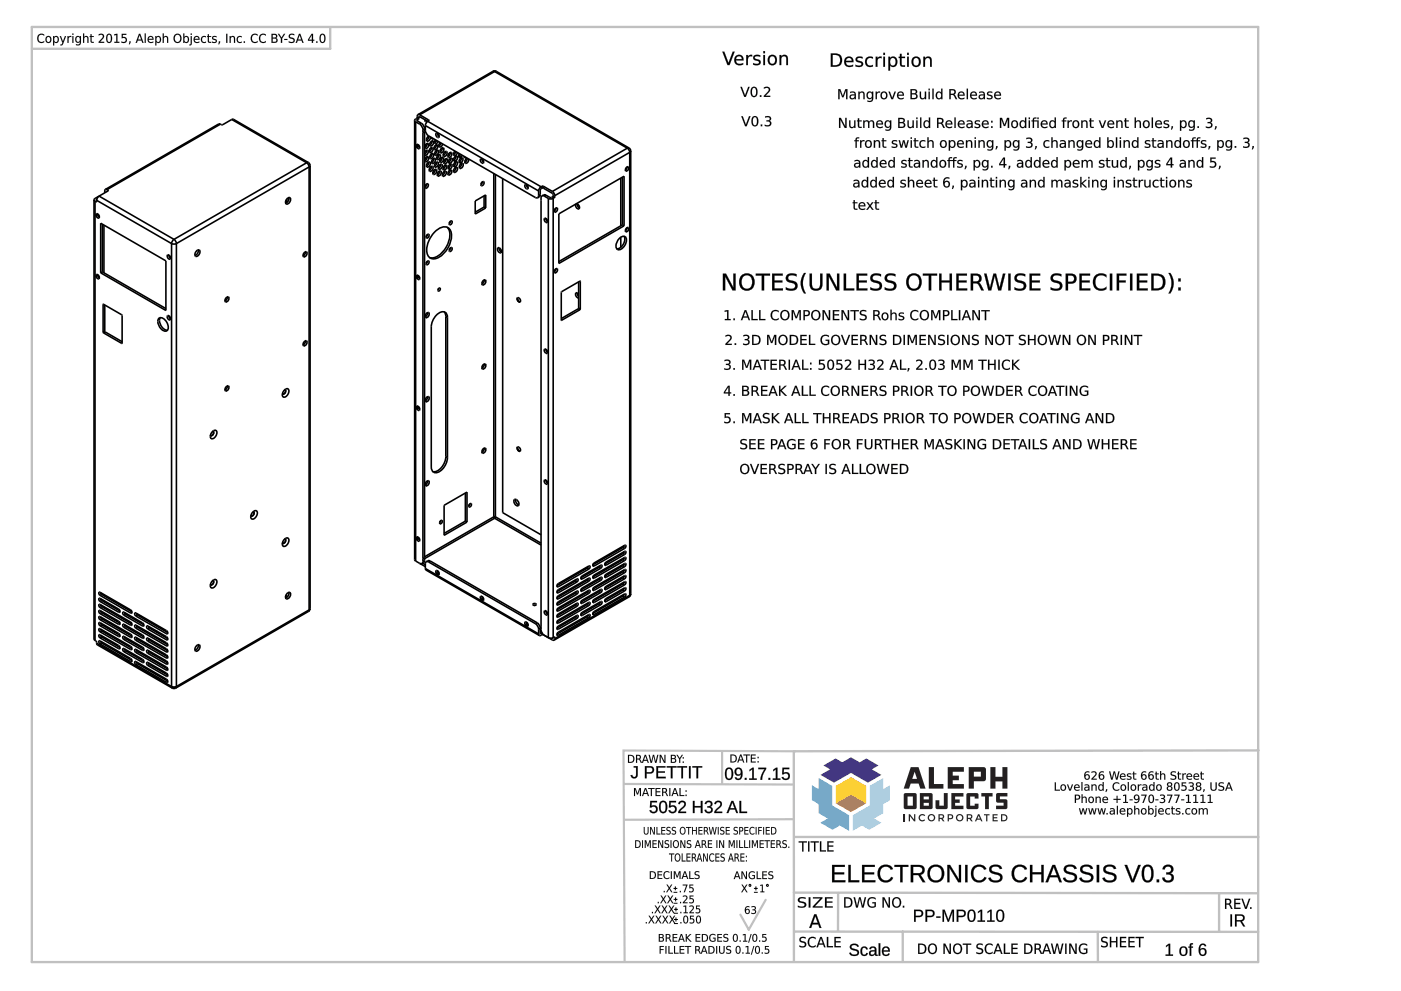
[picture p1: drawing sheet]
<svg xmlns="http://www.w3.org/2000/svg" width="420mm" height="297mm" viewBox="0 0 420 297" stroke-linecap="round" stroke-linejoin="round" font-family="sans-serif">
<g fill="#000">
<path d="M222.4 265.2h.3l.6 .8 .5-.8h.3l-.7 1.1 .8 1.2h-.3l-.7-1-.6 1h-.3l.8-1.3zM228 265.3l.8-.1v2h.4v.3h-1.2v-.3h.5v-1.8l-.5 .1z"/>
<path d="M11.5 10.5a1.38 1.38 0 0 1 1.7-.1v.3a1.02 1.02 0 0 0-1.4 .1 1.02 1.02 0 0 0 0 1.4 1.02 1.02 0 0 0 1.4 .1v.3a1.39 1.39 0 0 1-1.8-.2 1.39 1.39 0 0 1 .1-1.9zM14.2 11.1a.72 .72 0 0 0-.3 1 .72 .72 0 0 0 1 .3 .74 .74 0 0 0 .2-.9 .74 .74 0 0 0-.9-.4zM13.5 11.8a1 1 0 0 1 2 0 1 1 0 0 1-2 0zM15.9 10.8h.3v.3a.86 .86 0 0 1 1.2-.1 .86 .86 0 0 1 .2 1.1 .75 .75 0 0 1-.5 .8 .75 .75 0 0 1-.9-.4v1.1h-.3zM16.5 11.1a.72 .72 0 0 0-.3 1 .72 .72 0 0 0 1 .3 .75 .75 0 0 0 .1-.9 .75 .75 0 0 0-.8-.4zM17.9 10.8h.4l.6 1.6 .6-1.6h.3l-.9 2.4-.3 .4h-.5v-.3h.4l.2-.5zM20.2 10.8h.4v.3l.8-.3-.1 .3a.57 .57 0 0 0-.7 .7v1h-.4zM21.7 10.8h.3v2h-.3zM21.7 10h.3v.5h-.3zM23.1 11.1a.7 .7 0 0 0-.2 1 .7 .7 0 0 0 .9 .3 .73 .73 0 0 0 .2-.9 .73 .73 0 0 0-.9-.4zM22.8 11.1l.5-.3 .7 .3v-.3h.3v1.8a.98 .98 0 0 1-.5 .9 .98 .98 0 0 1-1 0v-.3a.72 .72 0 0 0 .8 .1 .72 .72 0 0 0 .4-.8 .85 .85 0 0 1-1.2 .2 .85 .85 0 0 1-.2-1.2zM24.9 10h.3v1.1a.7 .7 0 0 1 .9-.3 .7 .7 0 0 1 .4 .8v1.2h-.3v-1.2a.5 .5 0 0 0-.5-.5 .5 .5 0 0 0-.5 .6v1.1h-.3zM27.1 10.2h.4v.6h.6v.3h-.6v1.3l.6 .2v.2l-.9-.2-.1-1.5h-.2v-.3h.2zM29.6 10.3a.96 .96 0 0 1 1.5 .1 .96 .96 0 0 1-.4 1.4l-.7 .7h1.2v.3h-1.6v-.3l.7-.8a.72 .72 0 0 0 .5-1 .72 .72 0 0 0-1.2-.1zM32.4 10.5a1.52 1.52 0 0 0 .3 2.1 1.41 1.41 0 0 0 0-2.2zM32.2 10.3a1.1 1.1 0 0 1 1.3 .3 1.1 1.1 0 0 1 .1 1.2 .9 .9 0 0 1-.9 1.1 .9 .9 0 0 1-.9-1.1l.1-.9zM34.3 10.3l.9-.2v2.4h.6v.3h-1.5v-.3h.6v-2l-.6 .1zM36.5 10.1h1.4v.4h-1.1v.6a.97 .97 0 0 1 1.3 1.1 .97 .97 0 0 1-1.5 .6l-.2-.4a.7 .7 0 0 0 1.1 .1 .7 .7 0 0 0-.2-1.1l-.8 .1zM38.8 12.4h.4v.3l-.3 .6h-.2zM41.9 10.5l-.5 1.4h.9zM41.7 10.1h.4l.9 2.7h-.3l-.2-.6h-1.2l-.2 .6h-.4zM43.4 10h.3v2.8h-.3zM44.5 11.1a.9 .9 0 0 1 1.1-.2 .9 .9 0 0 1 .4 1h-1.4a.82 .82 0 0 0 .5 .7 .82 .82 0 0 0 .9-.2v.3a1.12 1.12 0 0 1-1.5-.1 1.12 1.12 0 0 1 0-1.5zM44.8 11.2l-.2 .5h1.1a.55 .55 0 0 0-.3-.6 .55 .55 0 0 0-.6 .1zM46.6 10.8h.3v.3a.86 .86 0 0 1 1.2-.1 .86 .86 0 0 1 .2 1.1 .75 .75 0 0 1-.6 .8 .75 .75 0 0 1-.8-.4v1.1h-.3zM47.1 11.1a.72 .72 0 0 0-.2 1 .72 .72 0 0 0 .9 .3 .75 .75 0 0 0 .2-.9 .75 .75 0 0 0-.9-.4zM48.8 10h.3v1.1a.7 .7 0 0 1 .9-.3 .7 .7 0 0 1 .4 .8v1.2h-.3v-1.2a.5 .5 0 0 0-.5-.5 .5 .5 0 0 0-.5 .6v1.1h-.3zM52.6 10.7a1.06 1.06 0 0 0-.2 1.3 1.06 1.06 0 0 0 1.3 .5 1.07 1.07 0 0 0 .4-1.4 1.07 1.07 0 0 0-1.3-.6zM52.4 10.5a1.28 1.28 0 0 1 1.7 .1 1.28 1.28 0 0 1 0 1.8 1.28 1.28 0 0 1-1.7 .1 1.76 1.76 0 0 1 0-2zM55.5 11.1a.72 .72 0 0 0-.3 1 .72 .72 0 0 0 1 .3 .75 .75 0 0 0 .2-.9 .75 .75 0 0 0-.9-.4zM55 10h.3v1.1a.86 .86 0 0 1 1.2-.1 .86 .86 0 0 1 .2 1.1 .75 .75 0 0 1-.6 .8 .75 .75 0 0 1-.8-.4v.3h-.3zM57.2 10.8h.3v2.3l-.2 .4-.5 .1v-.3l.4-.2zM57.2 10h.3v.5h-.3zM58.3 11.1a.9 .9 0 0 1 1.1-.2 .9 .9 0 0 1 .4 1h-1.4a.82 .82 0 0 0 .5 .7 .82 .82 0 0 0 .9-.2v.3a1.12 1.12 0 0 1-1.5-.1 1.12 1.12 0 0 1 0-1.5zM58.6 11.2l-.2 .5h1.1a.55 .55 0 0 0-.3-.6 .55 .55 0 0 0-.6 .1zM60.5 11.1l.9-.3 .4 .1v.3a.76 .76 0 0 0-1.2 .6 .76 .76 0 0 0 1.2 .7v.3a1.07 1.07 0 0 1-1.4-.3 1.07 1.07 0 0 1 .1-1.4zM62.3 10.2h.3v.6h.7v.3h-.7l.1 1.3 .6 .2v.2l-.9-.2-.1-1.5h-.2v-.3h.2zM63.8 10.9l1-.1 .1 .4a.53 .53 0 0 0-.6-.2 .53 .53 0 0 0-.3 .5l.1 .1a.72 .72 0 0 1 .9 .8 .72 .72 0 0 1-1.1 .5l-.3-.1v-.4a.56 .56 0 0 0 .6 .3 .56 .56 0 0 0 .4-.6l-.1-.1a.69 .69 0 0 1-.8-.2 .69 .69 0 0 1 .1-.9zM65.6 12.4h.4v.3l-.3 .6h-.2zM67.8 10.1h.4v2.7h-.4zM68.9 10.8h.3v.3a.7 .7 0 0 1 .9-.3 .7 .7 0 0 1 .4 .8v1.2h-.3v-1.2a.5 .5 0 0 0-.6-.5 .5 .5 0 0 0-.4 .6v1.1h-.3zM71.2 11.1l.9-.3 .4 .1v.3a.76 .76 0 0 0-1.2 .6 .76 .76 0 0 0 1.2 .7v.3a1.07 1.07 0 0 1-1.4-.3 1.07 1.07 0 0 1 .1-1.4zM73.1 12.4h.4v.4h-.4zM75.5 10.5a1.38 1.38 0 0 1 1.8-.1v.3a1.02 1.02 0 0 0-1.5 .1 1.02 1.02 0 0 0 0 1.4 1.02 1.02 0 0 0 1.5 .1v.3a1.39 1.39 0 0 1-1.9-.2 1.39 1.39 0 0 1 .1-1.9zM78 10.5a1.38 1.38 0 0 1 1.7-.1v.3a1.02 1.02 0 0 0-1.4 .1 1.02 1.02 0 0 0 0 1.4 1.02 1.02 0 0 0 1.4 .1v.3a1.39 1.39 0 0 1-1.8-.2 1.39 1.39 0 0 1 .1-1.9zM81.8 11.6v.9h.5a.5 .5 0 0 0 .6-.4 .5 .5 0 0 0-.6-.5zM81.8 10.4v.9h.5a.42 .42 0 0 0 .5-.4 .42 .42 0 0 0-.5-.5zM81.4 10.1h.9a.65 .65 0 0 1 .8 .5 .65 .65 0 0 1-.4 .8 .75 .75 0 0 1 .5 .9 .75 .75 0 0 1-.8 .5h-1zM83.3 10.1h.4l.7 1.2 .7-1.2h.4l-.9 1.5v1.2h-.4v-1.2zM85.3 11.7h.9v.3h-.9zM86.8 10.3l1.1-.2 .3 .1v.4a.67 .67 0 0 0-.8-.2 .67 .67 0 0 0-.4 .7l.2 .1a.88 .88 0 0 1 1.1 .6 .88 .88 0 0 1-.6 1.1l-1.1-.2v-.3h.1a.68 .68 0 0 0 .9 .2 .68 .68 0 0 0 .3-.8l-.1-.1a.88 .88 0 0 1-1-.3 .88 .88 0 0 1 0-1.1zM89.9 10.5l-.5 1.4h.9zM89.7 10.1h.4l.9 2.7h-.3l-.3-.6h-1.1l-.3 .6h-.3zM93.5 10.5l-.9 1.4h.9zM93.4 10.1h.5v1.8h.3v.3h-.3v.6h-.4v-.6h-1.1v-.3zM94.8 12.4h.4v.4h-.4zM96.4 10.5a1.52 1.52 0 0 0 .3 2.1 1.41 1.41 0 0 0 0-2.2zM96.2 10.3a1.1 1.1 0 0 1 1.3 .3 1.1 1.1 0 0 1 .1 1.2 .9 .9 0 0 1-.9 1.1 .9 .9 0 0 1-.9-1.1l.1-.9z"/>
<path d="M11.5 10.5a1.38 1.38 0 0 1 1.8-.1v.4a1.01 1.01 0 0 0-1.5 0 1.01 1.01 0 0 0 0 1.4 1.01 1.01 0 0 0 1.5 0v.1a.92 .92 0 0 1-.7 .7 .92 .92 0 0 1-.9-.3 1.65 1.65 0 0 1-.2-2.2zM11.5 10.5a1.37 1.37 0 0 0-.1 1.9 1.37 1.37 0 0 0 1.8 .2v-.3l-.1 .1a1.05 1.05 0 0 1-1.4-.2 1.05 1.05 0 0 1 .1-1.5 1.05 1.05 0 0 1 1.4 0v-.3a1.36 1.36 0 0 0-1.7 .1zM14.2 11.2a.7 .7 0 0 0-.2 .9 .7 .7 0 0 0 .9 .3 .73 .73 0 0 0 .1-.9 .73 .73 0 0 0-.8-.3zM14.2 11.1a.72 .72 0 0 1 .9 .7 .72 .72 0 0 1-.9 .7 1.06 1.06 0 0 1 0-1.4zM13.5 11.8a1.02 1.02 0 0 1 2 0 1.02 1.02 0 0 1-2 0zM13.5 11.8a1 1 0 0 0 2 0 1 1 0 0 0-2 0zM15.9 10.8h.4l-.1 .3a.75 .75 0 0 1 .9-.3 .75 .75 0 0 1 .5 .7 .88 .88 0 0 1-.2 1.2 .88 .88 0 0 1-1.2-.1l.1 1h-.4zM15.9 10.8v2.8h.3v-1.1a.84 .84 0 0 0 1.2 .2 .84 .84 0 0 0 .2-1.2 .73 .73 0 0 0-.5-.7 .73 .73 0 0 0-.9 .4v-.4zM16.5 11.2a.7 .7 0 0 0-.3 .9 .7 .7 0 0 0 1 .3 .73 .73 0 0 0 .1-.9 .73 .73 0 0 0-.8-.3zM16.5 11.1a.72 .72 0 0 1 .8 .7 .72 .72 0 0 1-.8 .7 1.09 1.09 0 0 1 0-1.4zM17.9 10.8h.4l.6 1.6 .6-1.6h.3l-.8 2.2a.65 .65 0 0 1-.9 .6v-.3h.4l.2-.5zM17.9 10.8l.8 2-.2 .5h-.4v.3h.4l1.3-2.8h-.3l-.6 1.7-.6-1.7zM20.2 10.8h.4v.3l.2-.3h.6v.4l-.1-.1a.55 .55 0 0 0-.7 .7v1.1h-.4zM20.2 10.8v2h.4l-.1-1a.57 .57 0 0 1 .2-.6 .57 .57 0 0 1 .7-.1v-.3l-.6 .1-.3 .3 .1-.4zM21.7 10.8h.3v2.1h-.3zM21.7 10.8v2h.3v-2zM21.7 10h.3v.5h-.3zM21.7 10v.5h.3v-.5zM23.1 11.2a.69 .69 0 0 0-.2 .9 .69 .69 0 0 0 .9 .3 .71 .71 0 0 0 .1-.9 .71 .71 0 0 0-.8-.3zM23.1 11.1a.7 .7 0 0 1 .9 .7 .7 .7 0 0 1-.9 .7 1.04 1.04 0 0 1 0-1.4zM22.8 11a.71 .71 0 0 1 1.2 .1l-.1-.3h.4v1.8a1.03 1.03 0 0 1-1.5 .9v-.3h.1a.66 .66 0 0 0 .8 0 .66 .66 0 0 0 .2-.7h.1a.75 .75 0 0 1-.9 .3 .75 .75 0 0 1-.5-.7zM22.8 11.1a.95 .95 0 0 0-.2 1.2 .95 .95 0 0 0 1.2 .3l.2-.2a.73 .73 0 0 1-.3 .9 .73 .73 0 0 1-.9-.1v.3a.96 .96 0 0 0 1 0 .96 .96 0 0 0 .5-.9v-1.8h-.3v.4a.7 .7 0 0 0-1.2-.1zM24.9 10h.3v1.1a.71 .71 0 0 1 .9-.3 .71 .71 0 0 1 .4 .8v1.3h-.3v-1.3a.49 .49 0 0 0-.5-.5 .49 .49 0 0 0-.5 .6v1.2h-.3zM24.9 10v2.8h.3v-1.1a.52 .52 0 0 1 .5-.6 .52 .52 0 0 1 .5 .5v1.2h.3v-1.2a.69 .69 0 0 0-.4-.8 .69 .69 0 0 0-.9 .4v-1.2zM27.1 10.2h.4v.6h.6v.3h-.6v1.3l.6 .1v.3a.72 .72 0 0 1-1-.6v-1.1h-.2v-.3h.2zM27.1 10.2l.1 .6h-.3v.3h.3v1.5l.9 .2v-.2l-.6-.1-.1-.3v-1.1h.7v-.3h-.7l.1-.6zM29.6 10.3a.98 .98 0 0 1 1.5 .1 .98 .98 0 0 1-.4 1.5l-.7 .6h1.2v.4h-1.6a.73 .73 0 0 1 .5-1l.2-.2a.7 .7 0 0 0 .5-1.1 .7 .7 0 0 0-1.2 .1zM29.6 10.3v.3a.66 .66 0 0 1 1-.2 .66 .66 0 0 1 0 1.1l-1 1v.3h1.6v-.3l-1.2 .1 .9-1.1a.9 .9 0 0 0 0-1.3 .9 .9 0 0 0-1.3 .1zM32.4 10.5a1.51 1.51 0 0 0 .3 2.1 1.4 1.4 0 0 0 0-2.2zM32.4 10.5a.68 .68 0 0 1 .8 .2 .68 .68 0 0 1 .1 .8 .68 .68 0 0 1-.1 .8 .68 .68 0 0 1-.8 .2 2.15 2.15 0 0 1 0-2zM32.2 10.2a1.11 1.11 0 0 1 1.3 .3 1.11 1.11 0 0 1 .1 1.3 .91 .91 0 0 1-.9 1.1 .91 .91 0 0 1-.9-1.1l.1-.9zM32.2 10.3a1.66 1.66 0 0 0 .5 2.6 1.53 1.53 0 0 0 .9-1.4 1.53 1.53 0 0 0-.9-1.4zM34.2 10.3l1-.2v2.4h.6v.4h-1.5v-.4h.6v-2l-.7 .1zM34.3 10.3v.3l.6-.1v2.1l-.6-.1v.3h1.5v-.3l-.6 .1v-2.5zM36.5 10.1h1.4v.4h-1.1v.6a.98 .98 0 0 1 1.3 1.1 .98 .98 0 0 1-1.5 .7l-.2-.1v-.4a.68 .68 0 0 0 1.1 .1 .68 .68 0 0 0-.2-1.1l-.8 .1zM36.5 10.1v1.4a.73 .73 0 0 1 1.1 .1 .73 .73 0 0 1-.2 1 .73 .73 0 0 1-1-.2v.4a.97 .97 0 0 0 1.6-.4 .97 .97 0 0 0-.9-1.3h-.3v-.7l1.1 .1v-.4zM38.8 12.4h.4v.3l-.3 .6h-.3zM38.8 12.4l-.1 .9h.2l.3-.6v-.3zM41.9 10.5l-.5 1.4h.9zM41.9 10.5l.5 1.4h-1zM41.7 10.1h.4l1 2.8h-.4l-.2-.7h-1.2l-.2 .7h-.4zM41.7 10.1l-1 2.7h.4l.2-.7h1.2l.2 .7h.3l-.9-2.7zM43.4 10h.3v2.9h-.3zM43.4 10v2.8h.3v-2.8zM44.5 11.1a.91 .91 0 0 1 1.1-.2 .91 .91 0 0 1 .4 1h-1.4a.81 .81 0 0 0 .5 .7 .81 .81 0 0 0 .9-.2 .72 .72 0 0 1-.5 .6 .72 .72 0 0 1-.8-.2l-.4-.6zM44.5 11.1a1.1 1.1 0 0 0 0 1.5 1.1 1.1 0 0 0 1.5 .1v-.3a.8 .8 0 0 1-.9 .3 .8 .8 0 0 1-.5-.8h1.4a.88 .88 0 0 0-.4-1 .88 .88 0 0 0-1.1 .2zM44.8 11.2l-.2 .5h1.1a.54 .54 0 0 0-.3-.6 .54 .54 0 0 0-.6 .1zM44.8 11.2a.56 .56 0 0 1 .6-.1 .56 .56 0 0 1 .3 .6h-1.1zM46.6 10.8h.3v.3a.75 .75 0 0 1 .9-.3 .75 .75 0 0 1 .5 .7 .88 .88 0 0 1-.2 1.2 .88 .88 0 0 1-1.2-.1v1h-.3zM46.6 10.8v2.8h.3v-1.1a.84 .84 0 0 0 1.1 .2 .84 .84 0 0 0 .3-1.2 .73 .73 0 0 0-.6-.7 .73 .73 0 0 0-.8 .4v-.4zM47.2 11.2a.7 .7 0 0 0-.3 .9 .7 .7 0 0 0 .9 .3 .73 .73 0 0 0 .2-.9 .73 .73 0 0 0-.8-.3zM47.1 11.1a.72 .72 0 0 1 .9 .7 .72 .72 0 0 1-.9 .7 1.09 1.09 0 0 1 0-1.4zM48.8 10h.3v1.1a.71 .71 0 0 1 .9-.3 .71 .71 0 0 1 .4 .8v1.3h-.3v-1.3a.49 .49 0 0 0-.5-.5 .49 .49 0 0 0-.5 .6v1.2h-.3zM48.8 10v2.8h.3v-1.1a.52 .52 0 0 1 .5-.6 .52 .52 0 0 1 .5 .5v1.2h.3v-1.2a.69 .69 0 0 0-.5-.8 .69 .69 0 0 0-.8 .4v-1.2zM52.6 10.7a1.04 1.04 0 0 0-.1 1.3 1.04 1.04 0 0 0 1.2 .5 1.06 1.06 0 0 0 .4-1.4 1.06 1.06 0 0 0-1.3-.6zM52.6 10.7a.92 .92 0 0 1 1.2-.1 .92 .92 0 0 1 .3 1.2 .85 .85 0 0 1-1.1 .8 .85 .85 0 0 1-.6-1.1zM52.4 10.5a1.3 1.3 0 0 1 1.7 .1 1.3 1.3 0 0 1 0 1.8 1.3 1.3 0 0 1-1.7 .1 1.77 1.77 0 0 1 0-2zM52.4 10.5a1.3 1.3 0 0 0-.1 1.9 1.3 1.3 0 0 0 1.9-.1 1.3 1.3 0 0 0-.1-1.7 1.3 1.3 0 0 0-1.7-.1zM55.5 11.2a.7 .7 0 0 0-.2 .9 .7 .7 0 0 0 .9 .3 .73 .73 0 0 0 .1-.9 .73 .73 0 0 0-.8-.3zM55.5 11.1a.72 .72 0 0 1 .9 .7 .72 .72 0 0 1-.9 .7 1.09 1.09 0 0 1 0-1.4zM54.9 10h.4v1.1a.75 .75 0 0 1 .8-.3 .75 .75 0 0 1 .6 .7 .88 .88 0 0 1-.3 1.2 .88 .88 0 0 1-1.1-.1v.3h-.4zM55 10v2.8h.3v-.3a.84 .84 0 0 0 1.1 .2 .84 .84 0 0 0 .2-1.2 .73 .73 0 0 0-.5-.7 .73 .73 0 0 0-.8 .4v-1.2zM57.2 10.8h.3v2.1a.6 .6 0 0 1-.7 .7v-.3l.4-.2zM57.2 10.8v2.3l-.4 .2v.3l.5-.1 .2-.4v-2.3zM57.2 10h.3v.5h-.3zM57.2 10v.5h.3v-.5zM58.3 11.1a.91 .91 0 0 1 1.1-.2 .91 .91 0 0 1 .4 1h-1.4a.81 .81 0 0 0 .5 .7 .81 .81 0 0 0 .9-.2 .72 .72 0 0 1-.5 .6 .72 .72 0 0 1-.8-.2l-.4-.6zM58.3 11.1a1.1 1.1 0 0 0 0 1.5 1.1 1.1 0 0 0 1.5 .1v-.3a.8 .8 0 0 1-.9 .3 .8 .8 0 0 1-.5-.8h1.4a.88 .88 0 0 0-.4-1 .88 .88 0 0 0-1.1 .2zM58.6 11.2l-.2 .5h1.1a.54 .54 0 0 0-.3-.6 .54 .54 0 0 0-.6 .1zM58.6 11.2a.56 .56 0 0 1 .6-.1 .56 .56 0 0 1 .3 .6h-1.1zM60.5 11l.4-.2a.53 .53 0 0 1 .6-.1 .53 .53 0 0 1 .3 .5 .75 .75 0 0 0-1 .1 .75 .75 0 0 0 0 1 .75 .75 0 0 0 1 .1v.1a.74 .74 0 0 1-.7 .5 .74 .74 0 0 1-.8-.6v-.9zM60.5 11.1a1.06 1.06 0 0 0-.1 1.4 1.06 1.06 0 0 0 1.4 .3v-.3a.77 .77 0 0 1-1.2-.7 .77 .77 0 0 1 1.2-.6v-.3l-.4-.1zM62.3 10.2h.4l-.1 .6h.7v.3h-.7l.1 1.3 .6 .1v.3a.72 .72 0 0 1-1-.6v-1.1h-.2v-.3h.2zM62.3 10.2v.6h-.2v.3h.2l.1 1.5 .9 .2v-.2l-.6-.1-.1-.3v-1.1h.7v-.3h-.7v-.6zM63.8 10.9l.3-.1a.53 .53 0 0 1 .6-.1 .53 .53 0 0 1 .3 .5h-.2a.47 .47 0 0 0-.5-.2 .47 .47 0 0 0-.3 .5l.4 .2a.65 .65 0 0 1 .6 .8 .65 .65 0 0 1-.9 .4l-.5-.1v-.4a.55 .55 0 0 0 .6 .3 .55 .55 0 0 0 .4-.6l-.5-.2a.58 .58 0 0 1-.5-.3 .58 .58 0 0 1 .2-.7zM63.8 10.9a.58 .58 0 0 0-.1 .7 .58 .58 0 0 0 .6 .3l.3 .2a.57 .57 0 0 1-.3 .6 .57 .57 0 0 1-.7-.3v.4h.2a.68 .68 0 0 0 1 0 .68 .68 0 0 0-.2-1l-.7-.3a.64 .64 0 0 1 1-.3v-.3zM65.6 12.4h.4v.3l-.3 .6h-.2zM65.6 12.4l-.1 .9h.2l.3-.6v-.3zM67.8 10.1h.4v2.8h-.4zM67.8 10.1v2.7h.4v-2.7zM68.9 10.8h.3v.3a.71 .71 0 0 1 .9-.3 .71 .71 0 0 1 .4 .8v1.3h-.3v-1.3a.49 .49 0 0 0-.6-.5 .49 .49 0 0 0-.4 .6v1.2h-.3zM68.9 10.8v2h.3v-1.1a.52 .52 0 0 1 .4-.6 .52 .52 0 0 1 .6 .5v1.2h.3v-1.2a.69 .69 0 0 0-.5-.8 .69 .69 0 0 0-.8 .4v-.4zM71.2 11l.5-.2a.53 .53 0 0 1 .5-.1 .53 .53 0 0 1 .3 .5 .75 .75 0 0 0-1 .1 .75 .75 0 0 0 0 1 .75 .75 0 0 0 1 .1v.1a.74 .74 0 0 1-.7 .5 .74 .74 0 0 1-.7-.6l-.1-.9zM71.2 11.1a1.06 1.06 0 0 0-.1 1.4 1.06 1.06 0 0 0 1.4 .3v-.3a.77 .77 0 0 1-1.2-.7 .77 .77 0 0 1 1.2-.6v-.3l-.4-.1zM73.1 12.4h.4v.5h-.4zM73.1 12.4v.4h.4v-.4zM75.5 10.5a1.38 1.38 0 0 1 1.8-.1v.4a1.01 1.01 0 0 0-1.4 0 1.01 1.01 0 0 0 0 1.4 1.01 1.01 0 0 0 1.4 0v.1a.92 .92 0 0 1-.7 .7 .92 .92 0 0 1-.9-.3 1.65 1.65 0 0 1-.2-2.2zM75.5 10.5a1.37 1.37 0 0 0-.1 1.9 1.37 1.37 0 0 0 1.9 .2v-.3l-.1 .1a1.05 1.05 0 0 1-1.5-.2 1.05 1.05 0 0 1 .1-1.5 1.05 1.05 0 0 1 1.5 0v-.3a1.36 1.36 0 0 0-1.8 .1zM78 10.5a1.38 1.38 0 0 1 1.8-.1v.4a1.01 1.01 0 0 0-1.5 0 1.01 1.01 0 0 0 0 1.4 1.01 1.01 0 0 0 1.5 0v.1a.92 .92 0 0 1-.7 .7 .92 .92 0 0 1-.9-.3 1.65 1.65 0 0 1-.2-2.2zM78 10.5a1.37 1.37 0 0 0-.1 1.9 1.37 1.37 0 0 0 1.8 .2v-.3l-.1 .1a1.05 1.05 0 0 1-1.4-.2 1.05 1.05 0 0 1 .1-1.5 1.05 1.05 0 0 1 1.4 0v-.3a1.36 1.36 0 0 0-1.7 .1zM81.8 11.6v.9h.5a.48 .48 0 0 0 .6-.4 .48 .48 0 0 0-.6-.5zM81.8 11.5h.5a.52 .52 0 0 1 .6 .6 .52 .52 0 0 1-.6 .5h-.5zM81.8 10.4v.9l.5-.1a.4 .4 0 0 0 .5-.3 .4 .4 0 0 0-.5-.4zM81.8 10.4h.5a.43 .43 0 0 1 .5 .5 .43 .43 0 0 1-.5 .4h-.5zM81.4 10.1h.9a.67 .67 0 0 1 .8 .5 .67 .67 0 0 1-.4 .8 .73 .73 0 0 1 .6 .6 .73 .73 0 0 1-.5 .8l-1.4 .1zM81.4 10.1v2.7h1a.73 .73 0 0 0 .8-.6 .73 .73 0 0 0-.6-.8 .63 .63 0 0 0 .5-.8 .63 .63 0 0 0-.8-.4zM83.3 10.1h.4l.7 1.2 .7-1.2h.4l-.9 1.5v1.3h-.4v-1.3zM83.3 10.1l1 1.5-.1 1.2h.4v-1.2l.9-1.5h-.4l-.7 1.2-.7-1.2zM85.2 11.7h1v.3h-1zM85.3 11.7v.3h.9v-.3zM86.8 10.3l.4-.2a.66 .66 0 0 1 1.1 .5h-.1a.66 .66 0 0 0-.7-.2 .66 .66 0 0 0-.4 .7l.5 .2a.88 .88 0 0 1 .8 1.2 .88 .88 0 0 1-1.4 .4l-.4-.2v-.4l.3 .2a.57 .57 0 0 0 .8 .1 .57 .57 0 0 0 .1-.9h-.3a.8 .8 0 0 1-.8-.5 .8 .8 0 0 1 .1-.9zM86.8 10.3a.73 .73 0 0 0-.2 .8 .73 .73 0 0 0 .7 .5 .59 .59 0 0 1 .7 .8 .59 .59 0 0 1-1 .2l-.4-.2v.3l.3 .1a.89 .89 0 0 0 1.2-.1 .89 .89 0 0 0 0-1.2l-.7-.2a.52 .52 0 0 1-.4-.8 .52 .52 0 0 1 .9-.1l.3 .2v-.4l-.7-.1zM89.8 10.5l-.4 1.4h.9zM89.9 10.5l.5 1.4h-1zM89.7 10.1h.4l1 2.8h-.4l-.3-.7h-1.1l-.2 .7h-.4zM89.7 10.1l-1 2.7h.3l.3-.7h1.2l.2 .7h.3l-.9-2.7zM93.5 10.5l-.8 1.4h.8zM93.5 10.4v1.5h-.9zM93.4 10.1h.5v1.8h.4v.3h-.4v.7h-.4v-.7h-1.2v-.3zM93.4 10.1l-1 1.8v.3h1.1v.6h.4v-.6h.3v-.3h-.3v-1.8zM94.8 12.4h.4v.5h-.4zM94.8 12.4v.4h.4v-.4zM96.4 10.5a1.51 1.51 0 0 0 .3 2.1 1.4 1.4 0 0 0 0-2.2zM96.4 10.5a.68 .68 0 0 1 .8 .2 .68 .68 0 0 1 .1 .8 .68 .68 0 0 1-.1 .8 .68 .68 0 0 1-.8 .2 2.15 2.15 0 0 1 0-2zM96.2 10.2a1.11 1.11 0 0 1 1.3 .3 1.11 1.11 0 0 1 .1 1.3 .91 .91 0 0 1-.9 1.1 .91 .91 0 0 1-.9-1.1l.1-.9zM96.2 10.3a1.66 1.66 0 0 0 .5 2.6 1.53 1.53 0 0 0 .9-1.4 1.53 1.53 0 0 0-.9-1.4z"/>
<path d="M216.6 15.5h.6l1.3 3.4 1.2-3.4h.7l-1.6 4h-.6zM216.6 15.5l1.6 4h.6l1.5-4h-.6l-1.2 3.4-1.3-3.4zM220.6 16.8a1.4 1.4 0 0 1 1.7-.3 1.4 1.4 0 0 1 .7 1.6h-2.3a1.32 1.32 0 0 0 2.2 .7v.5a1.72 1.72 0 0 1-2.3-.2 1.72 1.72 0 0 1 0-2.3zM220.6 16.9a1.67 1.67 0 0 0 0 2.2 1.67 1.67 0 0 0 2.3 .2v-.4l-.2 .1a1.26 1.26 0 0 1-2-.9h2.3a1.36 1.36 0 0 0-.7-1.5 1.36 1.36 0 0 0-1.7 .3zM221 17.1l-.3 .6h1.8a.83 .83 0 0 0-.5-.8 .83 .83 0 0 0-1 .2zM221 17.1a.87 .87 0 0 1 1-.2 .87 .87 0 0 1 .5 .9h-1.8zM223.8 16.5h.5v.5l.4-.5 .9-.1-.1 .6a.85 .85 0 0 0-.9 .1 .85 .85 0 0 0-.3 .8v1.6h-.5zM223.8 16.5v3h.5v-1.6a.88 .88 0 0 1 .3-.9 .88 .88 0 0 1 1 0v-.5l-.9 .1-.4 .5v-.6zM226.2 16.6l.8-.2 1 .2v.5l-.5-.2a.63 .63 0 0 0-.7-.1 .63 .63 0 0 0-.3 .7l.7 .3a.97 .97 0 0 1 .9 1.2 .97 .97 0 0 1-1.4 .6l-.9-.2v-.6l.6 .3a.65 .65 0 0 0 .8 .1 .65 .65 0 0 0 .3-.8l-.8-.2a.85 .85 0 0 1-.8-.6 .85 .85 0 0 1 .3-1zM226.2 16.7a.87 .87 0 0 0-.2 1 .87 .87 0 0 0 .9 .5 .57 .57 0 0 1 .8 .6 .57 .57 0 0 1-1 .4l-.9-.3v.5l.6 .1a1.01 1.01 0 0 0 1.4-.1 1.01 1.01 0 0 0-.1-1.4l-.7-.3a.51 .51 0 0 1-.7-.5 .51 .51 0 0 1 .8-.4l.9 .2v-.4l-.5-.1zM228.9 16.5h.5v3h-.5zM228.9 16.5v3h.5v-3zM228.9 15.3h.5v.7h-.5zM228.9 15.3v.7h.5v-.7zM231.2 17a1.1 1.1 0 0 0-.4 1.4 1.1 1.1 0 0 0 1.3 .6 1.1 1.1 0 0 0 .4-1.4 1.1 1.1 0 0 0-1.3-.6zM231 17.1a.97 .97 0 0 1 1.3 0 .97 .97 0 0 1 .2 1.2 .9 .9 0 0 1-1.1 .9 .9 .9 0 0 1-.7-1.2zM230.6 16.8a1.5 1.5 0 0 1 2 .2 1.5 1.5 0 0 1 0 2 1.5 1.5 0 0 1-2 .2 2.04 2.04 0 0 1 0-2.4zM230.6 16.9a1.53 1.53 0 0 0-.2 2 1.53 1.53 0 0 0 2 .4 1.52 1.52 0 0 0 .4-2.2 1.52 1.52 0 0 0-2.2-.2zM233.8 16.5h.5v.5a1.1 1.1 0 0 1 1.3-.5 1.1 1.1 0 0 1 .7 1.2v1.8h-.5v-1.8a.75 .75 0 0 0-.8-.8 .75 .75 0 0 0-.7 .9v1.7h-.5zM233.8 16.5v3h.5v-1.7a.8 .8 0 0 1 .7-1 .8 .8 0 0 1 .8 .9v1.8h.5v-1.8a1.07 1.07 0 0 0-.8-1.2 1.07 1.07 0 0 0-1.2 .6v-.6z"/>
<path d="M216.6 15.5h.6l1.3 3.4 1.2-3.4h.6l-1.5 4h-.6zM220.6 16.9a1.39 1.39 0 0 1 1.7-.3 1.39 1.39 0 0 1 .7 1.5h-2.3a1.34 1.34 0 0 0 2.2 .8v.4a1.69 1.69 0 0 1-2.3-.2 1.69 1.69 0 0 1 0-2.2zM221 17.1l-.3 .6h1.8a.86 .86 0 0 0-.5-.8 .86 .86 0 0 0-1 .2zM223.8 16.5h.5v.5l.6-.5h.7v.5a.88 .88 0 0 0-1 0 .88 .88 0 0 0-.3 .9v1.6h-.5zM226.2 16.7l.8-.3 1 .2v.5l-.5-.2a.66 .66 0 0 0-.7-.1 .66 .66 0 0 0-.3 .8l.3 .1a1.01 1.01 0 0 1 1.1 .4 1.01 1.01 0 0 1-.1 1.2l-.9 .3-1.1-.2v-.5l.6 .2a.68 .68 0 0 0 .8 .1 .68 .68 0 0 0 .3-.8l-.3-.1a.98 .98 0 0 1-1.1-.5 .98 .98 0 0 1 .1-1.1zM228.9 16.5h.5v3h-.5zM228.9 15.3h.5v.7h-.5zM231 17.2a1.11 1.11 0 0 0-.2 1.3 1.11 1.11 0 0 0 1.3 .5 1.13 1.13 0 0 0 .4-1.4 1.13 1.13 0 0 0-1.3-.6zM230.6 16.8a1.48 1.48 0 0 1 2 .2 1.48 1.48 0 0 1 0 2 1.48 1.48 0 0 1-2 .2 2.01 2.01 0 0 1 0-2.4zM233.8 16.5h.5v.5a1.09 1.09 0 0 1 1.3-.5 1.09 1.09 0 0 1 .7 1.2v1.8h-.5v-1.8a.78 .78 0 0 0-.8-.9 .78 .78 0 0 0-.7 1v1.7h-.5z"/>
<path d="M249.7 16.5v3.1a1.66 1.66 0 0 0 2.3-1.6 1.66 1.66 0 0 0-2.3-1.5zM249.2 16h1.1a2.01 2.01 0 0 1 2.2 2 2.01 2.01 0 0 1-2.2 2h-1.1zM253.6 17.4a1.39 1.39 0 0 1 1.6-.3 1.39 1.39 0 0 1 .7 1.5h-2.2a1.34 1.34 0 0 0 2.1 .8v.5a1.69 1.69 0 0 1-2.2-.3 1.69 1.69 0 0 1 0-2.2zM254 17.6l-.3 .6h1.8a.86 .86 0 0 0-.6-.8 .86 .86 0 0 0-.9 .2zM256.9 17.2l.8-.3 1 .2v.5l-.4-.2a.66 .66 0 0 0-.8-.1 .66 .66 0 0 0-.3 .8l.3 .1a1.01 1.01 0 0 1 1.1 .4 1.01 1.01 0 0 1-.1 1.2l-.9 .3-1-.2v-.5l.5 .2a.68 .68 0 0 0 .8 .1 .68 .68 0 0 0 .3-.8l-.3-.1a.98 .98 0 0 1-1.1-.4 .98 .98 0 0 1 .1-1.2zM259.8 17.4l.5-.4h.9l.6 .1v.5a1.16 1.16 0 0 0-1.6 .1 1.16 1.16 0 0 0 0 1.6 1.16 1.16 0 0 0 1.6 .1v.5a1.62 1.62 0 0 1-2.1-.4 1.62 1.62 0 0 1 .1-2.1zM262.6 17h.5v.5l.6-.5h.7v.5a.88 .88 0 0 0-.9 .1 .88 .88 0 0 0-.4 .8v1.6h-.5zM264.9 17h.5v3h-.5zM264.9 15.8h.5v.7h-.5zM266.4 17h.5v.5a1.23 1.23 0 0 1 1.6-.4 1.23 1.23 0 0 1 .6 1.4 1.23 1.23 0 0 1-.6 1.5 1.23 1.23 0 0 1-1.6-.4v1.6h-.5zM267.3 17.5a1.13 1.13 0 0 0-.4 1.4 1.13 1.13 0 0 0 1.3 .6 1.13 1.13 0 0 0 .4-1.4 1.13 1.13 0 0 0-1.3-.6zM269.9 16.2h.5v.8h1v.4h-1v2l1 .2v.4l-1.1-.1-.3-.3-.1-2.2h-.4v-.4h.4zM272 17h.5v3h-.5zM272 15.8h.5v.7h-.5zM274.1 17.7a1.11 1.11 0 0 0-.2 1.3 1.11 1.11 0 0 0 1.3 .5 1.13 1.13 0 0 0 .4-1.4 1.13 1.13 0 0 0-1.3-.6zM273.7 17.4a1.48 1.48 0 0 1 2 .1 1.48 1.48 0 0 1 0 2 1.48 1.48 0 0 1-2 .2 2.01 2.01 0 0 1 0-2.3zM276.9 17h.5v.5a1.09 1.09 0 0 1 1.3-.5 1.09 1.09 0 0 1 .7 1.2v1.8h-.5v-1.8a.78 .78 0 0 0-.8-.8 .78 .78 0 0 0-.7 .9v1.7h-.5z"/>
<path d="M249.7 16.5v3a1.64 1.64 0 0 0 2.2-1.5 1.64 1.64 0 0 0-2.2-1.5zM249.7 16.4a1.69 1.69 0 0 1 2.3 1.6 1.69 1.69 0 0 1-2.3 1.6zM249.1 16h1.2a2.04 2.04 0 0 1 2.3 2 2.04 2.04 0 0 1-2.3 2h-1.2zM249.2 16v4h1.1a1.99 1.99 0 0 0 2.2-2 1.99 1.99 0 0 0-2.2-2zM253.5 17.4a1.4 1.4 0 0 1 1.8-.4 1.4 1.4 0 0 1 .6 1.7l-2.2-.1a1.32 1.32 0 0 0 2.2 .7v.6a1.72 1.72 0 0 1-2.3-.3 1.72 1.72 0 0 1-.1-2.2zM253.6 17.4a1.67 1.67 0 0 0 0 2.2 1.67 1.67 0 0 0 2.2 .2v-.4l-.1 .1a1.26 1.26 0 0 1-2.1-.9h2.3a1.36 1.36 0 0 0-.7-1.5 1.36 1.36 0 0 0-1.6 .3zM254 17.6l-.3 .6h1.7a.83 .83 0 0 0-.5-.8 .83 .83 0 0 0-.9 .2zM254 17.6a.87 .87 0 0 1 1-.2 .87 .87 0 0 1 .5 .9h-1.8zM256.9 17.1l.8-.2 1 .2v.5l-.4-.2a.63 .63 0 0 0-.8 0 .63 .63 0 0 0-.3 .6l.7 .3a.97 .97 0 0 1 1 1.2 .97 .97 0 0 1-1.4 .6l-1-.2v-.6l.6 .3a.65 .65 0 0 0 .8 .1 .65 .65 0 0 0 .3-.8l-.7-.2a.85 .85 0 0 1-.9-.6 .85 .85 0 0 1 .3-1zM256.9 17.2a.87 .87 0 0 0-.2 1 .87 .87 0 0 0 .9 .5 .57 .57 0 0 1 .8 .6 .57 .57 0 0 1-.9 .4l-.9-.3v.5l.5 .1a1.01 1.01 0 0 0 1.4-.1 1.01 1.01 0 0 0-.1-1.4l-.7-.2a.51 .51 0 0 1-.7-.6 .51 .51 0 0 1 .8-.4l.9 .2v-.4l-.5-.1zM259.8 17.3a1.81 1.81 0 0 1 2-.2v.5a1.14 1.14 0 0 0-1.5 .1 1.14 1.14 0 0 0 0 1.6 1.14 1.14 0 0 0 1.5 .1v.5a1.64 1.64 0 0 1-2.1-.4 1.64 1.64 0 0 1 .1-2.2zM259.8 17.4a1.59 1.59 0 0 0-.1 2.1 1.59 1.59 0 0 0 2.1 .4v-.5a1.17 1.17 0 0 1-1.6-.1 1.17 1.17 0 0 1 0-1.6 1.17 1.17 0 0 1 1.6-.1v-.4a1.8 1.8 0 0 0-2 .2zM262.6 17h.6v.5l.3-.5 .9-.1v.6a.85 .85 0 0 0-.9 .1 .85 .85 0 0 0-.3 .8v1.6h-.6zM262.6 17v3h.5v-1.6a.88 .88 0 0 1 .3-.9 .88 .88 0 0 1 1 0v-.5l-.8 .1-.5 .5v-.6zM264.9 17h.5v3h-.5zM264.9 17v3h.5v-3zM264.9 15.8h.5v.7h-.5zM264.9 15.8v.7h.5v-.7zM266.4 17h.6l-.1 .5a1.13 1.13 0 0 1 1.1-.6 1.13 1.13 0 0 1 .9 .7 1.51 1.51 0 0 1 .1 1.8 1.51 1.51 0 0 1-1.7 .6l-.4-.4 .1 1.6h-.6zM266.4 17v4.2h.5v-1.7a1.2 1.2 0 0 0 1.5 .5 1.2 1.2 0 0 0 .7-1.5 1.2 1.2 0 0 0-.7-1.4 1.2 1.2 0 0 0-1.5 .5v-.6zM267.3 17.5a1.11 1.11 0 0 0-.4 1.4 1.11 1.11 0 0 0 1.3 .6 1.11 1.11 0 0 0 .4-1.4 1.11 1.11 0 0 0-1.3-.6zM267.3 17.5a1.16 1.16 0 0 1 1.4 .7 1.16 1.16 0 0 1-.7 1.5 1.21 1.21 0 0 1-1.2-.9 1.21 1.21 0 0 1 .5-1.3zM269.9 16.1h.5v.9h1v.4h-1l.1 2 .9 .2v.4a1.12 1.12 0 0 1-1.5-1v-1.6h-.4v-.4h.4zM269.9 16.2v.8h-.4v.4h.4l.1 2.2 .3 .3 1.1 .1v-.4h-.8l-.2-.6v-1.6h1v-.4h-1v-.8zM272 17h.6v3h-.6zM272 17v3h.5v-3zM272 15.8h.6v.7h-.6zM272 15.8v.7h.5v-.7zM274.3 17.5a1.1 1.1 0 0 0-.4 1.4 1.1 1.1 0 0 0 1.3 .6 1.1 1.1 0 0 0 .4-1.4 1.1 1.1 0 0 0-1.3-.6zM274.1 17.7a.97 .97 0 0 1 1.3-.1 .97 .97 0 0 1 .2 1.3 .9 .9 0 0 1-1.1 .8 .9 .9 0 0 1-.6-1.2zM273.7 17.3a1.5 1.5 0 0 1 2.1 .2 1.5 1.5 0 0 1 0 2 1.5 1.5 0 0 1-2.1 .2 2.04 2.04 0 0 1 0-2.4zM273.8 17.4a1.53 1.53 0 0 0-.2 2 1.53 1.53 0 0 0 1.9 .4 1.52 1.52 0 0 0 .4-2.1 1.52 1.52 0 0 0-2.1-.3zM276.9 17h.5v.5a1.1 1.1 0 0 1 1.3-.5 1.1 1.1 0 0 1 .8 1.2v1.8h-.6v-1.8a.75 .75 0 0 0-.8-.8 .75 .75 0 0 0-.7 .9v1.7h-.5zM276.9 17v3h.5v-1.7a.8 .8 0 0 1 .7-1 .8 .8 0 0 1 .9 .9l-.1 1.8h.5v-1.8a1.07 1.07 0 0 0-.7-1.2 1.07 1.07 0 0 0-1.3 .6v-.6z"/>
<path d="M222 26h.5l.9 2.6 1-2.6h.4l-1.1 3.1h-.5zM222.1 26.1l1.1 3h.5l1.1-3h-.4l-1 2.5-.9-2.5zM225.8 26.5a1.64 1.64 0 0 0 .3 2.3 1.51 1.51 0 0 0 0-2.5zM225.8 26.4a.78 .78 0 0 1 .9 .2 .78 .78 0 0 1 .1 1 .78 .78 0 0 1-.1 .9 .78 .78 0 0 1-.9 .2 2.3 2.3 0 0 1 0-2.3zM225.6 26.2a1.26 1.26 0 0 1 1.4 .3 1.26 1.26 0 0 1 .2 1.4 1.05 1.05 0 0 1-1.1 1.2 1.05 1.05 0 0 1-1-1.2v-1zM225.6 26.2a2.06 2.06 0 0 0 .2 2.8 1.42 1.42 0 0 0 1.3-2.1l-.7-.8zM227.9 28.5h.4v.6h-.4zM227.9 28.5v.6h.4v-.6zM229.1 26.2a1.07 1.07 0 0 1 1.5-.1 1.07 1.07 0 0 1 .1 1.5l-1.1 1.1h1.4v.4h-1.9a.81 .81 0 0 1 .6-1l.4-.5a.72 .72 0 0 0 .3-1.1 .72 .72 0 0 0-1.1 0l-.2 .1zM229.1 26.2v.4l.2-.1a.73 .73 0 0 1 1.1-.1 .73 .73 0 0 1-.2 1.1l-1.1 1.2v.4h1.9v-.4h-1.5l1.1-1.1a.99 .99 0 0 0 .1-1.4 .99 .99 0 0 0-1.4 0z"/>
<path d="M222.1 26.1h.4l.9 2.5 1-2.5h.4l-1.1 3h-.5zM225.8 26.5a1.65 1.65 0 0 0 .3 2.3 1.52 1.52 0 0 0 0-2.5zM225.6 26.2a1.24 1.24 0 0 1 1.4 .3 1.24 1.24 0 0 1 .2 1.4 1.03 1.03 0 0 1-1.1 1.2 1.03 1.03 0 0 1-1-1.2l.1-1zM227.9 28.5h.4v.6h-.4zM229.1 26.2l.2-.1a1.06 1.06 0 0 1 1.5 .3 1.06 1.06 0 0 1-.5 1.5l-.7 .8h1.4v.4h-1.9v-.4l1-1a.74 .74 0 0 0 .3-1.2 .74 .74 0 0 0-1.1 0l-.2 .1z"/>
<path d="M222.3 34.8h.5l.9 2.6 .9-2.6h.5l-1.2 3.1h-.5zM222.3 34.8l1.2 3h.4l1.2-3h-.5l-.9 2.6-1-2.6zM226.1 35.3a1.64 1.64 0 0 0 .3 2.2 1.51 1.51 0 0 0 0-2.4zM226 35.2a.78 .78 0 0 1 1 .2 .78 .78 0 0 1 0 .9 .78 .78 0 0 1 0 1 .78 .78 0 0 1-1 .1 2.3 2.3 0 0 1 0-2.2zM225.8 34.9a1.26 1.26 0 0 1 1.5 .3 1.26 1.26 0 0 1 .1 1.5 1.05 1.05 0 0 1-1 1.2 1.05 1.05 0 0 1-1-1.2v-1zM225.8 35a2.06 2.06 0 0 0 .3 2.8 1.42 1.42 0 0 0 1.2-2.1l-.6-.9zM228.1 37.3h.5v.6h-.5zM228.2 37.3v.5h.4v-.5zM229.4 34.9l.3-.1a.92 .92 0 0 1 1.2 .1 .92 .92 0 0 1 .1 1.2l-.3 .1a.82 .82 0 0 1 .7 .8 .82 .82 0 0 1-.6 .8l-.3 .1a.73 .73 0 0 1-1.2-.6h.1a.82 .82 0 0 0 1 .3 .82 .82 0 0 0 .4-.9l-1-.3v-.4h.4a.5 .5 0 0 0 .6-.5 .5 .5 0 0 0-.8-.4l-.6 .2zM229.4 34.9v.3a.82 .82 0 0 1 .9-.1 .82 .82 0 0 1 .5 .7l-.2 .2-.7 .1v.3a.68 .68 0 0 1 1 .5 .68 .68 0 0 1-1 .7l-.5-.2v.3a1.12 1.12 0 0 0 1.3 .1 1.12 1.12 0 0 0 .4-1.3l-.5-.3a.77 .77 0 0 0 .6-1 .77 .77 0 0 0-1.1-.4z"/>
<path d="M222.3 34.8h.4l1 2.6 .9-2.6h.5l-1.2 3h-.4zM226 35.2a1.65 1.65 0 0 0 .4 2.4 1.52 1.52 0 0 0 0-2.5zM225.8 35a1.24 1.24 0 0 1 1.4 .3 1.24 1.24 0 0 1 .2 1.4 1.03 1.03 0 0 1-1 1.2 1.03 1.03 0 0 1-1-1.2v-1zM228.2 37.3h.4v.5h-.4zM229.4 34.9l.3-.1a.9 .9 0 0 1 1.2 .1 .9 .9 0 0 1 .1 1.2l-.3 .1a.92 .92 0 0 1 .6 1.3 .92 .92 0 0 1-1.3 .4l-.6-.2v-.3a.84 .84 0 0 0 1 .2 .84 .84 0 0 0 .4-.9l-.9-.3v-.3h.3a.55 .55 0 0 0 .6-.8 .55 .55 0 0 0-.9-.1l-.5 .1z"/>
<path d="M251.4 26.7h.6l.8 2.1 .7-2.1h.6v3h-.4v-2.6l-.7 2h-.4l-.8-2v2.6h-.4zM255.3 28.7a.56 .56 0 0 0 .5 .8 .56 .56 0 0 0 .5-.8zM254.9 27.6a1.09 1.09 0 0 1 1.8 .8v1.3h-.4v-.3a.79 .79 0 0 1-1 .4 .79 .79 0 0 1-.5-1 .79 .79 0 0 1 1-.5h.5a.77 .77 0 0 0-.5-.6 .77 .77 0 0 0-.9 .2zM257.4 27.5h.4v.3a.82 .82 0 0 1 1-.3 .82 .82 0 0 1 .5 .9v1.3h-.4v-1.3a.58 .58 0 0 0-.6-.7 .58 .58 0 0 0-.5 .7v1.3h-.4zM260.4 27.9a.78 .78 0 0 0-.1 1.1 .78 .78 0 0 0 1 .2 .78 .78 0 0 0 .2-1.1 .78 .78 0 0 0-1.1-.2zM260.1 27.7a.85 .85 0 0 1 1.4 .1v-.3h.4v1.9a1.14 1.14 0 0 1-1.8 1.1v-.4a.83 .83 0 0 0 1 .1 .83 .83 0 0 0 .4-.9 .97 .97 0 0 1-1.3 .2 .97 .97 0 0 1-.3-1.3zM262.6 27.5h.4v.3l.4-.3 .5-.1v.4a.66 .66 0 0 0-.9 .7v1.2h-.4zM264.6 28a.79 .79 0 0 0-.1 1.1 .79 .79 0 0 0 1.1 .1 .79 .79 0 0 0 .1-1.1 .79 .79 0 0 0-1.1-.1zM264 28.5a1.14 1.14 0 0 1 2.2 0 1.14 1.14 0 0 1-2.2 0zM266.5 27.5h.4l.7 1.9 .7-1.9h.4l-.9 2.2h-.5zM269.3 27.7a1.04 1.04 0 0 1 1.3-.2 1.04 1.04 0 0 1 .5 1.2h-1.7a.96 .96 0 0 0 1.6 .6v.3a1.27 1.27 0 0 1-1.7-.2 1.27 1.27 0 0 1 0-1.7zM269.6 27.9l-.2 .5h1.3a.64 .64 0 0 0-.4-.6 .64 .64 0 0 0-.7 .1zM273.5 28.3v1.1h.6a.56 .56 0 0 0 .7-.6 .56 .56 0 0 0-.7-.5zM273.5 27.1v.9h.6a.47 .47 0 0 0 .6-.5 .47 .47 0 0 0-.6-.4zM273.1 26.7h1a.73 .73 0 0 1 .9 .5 .73 .73 0 0 1-.4 .9 .84 .84 0 0 1 .6 1 .84 .84 0 0 1-1.1 .6h-1zM275.8 27.5h.4v1.3a.58 .58 0 0 0 .6 .7 .58 .58 0 0 0 .6-.8v-1.2h.3v2.2h-.3v-.3a.82 .82 0 0 1-1 .3 .82 .82 0 0 1-.6-.9zM278.5 27.5h.3v2.2h-.3zM278.5 26.6h.3v.5h-.3zM279.6 26.6h.4v3.1h-.4zM280.9 27.7a.84 .84 0 0 1 1.4 .1v-1.2h.3v3.1h-.3v-.3a.98 .98 0 0 1-1.4 .2 .98 .98 0 0 1-.3-1.3zM281.3 27.8a.81 .81 0 0 0-.3 1.1 .81 .81 0 0 0 1.1 .3 .83 .83 0 0 0 .1-1 .83 .83 0 0 0-.9-.4zM284.7 26.7h.9a.84 .84 0 0 1 1 .6 .84 .84 0 0 1-.5 1l.9 1.4h-.4l-.6-1.1-.4-.2h-.5v1.3h-.4zM285.1 27.1v1h.5a.54 .54 0 0 0 .6-.5 .54 .54 0 0 0-.6-.5zM287.5 27.7a1.04 1.04 0 0 1 1.3-.2 1.04 1.04 0 0 1 .5 1.2h-1.7a.96 .96 0 0 0 1.6 .6v.3a1.27 1.27 0 0 1-1.7-.2 1.27 1.27 0 0 1 0-1.7zM287.8 27.9l-.2 .5h1.3a.64 .64 0 0 0-.4-.6 .64 .64 0 0 0-.7 .1zM289.9 26.6h.4v3.1h-.4zM291.2 27.7a1.04 1.04 0 0 1 1.3-.2 1.04 1.04 0 0 1 .5 1.2h-1.7a.96 .96 0 0 0 1.6 .6v.3a1.27 1.27 0 0 1-1.7-.2 1.27 1.27 0 0 1 0-1.7zM291.5 27.9l-.2 .5h1.3a.64 .64 0 0 0-.3-.6 .64 .64 0 0 0-.8 .1zM294 28.7a.56 .56 0 0 0 .5 .8 .56 .56 0 0 0 .5-.8zM293.7 27.6a1.09 1.09 0 0 1 1.7 .8v1.3h-.4v-.3a.79 .79 0 0 1-1 .4 .79 .79 0 0 1-.5-1 .79 .79 0 0 1 1-.5h.5a.77 .77 0 0 0-.5-.6 .77 .77 0 0 0-.8 .2zM296.2 27.6l1.2-.1 .2 .4a.61 .61 0 0 0-.7-.3 .61 .61 0 0 0-.5 .7h.2a.79 .79 0 0 1 .9 .3 .79 .79 0 0 1-.1 1l-1.2 .1-.2-.1v-.3a.8 .8 0 0 0 1.3-.3l-.3-.2a.74 .74 0 0 1-.9-.3 .74 .74 0 0 1 .1-.9zM298.4 27.7a1.04 1.04 0 0 1 1.3-.2 1.04 1.04 0 0 1 .5 1.2h-1.7a.96 .96 0 0 0 1.6 .6v.3a1.27 1.27 0 0 1-1.7-.2 1.27 1.27 0 0 1 0-1.7zM298.7 27.9l-.2 .5h1.3a.64 .64 0 0 0-.3-.6 .64 .64 0 0 0-.8 .1z"/>
<path d="M251.4 26.7h.6l.8 2.1 .7-2.1h.7v3h-.5v-2.6l-.7 2.1h-.5l-.7-2.1v2.6h-.4zM251.4 26.7v3h.4v-2.7l.8 2.1h.4l.8-2.1-.1 2.7h.4v-3h-.6l-.7 2.1-.8-2.1zM255.3 28.7a.54 .54 0 0 0 .5 .8 .54 .54 0 0 0 .5-.8zM255.2 28.8l1.1-.2a.6 .6 0 0 1-.4 .9 .6 .6 0 0 1-.7-.7zM254.9 27.6v-.1a1.11 1.11 0 0 1 1.8 .9v1.3h-.4v-.3a.8 .8 0 0 1-1 .4 .8 .8 0 0 1-.5-1 .8 .8 0 0 1 1-.5h.5a.82 .82 0 0 0-1.4-.4zM254.9 27.6v.3a.79 .79 0 0 1 .9-.3 .79 .79 0 0 1 .5 .7 1.03 1.03 0 0 0-1.5 1 .84 .84 0 0 0 .8 .5 .84 .84 0 0 0 .7-.5v.4h.4v-1.3a1.07 1.07 0 0 0-1.7-.8zM257.4 27.4h.4v.4a.84 .84 0 0 1 1-.4 .84 .84 0 0 1 .5 1v1.3h-.4v-1.3a.56 .56 0 0 0-.6-.6 .56 .56 0 0 0-.5 .6v1.3h-.4zM257.4 27.5v2.2h.4v-1.3a.6 .6 0 0 1 .5-.7 .6 .6 0 0 1 .7 .7l-.1 1.3h.4v-1.3a.8 .8 0 0 0-.6-.9 .8 .8 0 0 0-.9 .4v-.4zM260.4 28a.76 .76 0 0 0-.1 1 .76 .76 0 0 0 1 .2 .76 .76 0 0 0 .2-1.1 .76 .76 0 0 0-1.1-.1zM260.4 27.9a.74 .74 0 0 1 1.1 .7 .74 .74 0 0 1-1.1 .6l-.2-.6zM260.1 27.7a.87 .87 0 0 1 1.4 .1v-.4h.4v2a1.2 1.2 0 0 1-1.8 1.1v-.4a.81 .81 0 0 0 1 .1 .81 .81 0 0 0 .4-.9 .83 .83 0 0 1-1.4 .1l-.3-.8zM260.1 27.7a1.07 1.07 0 0 0-.2 1.5 1.07 1.07 0 0 0 1.5 .3l.1-.3a.84 .84 0 0 1-.3 1 .84 .84 0 0 1-1.1-.1v.3a1.12 1.12 0 0 0 1.8-1v-1.9h-.4v.4a.83 .83 0 0 0-1.4-.2zM262.6 27.4h.4v.4l.3-.3 .6-.1v.4a.64 .64 0 0 0-.9 .7v1.2h-.4zM262.6 27.5v2.2h.4v-1.2a.66 .66 0 0 1 .2-.6 .66 .66 0 0 1 .7-.1v-.4l-.6 .1-.3 .4v-.4zM264.8 27.8a.79 .79 0 0 0-.3 1.1 .79 .79 0 0 0 1.1 .3 .81 .81 0 0 0 .1-1 .81 .81 0 0 0-.9-.4zM264.6 27.9a.83 .83 0 0 1 1.2 .5 .83 .83 0 0 1-.7 1.1 .94 .94 0 0 1-.5-1.6zM263.9 28.5a1.2 1.2 0 0 1 2.4 0 1.2 1.2 0 0 1-2.4 0zM264 28.5a1.12 1.12 0 0 0 2.2 0 1.12 1.12 0 0 0-2.2 0zM266.4 27.4h.5l.7 2 .7-2h.4l-.9 2.3h-.5zM266.5 27.5l.8 2.2h.5l.9-2.2h-.4l-.7 1.9-.7-1.9zM269.3 27.7a1.05 1.05 0 0 1 1.3-.2 1.05 1.05 0 0 1 .5 1.2h-1.7a.95 .95 0 0 0 .7 .8 .95 .95 0 0 0 .9-.3v.1a.75 .75 0 0 1-1.2 .5 1.25 1.25 0 0 1-.5-2.1zM269.3 27.8a1.25 1.25 0 0 0 0 1.6 1.25 1.25 0 0 0 1.7 .2v-.3a.98 .98 0 0 1-1 .2 .98 .98 0 0 1-.6-.8h1.7a1.02 1.02 0 0 0-.5-1.2 1.02 1.02 0 0 0-1.3 .3zM269.6 27.9l-.2 .5h1.3a.62 .62 0 0 0-.4-.6 .62 .62 0 0 0-.7 .1zM269.6 27.9a.65 .65 0 0 1 .8-.2 .65 .65 0 0 1 .3 .7h-1.3zM273.5 28.3v1.1h.6a.54 .54 0 0 0 .6-.6 .54 .54 0 0 0-.6-.5zM273.4 28.3h.7a.58 .58 0 0 1 .7 .5 .58 .58 0 0 1-.7 .6h-.7zM273.5 27.1v.9l.6-.1a.45 .45 0 0 0 .5-.4 .45 .45 0 0 0-.5-.4zM273.4 27h.7a.49 .49 0 0 1 .6 .5 .49 .49 0 0 1-.6 .5h-.7zM273 26.7h1.1a.75 .75 0 0 1 .9 .5 .75 .75 0 0 1-.4 .9 .85 .85 0 0 1 .6 1 .85 .85 0 0 1-1.1 .6h-1.1zM273.1 26.7v3h1a.82 .82 0 0 0 1-.6 .82 .82 0 0 0-.7-1 .71 .71 0 0 0 .6-.9 .71 .71 0 0 0-.9-.5zM275.8 27.4h.4v1.4a.56 .56 0 0 0 .6 .6 .56 .56 0 0 0 .5-.7v-1.3h.4v2.3h-.4l.1-.3a.84 .84 0 0 1-1 .3 .84 .84 0 0 1-.6-.9zM275.8 27.5l.1 1.3a.8 .8 0 0 0 .5 .9 .8 .8 0 0 0 1-.4v.4h.3v-2.2h-.3v1.2a.6 .6 0 0 1-.6 .8 .6 .6 0 0 1-.6-.7v-1.3zM278.5 27.4h.4v2.3h-.4zM278.5 27.5v2.2h.3v-2.2zM278.5 26.6h.4v.5h-.4zM278.5 26.6v.5h.3v-.5zM279.6 26.6h.4v3.1h-.4zM279.6 26.6v3.1h.4v-3.1zM280.9 27.7a.84 .84 0 0 1 1.4 .1l-.1-1.2h.5v3.1h-.5l.1-.3a.83 .83 0 0 1-1.4 .1l-.3-.9zM280.9 27.8a1.09 1.09 0 0 0-.2 1.4 1.09 1.09 0 0 0 1.4 .3l.2-.2v.4h.3v-3.1h-.3v1.3a.82 .82 0 0 0-1.4-.1zM281.3 27.8a.79 .79 0 0 0-.3 1.1 .79 .79 0 0 0 1.1 .3 .81 .81 0 0 0 .1-1 .81 .81 0 0 0-.9-.4zM281.3 27.8a.81 .81 0 0 1 1 .8 .81 .81 0 0 1-1 .8 1.17 1.17 0 0 1 0-1.6zM284.7 26.7h.9a.86 .86 0 0 1 1 .6 .86 .86 0 0 1-.5 1l1 1.4h-.5l-.7-1.1-.8-.2v1.3h-.4zM284.7 26.7v3h.4v-1.3l.8 .1 .7 1.2h.4l-.9-1.4a.82 .82 0 0 0 .5-1 .82 .82 0 0 0-1-.6zM285.1 27.1v1h.5a.52 .52 0 0 0 .6-.5 .52 .52 0 0 0-.6-.5zM285.1 27h.5a.56 .56 0 0 1 .6 .6 .56 .56 0 0 1-.6 .5h-.5zM287.5 27.7a1.05 1.05 0 0 1 1.3-.2 1.05 1.05 0 0 1 .5 1.2h-1.7a.95 .95 0 0 0 .7 .8 .95 .95 0 0 0 .9-.3v.1a.75 .75 0 0 1-1.2 .5 1.25 1.25 0 0 1-.5-2.1zM287.5 27.8a1.25 1.25 0 0 0 0 1.6 1.25 1.25 0 0 0 1.7 .2v-.3a.98 .98 0 0 1-1 .2 .98 .98 0 0 1-.6-.8h1.7a1.02 1.02 0 0 0-.5-1.2 1.02 1.02 0 0 0-1.3 .3zM287.8 27.9l-.2 .5h1.3a.62 .62 0 0 0-.4-.6 .62 .62 0 0 0-.7 .1zM287.8 27.9a.65 .65 0 0 1 .8-.2 .65 .65 0 0 1 .3 .7h-1.3zM289.9 26.6h.4v3.1h-.4zM289.9 26.6v3.1h.4v-3.1zM291.2 27.7a1.05 1.05 0 0 1 1.3-.2 1.05 1.05 0 0 1 .5 1.2h-1.7a.95 .95 0 0 0 .7 .8 .95 .95 0 0 0 .9-.3v.1a.75 .75 0 0 1-1.2 .5 1.25 1.25 0 0 1-.5-2.1zM291.2 27.8a1.25 1.25 0 0 0 0 1.6 1.25 1.25 0 0 0 1.7 .2v-.3a.98 .98 0 0 1-1 .2 .98 .98 0 0 1-.6-.8h1.7a1.02 1.02 0 0 0-.5-1.2 1.02 1.02 0 0 0-1.3 .3zM291.5 27.9l-.2 .5h1.3a.62 .62 0 0 0-.4-.6 .62 .62 0 0 0-.7 .1zM291.5 27.9a.65 .65 0 0 1 .8-.2 .65 .65 0 0 1 .3 .7h-1.3zM294 28.7a.54 .54 0 0 0 .6 .8 .54 .54 0 0 0 .4-.8zM293.9 28.8l1.1-.2a.6 .6 0 0 1-.4 .9 .6 .6 0 0 1-.7-.7zM293.6 27.6v-.1a1.11 1.11 0 0 1 1.8 .9v1.3h-.4v-.3a.8 .8 0 0 1-1 .4 .8 .8 0 0 1-.5-1 .8 .8 0 0 1 1-.5h.5a.82 .82 0 0 0-1.4-.4zM293.7 27.6l-.1 .3a.79 .79 0 0 1 .9-.3 .79 .79 0 0 1 .5 .7 1.03 1.03 0 0 0-1.5 1 .84 .84 0 0 0 .8 .5 .84 .84 0 0 0 .7-.5v.4h.4v-1.3a1.07 1.07 0 0 0-1.7-.8zM296.2 27.6l.4-.2a.61 .61 0 0 1 .7-.1 .61 .61 0 0 1 .3 .6 .6 .6 0 0 0-.7-.3 .6 .6 0 0 0-.4 .6l.5 .2a.74 .74 0 0 1 .7 1 .74 .74 0 0 1-1.1 .4l-.6-.1v-.5a.78 .78 0 0 0 1.3-.2l-.7-.3a.64 .64 0 0 1-.6-.4 .64 .64 0 0 1 .2-.7zM296.2 27.6a.65 .65 0 0 0-.1 .8 .65 .65 0 0 0 .7 .3 .38 .38 0 0 1 .5 .3 .38 .38 0 0 1-.3 .5l-1-.2v.3l.2 .1a.9 .9 0 0 0 1 0 .9 .9 0 0 0 .4-.9l-1.2-.6a.75 .75 0 0 1 1.2-.3v-.4zM298.4 27.7a1.05 1.05 0 0 1 1.3-.2 1.05 1.05 0 0 1 .5 1.2h-1.7a.95 .95 0 0 0 .7 .8 .95 .95 0 0 0 .9-.3v.1a.75 .75 0 0 1-1.2 .5 1.25 1.25 0 0 1-.5-2.1zM298.4 27.8a1.25 1.25 0 0 0 0 1.6 1.25 1.25 0 0 0 1.7 .2v-.3a.98 .98 0 0 1-1 .2 .98 .98 0 0 1-.6-.8h1.7a1.02 1.02 0 0 0-.5-1.2 1.02 1.02 0 0 0-1.3 .3zM298.7 27.9l-.2 .5h1.3a.62 .62 0 0 0-.4-.6 .62 .62 0 0 0-.7 .1zM298.7 27.9a.65 .65 0 0 1 .8-.2 .65 .65 0 0 1 .3 .7h-1.3z"/>
<path d="M251.6 35.3h.6l1.3 2.6v-2.6h.4v3h-.6l-1.3-2.5v2.5h-.4zM254.7 36.1h.3v1.3a.58 .58 0 0 0 .6 .7 .58 .58 0 0 0 .6-.7v-1.3h.3v2.2h-.3v-.3a.82 .82 0 0 1-1 .4 .82 .82 0 0 1-.5-.9zM257.3 35.5h.4v.6h.7v.3h-.7v1.4l.7 .2v.3h-.8l-.2-.2-.1-1.7h-.3v-.3h.3zM258.9 36.1h.4v.3a.76 .76 0 0 1 .7-.4 .76 .76 0 0 1 .6 .5 .8 .8 0 0 1 1-.4 .8 .8 0 0 1 .6 .9v1.3h-.4v-1.3a.56 .56 0 0 0-.6-.6 .56 .56 0 0 0-.5 .7v1.2h-.4v-1.3a.56 .56 0 0 0-.6-.6 .56 .56 0 0 0-.4 .7v1.2h-.4zM263 36.4a1.04 1.04 0 0 1 1.3-.3 1.04 1.04 0 0 1 .5 1.2h-1.7a.96 .96 0 0 0 1.6 .6v.3a1.27 1.27 0 0 1-1.7-.1 1.27 1.27 0 0 1 0-1.7zM263.3 36.5l-.2 .5h1.3a.64 .64 0 0 0-.3-.6 .64 .64 0 0 0-.8 .1zM265.8 36.6a.78 .78 0 0 0-.1 1.1 .78 .78 0 0 0 1.1 .1 .78 .78 0 0 0 .1-1.1 .78 .78 0 0 0-1.1-.1zM265.5 36.4a.85 .85 0 0 1 1.4 0v-.3h.4v2a1.14 1.14 0 0 1-1.7 1v-.4a.83 .83 0 0 0 .9 .1 .83 .83 0 0 0 .4-.8 .97 .97 0 0 1-1.3 .2 .97 .97 0 0 1-.3-1.3zM269.8 36.9v1.1h.6a.56 .56 0 0 0 .7-.5 .56 .56 0 0 0-.7-.6zM269.8 35.7v.9h.6a.47 .47 0 0 0 .6-.5 .47 .47 0 0 0-.6-.4zM269.4 35.3h1a.73 .73 0 0 1 .9 .5 .73 .73 0 0 1-.4 .9 .84 .84 0 0 1 .6 1.1 .84 .84 0 0 1-1.1 .5h-1zM272.2 36.1h.3v1.3a.58 .58 0 0 0 .6 .7 .58 .58 0 0 0 .6-.7v-1.3h.3v2.2h-.3v-.3a.82 .82 0 0 1-1 .4 .82 .82 0 0 1-.5-.9zM274.8 36.1h.4v2.2h-.4zM274.8 35.2h.4v.5h-.4zM275.9 35.2h.4v3.1h-.4zM277.2 36.4a.84 .84 0 0 1 1.4 0v-1.2h.3v3.1h-.3v-.3a.98 .98 0 0 1-1.4 .2 .98 .98 0 0 1-.2-1.3zM277.6 36.5a.81 .81 0 0 0-.3 1.1 .81 .81 0 0 0 1.1 .3 .83 .83 0 0 0 .2-1.1 .83 .83 0 0 0-1-.3zM281 35.3h.9a.84 .84 0 0 1 1 .6 .84 .84 0 0 1-.5 1l1 1.4h-.5l-.6-1-.4-.2h-.5v1.2h-.4zM281.4 35.7v1h.5a.54 .54 0 0 0 .6-.5 .54 .54 0 0 0-.6-.5zM283.8 36.4a1.04 1.04 0 0 1 1.3-.3 1.04 1.04 0 0 1 .5 1.2h-1.7a.96 .96 0 0 0 1.6 .6v.3a1.27 1.27 0 0 1-1.7-.1 1.27 1.27 0 0 1 0-1.7zM284.1 36.5l-.2 .5h1.3a.64 .64 0 0 0-.3-.6 .64 .64 0 0 0-.8 .1zM286.2 35.2h.4v3.1h-.4zM287.5 36.4a1.04 1.04 0 0 1 1.3-.3 1.04 1.04 0 0 1 .5 1.2h-1.7a.96 .96 0 0 0 1.6 .6v.3a1.27 1.27 0 0 1-1.7-.1 1.27 1.27 0 0 1 0-1.7zM287.8 36.5l-.2 .5h1.3a.64 .64 0 0 0-.3-.6 .64 .64 0 0 0-.8 .1zM290.3 37.3a.56 .56 0 0 0 .6 .8 .56 .56 0 0 0 .4-.8zM290 36.2a1.09 1.09 0 0 1 1.7 .9v1.2h-.4v-.3a.79 .79 0 0 1-1 .4 .79 .79 0 0 1-.5-1 .79 .79 0 0 1 1-.5h.5a.77 .77 0 0 0-.5-.6 .77 .77 0 0 0-.8 .2zM292.5 36.2l1.2-.1 .2 .4a.61 .61 0 0 0-.7-.2 .61 .61 0 0 0-.4 .6l.1 .1a.79 .79 0 0 1 .9 .3 .79 .79 0 0 1 0 .9l-1.3 .1h-.2v-.4a.8 .8 0 0 0 1.3-.3l-.3-.2a.74 .74 0 0 1-.9-.3 .74 .74 0 0 1 .1-.9zM294.7 36.4a1.04 1.04 0 0 1 1.3-.3 1.04 1.04 0 0 1 .5 1.2h-1.7a.96 .96 0 0 0 1.6 .6v.3a1.27 1.27 0 0 1-1.7-.1 1.27 1.27 0 0 1 0-1.7zM295 36.5l-.2 .5h1.4a.64 .64 0 0 0-.4-.6 .64 .64 0 0 0-.8 .1zM297.2 37.8h.5v.5h-.5zM297.2 36.2h.5v.5h-.5zM299.9 35.3h.6l.8 2.1 .7-2.1h.6v3h-.4v-2.6l-.7 2.1h-.5l-.7-2.1v2.6h-.4zM303.8 36.6a.79 .79 0 0 0-.2 1.1 .79 .79 0 0 0 1.1 .2 .79 .79 0 0 0 .2-1.1 .79 .79 0 0 0-1.1-.2zM303.1 37.2a1.15 1.15 0 0 1 2.3 0 1.15 1.15 0 0 1-2.3 0zM306 36.4a.84 .84 0 0 1 1.4 0v-1.2h.4v3.1h-.4v-.3a.98 .98 0 0 1-1.3 .2 .98 .98 0 0 1-.3-1.3zM306.4 36.5a.81 .81 0 0 0-.3 1.1 .81 .81 0 0 0 1.1 .3 .83 .83 0 0 0 .2-1.1 .83 .83 0 0 0-1-.3zM308.5 36.1h.4v2.2h-.4zM308.5 35.2h.4v.5h-.4zM309.9 35.4l.9-.2v.3l-.6 .1-.1 .5h1.4v2.2h-.4v-1.9h-1v1.9h-.4v-1.9h-.3v-.3h.3zM311.1 35.2h.4v.5h-.4zM312.4 36.4a1.04 1.04 0 0 1 1.3-.3 1.04 1.04 0 0 1 .5 1.2h-1.7a.96 .96 0 0 0 1.6 .6v.3a1.27 1.27 0 0 1-1.7-.1 1.27 1.27 0 0 1 0-1.7zM312.7 36.5l-.2 .5h1.3a.64 .64 0 0 0-.4-.6 .64 .64 0 0 0-.7 .1zM314.9 36.4a.84 .84 0 0 1 1.4 0v-1.2h.4v3.1h-.4v-.3a.98 .98 0 0 1-1.3 .2 .98 .98 0 0 1-.3-1.3zM315.3 36.5a.81 .81 0 0 0-.3 1.1 .81 .81 0 0 0 1.1 .3 .83 .83 0 0 0 .2-1.1 .83 .83 0 0 0-1-.3zM319 35.4l.9-.2v.3l-.7 .2v.4h.6v.3h-.6v1.9h-.4v-1.9h-.4v-.3h.4zM320.2 36.1h.3v.3l.5-.3h.5l-.1 .3a.66 .66 0 0 0-.9 .8v1.1h-.3zM322.2 36.6a.79 .79 0 0 0-.2 1.1 .79 .79 0 0 0 1.1 .2 .79 .79 0 0 0 .2-1.1 .79 .79 0 0 0-1.1-.2zM321.5 37.2a1.15 1.15 0 0 1 2.3 0 1.15 1.15 0 0 1-2.3 0zM324.3 36.1h.3v.3a.82 .82 0 0 1 1-.3 .82 .82 0 0 1 .6 .9v1.3h-.4v-1.3a.58 .58 0 0 0-.6-.6 .58 .58 0 0 0-.6 .7v1.2h-.3zM326.9 35.5h.3v.6h.8v.3h-.8l.1 1.4 .7 .2v.3h-.8l-.3-.2v-1.7h-.3v-.3h.3zM329.5 36.1h.4l.7 1.9 .7-1.9h.4l-.8 2.2h-.5zM332.4 36.4a1.04 1.04 0 0 1 1.2-.3 1.04 1.04 0 0 1 .6 1.2h-1.7a.96 .96 0 0 0 1.6 .6v.3a1.27 1.27 0 0 1-1.7-.1 1.27 1.27 0 0 1 0-1.7zM332.7 36.5l-.2 .5h1.3a.64 .64 0 0 0-.4-.6 .64 .64 0 0 0-.7 .1zM334.8 36.1h.3v.3a.82 .82 0 0 1 1-.3 .82 .82 0 0 1 .6 .9v1.3h-.4v-1.3a.58 .58 0 0 0-.6-.6 .58 .58 0 0 0-.6 .7v1.2h-.3zM337.4 35.5h.3v.6h.8v.3h-.8l.1 1.4 .7 .2v.3h-.8l-.3-.2v-1.7h-.3v-.3h.3zM340.3 35.2h.4v1.2a.82 .82 0 0 1 .9-.3 .82 .82 0 0 1 .6 .9v1.3h-.4v-1.3a.58 .58 0 0 0-.6-.6 .58 .58 0 0 0-.5 .7v1.2h-.4zM343.3 36.6a.79 .79 0 0 0-.2 1.1 .79 .79 0 0 0 1.1 .2 .79 .79 0 0 0 .2-1.1 .79 .79 0 0 0-1.1-.2zM342.6 37.2a1.15 1.15 0 0 1 2.3 0 1.15 1.15 0 0 1-2.3 0zM345.4 35.2h.4v3.1h-.4zM346.7 36.4a1.04 1.04 0 0 1 1.3-.3 1.04 1.04 0 0 1 .5 1.2h-1.7a.96 .96 0 0 0 1.6 .6v.3a1.27 1.27 0 0 1-1.7-.1 1.27 1.27 0 0 1 0-1.7zM347 36.5l-.2 .5h1.3a.64 .64 0 0 0-.4-.6 .64 .64 0 0 0-.7 .1zM349.2 36.2l1.2-.1 .1 .4a.61 .61 0 0 0-.7-.2 .61 .61 0 0 0-.4 .6l.2 .1a.79 .79 0 0 1 .9 .3 .79 .79 0 0 1-.1 .9l-1.2 .1h-.3v-.4a.8 .8 0 0 0 1.4-.3l-.4-.2a.74 .74 0 0 1-.8-.3 .74 .74 0 0 1 .1-.9zM351.3 37.8h.5v.4l-.4 .6h-.2zM353.9 36.1h.3v.3a.98 .98 0 0 1 1.4-.2 .98 .98 0 0 1 .3 1.4 .88 .88 0 0 1-.7 .8 .88 .88 0 0 1-1-.4v1.2h-.3zM354.5 36.5a.81 .81 0 0 0-.3 1.1 .81 .81 0 0 0 1.1 .3 .83 .83 0 0 0 .2-1.1 .83 .83 0 0 0-1-.3zM356.9 36.6a.78 .78 0 0 0-.2 1.1 .78 .78 0 0 0 1.1 .1 .78 .78 0 0 0 .2-1.1 .78 .78 0 0 0-1.1-.1zM356.6 36.4a.85 .85 0 0 1 1.4 0v-.3h.3v2a1.14 1.14 0 0 1-1.7 1v-.4a.83 .83 0 0 0 1 .1 .83 .83 0 0 0 .4-.8 .97 .97 0 0 1-1.3 .2 .97 .97 0 0 1-.3-1.3zM359.1 37.8h.5v.5h-.5zM361.7 35.4h.3a.9 .9 0 0 1 1.2 0 .9 .9 0 0 1 .1 1.2l-.3 .1a.92 .92 0 0 1 .5 1.3 .92 .92 0 0 1-1.2 .4l-.7-.1v-.4a.84 .84 0 0 0 1.1 .2 .84 .84 0 0 0 .4-.9l-.9-.3v-.3h.3a.55 .55 0 0 0 .6-.8 .55 .55 0 0 0-.9-.1l-.5 .1zM364.4 37.8h.5v.4l-.4 .6h-.2z"/>
<path d="M251.6 35.3h.6l1.3 2.6v-2.6h.4v3.1h-.6l-1.3-2.6v2.6h-.4zM251.6 35.3v3h.4v-2.5l1.3 2.5h.6v-3h-.4v2.6l-1.3-2.6zM254.6 36.1h.4v1.3a.56 .56 0 0 0 .6 .7 .56 .56 0 0 0 .6-.7v-1.3h.4v2.3h-.4v-.4a.84 .84 0 0 1-1 .4 .84 .84 0 0 1-.6-.9zM254.7 36.1v1.4a.8 .8 0 0 0 .5 .9 .8 .8 0 0 0 1-.5v.4h.3v-2.2h-.3v1.3a.6 .6 0 0 1-.6 .7 .6 .6 0 0 1-.6-.7v-1.3zM257.3 35.4h.4v.7h.7v.3h-.7v1.4l.7 .2v.3a.84 .84 0 0 1-1.1-.7v-1.2h-.3v-.3h.3zM257.3 35.5v.6h-.3v.3h.3l.1 1.6 1 .3v-.3h-.7l-.1-.4v-1.2h.8v-.3h-.8l.1-.6zM258.9 36.1h.4v.3l.4-.3a.71 .71 0 0 1 .9 .4 .82 .82 0 0 1 1-.4 .82 .82 0 0 1 .6 .9v1.4h-.4v-1.4a.54 .54 0 0 0-.6-.6 .54 .54 0 0 0-.5 .7v1.3h-.4v-1.4a.54 .54 0 0 0-.6-.6 .54 .54 0 0 0-.4 .7v1.3h-.4zM258.9 36.1v2.2h.4l-.1-1.2a.57 .57 0 0 1 .5-.7 .57 .57 0 0 1 .7 .6l-.1 1.3h.4v-1.2a.57 .57 0 0 1 .5-.7 .57 .57 0 0 1 .6 .6v1.3h.4l-.1-1.3a.78 .78 0 0 0-.5-.9 .78 .78 0 0 0-1 .5 .76 .76 0 0 0-.6-.5 .76 .76 0 0 0-.8 .4l.1-.4zM263 36.4a1.05 1.05 0 0 1 1.3-.3 1.05 1.05 0 0 1 .5 1.2h-1.7a.95 .95 0 0 0 .7 .8 .95 .95 0 0 0 .9-.2 .75 .75 0 0 1-1.1 .5 1.25 1.25 0 0 1-.6-2zM263 36.4a1.25 1.25 0 0 0 0 1.7 1.25 1.25 0 0 0 1.7 .1v-.3a.98 .98 0 0 1-1 .2 .98 .98 0 0 1-.6-.8h1.7a1.02 1.02 0 0 0-.5-1.1 1.02 1.02 0 0 0-1.3 .2zM263.4 36.5l-.3 .5h1.3a.62 .62 0 0 0-.3-.6 .62 .62 0 0 0-.7 .1zM263.3 36.5a.65 .65 0 0 1 .8-.1 .65 .65 0 0 1 .3 .6h-1.3zM265.8 36.6a.76 .76 0 0 0-.1 1 .76 .76 0 0 0 1 .2 .76 .76 0 0 0 .2-1.1 .76 .76 0 0 0-1.1-.1zM265.8 36.6a.74 .74 0 0 1 1.1 .6 .74 .74 0 0 1-1.1 .6l-.2-.6zM265.5 36.3a.87 .87 0 0 1 1.4 .1v-.3h.4v2a1.2 1.2 0 0 1-1.8 1l.1-.4a.81 .81 0 0 0 .9 .1 .81 .81 0 0 0 .4-.8 .83 .83 0 0 1-1.4 0l-.2-.8zM265.5 36.4a1.07 1.07 0 0 0-.1 1.4 1.07 1.07 0 0 0 1.4 .3l.1-.2a.84 .84 0 0 1-.3 1 .84 .84 0 0 1-1-.2v.4a1.12 1.12 0 0 0 1.7-1v-2h-.4v.4a.83 .83 0 0 0-1.4-.1zM269.8 36.9v1.1h.6a.54 .54 0 0 0 .6-.5 .54 .54 0 0 0-.6-.6zM269.8 36.9h.6a.58 .58 0 0 1 .7 .6 .58 .58 0 0 1-.7 .5h-.6zM269.8 35.7v.9h.6a.45 .45 0 0 0 .5-.5 .45 .45 0 0 0-.5-.4zM269.8 35.7h.6a.49 .49 0 0 1 .6 .4 .49 .49 0 0 1-.6 .5h-.6zM269.3 35.3h1.1a.75 .75 0 0 1 1 .5 .75 .75 0 0 1-.5 1v-.1a.85 .85 0 0 1 .6 1.1 .85 .85 0 0 1-1.1 .6h-1.1zM269.4 35.3v3h1a.82 .82 0 0 0 1.1-.6 .82 .82 0 0 0-.7-1 .71 .71 0 0 0 .5-.8 .71 .71 0 0 0-.9-.5zM272.1 36.1h.4v1.3a.56 .56 0 0 0 .6 .7 .56 .56 0 0 0 .6-.7v-1.3h.4v2.3h-.4v-.4a.84 .84 0 0 1-1 .4 .84 .84 0 0 1-.6-.9zM272.2 36.1v1.4a.8 .8 0 0 0 .5 .9 .8 .8 0 0 0 1-.5v.4h.3v-2.2h-.3v1.3a.6 .6 0 0 1-.6 .7 .6 .6 0 0 1-.6-.7v-1.3zM274.8 36.1h.4v2.3h-.4zM274.8 36.1v2.2h.4v-2.2zM274.8 35.2h.4v.5h-.4zM274.8 35.2v.5h.4v-.5zM275.9 35.2h.4v3.2h-.4zM275.9 35.2v3.1h.4v-3.1zM277.2 36.4a.84 .84 0 0 1 1.4 0v-1.2h.4v3.2h-.4v-.4a.83 .83 0 0 1-1.4 .1l-.3-.9zM277.2 36.4a1.09 1.09 0 0 0-.2 1.4 1.09 1.09 0 0 0 1.4 .4l.2-.3v.4h.3v-3.1h-.3v1.3a.82 .82 0 0 0-1.4-.1zM277.6 36.5a.79 .79 0 0 0-.3 1 .79 .79 0 0 0 1.1 .4 .81 .81 0 0 0 .1-1 .81 .81 0 0 0-.9-.4zM277.6 36.4a.81 .81 0 0 1 1 .8 .81 .81 0 0 1-1 .8 1.17 1.17 0 0 1 0-1.6zM281 35.3h.9a.86 .86 0 0 1 1 .6 .86 .86 0 0 1-.4 1.1l.9 1.4h-.5l-.7-1.2-.8-.1v1.3h-.4zM281 35.3v3h.4v-1.2l.9 .1 .6 1.1h.5l-1-1.4a.82 .82 0 0 0 .5-1 .82 .82 0 0 0-1-.5zM281.4 35.7v1h.5a.52 .52 0 0 0 .6-.5 .52 .52 0 0 0-.6-.5zM281.4 35.7h.5a.56 .56 0 0 1 .7 .5 .56 .56 0 0 1-.7 .6h-.5zM283.8 36.4a1.05 1.05 0 0 1 1.3-.3 1.05 1.05 0 0 1 .5 1.2h-1.7a.95 .95 0 0 0 .7 .8 .95 .95 0 0 0 .9-.2 .75 .75 0 0 1-1.1 .5 1.25 1.25 0 0 1-.6-2zM283.8 36.4a1.25 1.25 0 0 0 0 1.7 1.25 1.25 0 0 0 1.7 .1v-.3a.98 .98 0 0 1-1 .2 .98 .98 0 0 1-.6-.8h1.7a1.02 1.02 0 0 0-.5-1.1 1.02 1.02 0 0 0-1.3 .2zM284.1 36.5l-.2 .5h1.3a.62 .62 0 0 0-.3-.6 .62 .62 0 0 0-.8 .1zM284.1 36.5a.65 .65 0 0 1 .8-.1 .65 .65 0 0 1 .3 .6h-1.3zM286.2 35.2h.4v3.2h-.4zM286.2 35.2v3.1h.4v-3.1zM287.5 36.4a1.05 1.05 0 0 1 1.3-.3 1.05 1.05 0 0 1 .5 1.2h-1.7a.95 .95 0 0 0 .7 .8 .95 .95 0 0 0 .9-.2 .75 .75 0 0 1-1.1 .5 1.25 1.25 0 0 1-.6-2zM287.5 36.4a1.25 1.25 0 0 0 0 1.7 1.25 1.25 0 0 0 1.7 .1v-.3a.98 .98 0 0 1-1 .2 .98 .98 0 0 1-.6-.8h1.7a1.02 1.02 0 0 0-.5-1.1 1.02 1.02 0 0 0-1.3 .2zM287.9 36.5l-.3 .5h1.3a.62 .62 0 0 0-.3-.6 .62 .62 0 0 0-.7 .1zM287.8 36.5a.65 .65 0 0 1 .8-.1 .65 .65 0 0 1 .3 .6h-1.3zM290.4 37.3a.54 .54 0 0 0 .5 .8 .54 .54 0 0 0 .4-.8zM290.2 37.4l1.2-.2a.6 .6 0 0 1-.5 .9 .6 .6 0 0 1-.7-.7zM289.9 36.2h.1a1.11 1.11 0 0 1 1.7 .9v1.3h-.4v-.4a.8 .8 0 0 1-1 .4 .8 .8 0 0 1-.5-1 .8 .8 0 0 1 1-.5h.5a.82 .82 0 0 0-1.4-.3zM290 36.2v.3a.79 .79 0 0 1 .8-.2 .79 .79 0 0 1 .6 .6 1.03 1.03 0 0 0-1.6 1 .84 .84 0 0 0 .8 .5 .84 .84 0 0 0 .8-.5l-.1 .4h.4v-1.2a1.07 1.07 0 0 0-1.7-.9zM292.5 36.2l.4-.2a.61 .61 0 0 1 .7 0 .61 .61 0 0 1 .3 .5 .6 .6 0 0 0-.7-.2 .6 .6 0 0 0-.4 .6l.5 .2a.74 .74 0 0 1 .7 .9 .74 .74 0 0 1-1.1 .4l-.6-.1v-.4a.78 .78 0 0 0 1.3-.3l-.6-.3a.64 .64 0 0 1-.7-.4 .64 .64 0 0 1 .2-.7zM292.5 36.2a.65 .65 0 0 0-.1 .8 .65 .65 0 0 0 .7 .4 .38 .38 0 0 1 .5 .2 .38 .38 0 0 1-.3 .5l-1-.2v.4h.2a.9 .9 0 0 0 1 0 .9 .9 0 0 0 .4-.9l-1.2-.6a.75 .75 0 0 1 1.2-.3v-.3zM294.7 36.4a1.05 1.05 0 0 1 1.3-.3 1.05 1.05 0 0 1 .5 1.2h-1.7a.95 .95 0 0 0 .7 .8 .95 .95 0 0 0 1-.2 .75 .75 0 0 1-1.2 .5 1.25 1.25 0 0 1-.6-2zM294.7 36.4a1.25 1.25 0 0 0 0 1.7 1.25 1.25 0 0 0 1.7 .1v-.3a.98 .98 0 0 1-1 .2 .98 .98 0 0 1-.6-.8h1.7a1.02 1.02 0 0 0-.5-1.1 1.02 1.02 0 0 0-1.3 .2zM295.1 36.5l-.3 .5h1.3a.62 .62 0 0 0-.3-.6 .62 .62 0 0 0-.7 .1zM295 36.5a.65 .65 0 0 1 .8-.1 .65 .65 0 0 1 .4 .6h-1.4zM297.2 37.8h.5v.6h-.5zM297.2 37.8v.5h.5v-.5zM297.2 36.2h.5v.6h-.5zM297.2 36.2v.5h.5v-.5zM299.9 35.3h.6l.8 2.1 .7-2.1h.6v3.1h-.4v-2.7l-.7 2.1h-.5l-.7-2.1v2.7h-.4zM299.9 35.3v3h.4v-2.7l.7 2.2h.5l.8-2.2-.1 2.7h.4v-3h-.6l-.7 2.1-.8-2.1zM303.9 36.5a.79 .79 0 0 0-.3 1.1 .79 .79 0 0 0 1.1 .2 .81 .81 0 0 0 .2-.9 .81 .81 0 0 0-1-.4zM303.8 36.6a.83 .83 0 0 1 1.2 .4 .83 .83 0 0 1-.7 1.1 .94 .94 0 0 1-.5-1.5zM303.1 37.2a1.16 1.16 0 0 1 2.3 0 1.16 1.16 0 0 1-2.3 0zM303.2 37.2a1.12 1.12 0 0 0 2.2 0 1.12 1.12 0 0 0-2.2 0zM306 36.4a.84 .84 0 0 1 1.4 0v-1.2h.4v3.2h-.4v-.4a.83 .83 0 0 1-1.4 .1l-.3-.9zM306 36.4a1.09 1.09 0 0 0-.2 1.4 1.09 1.09 0 0 0 1.5 .4l.1-.3v.4h.4v-3.1h-.4v1.3a.82 .82 0 0 0-1.4-.1zM306.4 36.5a.79 .79 0 0 0-.3 1 .79 .79 0 0 0 1.1 .4 .81 .81 0 0 0 .2-1 .81 .81 0 0 0-1-.4zM306.4 36.4a.81 .81 0 0 1 1 .8 .81 .81 0 0 1-1 .8 1.17 1.17 0 0 1 0-1.6zM308.5 36.1h.4v2.3h-.4zM308.5 36.1v2.2h.4v-2.2zM308.5 35.2h.4v.5h-.4zM308.5 35.2v.5h.4v-.5zM309.9 35.4l.9-.2v.3l-.6 .1-.1 .5h1.4v2.3h-.4v-2h-1v2h-.4v-2h-.3v-.3h.3zM309.9 35.4l-.2 .7h-.3v.3h.3v1.9h.4v-1.9h1v1.9h.4v-2.2h-1.4l.1-.5 .6-.1v-.3zM311.1 35.2h.4v.5h-.4zM311.1 35.2v.5h.4v-.5zM312.4 36.4a1.05 1.05 0 0 1 1.3-.3 1.05 1.05 0 0 1 .5 1.2h-1.7a.95 .95 0 0 0 .6 .8 .95 .95 0 0 0 1-.2 .75 .75 0 0 1-1.2 .5 1.25 1.25 0 0 1-.5-2zM312.4 36.4a1.25 1.25 0 0 0 0 1.7 1.25 1.25 0 0 0 1.7 .1v-.3a.98 .98 0 0 1-1 .2 .98 .98 0 0 1-.6-.8h1.7a1.02 1.02 0 0 0-.5-1.1 1.02 1.02 0 0 0-1.3 .2zM312.7 36.5l-.2 .5h1.3a.62 .62 0 0 0-.4-.6 .62 .62 0 0 0-.7 .1zM312.7 36.5a.65 .65 0 0 1 .7-.1 .65 .65 0 0 1 .4 .6h-1.3zM314.9 36.4a.84 .84 0 0 1 1.4 0v-1.2h.4v3.2h-.4v-.4a.83 .83 0 0 1-1.4 .1l-.3-.9zM314.9 36.4a1.09 1.09 0 0 0-.2 1.4 1.09 1.09 0 0 0 1.4 .4l.2-.3v.4h.4v-3.1h-.4v1.3a.82 .82 0 0 0-1.4-.1zM315.3 36.5a.79 .79 0 0 0-.3 1 .79 .79 0 0 0 1.1 .4 .81 .81 0 0 0 .2-1 .81 .81 0 0 0-1-.4zM315.3 36.4a.81 .81 0 0 1 1 .8 .81 .81 0 0 1-1 .8 1.17 1.17 0 0 1 0-1.6zM318.9 35.4l1-.2v.3l-.7 .2v.4h.6v.3h-.6v2h-.4v-2h-.4v-.3h.4zM319 35.4l-.2 .7h-.4v.3h.4v1.9h.4l-.1-1.9h.7v-.3h-.7l.1-.4 .7-.2v-.3zM320.1 36.1h.4v.3l.3-.3 .7-.1-.1 .4a.64 .64 0 0 0-.9 .8v1.2h-.4zM320.2 36.1v2.2h.3v-1.1a.66 .66 0 0 1 .2-.7 .66 .66 0 0 1 .8-.1v-.3l-.7 .1-.3 .3v-.4zM322.3 36.5a.79 .79 0 0 0-.3 1.1 .79 .79 0 0 0 1.1 .2 .81 .81 0 0 0 .1-.9 .81 .81 0 0 0-.9-.4zM322.2 36.6a.83 .83 0 0 1 1.2 .4 .83 .83 0 0 1-.8 1.1 .94 .94 0 0 1-.4-1.5zM321.5 37.2a1.16 1.16 0 0 1 2.3 0 1.16 1.16 0 0 1-2.3 0zM321.5 37.2a1.15 1.15 0 0 0 2.3 0 1.15 1.15 0 0 0-2.3 0zM324.2 36.1h.5l-.1 .3a.84 .84 0 0 1 1-.3 .84 .84 0 0 1 .6 .9v1.4h-.4v-1.4a.56 .56 0 0 0-.6-.6 .56 .56 0 0 0-.5 .7v1.3h-.5zM324.3 36.1v2.2h.3v-1.2a.6 .6 0 0 1 .6-.8 .6 .6 0 0 1 .6 .7v1.3h.4l-.1-1.3a.8 .8 0 0 0-.5-.9 .8 .8 0 0 0-1 .4v-.4zM326.9 35.4h.4l-.1 .7h.8v.3h-.8l.1 1.4 .7 .2v.3a.84 .84 0 0 1-1.1-.7v-1.2h-.3v-.3h.3zM326.9 35.5v.6h-.3v.3h.3l.1 1.6 1 .3v-.3h-.7l-.1-.4v-1.2h.8v-.3h-.8v-.6zM329.5 36.1h.4l.7 1.9 .7-1.9h.5l-.9 2.3h-.5zM329.5 36.1l.9 2.2h.5l.8-2.2h-.4l-.7 1.9-.7-1.9zM332.4 36.4a1.05 1.05 0 0 1 1.2-.3 1.05 1.05 0 0 1 .6 1.2h-1.7a.95 .95 0 0 0 .6 .8 .95 .95 0 0 0 1-.2 .75 .75 0 0 1-1.2 .5 1.25 1.25 0 0 1-.5-2zM332.4 36.4a1.25 1.25 0 0 0 0 1.7 1.25 1.25 0 0 0 1.7 .1v-.3a.98 .98 0 0 1-1 .2 .98 .98 0 0 1-.7-.8h1.7a1.02 1.02 0 0 0-.5-1.1 1.02 1.02 0 0 0-1.2 .2zM332.7 36.5l-.2 .5h1.3a.62 .62 0 0 0-.4-.6 .62 .62 0 0 0-.7 .1zM332.7 36.5a.65 .65 0 0 1 .7-.1 .65 .65 0 0 1 .4 .6h-1.4zM334.7 36.1h.5l-.1 .3a.84 .84 0 0 1 1-.3 .84 .84 0 0 1 .6 .9v1.4h-.4v-1.4a.56 .56 0 0 0-.6-.6 .56 .56 0 0 0-.5 .7v1.3h-.5zM334.8 36.1v2.2h.3v-1.2a.6 .6 0 0 1 .6-.8 .6 .6 0 0 1 .6 .7v1.3h.4l-.1-1.3a.8 .8 0 0 0-.5-.9 .8 .8 0 0 0-1 .4v-.4zM337.4 35.4h.4l-.1 .7h.8v.3h-.8l.1 1.4 .7 .2v.3a.84 .84 0 0 1-1.1-.7v-1.2h-.3v-.3h.3zM337.4 35.5v.6h-.3v.3h.3l.1 1.6 1 .3v-.3h-.7l-.1-.4v-1.2h.8v-.3h-.8v-.6zM340.3 35.2h.4l-.1 1.2a.84 .84 0 0 1 1-.3 .84 .84 0 0 1 .6 .9v1.4h-.4v-1.4a.56 .56 0 0 0-.6-.6 .56 .56 0 0 0-.5 .7v1.3h-.4zM340.3 35.2v3.1h.4l-.1-1.2a.6 .6 0 0 1 .6-.8 .6 .6 0 0 1 .6 .7v1.3h.4v-1.3a.8 .8 0 0 0-.6-.9 .8 .8 0 0 0-1 .4l.1-1.3zM343.4 36.5a.79 .79 0 0 0-.3 1.1 .79 .79 0 0 0 1.1 .2 .81 .81 0 0 0 .2-.9 .81 .81 0 0 0-1-.4zM343.3 36.6a.83 .83 0 0 1 1.2 .4 .83 .83 0 0 1-.7 1.1 .94 .94 0 0 1-.5-1.5zM342.6 37.2a1.16 1.16 0 0 1 2.3 0 1.16 1.16 0 0 1-2.3 0zM342.7 37.2a1.12 1.12 0 0 0 2.2 0 1.12 1.12 0 0 0-2.2 0zM345.4 35.2h.4v3.2h-.4zM345.4 35.2v3.1h.4v-3.1zM346.7 36.4a1.05 1.05 0 0 1 1.3-.3 1.05 1.05 0 0 1 .5 1.2h-1.7a.95 .95 0 0 0 .6 .8 .95 .95 0 0 0 1-.2 .75 .75 0 0 1-1.2 .5 1.25 1.25 0 0 1-.5-2zM346.7 36.4a1.25 1.25 0 0 0 0 1.7 1.25 1.25 0 0 0 1.7 .1v-.3a.98 .98 0 0 1-1 .2 .98 .98 0 0 1-.6-.8h1.7a1.02 1.02 0 0 0-.5-1.1 1.02 1.02 0 0 0-1.3 .2zM347 36.5l-.2 .5h1.3a.62 .62 0 0 0-.4-.6 .62 .62 0 0 0-.7 .1zM347 36.5a.65 .65 0 0 1 .7-.1 .65 .65 0 0 1 .4 .6h-1.3zM349.2 36.2l.4-.2a.61 .61 0 0 1 .6 0 .61 .61 0 0 1 .4 .5h-.1a.6 .6 0 0 0-.6-.2 .6 .6 0 0 0-.5 .6l.5 .2a.74 .74 0 0 1 .8 .9 .74 .74 0 0 1-1.1 .4l-.7-.1 .1-.4a.78 .78 0 0 0 1.2-.3l-.6-.3a.64 .64 0 0 1-.6-.4 .64 .64 0 0 1 .2-.7zM349.2 36.2a.65 .65 0 0 0-.1 .8 .65 .65 0 0 0 .6 .4 .38 .38 0 0 1 .5 .2 .38 .38 0 0 1-.2 .5l-1.1-.2v.4h.3a.9 .9 0 0 0 1 0 .9 .9 0 0 0 .4-.9l-1.3-.6a.75 .75 0 0 1 1.2-.3v-.3zM351.3 37.8h.5v.4l-.3 .6h-.3zM351.3 37.8l-.1 1h.2l.4-.6v-.4zM353.9 36.1h.4l-.1 .3a.85 .85 0 0 1 .9-.4 .85 .85 0 0 1 .7 .6 1.08 1.08 0 0 1 0 1.4 1.08 1.08 0 0 1-1.4 .2l-.2-.2 .1 1.2h-.4zM353.9 36.1v3.1h.3v-1.3a.96 .96 0 0 0 1.4 .3 .96 .96 0 0 0 .2-1.3 .86 .86 0 0 0-.6-.8 .86 .86 0 0 0-1 .4v-.4zM354.6 36.5a.79 .79 0 0 0-.4 1 .79 .79 0 0 0 1.1 .4 .81 .81 0 0 0 .2-1 .81 .81 0 0 0-.9-.4zM354.5 36.4a.81 .81 0 0 1 1 .8 .81 .81 0 0 1-1 .8 1.17 1.17 0 0 1 0-1.6zM356.9 36.6a.76 .76 0 0 0-.2 1 .76 .76 0 0 0 1.1 .2 .76 .76 0 0 0 .1-1.1 .76 .76 0 0 0-1-.1zM356.9 36.6a.74 .74 0 0 1 1.1 .6 .74 .74 0 0 1-1.1 .6l-.2-.6zM356.6 36.3a.87 .87 0 0 1 1.4 .1l-.1-.3h.5v2a1.2 1.2 0 0 1-1.8 1v-.4a.81 .81 0 0 0 .9 .1 .81 .81 0 0 0 .4-.8h.1a.83 .83 0 0 1-1.4 0l-.3-.8zM356.6 36.4a1.07 1.07 0 0 0-.2 1.4 1.07 1.07 0 0 0 1.4 .3l.2-.2a.84 .84 0 0 1-.4 1 .84 .84 0 0 1-1-.2v.4a1.12 1.12 0 0 0 1.7-1v-2h-.3v.4a.83 .83 0 0 0-1.4-.1zM359.1 37.8h.5v.6h-.5zM359.1 37.8v.5h.5v-.5zM361.7 35.4l.3-.1a.92 .92 0 0 1 1.2 .1 .92 .92 0 0 1 .1 1.2l-.3 .1a.82 .82 0 0 1 .7 .8 .82 .82 0 0 1-.6 .8l-.3 .1a.73 .73 0 0 1-1.2-.6h.1a.82 .82 0 0 0 1 .3 .82 .82 0 0 0 .4-.9l-1-.3v-.3h.4a.5 .5 0 0 0 .6-.6 .5 .5 0 0 0-.8-.3l-.6 .1zM361.7 35.4v.4a.82 .82 0 0 1 .9-.2 .82 .82 0 0 1 .5 .7l-.2 .2-.7 .1v.3a.68 .68 0 0 1 1 .5 .68 .68 0 0 1-1 .7l-.6-.2v.3a1.12 1.12 0 0 0 1.4 .1 1.12 1.12 0 0 0 .4-1.3l-.5-.3a.77 .77 0 0 0 .6-1 .77 .77 0 0 0-1.1-.4zM364.4 37.8h.5v.4l-.3 .6h-.3zM364.4 37.8l-.1 1h.2l.4-.6v-.4z"/>
<path d="M256 60h.4v.6h.7v.3h-.7v1.5l.7 .2v.3l-.8-.1-.2-.2-.1-1.7h-.3v-.3h.3zM257.7 60.9a1.04 1.04 0 0 1 1.3-.2 1.04 1.04 0 0 1 .5 1.1h-1.7a.96 .96 0 0 0 1.6 .6v.4a1.27 1.27 0 0 1-1.6-.2 1.27 1.27 0 0 1-.1-1.7zM258.1 61.1l-.3 .5h1.4a.64 .64 0 0 0-.4-.7 .64 .64 0 0 0-.7 .2zM259.9 60.6h.4l.6 .8 .6-.8h.4l-.8 1.1 .9 1.2h-.4l-.7-.9-.7 .9h-.4l.9-1.2zM262.5 60h.4v.6h.7v.3h-.7v1.5l.7 .2v.3l-.8-.1-.2-.2-.1-1.7h-.3v-.3h.3z"/>
<path d="M256 60h.4v.6h.7v.3h-.7v1.5l.7 .2v.3a.84 .84 0 0 1-1.1-.8v-1.2h-.3v-.3h.3zM256 60v.7l-.3-.1v.3h.3l.1 1.7 1 .3v-.3l-.7-.1-.1-.4v-1.2h.8v-.3l-.8 .1 .1-.7zM257.7 60.9a1.05 1.05 0 0 1 1.3-.2 1.05 1.05 0 0 1 .5 1.2l-1.7-.1a.95 .95 0 0 0 .7 .8 .95 .95 0 0 0 1-.2 .75 .75 0 0 1-1.2 .5 1.25 1.25 0 0 1-.6-2zM257.8 60.9a1.25 1.25 0 0 0 0 1.7 1.25 1.25 0 0 0 1.6 .1l.1-.3a.98 .98 0 0 1-1.1 .2 .98 .98 0 0 1-.6-.8h1.7a1.02 1.02 0 0 0-.5-1.1 1.02 1.02 0 0 0-1.2 .2zM258.1 61.1l-.3 .5h1.3a.62 .62 0 0 0-.3-.7 .62 .62 0 0 0-.7 .2zM258 61.1a.65 .65 0 0 1 .8-.2 .65 .65 0 0 1 .4 .7h-1.4zM259.8 60.6h.5l.6 .8 .6-.8h.5l-.9 1.1 .9 1.2h-.5l-.6-.9-.6 .9h-.5l.9-1.2zM259.9 60.6l.8 1.1-.9 1.2h.4l.7-.9 .7 .9h.4l-.9-1.2 .8-1.1h-.4l-.6 .9-.6-.9zM262.5 60h.4v.6h.8v.3h-.8v1.5l.8 .2v.3a.84 .84 0 0 1-1.2-.8v-1.2h-.3v-.3h.3zM262.5 60v.7l-.3-.1v.3h.3l.1 1.7 1 .3v-.3l-.7-.1-.1-.4v-1.2h.8v-.3l-.8 .1 .1-.7z"/>
<path d="M256.4 55.1a.56 .56 0 0 0 .5 .8 .56 .56 0 0 0 .5-.8zM256 54a1.09 1.09 0 0 1 1.8 .9v1.3h-.4v-.4a.79 .79 0 0 1-1 .5 .79 .79 0 0 1-.5-1 .79 .79 0 0 1 1-.6h.5a.77 .77 0 0 0-.6-.6 .77 .77 0 0 0-.8 .3zM258.6 54.2a.84 .84 0 0 1 1.4 .1v-1.3h.4v3.2h-.4v-.4a.98 .98 0 0 1-1.3 .2 .98 .98 0 0 1-.3-1.3zM259 54.3a.81 .81 0 0 0-.3 1.1 .81 .81 0 0 0 1.1 .3 .83 .83 0 0 0 .2-1 .83 .83 0 0 0-1-.4zM261.2 54.2a.84 .84 0 0 1 1.4 .1v-1.3h.4v3.2h-.4v-.4a.98 .98 0 0 1-1.4 .2 .98 .98 0 0 1-.2-1.3zM261.6 54.3a.81 .81 0 0 0-.3 1.1 .81 .81 0 0 0 1.1 .3 .83 .83 0 0 0 .2-1 .83 .83 0 0 0-1-.4zM263.8 54.2a1.04 1.04 0 0 1 1.3-.2 1.04 1.04 0 0 1 .5 1.1h-1.7a.96 .96 0 0 0 1.6 .6v.4a1.27 1.27 0 0 1-1.7-.2 1.27 1.27 0 0 1 0-1.7zM264.1 54.4l-.2 .4h1.4a.64 .64 0 0 0-.4-.6 .64 .64 0 0 0-.8 .2zM266.3 54.2a.84 .84 0 0 1 1.4 .1v-1.3h.4v3.2h-.4v-.4a.98 .98 0 0 1-1.3 .2 .98 .98 0 0 1-.3-1.3zM266.8 54.3a.81 .81 0 0 0-.3 1.1 .81 .81 0 0 0 1.1 .3 .83 .83 0 0 0 .1-1 .83 .83 0 0 0-.9-.4zM270.2 54l1.2-.1 .2 .4a.61 .61 0 0 0-.7-.2 .61 .61 0 0 0-.4 .6l.1 .1a.79 .79 0 0 1 .9 .3 .79 .79 0 0 1 0 .9l-1.3 .1h-.2v-.4a.8 .8 0 0 0 1.3-.3l-.3-.2a.74 .74 0 0 1-.8-.3 .74 .74 0 0 1 0-.9zM272.3 53h.4v1.3a.82 .82 0 0 1 .9-.4 .82 .82 0 0 1 .6 .9v1.4h-.4v-1.4a.58 .58 0 0 0-.6-.6 .58 .58 0 0 0-.5 .7v1.3h-.4zM275 54.2a1.04 1.04 0 0 1 1.3-.2 1.04 1.04 0 0 1 .5 1.1h-1.7a.96 .96 0 0 0 1.6 .6v.4a1.27 1.27 0 0 1-1.7-.2 1.27 1.27 0 0 1 0-1.7zM275.3 54.4l-.2 .4h1.4a.64 .64 0 0 0-.4-.6 .64 .64 0 0 0-.8 .2zM277.6 54.2a1.04 1.04 0 0 1 1.3-.2 1.04 1.04 0 0 1 .5 1.1h-1.7a.96 .96 0 0 0 1.6 .6v.4a1.27 1.27 0 0 1-1.7-.2 1.27 1.27 0 0 1 0-1.7zM277.9 54.4l-.2 .4h1.3a.64 .64 0 0 0-.4-.6 .64 .64 0 0 0-.7 .2zM280 53.3h.4v.6h.7v.3h-.7v1.5l.7 .2v.3l-.8-.1-.2-.2-.1-1.7h-.3v-.3h.3zM283.2 55.2a.7 .7 0 0 0 1.4 0 .7 .7 0 0 0-1.4 0zM283.3 53.4l1.1-.3 .3 .1v.4a.94 .94 0 0 0-1.1 0 .94 .94 0 0 0-.4 .9 1 1 0 0 1 1.6 .3 1 1 0 0 1-.6 1.5 1 1 0 0 1-1.3-1v-1.3zM285.7 55.7h.4v.3l-.3 .6h-.3zM288.2 53.9h.4v.4a.98 .98 0 0 1 1.3-.2 .98 .98 0 0 1 .3 1.3 .88 .88 0 0 1-.7 .8 .88 .88 0 0 1-.9-.4v1.2h-.4zM288.8 54.3a.81 .81 0 0 0-.3 1.1 .81 .81 0 0 0 1.1 .3 .83 .83 0 0 0 .2-1 .83 .83 0 0 0-1-.4zM291.2 55.1a.56 .56 0 0 0 .5 .8 .56 .56 0 0 0 .5-.8zM290.8 54a1.09 1.09 0 0 1 1.8 .9v1.3h-.4v-.4a.79 .79 0 0 1-1 .5 .79 .79 0 0 1-.5-1 .79 .79 0 0 1 1-.6h.5a.77 .77 0 0 0-.6-.6 .77 .77 0 0 0-.8 .3zM293.3 53.9h.4v2.3h-.4zM293.3 53h.4v.5h-.4zM294.4 53.9h.4v.4a.82 .82 0 0 1 1-.4 .82 .82 0 0 1 .5 .9v1.4h-.3v-1.4a.58 .58 0 0 0-.7-.6 .58 .58 0 0 0-.5 .7v1.3h-.4zM297 53.3h.4v.6h.8v.3h-.8v1.5l.8 .2v.3l-.9-.1-.2-.2-.1-1.7h-.2v-.3h.2zM298.7 53.9h.3v2.3h-.3zM298.7 53h.3v.5h-.3zM299.8 53.9h.4v.4a.82 .82 0 0 1 .9-.4 .82 .82 0 0 1 .6 .9v1.4h-.4v-1.4a.58 .58 0 0 0-.6-.6 .58 .58 0 0 0-.5 .7v1.3h-.4zM302.8 54.4a.78 .78 0 0 0-.2 1.1 .78 .78 0 0 0 1.1 .1 .78 .78 0 0 0 .2-1 .78 .78 0 0 0-1.1-.2zM302.5 54.2a.85 .85 0 0 1 1.4 .1v-.4h.4v2a1.14 1.14 0 0 1-1.8 1v-.4a.83 .83 0 0 0 1 .2 .83 .83 0 0 0 .4-.9 .97 .97 0 0 1-1.3 .2 .97 .97 0 0 1-.3-1.3zM306.7 55.1a.56 .56 0 0 0 .5 .8 .56 .56 0 0 0 .5-.8zM306.3 54a1.09 1.09 0 0 1 1.8 .9v1.3h-.4v-.4a.79 .79 0 0 1-1 .5 .79 .79 0 0 1-.5-1 .79 .79 0 0 1 1-.6h.5a.77 .77 0 0 0-.5-.6 .77 .77 0 0 0-.9 .3zM308.8 53.9h.4v.4a.82 .82 0 0 1 1-.4 .82 .82 0 0 1 .5 .9v1.4h-.4v-1.4a.58 .58 0 0 0-.6-.6 .58 .58 0 0 0-.5 .7v1.3h-.4zM311.5 54.2a.84 .84 0 0 1 1.4 .1v-1.3h.4v3.2h-.4v-.4a.98 .98 0 0 1-1.3 .2 .98 .98 0 0 1-.3-1.3zM311.9 54.3a.81 .81 0 0 0-.3 1.1 .81 .81 0 0 0 1.1 .3 .83 .83 0 0 0 .2-1 .83 .83 0 0 0-1-.4zM315.3 53.9h.4v.4a.76 .76 0 0 1 .7-.4 .76 .76 0 0 1 .7 .4 .8 .8 0 0 1 1-.4 .8 .8 0 0 1 .5 .9v1.4h-.4v-1.4a.56 .56 0 0 0-.6-.6 .56 .56 0 0 0-.5 .7v1.3h-.3v-1.4a.56 .56 0 0 0-.6-.6 .56 .56 0 0 0-.5 .7v1.3h-.4zM319.7 55.1a.56 .56 0 0 0 .5 .8 .56 .56 0 0 0 .5-.8zM319.4 54a1.09 1.09 0 0 1 1.7 .9v1.3h-.4v-.4a.79 .79 0 0 1-1 .5 .79 .79 0 0 1-.5-1 .79 .79 0 0 1 1-.6h.5a.77 .77 0 0 0-.5-.6 .77 .77 0 0 0-.8 .3zM321.9 54l1.2-.1 .2 .4a.61 .61 0 0 0-.7-.2 .61 .61 0 0 0-.5 .6l.2 .1a.79 .79 0 0 1 .9 .3 .79 .79 0 0 1-.1 .9l-1.2 .1h-.2v-.4a.8 .8 0 0 0 1.3-.3l-.3-.2a.74 .74 0 0 1-.9-.3 .74 .74 0 0 1 .1-.9zM324 53h.3v1.9l1.1-1h.5l-1.2 1.1 1.3 1.2h-.5l-1.2-1.1v1.1h-.3zM326.4 53.9h.3v2.3h-.3zM326.4 53h.3v.5h-.3zM327.5 53.9h.4v.4a.82 .82 0 0 1 1-.4 .82 .82 0 0 1 .5 .9v1.4h-.4v-1.4a.58 .58 0 0 0-.6-.6 .58 .58 0 0 0-.5 .7v1.3h-.4zM330.5 54.4a.78 .78 0 0 0-.2 1.1 .78 .78 0 0 0 1.1 .1 .78 .78 0 0 0 .2-1 .78 .78 0 0 0-1.1-.2zM330.2 54.2a.85 .85 0 0 1 1.4 .1v-.4h.4v2a1.14 1.14 0 0 1-1.8 1v-.4a.83 .83 0 0 0 1 .2 .83 .83 0 0 0 .4-.9 .97 .97 0 0 1-1.3 .2 .97 .97 0 0 1-.3-1.3zM334 53.9h.4v2.3h-.4zM334 53h.4v.5h-.4zM335.2 53.9h.3v.4a.82 .82 0 0 1 1-.4 .82 .82 0 0 1 .6 .9v1.4h-.4v-1.4a.58 .58 0 0 0-.6-.6 .58 .58 0 0 0-.6 .7v1.3h-.3zM337.9 54l1.2-.1 .1 .4a.61 .61 0 0 0-.7-.2 .61 .61 0 0 0-.4 .6l.1 .1a.79 .79 0 0 1 .9 .3 .79 .79 0 0 1 0 .9l-1.3 .1h-.2v-.4a.8 .8 0 0 0 1.3-.3l-.3-.2a.74 .74 0 0 1-.8-.3 .74 .74 0 0 1 .1-.9zM339.9 53.3h.4v.6h.7v.3h-.7v1.5l.7 .2v.3l-.8-.1-.2-.2-.1-1.7h-.3v-.3h.3zM341.5 53.9h.4v.4l.4-.4h.5v.3a.66 .66 0 0 0-.9 .8v1.2h-.4zM343.2 53.9h.3v1.4a.58 .58 0 0 0 .7 .6 .58 .58 0 0 0 .5-.7v-1.3h.4v2.3h-.4v-.4a.82 .82 0 0 1-1 .4 .82 .82 0 0 1-.5-.9zM345.9 54.2l1-.3 .5 .1v.3a.87 .87 0 0 0-1.1 .2 .87 .87 0 0 0 0 1.1 .87 .87 0 0 0 1.1 .1v.4a1.21 1.21 0 0 1-1.6-.3 1.21 1.21 0 0 1 .1-1.6zM348.1 53.3h.3v.6h.8v.3h-.8l.1 1.5 .7 .2v.3l-.8-.1-.3-.2v-1.7h-.3v-.3h.3zM349.7 53.9h.3v2.3h-.3zM349.7 53h.3v.5h-.3zM351.2 54.4a.79 .79 0 0 0-.1 1.1 .79 .79 0 0 0 1.1 .2 .79 .79 0 0 0 .1-1.1 .79 .79 0 0 0-1.1-.2zM350.6 55a1.14 1.14 0 0 1 2.2 0 1.14 1.14 0 0 1-2.2 0zM353.3 53.9h.4v.4a.82 .82 0 0 1 1-.4 .82 .82 0 0 1 .5 .9v1.4h-.4v-1.4a.58 .58 0 0 0-.6-.6 .58 .58 0 0 0-.5 .7v1.3h-.4zM356 54l1.2-.1 .2 .4a.61 .61 0 0 0-.7-.2 .61 .61 0 0 0-.5 .6l.2 .1a.79 .79 0 0 1 .9 .3 .79 .79 0 0 1-.1 .9l-1.2 .1h-.2v-.4a.8 .8 0 0 0 1.3-.3l-.3-.2a.74 .74 0 0 1-.9-.3 .74 .74 0 0 1 .1-.9z"/>
<path d="M256.4 55.2a.54 .54 0 0 0 .5 .7 .54 .54 0 0 0 .5-.8zM256.3 55.2l1.1-.2a.6 .6 0 0 1-.4 .9 .6 .6 0 0 1-.7-.7zM256 54a1.11 1.11 0 0 1 1.8 .9v1.3h-.4v-.4a.8 .8 0 0 1-1 .4 .8 .8 0 0 1-.5-1 .8 .8 0 0 1 1-.5h.5a.82 .82 0 0 0-1.4-.3zM256 54v.3a.79 .79 0 0 1 .9-.2 .79 .79 0 0 1 .5 .7 1.03 1.03 0 0 0-1.5 .9 .84 .84 0 0 0 .7 .5 .84 .84 0 0 0 .8-.4v.4h.4l-.1-1.3a1.07 1.07 0 0 0-1.7-.9zM258.6 54.2a.84 .84 0 0 1 1.4 .1v-1.3h.4v3.2h-.4v-.4a.83 .83 0 0 1-1.4 .1l-.3-.9zM258.6 54.2a1.09 1.09 0 0 0-.2 1.5 1.09 1.09 0 0 0 1.4 .3l.2-.2v.4h.4v-3.2h-.4v1.3a.82 .82 0 0 0-1.4-.1zM259 54.3a.79 .79 0 0 0-.3 1.1 .79 .79 0 0 0 1.1 .3 .81 .81 0 0 0 .2-1 .81 .81 0 0 0-1-.4zM259 54.3a.81 .81 0 0 1 1 .7 .81 .81 0 0 1-1 .8 1.17 1.17 0 0 1 0-1.5zM261.2 54.2a.84 .84 0 0 1 1.4 .1v-1.3h.4v3.2h-.4v-.4a.83 .83 0 0 1-1.4 .1l-.3-.9zM261.2 54.2a1.09 1.09 0 0 0-.2 1.5 1.09 1.09 0 0 0 1.4 .3l.2-.2v.4h.4v-3.2h-.4v1.3a.82 .82 0 0 0-1.4-.1zM261.6 54.3a.79 .79 0 0 0-.3 1.1 .79 .79 0 0 0 1.1 .3 .81 .81 0 0 0 .2-1 .81 .81 0 0 0-1-.4zM261.6 54.3a.81 .81 0 0 1 1 .7 .81 .81 0 0 1-1 .8 1.17 1.17 0 0 1 0-1.5zM263.8 54.2a1.05 1.05 0 0 1 1.3-.3 1.05 1.05 0 0 1 .5 1.3l-1.7-.1a.95 .95 0 0 0 .7 .8 .95 .95 0 0 0 1-.2 .75 .75 0 0 1-1.2 .5 1.25 1.25 0 0 1-.6-2zM263.8 54.2a1.25 1.25 0 0 0 .1 1.7 1.25 1.25 0 0 0 1.6 .1v-.3a.98 .98 0 0 1-1 .2 .98 .98 0 0 1-.6-.8h1.7a1.02 1.02 0 0 0-.5-1.1 1.02 1.02 0 0 0-1.3 .2zM264.2 54.4l-.3 .4h1.3a.62 .62 0 0 0-.3-.6 .62 .62 0 0 0-.7 .2zM264.1 54.3a.65 .65 0 0 1 .8-.1 .65 .65 0 0 1 .4 .7h-1.4zM266.3 54.2a.84 .84 0 0 1 1.4 .1v-1.3h.4v3.2h-.4v-.4a.83 .83 0 0 1-1.4 .1l-.2-.9zM266.4 54.2a1.09 1.09 0 0 0-.2 1.5 1.09 1.09 0 0 0 1.4 .3l.2-.2-.1 .4h.4v-3.2h-.4l.1 1.3a.82 .82 0 0 0-1.4-.1zM266.8 54.3a.79 .79 0 0 0-.3 1.1 .79 .79 0 0 0 1 .3 .81 .81 0 0 0 .2-1 .81 .81 0 0 0-.9-.4zM266.8 54.3a.81 .81 0 0 1 1 .7 .81 .81 0 0 1-1 .8 1.17 1.17 0 0 1 0-1.5zM270.2 54l.4-.1a.61 .61 0 0 1 .7-.1 .61 .61 0 0 1 .3 .6 .6 .6 0 0 0-.7-.3 .6 .6 0 0 0-.4 .6l.5 .2a.74 .74 0 0 1 .7 .9 .74 .74 0 0 1-1.1 .4l-.6-.1v-.4a.78 .78 0 0 0 1.3-.2l-.6-.3a.64 .64 0 0 1-.7-.5 .64 .64 0 0 1 .2-.7zM270.3 54.1a.65 .65 0 0 0-.2 .7 .65 .65 0 0 0 .7 .4 .38 .38 0 0 1 .5 .2 .38 .38 0 0 1-.3 .5l-1-.2v.4h.2a.9 .9 0 0 0 1 .1 .9 .9 0 0 0 .4-1l-1.2-.6a.75 .75 0 0 1 1.2-.3v-.3zM272.3 53h.4l-.1 1.3a.84 .84 0 0 1 1-.4 .84 .84 0 0 1 .6 .9v1.4h-.4v-1.4a.56 .56 0 0 0-.6-.6 .56 .56 0 0 0-.5 .7v1.3h-.4zM272.3 53v3.2h.4l-.1-1.3a.6 .6 0 0 1 .6-.7 .6 .6 0 0 1 .6 .6v1.4h.4v-1.4a.8 .8 0 0 0-.6-.9 .8 .8 0 0 0-1 .4l.1-1.3zM275 54.2a1.05 1.05 0 0 1 1.3-.3 1.05 1.05 0 0 1 .5 1.3l-1.7-.1a.95 .95 0 0 0 .7 .8 .95 .95 0 0 0 1-.2 .75 .75 0 0 1-1.2 .5 1.25 1.25 0 0 1-.6-2zM275 54.2a1.25 1.25 0 0 0 .1 1.7 1.25 1.25 0 0 0 1.6 .1v-.3a.98 .98 0 0 1-1 .2 .98 .98 0 0 1-.6-.8h1.7a1.02 1.02 0 0 0-.5-1.1 1.02 1.02 0 0 0-1.3 .2zM275.4 54.4l-.3 .4h1.3a.62 .62 0 0 0-.3-.6 .62 .62 0 0 0-.7 .2zM275.3 54.3a.65 .65 0 0 1 .8-.1 .65 .65 0 0 1 .4 .7h-1.4zM277.6 54.2a1.05 1.05 0 0 1 1.3-.3 1.05 1.05 0 0 1 .5 1.3l-1.7-.1a.95 .95 0 0 0 .6 .8 .95 .95 0 0 0 1-.2 .75 .75 0 0 1-1.2 .5 1.25 1.25 0 0 1-.5-2zM277.6 54.2a1.25 1.25 0 0 0 0 1.7 1.25 1.25 0 0 0 1.7 .1v-.3a.98 .98 0 0 1-1 .2 .98 .98 0 0 1-.6-.8h1.7a1.02 1.02 0 0 0-.6-1.1 1.02 1.02 0 0 0-1.2 .2zM277.9 54.4l-.2 .4h1.3a.62 .62 0 0 0-.4-.6 .62 .62 0 0 0-.7 .2zM277.9 54.3a.65 .65 0 0 1 .7-.1 .65 .65 0 0 1 .4 .7h-1.3zM280 53.3h.4v.6h.8v.3h-.8v1.4l.8 .2v.4a.84 .84 0 0 1-1.2-.8v-1.2h-.3v-.3h.3zM280 53.3v.6h-.3v.3h.3l.1 1.7 1 .3v-.3l-.7-.1-.1-.4v-1.2h.8v-.3h-.8l.1-.6zM283.3 55.2a.64 .64 0 0 0 1.2 0 .64 .64 0 0 0-1.2 0zM283.2 55.2a.7 .7 0 0 1 1.4 0 .7 .7 0 0 1-1.4 0zM283.3 53.3l.5-.2a.58 .58 0 0 1 .6 0 .58 .58 0 0 1 .3 .5 .92 .92 0 0 0-1 0 .92 .92 0 0 0-.4 .9h-.1a.91 .91 0 0 1 1.5-.1 1.07 1.07 0 0 1-.5 1.8 1.07 1.07 0 0 1-1.4-1.2l.1-1zM283.4 53.4a1.71 1.71 0 0 0 .5 2.8 .98 .98 0 0 0 1-1.4 .98 .98 0 0 0-1.7-.2 .96 .96 0 0 1 .4-1 .96 .96 0 0 1 1.1 0v-.4h-.3zM285.6 55.6h.5v.4l-.3 .7h-.3zM285.7 55.7l-.2 1 .3-.1 .3-.6v-.3zM288.2 53.9h.4v.4a.83 .83 0 0 1 1.4-.1 1.13 1.13 0 0 1 .2 1.5 1.13 1.13 0 0 1-1.5 .3l-.2-.2 .1 1.2h-.4zM288.2 53.9v3.1h.4l-.1-1.2a.96 .96 0 0 0 1.4 .2 .96 .96 0 0 0 .3-1.3 .86 .86 0 0 0-.7-.8 .86 .86 0 0 0-1 .4l.1-.4zM288.9 54.3a.79 .79 0 0 0-.3 1.1 .79 .79 0 0 0 1 .3 .81 .81 0 0 0 .2-1 .81 .81 0 0 0-.9-.4zM288.8 54.3a.81 .81 0 0 1 1 .7 .81 .81 0 0 1-1 .8 1.17 1.17 0 0 1 0-1.5zM291.2 55.2a.54 .54 0 0 0 .5 .7 .54 .54 0 0 0 .5-.8zM291.1 55.2l1.1-.2a.6 .6 0 0 1-.4 .9 .6 .6 0 0 1-.7-.7zM290.8 54a1.11 1.11 0 0 1 1.8 .9v1.3h-.4v-.4a.8 .8 0 0 1-1 .4 .8 .8 0 0 1-.5-1 .8 .8 0 0 1 1-.5h.5a.82 .82 0 0 0-1.4-.3zM290.8 54v.3a.79 .79 0 0 1 .8-.2 .79 .79 0 0 1 .6 .7 1.03 1.03 0 0 0-1.5 .9 .84 .84 0 0 0 .7 .5 .84 .84 0 0 0 .8-.4v.4h.4l-.1-1.3a1.07 1.07 0 0 0-1.7-.9zM293.3 53.9h.4v2.3h-.4zM293.3 53.9v2.3h.4v-2.3zM293.3 53h.4v.5h-.4zM293.3 53v.5h.4v-.5zM294.4 53.9h.4v.4a.84 .84 0 0 1 1-.4 .84 .84 0 0 1 .5 .9v1.4h-.4v-1.4a.56 .56 0 0 0-.6-.6 .56 .56 0 0 0-.5 .7v1.3h-.4zM294.4 53.9v2.3h.4v-1.3a.6 .6 0 0 1 .5-.7 .6 .6 0 0 1 .7 .6v1.4h.3v-1.4a.8 .8 0 0 0-.5-.9 .8 .8 0 0 0-1 .4v-.4zM297 53.3h.4v.6h.8v.3h-.8l.1 1.4 .7 .2v.4a.84 .84 0 0 1-1.2-.8v-1.2h-.2v-.3h.2zM297 53.3l.1 .6h-.3v.3h.3v1.7l1.1 .3v-.3l-.7-.1-.1-.4v-1.2h.8v-.3h-.8v-.6zM298.6 53.9h.4v2.3h-.4zM298.7 53.9v2.3h.3v-2.3zM298.6 53h.4v.5h-.4zM298.7 53v.5h.3v-.5zM299.8 53.9h.4v.4a.84 .84 0 0 1 1-.4 .84 .84 0 0 1 .5 .9v1.4h-.4v-1.4a.56 .56 0 0 0-.6-.6 .56 .56 0 0 0-.5 .7v1.3h-.4zM299.8 53.9v2.3h.4l-.1-1.3a.6 .6 0 0 1 .6-.7 .6 .6 0 0 1 .6 .6v1.4h.4v-1.4a.8 .8 0 0 0-.6-.9 .8 .8 0 0 0-1 .4l.1-.4zM302.8 54.4a.76 .76 0 0 0-.2 1.1 .76 .76 0 0 0 1.1 .1 .76 .76 0 0 0 .2-1 .76 .76 0 0 0-1.1-.2zM302.8 54.4a.74 .74 0 0 1 1.1 .6 .74 .74 0 0 1-1.1 .6l-.2-.6zM302.5 54.2a.87 .87 0 0 1 1.4 0v-.3h.4v2a1.2 1.2 0 0 1-1.8 1v-.4a.81 .81 0 0 0 1 .1 .81 .81 0 0 0 .4-.8 .83 .83 0 0 1-1.4 .1l-.3-.9zM302.5 54.2a1.07 1.07 0 0 0-.2 1.4 1.07 1.07 0 0 0 1.4 .3l.2-.2a.84 .84 0 0 1-.4 1 .84 .84 0 0 1-1-.2v.4a1.12 1.12 0 0 0 1.7-1l.1-2h-.4v.4a.83 .83 0 0 0-1.4-.1zM306.7 55.2a.54 .54 0 0 0 .5 .7 .54 .54 0 0 0 .5-.8zM306.6 55.2l1.1-.2a.6 .6 0 0 1-.4 .9 .6 .6 0 0 1-.7-.7zM306.3 54a1.11 1.11 0 0 1 1.8 .9v1.3h-.4v-.4a.8 .8 0 0 1-1 .4 .8 .8 0 0 1-.5-1 .8 .8 0 0 1 1-.5h.5a.82 .82 0 0 0-1.4-.3zM306.3 54v.3a.79 .79 0 0 1 .9-.2 .79 .79 0 0 1 .5 .7 1.03 1.03 0 0 0-1.5 .9 .84 .84 0 0 0 .8 .5 .84 .84 0 0 0 .7-.4v.4h.4v-1.3a1.07 1.07 0 0 0-1.8-.9zM308.8 53.9h.4v.4a.84 .84 0 0 1 1-.4 .84 .84 0 0 1 .5 .9v1.4h-.4v-1.4a.56 .56 0 0 0-.6-.6 .56 .56 0 0 0-.5 .7v1.3h-.4zM308.8 53.9v2.3h.4v-1.3a.6 .6 0 0 1 .5-.7 .6 .6 0 0 1 .7 .6l-.1 1.4h.4v-1.4a.8 .8 0 0 0-.6-.9 .8 .8 0 0 0-.9 .4v-.4zM311.5 54.2a.84 .84 0 0 1 1.4 .1v-1.3h.4v3.2h-.4v-.4a.83 .83 0 0 1-1.4 .1l-.3-.9zM311.5 54.2a1.09 1.09 0 0 0-.2 1.5 1.09 1.09 0 0 0 1.5 .3l.1-.2v.4h.4v-3.2h-.4v1.3a.82 .82 0 0 0-1.4-.1zM311.9 54.3a.79 .79 0 0 0-.3 1.1 .79 .79 0 0 0 1.1 .3 .81 .81 0 0 0 .2-1 .81 .81 0 0 0-1-.4zM311.9 54.3a.81 .81 0 0 1 1 .7 .81 .81 0 0 1-1 .8 1.17 1.17 0 0 1 0-1.5zM315.3 53.9h.4v.4l.4-.4a.71 .71 0 0 1 1 .4 .82 .82 0 0 1 1-.4 .82 .82 0 0 1 .5 .9v1.4h-.4v-1.4a.54 .54 0 0 0-.6-.6 .54 .54 0 0 0-.4 .7v1.3h-.4v-1.4a.54 .54 0 0 0-.6-.6 .54 .54 0 0 0-.5 .7v1.3h-.4zM315.3 53.9v2.3h.4v-1.3a.57 .57 0 0 1 .5-.7 .57 .57 0 0 1 .6 .6v1.4h.3v-1.3a.57 .57 0 0 1 .5-.7 .57 .57 0 0 1 .7 .6l-.1 1.4h.4v-1.4a.78 .78 0 0 0-.6-.9 .78 .78 0 0 0-.9 .5 .76 .76 0 0 0-.7-.5 .76 .76 0 0 0-.7 .4v-.4zM319.7 55.2a.54 .54 0 0 0 .6 .7 .54 .54 0 0 0 .4-.8zM319.6 55.2l1.1-.2a.6 .6 0 0 1-.4 .9 .6 .6 0 0 1-.7-.7zM319.3 54a1.11 1.11 0 0 1 1.8 .9v1.3h-.4v-.4a.8 .8 0 0 1-1 .4 .8 .8 0 0 1-.5-1 .8 .8 0 0 1 1-.5h.5a.82 .82 0 0 0-1.4-.3zM319.4 54l-.1 .3a.79 .79 0 0 1 .9-.2 .79 .79 0 0 1 .5 .7 1.03 1.03 0 0 0-1.5 .9 .84 .84 0 0 0 .8 .5 .84 .84 0 0 0 .7-.4v.4h.4v-1.3a1.07 1.07 0 0 0-1.7-.9zM321.9 54l.4-.1a.61 .61 0 0 1 .7-.1 .61 .61 0 0 1 .3 .6 .6 .6 0 0 0-.7-.3 .6 .6 0 0 0-.4 .6l.5 .2a.74 .74 0 0 1 .7 .9 .74 .74 0 0 1-1.1 .4l-.6-.1v-.4a.78 .78 0 0 0 1.3-.2l-.7-.3a.64 .64 0 0 1-.6-.5 .64 .64 0 0 1 .2-.7zM321.9 54.1a.65 .65 0 0 0-.1 .7 .65 .65 0 0 0 .7 .4 .38 .38 0 0 1 .5 .2 .38 .38 0 0 1-.3 .5l-1-.2v.4h.2a.9 .9 0 0 0 1 .1 .9 .9 0 0 0 .4-1l-1.2-.6a.75 .75 0 0 1 1.2-.3v-.3zM323.9 53h.5l-.1 1.9 1.1-1h.6l-1.3 1.1 1.3 1.2h-.5l-1.2-1.1 .1 1.1h-.5zM324 53v3.2h.3v-1.2l1.2 1.2h.5l-1.3-1.2 1.2-1.1h-.5l-1.1 1v-1.9zM326.3 53.9h.5v2.3h-.5zM326.4 53.9v2.3h.3v-2.3zM326.3 53h.5v.5h-.5zM326.4 53v.5h.3v-.5zM327.5 53.9h.4v.4a.84 .84 0 0 1 1-.4 .84 .84 0 0 1 .5 .9v1.4h-.4v-1.4a.56 .56 0 0 0-.6-.6 .56 .56 0 0 0-.5 .7v1.3h-.4zM327.5 53.9v2.3h.4v-1.3a.6 .6 0 0 1 .5-.7 .6 .6 0 0 1 .6 .6v1.4h.4v-1.4a.8 .8 0 0 0-.6-.9 .8 .8 0 0 0-.9 .4v-.4zM330.5 54.4a.76 .76 0 0 0-.1 1.1 .76 .76 0 0 0 1 .1 .76 .76 0 0 0 .2-1 .76 .76 0 0 0-1.1-.2zM330.5 54.4a.74 .74 0 0 1 1.1 .6 .74 .74 0 0 1-1.1 .6l-.2-.6zM330.2 54.2a.87 .87 0 0 1 1.4 0v-.3h.4v2a1.2 1.2 0 0 1-1.8 1v-.4a.81 .81 0 0 0 1 .1 .81 .81 0 0 0 .4-.8 .83 .83 0 0 1-1.4 .1l-.3-.9zM330.2 54.2a1.07 1.07 0 0 0-.2 1.4 1.07 1.07 0 0 0 1.5 .3l.1-.2a.84 .84 0 0 1-.3 1 .84 .84 0 0 1-1.1-.2v.4a1.12 1.12 0 0 0 1.7-1l.1-2h-.4v.4a.83 .83 0 0 0-1.4-.1zM334 53.9h.4v2.3h-.4zM334 53.9v2.3h.4v-2.3zM334 53h.4v.5h-.4zM334 53v.5h.4v-.5zM335.1 53.9h.5l-.1 .4a.84 .84 0 0 1 1-.4 .84 .84 0 0 1 .6 .9v1.4h-.4v-1.4a.56 .56 0 0 0-.6-.6 .56 .56 0 0 0-.5 .7v1.3h-.5zM335.2 53.9v2.3h.3v-1.3a.6 .6 0 0 1 .6-.7 .6 .6 0 0 1 .6 .6v1.4h.4l-.1-1.4a.8 .8 0 0 0-.5-.9 .8 .8 0 0 0-1 .4v-.4zM337.8 54l.4-.1a.61 .61 0 0 1 .7-.1 .61 .61 0 0 1 .3 .6 .6 .6 0 0 0-.7-.3 .6 .6 0 0 0-.4 .6l.5 .2a.74 .74 0 0 1 .7 .9 .74 .74 0 0 1-1.1 .4l-.6-.1v-.4a.78 .78 0 0 0 1.3-.2l-.6-.3a.64 .64 0 0 1-.7-.5 .64 .64 0 0 1 .2-.7zM337.9 54.1a.65 .65 0 0 0-.2 .7 .65 .65 0 0 0 .7 .4 .38 .38 0 0 1 .5 .2 .38 .38 0 0 1-.3 .5l-1-.2v.4h.2a.9 .9 0 0 0 1 .1 .9 .9 0 0 0 .4-1l-1.2-.6a.75 .75 0 0 1 1.2-.3v-.3zM339.9 53.3h.4v.6h.8v.3h-.8v1.4l.8 .2v.4a.84 .84 0 0 1-1.2-.8v-1.2h-.3v-.3h.3zM339.9 53.3v.6h-.3v.3h.3l.1 1.7 1 .3v-.3l-.7-.1v-.4v-1.2h.7v-.3h-.7v-.6zM341.5 53.9h.4v.4l.3-.4h.6v.4a.64 .64 0 0 0-.9 .7v1.2h-.4zM341.5 53.9v2.3h.4v-1.2a.66 .66 0 0 1 .2-.7 .66 .66 0 0 1 .7 0v-.4l-.6 .1-.3 .3v-.4zM343.2 53.9h.4v1.4a.56 .56 0 0 0 .6 .6 .56 .56 0 0 0 .5-.7v-1.3h.4v2.3h-.4v-.4a.84 .84 0 0 1-1 .4 .84 .84 0 0 1-.5-.9zM343.2 53.9v1.4a.8 .8 0 0 0 .5 .9 .8 .8 0 0 0 1-.4v.4h.4v-2.3h-.4v1.3a.6 .6 0 0 1-.5 .7 .6 .6 0 0 1-.7-.6v-1.4zM345.9 54.2l.5-.3a.61 .61 0 0 1 .7-.1 .61 .61 0 0 1 .3 .6 .85 .85 0 0 0-1.1 .1 .85 .85 0 0 0 0 1.1 .85 .85 0 0 0 1.1 .1 .62 .62 0 0 1-.3 .6 .62 .62 0 0 1-.7-.1 1.27 1.27 0 0 1-.5-2zM346 54.2a1.19 1.19 0 0 0-.1 1.6 1.19 1.19 0 0 0 1.5 .3v-.4a.88 .88 0 0 1-1.2-.1 .88 .88 0 0 1 0-1.1 .88 .88 0 0 1 1.2-.2v-.3l-.5-.1zM348 53.3h.5l-.1 .6h.8v.3h-.8l.1 1.4 .7 .2v.4a.84 .84 0 0 1-1.2-.8l.1-1.2h-.3v-.3h.3zM348.1 53.3v.6h-.3v.3h.3l.1 1.7 1 .3v-.3l-.7-.1-.1-.4v-1.2h.8v-.3h-.8v-.6zM349.7 53.9h.4v2.3h-.4zM349.7 53.9v2.3h.3v-2.3zM349.7 53h.4v.5h-.4zM349.7 53v.5h.3v-.5zM351.4 54.3a.79 .79 0 0 0-.3 1.1 .79 .79 0 0 0 1.1 .3 .81 .81 0 0 0 .1-1 .81 .81 0 0 0-.9-.4zM351.2 54.4a.83 .83 0 0 1 1.2 .5 .83 .83 0 0 1-.7 1 .94 .94 0 0 1-.5-1.5zM350.5 55a1.2 1.2 0 0 1 2.4 0 1.2 1.2 0 0 1-2.4 0zM350.6 55a1.12 1.12 0 0 0 2.2 0 1.12 1.12 0 0 0-2.2 0zM353.3 53.9h.4v.4a.84 .84 0 0 1 1-.4 .84 .84 0 0 1 .5 .9v1.4h-.4v-1.4a.56 .56 0 0 0-.6-.6 .56 .56 0 0 0-.5 .7v1.3h-.4zM353.3 53.9v2.3h.4v-1.3a.6 .6 0 0 1 .5-.7 .6 .6 0 0 1 .7 .6l-.1 1.4h.4v-1.4a.8 .8 0 0 0-.6-.9 .8 .8 0 0 0-.9 .4v-.4zM356 54l.4-.1a.61 .61 0 0 1 .7-.1 .61 .61 0 0 1 .3 .6 .6 .6 0 0 0-.7-.3 .6 .6 0 0 0-.4 .6l.5 .2a.74 .74 0 0 1 .7 .9 .74 .74 0 0 1-1.1 .4l-.6-.1v-.4a.78 .78 0 0 0 1.3-.2l-.7-.3a.64 .64 0 0 1-.6-.4 .64 .64 0 0 1 .2-.8zM356 54.1a.65 .65 0 0 0-.1 .7 .65 .65 0 0 0 .7 .4 .38 .38 0 0 1 .5 .2 .38 .38 0 0 1-.3 .5l-1-.2v.4h.2a.9 .9 0 0 0 1 .1 .9 .9 0 0 0 .4-1l-1.2-.6a.75 .75 0 0 1 1.2-.3v-.3z"/>
<path d="M256.7 49.2a.56 .56 0 0 0 .5 .8 .56 .56 0 0 0 .4-.8zM256.3 48.1a1.09 1.09 0 0 1 1.7 .8v1.3h-.4v-.3a.79 .79 0 0 1-1 .4 .79 .79 0 0 1-.4-1 .79 .79 0 0 1 .9-.5h.5a.77 .77 0 0 0-.5-.6 .77 .77 0 0 0-.8 .2zM258.9 48.2a.84 .84 0 0 1 1.3 .1v-1.2h.4v3.1h-.4v-.3a.98 .98 0 0 1-1.3 .2 .98 .98 0 0 1-.3-1.3zM259.3 48.3a.81 .81 0 0 0-.3 1.1 .81 .81 0 0 0 1.1 .3 .83 .83 0 0 0 .1-1 .83 .83 0 0 0-.9-.4zM261.5 48.2a.84 .84 0 0 1 1.3 .1v-1.2h.4v3.1h-.4v-.3a.98 .98 0 0 1-1.3 .2 .98 .98 0 0 1-.3-1.3zM261.9 48.3a.81 .81 0 0 0-.3 1.1 .81 .81 0 0 0 1.1 .3 .83 .83 0 0 0 .1-1 .83 .83 0 0 0-.9-.4zM264.1 48.2a1.04 1.04 0 0 1 1.3-.2 1.04 1.04 0 0 1 .5 1.2h-1.7a.96 .96 0 0 0 1.6 .6v.3a1.27 1.27 0 0 1-1.7-.2 1.27 1.27 0 0 1 0-1.7zM264.4 48.4l-.2 .5h1.3a.64 .64 0 0 0-.4-.6 .64 .64 0 0 0-.7 .1zM266.6 48.2a.84 .84 0 0 1 1.4 .1v-1.2h.4v3.1h-.4v-.3a.98 .98 0 0 1-1.3 .2 .98 .98 0 0 1-.3-1.3zM267 48.3a.81 .81 0 0 0-.3 1.1 .81 .81 0 0 0 1.1 .3 .83 .83 0 0 0 .2-1 .83 .83 0 0 0-1-.4zM270.5 48.1l1.2-.1 .2 .4a.61 .61 0 0 0-.8-.3 .61 .61 0 0 0-.4 .7h.2a.79 .79 0 0 1 .9 .3 .79 .79 0 0 1-.1 1l-1.2 .1-.2-.1v-.3a.8 .8 0 0 0 1.3-.3l-.3-.2a.74 .74 0 0 1-.9-.3 .74 .74 0 0 1 .1-.9zM272.6 47.3h.3v.7h.8v.3h-.8v1.4l.8 .2v.3h-.8l-.3-.3v-1.6h-.3v-.3h.3zM274.6 49.2a.56 .56 0 0 0 .5 .8 .56 .56 0 0 0 .5-.8zM274.2 48.1a1.09 1.09 0 0 1 1.7 .8v1.3h-.3v-.3a.79 .79 0 0 1-1 .4 .79 .79 0 0 1-.5-1 .79 .79 0 0 1 .9-.5h.6a.77 .77 0 0 0-.6-.6 .77 .77 0 0 0-.8 .2zM276.7 48h.3v.3a.82 .82 0 0 1 1-.3 .82 .82 0 0 1 .6 .9v1.3h-.4v-1.3a.58 .58 0 0 0-.6-.7 .58 .58 0 0 0-.6 .8v1.2h-.3zM279.4 48.2a.84 .84 0 0 1 1.4 .1v-1.2h.3v3.1h-.3v-.3a.98 .98 0 0 1-1.4 .2 .98 .98 0 0 1-.3-1.3zM279.8 48.3a.81 .81 0 0 0-.3 1.1 .81 .81 0 0 0 1.1 .3 .83 .83 0 0 0 .1-1 .83 .83 0 0 0-.9-.4zM282.3 48.5a.79 .79 0 0 0-.2 1.1 .79 .79 0 0 0 1.1 .1 .79 .79 0 0 0 .2-1.1 .79 .79 0 0 0-1.1-.1zM281.6 49.1a1.15 1.15 0 0 1 2.3 0 1.15 1.15 0 0 1-2.3 0zM284.6 47.3l.9-.2v.3l-.6 .1-.1 .5h1a.77 .77 0 0 1 .3-.8 .77 .77 0 0 1 .8-.1v.3l-.7 .2v.4h.6v.3h-.6v1.9h-.4v-1.9h-1v1.9h-.4v-1.9h-.3v-.3h.3zM287.3 48.1l1.2-.1 .2 .4a.61 .61 0 0 0-.8-.3 .61 .61 0 0 0-.4 .7h.2a.79 .79 0 0 1 .9 .3 .79 .79 0 0 1-.1 1l-1.2 .1-.2-.1v-.3a.8 .8 0 0 0 1.3-.3l-.3-.2a.74 .74 0 0 1-.9-.3 .74 .74 0 0 1 .1-.9zM289.5 49.7h.4v.4l-.3 .6h-.3zM292 48h.4v.3a.98 .98 0 0 1 1.3-.2 .98 .98 0 0 1 .3 1.3 .88 .88 0 0 1-.7 .9 .88 .88 0 0 1-.9-.4v1.2h-.4zM292.6 48.3a.81 .81 0 0 0-.3 1.1 .81 .81 0 0 0 1.1 .3 .83 .83 0 0 0 .2-1 .83 .83 0 0 0-1-.4zM295 48.5a.78 .78 0 0 0-.2 1 .78 .78 0 0 0 1.1 .2 .78 .78 0 0 0 .2-1.1 .78 .78 0 0 0-1.1-.1zM294.7 48.2a.85 .85 0 0 1 1.4 .1v-.3h.3v1.9a1.14 1.14 0 0 1-1.7 1.1v-.4a.83 .83 0 0 0 1 .1 .83 .83 0 0 0 .4-.9 .97 .97 0 0 1-1.3 .3 .97 .97 0 0 1-.3-1.3zM297.2 49.7h.5v.5h-.5zM301 47.6l-1 1.6h1zM300.9 47.2h.5v2h.4v.3h-.4v.7h-.4v-.7h-1.4v-.4zM302.6 49.7h.4v.4l-.4 .6h-.2zM305.5 49.2a.56 .56 0 0 0 .5 .8 .56 .56 0 0 0 .5-.8zM305.1 48.1a1.09 1.09 0 0 1 1.8 .8v1.3h-.4v-.3a.79 .79 0 0 1-1 .4 .79 .79 0 0 1-.5-1 .79 .79 0 0 1 1-.5h.5a.77 .77 0 0 0-.6-.6 .77 .77 0 0 0-.8 .2zM307.7 48.2a.84 .84 0 0 1 1.4 .1v-1.2h.4v3.1h-.4v-.3a.98 .98 0 0 1-1.4 .2 .98 .98 0 0 1-.2-1.3zM308.1 48.3a.81 .81 0 0 0-.3 1.1 .81 .81 0 0 0 1.1 .3 .83 .83 0 0 0 .2-1 .83 .83 0 0 0-1-.4zM310.3 48.2a.84 .84 0 0 1 1.4 .1v-1.2h.3v3.1h-.3v-.3a.98 .98 0 0 1-1.4 .2 .98 .98 0 0 1-.2-1.3zM310.7 48.3a.81 .81 0 0 0-.3 1.1 .81 .81 0 0 0 1.1 .3 .83 .83 0 0 0 .2-1 .83 .83 0 0 0-1-.4zM312.9 48.2a1.04 1.04 0 0 1 1.3-.2 1.04 1.04 0 0 1 .5 1.2h-1.7a.96 .96 0 0 0 1.6 .6v.3a1.27 1.27 0 0 1-1.7-.2 1.27 1.27 0 0 1 0-1.7zM313.2 48.4l-.2 .5h1.3a.64 .64 0 0 0-.3-.6 .64 .64 0 0 0-.8 .1zM315.4 48.2a.84 .84 0 0 1 1.4 .1v-1.2h.4v3.1h-.4v-.3a.98 .98 0 0 1-1.3 .2 .98 .98 0 0 1-.3-1.3zM315.9 48.3a.81 .81 0 0 0-.3 1.1 .81 .81 0 0 0 1.1 .3 .83 .83 0 0 0 .1-1 .83 .83 0 0 0-.9-.4zM319.2 48h.4v.3a.98 .98 0 0 1 1.4-.2 .98 .98 0 0 1 .2 1.3 .88 .88 0 0 1-.6 .9 .88 .88 0 0 1-1-.4v1.2h-.4zM319.9 48.3a.81 .81 0 0 0-.3 1.1 .81 .81 0 0 0 1.1 .3 .83 .83 0 0 0 .2-1 .83 .83 0 0 0-1-.4zM322 48.2a1.04 1.04 0 0 1 1.3-.2 1.04 1.04 0 0 1 .5 1.2h-1.7a.96 .96 0 0 0 1.6 .6v.3a1.27 1.27 0 0 1-1.7-.2 1.27 1.27 0 0 1 0-1.7zM322.3 48.4l-.2 .5h1.3a.64 .64 0 0 0-.4-.6 .64 .64 0 0 0-.7 .1zM324.4 48h.4v.3a.76 .76 0 0 1 .7-.4 .76 .76 0 0 1 .7 .5 .8 .8 0 0 1 .9-.4 .8 .8 0 0 1 .6 .9v1.3h-.4v-1.3a.56 .56 0 0 0-.6-.7 .56 .56 0 0 0-.5 .8v1.2h-.4v-1.3a.56 .56 0 0 0-.5-.7 .56 .56 0 0 0-.5 .8v1.2h-.4zM329.8 48.1l1.2-.1 .2 .4a.61 .61 0 0 0-.8-.3 .61 .61 0 0 0-.4 .7h.2a.79 .79 0 0 1 .9 .3 .79 .79 0 0 1-.1 1l-1.2 .1-.2-.1v-.3a.8 .8 0 0 0 1.3-.3l-.4-.2a.74 .74 0 0 1-.8-.3 .74 .74 0 0 1 .1-.9zM331.9 47.3h.3v.7h.8v.3h-.8v1.4l.8 .2v.3h-.8l-.3-.3v-1.6h-.3v-.3h.3zM333.4 48h.4v1.3a.58 .58 0 0 0 .6 .7 .58 .58 0 0 0 .5-.7v-1.3h.4v2.2h-.4v-.3a.82 .82 0 0 1-.9 .3 .82 .82 0 0 1-.6-.9zM336.2 48.2a.84 .84 0 0 1 1.3 .1v-1.2h.4v3.1h-.4v-.3a.98 .98 0 0 1-1.3 .2 .98 .98 0 0 1-.3-1.3zM336.6 48.3a.81 .81 0 0 0-.3 1.1 .81 .81 0 0 0 1.1 .3 .83 .83 0 0 0 .1-1 .83 .83 0 0 0-.9-.4zM338.7 49.7h.5v.4l-.4 .6h-.2zM341.3 48h.3v.3a.98 .98 0 0 1 1.4-.2 .98 .98 0 0 1 .3 1.3 .88 .88 0 0 1-.7 .9 .88 .88 0 0 1-1-.4v1.2h-.3zM341.9 48.3a.81 .81 0 0 0-.3 1.1 .81 .81 0 0 0 1.1 .3 .83 .83 0 0 0 .2-1 .83 .83 0 0 0-1-.4zM344.3 48.5a.78 .78 0 0 0-.2 1 .78 .78 0 0 0 1.1 .2 .78 .78 0 0 0 .2-1.1 .78 .78 0 0 0-1.1-.1zM344 48.2a.85 .85 0 0 1 1.4 .1v-.3h.3v1.9a1.14 1.14 0 0 1-1.7 1.1v-.4a.83 .83 0 0 0 1 .1 .83 .83 0 0 0 .4-.9 .97 .97 0 0 1-1.4 .3 .97 .97 0 0 1-.3-1.3zM346.6 48.1l1.2-.1 .1 .4a.61 .61 0 0 0-.7-.3 .61 .61 0 0 0-.4 .7h.1a.79 .79 0 0 1 .9 .3 .79 .79 0 0 1 0 1l-1.3 .1-.2-.1v-.3a.8 .8 0 0 0 1.3-.3l-.3-.2a.74 .74 0 0 1-.8-.3 .74 .74 0 0 1 .1-.9zM351.1 47.6l-1 1.6h1zM351 47.2h.5v2h.4v.3h-.4v.7h-.4v-.7h-1.4v-.4zM354.3 49.2a.56 .56 0 0 0 .5 .8 .56 .56 0 0 0 .5-.8zM353.9 48.1a1.09 1.09 0 0 1 1.7 .8v1.3h-.3v-.3a.79 .79 0 0 1-1 .4 .79 .79 0 0 1-.5-1 .79 .79 0 0 1 1-.5h.5a.77 .77 0 0 0-.6-.6 .77 .77 0 0 0-.8 .2zM356.4 48h.4v.3a.82 .82 0 0 1 .9-.3 .82 .82 0 0 1 .6 .9v1.3h-.4v-1.3a.58 .58 0 0 0-.6-.7 .58 .58 0 0 0-.5 .8v1.2h-.4zM359.1 48.2a.84 .84 0 0 1 1.4 .1v-1.2h.3v3.1h-.3v-.3a.98 .98 0 0 1-1.4 .2 .98 .98 0 0 1-.2-1.3zM359.5 48.3a.81 .81 0 0 0-.3 1.1 .81 .81 0 0 0 1.1 .3 .83 .83 0 0 0 .2-1 .83 .83 0 0 0-1-.4zM363 47.2h1.6v.4h-1.3v.7a1.1 1.1 0 0 1 1.5 1.2 1.1 1.1 0 0 1-1.8 .7h-.2v-.4a.83 .83 0 0 0 1.2 .1 .83 .83 0 0 0 .2-1.1l-.6-.2-.6 .1zM365.6 49.7h.5v.4l-.4 .6h-.2z"/>
<path d="M256.7 49.2a.54 .54 0 0 0 .5 .8 .54 .54 0 0 0 .4-.8zM256.5 49.3l1.2-.2a.6 .6 0 0 1-.5 .9 .6 .6 0 0 1-.7-.7zM256.3 48.1a1.11 1.11 0 0 1 1.7 .8v1.3h-.4v-.3a.8 .8 0 0 1-1 .4 .8 .8 0 0 1-.4-1 .8 .8 0 0 1 .9-.5h.5a.82 .82 0 0 0-1.3-.3zM256.3 48.1v.3a.79 .79 0 0 1 .8-.2 .79 .79 0 0 1 .6 .6 1.03 1.03 0 0 0-1.5 1 .84 .84 0 0 0 .7 .5 .84 .84 0 0 0 .8-.5l-.1 .4h.4v-1.3a1.07 1.07 0 0 0-1.7-.8zM258.8 48.2a.84 .84 0 0 1 1.4 .1v-1.2h.4v3.1h-.4v-.3a.83 .83 0 0 1-1.4 .1l-.2-.9zM258.9 48.3a1.09 1.09 0 0 0-.2 1.4 1.09 1.09 0 0 0 1.4 .4l.2-.3-.1 .4h.4v-3.1h-.4l.1 1.3a.82 .82 0 0 0-1.4-.1zM259.3 48.4a.79 .79 0 0 0-.3 1 .79 .79 0 0 0 1.1 .3 .81 .81 0 0 0 .1-1 .81 .81 0 0 0-.9-.3zM259.3 48.3a.81 .81 0 0 1 1 .8 .81 .81 0 0 1-1 .8 1.17 1.17 0 0 1 0-1.6zM261.4 48.2a.84 .84 0 0 1 1.4 .1v-1.2h.4v3.1h-.4v-.3a.83 .83 0 0 1-1.4 .1l-.2-.9zM261.5 48.3a1.09 1.09 0 0 0-.2 1.4 1.09 1.09 0 0 0 1.4 .4l.2-.3-.1 .4h.4v-3.1h-.4l.1 1.3a.82 .82 0 0 0-1.4-.1zM261.9 48.4a.79 .79 0 0 0-.3 1 .79 .79 0 0 0 1.1 .3 .81 .81 0 0 0 .1-1 .81 .81 0 0 0-.9-.3zM261.9 48.3a.81 .81 0 0 1 1 .8 .81 .81 0 0 1-1 .8 1.17 1.17 0 0 1 0-1.6zM264.1 48.2a1.05 1.05 0 0 1 1.3-.2 1.05 1.05 0 0 1 .5 1.2h-1.7a.95 .95 0 0 0 .6 .8 .95 .95 0 0 0 1-.3v.1a.75 .75 0 0 1-1.2 .5 1.25 1.25 0 0 1-.5-2.1zM264.1 48.3a1.25 1.25 0 0 0 0 1.6 1.25 1.25 0 0 0 1.7 .2v-.3a.98 .98 0 0 1-1 .2 .98 .98 0 0 1-.6-.8h1.7a1.02 1.02 0 0 0-.6-1.2 1.02 1.02 0 0 0-1.2 .3zM264.4 48.4l-.2 .5h1.3a.62 .62 0 0 0-.4-.6 .62 .62 0 0 0-.7 .1zM264.4 48.4a.65 .65 0 0 1 .7-.1 .65 .65 0 0 1 .4 .6h-1.3zM266.6 48.2a.84 .84 0 0 1 1.4 .1v-1.2h.4v3.1h-.4v-.3a.83 .83 0 0 1-1.4 .1l-.3-.9zM266.6 48.3a1.09 1.09 0 0 0-.2 1.4 1.09 1.09 0 0 0 1.4 .4l.2-.3v.4h.4v-3.1h-.4v1.3a.82 .82 0 0 0-1.4-.1zM267 48.4a.79 .79 0 0 0-.3 1 .79 .79 0 0 0 1.1 .3 .81 .81 0 0 0 .2-1 .81 .81 0 0 0-1-.3zM267 48.3a.81 .81 0 0 1 1 .8 .81 .81 0 0 1-1 .8 1.17 1.17 0 0 1 0-1.6zM270.5 48.1l.4-.2a.61 .61 0 0 1 .6 0 .61 .61 0 0 1 .4 .5h-.1a.6 .6 0 0 0-.6-.2 .6 .6 0 0 0-.5 .6l.6 .1a.74 .74 0 0 1 .7 1 .74 .74 0 0 1-1.1 .4l-.7-.1 .1-.5a.78 .78 0 0 0 1.3-.2l-.7-.3a.64 .64 0 0 1-.6-.4 .64 .64 0 0 1 .2-.7zM270.5 48.1a.65 .65 0 0 0-.1 .8 .65 .65 0 0 0 .7 .3h-.1a.38 .38 0 0 1 .6 .3 .38 .38 0 0 1-.3 .5l-1-.2v.3l.2 .1a.9 .9 0 0 0 1 0 .9 .9 0 0 0 .4-.9l-1.3-.6a.75 .75 0 0 1 1.3-.3v-.4zM272.5 47.3h.4v.7h.8v.3h-.8l.1 1.4 .7 .2v.3a.84 .84 0 0 1-1.2-.7l.1-1.2h-.3v-.3h.3zM272.6 47.3v.7h-.3v.3l.3-.1v1.7l1.1 .3v-.3h-.7l-.1-.4v-1.3l.8 .1v-.3h-.8v-.7zM274.6 49.2a.54 .54 0 0 0 .5 .8 .54 .54 0 0 0 .4-.8zM274.5 49.3l1.1-.2a.6 .6 0 0 1-.4 .9 .6 .6 0 0 1-.7-.7zM274.2 48.1a1.11 1.11 0 0 1 1.7 .8v1.3h-.4l.1-.3a.8 .8 0 0 1-1.1 .4 .8 .8 0 0 1-.4-1 .8 .8 0 0 1 .9-.5h.6a.82 .82 0 0 0-1.4-.3zM274.2 48.1v.3a.79 .79 0 0 1 .8-.2 .79 .79 0 0 1 .6 .6 1.03 1.03 0 0 0-1.5 1 .84 .84 0 0 0 .7 .5 .84 .84 0 0 0 .8-.5v.4h.3v-1.3a1.07 1.07 0 0 0-1.7-.8zM276.6 48h.5l-.1 .3a.84 .84 0 0 1 1-.3 .84 .84 0 0 1 .6 .9v1.3h-.4v-1.3a.56 .56 0 0 0-.6-.6 .56 .56 0 0 0-.5 .7v1.2h-.5zM276.7 48v2.2h.3v-1.2a.6 .6 0 0 1 .6-.8 .6 .6 0 0 1 .6 .7v1.3h.4l-.1-1.3a.8 .8 0 0 0-.5-.9 .8 .8 0 0 0-1 .4v-.4zM279.4 48.2a.84 .84 0 0 1 1.4 .1l-.1-1.2h.4v3.1h-.4l.1-.3a.83 .83 0 0 1-1.4 .1l-.3-.9zM279.4 48.3a1.09 1.09 0 0 0-.2 1.4 1.09 1.09 0 0 0 1.4 .4l.2-.3v.4h.3v-3.1h-.3v1.3a.82 .82 0 0 0-1.4-.1zM279.8 48.4a.79 .79 0 0 0-.3 1 .79 .79 0 0 0 1.1 .3 .81 .81 0 0 0 .1-1 .81 .81 0 0 0-.9-.3zM279.8 48.3a.81 .81 0 0 1 1 .8 .81 .81 0 0 1-1 .8 1.17 1.17 0 0 1 0-1.6zM282.4 48.4a.79 .79 0 0 0-.3 1 .79 .79 0 0 0 1.1 .3 .81 .81 0 0 0 .1-1 .81 .81 0 0 0-.9-.3zM282.3 48.5a.83 .83 0 0 1 1.2 .4 .83 .83 0 0 1-.8 1.1 .94 .94 0 0 1-.4-1.5zM281.6 49.1a1.16 1.16 0 0 1 2.3 0 1.16 1.16 0 0 1-2.3 0zM281.6 49.1a1.15 1.15 0 0 0 2.3 0 1.15 1.15 0 0 0-2.3 0zM284.6 47.3l.9-.2v.3l-.6 .1-.1 .5h1a.76 .76 0 0 1 .3-.8 .76 .76 0 0 1 .8-.1v.3l-.7 .2v.4h.6v.3h-.6v1.9h-.4v-1.9h-1v1.9h-.4v-1.9h-.3v-.3h.3zM284.6 47.3l-.1 .7h-.4v.3l.4-.1-.1 2h.4v-2h1v2h.4v-2l.6 .1v-.3h-.6v-.4l.7-.2v-.3a.75 .75 0 0 0-.8 .1 .75 .75 0 0 0-.3 .8h-1a.4 .4 0 0 1 0-.4 .4 .4 0 0 1 .4-.2h.3v-.3zM287.3 48.1l.4-.2a.61 .61 0 0 1 .6 0 .61 .61 0 0 1 .4 .5h-.1a.6 .6 0 0 0-.6-.2 .6 .6 0 0 0-.5 .6l.6 .1a.74 .74 0 0 1 .7 1 .74 .74 0 0 1-1.1 .4l-.7-.1 .1-.5a.78 .78 0 0 0 1.3-.2l-.7-.3a.64 .64 0 0 1-.6-.4 .64 .64 0 0 1 .2-.7zM287.3 48.1a.65 .65 0 0 0-.1 .8 .65 .65 0 0 0 .7 .3h-.1a.38 .38 0 0 1 .6 .3 .38 .38 0 0 1-.3 .5l-1-.2v.3l.2 .1a.9 .9 0 0 0 1 0 .9 .9 0 0 0 .4-.9l-1.3-.6a.75 .75 0 0 1 1.3-.3v-.4zM289.4 49.7h.5v.4l-.3 .6h-.3zM289.5 49.7l-.2 1h.3l.3-.6v-.4zM292 48h.4v.3a.85 .85 0 0 1 .8-.4 .85 .85 0 0 1 .7 .6 1.08 1.08 0 0 1 0 1.4 1.08 1.08 0 0 1-1.4 .2l-.2-.2 .1 1.2h-.4zM292 48v3.1h.4l-.1-1.3a.96 .96 0 0 0 1.4 .3 .96 .96 0 0 0 .2-1.3 .86 .86 0 0 0-.6-.8 .86 .86 0 0 0-1 .4l.1-.4zM292.7 48.4a.79 .79 0 0 0-.3 1 .79 .79 0 0 0 1 .3 .81 .81 0 0 0 .2-1 .81 .81 0 0 0-.9-.3zM292.6 48.3a.81 .81 0 0 1 1 .8 .81 .81 0 0 1-1 .8 1.17 1.17 0 0 1 0-1.6zM295 48.5a.76 .76 0 0 0-.2 1 .76 .76 0 0 0 1.1 .2 .76 .76 0 0 0 .2-1.1 .76 .76 0 0 0-1.1-.1zM295 48.4a.74 .74 0 0 1 1.1 .7 .74 .74 0 0 1-1.1 .6l-.2-.6zM294.7 48.2a.87 .87 0 0 1 1.4 .1v-.3h.4v1.9a1.2 1.2 0 0 1-1.8 1.1v-.4a.81 .81 0 0 0 1 .1 .81 .81 0 0 0 .4-.9 .83 .83 0 0 1-1.4 .1l-.3-.8zM294.7 48.3a1.07 1.07 0 0 0-.2 1.4 1.07 1.07 0 0 0 1.4 .3l.2-.2a.84 .84 0 0 1-.4 .9 .84 .84 0 0 1-1-.1v.3a1.12 1.12 0 0 0 1.7-1v-1.9h-.3v.4a.83 .83 0 0 0-1.4-.1zM297.2 49.7h.5v.5h-.5zM297.2 49.7v.5h.5v-.5zM301 47.6l-1 1.6h1zM301 47.5v1.7h-1.1zM300.9 47.2h.5v2h.4v.3h-.4v.7h-.4v-.7h-1.4v-.4zM300.9 47.2l-1.3 1.9v.4h1.4v.7h.4v-.7h.4v-.3h-.4v-2zM302.5 49.7h.5v.4l-.3 .6h-.3zM302.6 49.7l-.2 1h.2l.4-.6v-.4zM305.5 49.2a.54 .54 0 0 0 .5 .8 .54 .54 0 0 0 .5-.8zM305.4 49.3l1.1-.2a.6 .6 0 0 1-.4 .9 .6 .6 0 0 1-.7-.7zM305.1 48.1a1.11 1.11 0 0 1 1.8 .8v1.3h-.4v-.3a.8 .8 0 0 1-1 .4 .8 .8 0 0 1-.5-1 .8 .8 0 0 1 1-.5h.5a.82 .82 0 0 0-1.4-.3zM305.1 48.1v.3a.79 .79 0 0 1 .8-.2 .79 .79 0 0 1 .6 .6 1.03 1.03 0 0 0-1.5 1 .84 .84 0 0 0 .7 .5 .84 .84 0 0 0 .8-.5v.4h.4l-.1-1.3a1.07 1.07 0 0 0-1.7-.8zM307.7 48.2a.84 .84 0 0 1 1.4 .1v-1.2h.4v3.1h-.4v-.3a.83 .83 0 0 1-1.4 .1l-.3-.9zM307.7 48.3a1.09 1.09 0 0 0-.2 1.4 1.09 1.09 0 0 0 1.4 .4l.2-.3v.4h.4v-3.1h-.4v1.3a.82 .82 0 0 0-1.4-.1zM308.1 48.4a.79 .79 0 0 0-.3 1 .79 .79 0 0 0 1.1 .3 .81 .81 0 0 0 .2-1 .81 .81 0 0 0-1-.3zM308.1 48.3a.81 .81 0 0 1 1 .8 .81 .81 0 0 1-1 .8 1.17 1.17 0 0 1 0-1.6zM310.3 48.2a.84 .84 0 0 1 1.4 .1v-1.2h.4v3.1h-.4v-.3a.83 .83 0 0 1-1.4 .1l-.3-.9zM310.3 48.3a1.09 1.09 0 0 0-.2 1.4 1.09 1.09 0 0 0 1.4 .4l.2-.3v.4h.3v-3.1h-.3v1.3a.82 .82 0 0 0-1.4-.1zM310.7 48.4a.79 .79 0 0 0-.3 1 .79 .79 0 0 0 1.1 .3 .81 .81 0 0 0 .1-1 .81 .81 0 0 0-.9-.3zM310.7 48.3a.81 .81 0 0 1 1 .8 .81 .81 0 0 1-1 .8 1.17 1.17 0 0 1 0-1.6zM312.9 48.2a1.05 1.05 0 0 1 1.3-.2 1.05 1.05 0 0 1 .5 1.2h-1.7a.95 .95 0 0 0 .7 .8 .95 .95 0 0 0 1-.3v.1a.75 .75 0 0 1-1.2 .5 1.25 1.25 0 0 1-.6-2.1zM312.9 48.3a1.25 1.25 0 0 0 0 1.6 1.25 1.25 0 0 0 1.7 .2v-.3a.98 .98 0 0 1-1 .2 .98 .98 0 0 1-.6-.8h1.7a1.02 1.02 0 0 0-.5-1.2 1.02 1.02 0 0 0-1.3 .3zM313.3 48.4l-.3 .5h1.3a.62 .62 0 0 0-.3-.6 .62 .62 0 0 0-.7 .1zM313.2 48.4a.65 .65 0 0 1 .8-.1 .65 .65 0 0 1 .3 .6h-1.3zM315.4 48.2a.84 .84 0 0 1 1.4 .1v-1.2h.4v3.1h-.4v-.3a.83 .83 0 0 1-1.4 .1l-.2-.9zM315.5 48.3a1.09 1.09 0 0 0-.3 1.4 1.09 1.09 0 0 0 1.5 .4l.1-.3v.4h.4v-3.1h-.4v1.3a.82 .82 0 0 0-1.3-.1zM315.9 48.4a.79 .79 0 0 0-.3 1 .79 .79 0 0 0 1 .3 .81 .81 0 0 0 .2-1 .81 .81 0 0 0-.9-.3zM315.8 48.3a.81 .81 0 0 1 1 .8 .81 .81 0 0 1-1 .8 1.17 1.17 0 0 1 0-1.6zM319.2 48h.4v.3a.85 .85 0 0 1 .8-.4 .85 .85 0 0 1 .8 .6 1.08 1.08 0 0 1 0 1.4 1.08 1.08 0 0 1-1.5 .2l-.1-.2v1.2h-.4zM319.2 48v3.1h.4v-1.3a.96 .96 0 0 0 1.3 .3 .96 .96 0 0 0 .3-1.3 .86 .86 0 0 0-.7-.8 .86 .86 0 0 0-.9 .4v-.4zM319.9 48.4a.79 .79 0 0 0-.3 1 .79 .79 0 0 0 1.1 .3 .81 .81 0 0 0 .1-1 .81 .81 0 0 0-.9-.3zM319.9 48.3a.81 .81 0 0 1 1 .8 .81 .81 0 0 1-1 .8 1.17 1.17 0 0 1 0-1.6zM322 48.2a1.05 1.05 0 0 1 1.3-.2 1.05 1.05 0 0 1 .5 1.2h-1.7a.95 .95 0 0 0 .6 .8 .95 .95 0 0 0 1-.3v.1a.75 .75 0 0 1-1.2 .5 1.25 1.25 0 0 1-.5-2.1zM322 48.3a1.25 1.25 0 0 0 0 1.6 1.25 1.25 0 0 0 1.7 .2v-.3a.98 .98 0 0 1-1 .2 .98 .98 0 0 1-.6-.8h1.7a1.02 1.02 0 0 0-.6-1.2 1.02 1.02 0 0 0-1.2 .3zM322.3 48.4l-.2 .5h1.3a.62 .62 0 0 0-.4-.6 .62 .62 0 0 0-.7 .1zM322.3 48.4a.65 .65 0 0 1 .7-.1 .65 .65 0 0 1 .4 .6h-1.3zM324.4 48h.4v.3l.4-.4a.71 .71 0 0 1 1 .5h-.1a.82 .82 0 0 1 1-.5 .82 .82 0 0 1 .6 1v1.3h-.4v-1.3a.54 .54 0 0 0-.6-.6 .54 .54 0 0 0-.5 .7v1.2h-.4v-1.3a.54 .54 0 0 0-.5-.6 .54 .54 0 0 0-.5 .7v1.2h-.4zM324.4 48v2.2h.4l-.1-1.2a.57 .57 0 0 1 .6-.8 .57 .57 0 0 1 .6 .7l-.1 1.3h.4v-1.2a.57 .57 0 0 1 .5-.8 .57 .57 0 0 1 .6 .7v1.3h.4v-1.3a.78 .78 0 0 0-.6-.9 .78 .78 0 0 0-.9 .5 .76 .76 0 0 0-.7-.6 .76 .76 0 0 0-.8 .5l.1-.4zM329.8 48.1l.4-.2a.61 .61 0 0 1 .6 0 .61 .61 0 0 1 .4 .5h-.1a.6 .6 0 0 0-.6-.2 .6 .6 0 0 0-.5 .6l.5 .1a.74 .74 0 0 1 .8 1 .74 .74 0 0 1-1.1 .4l-.7-.1 .1-.5a.78 .78 0 0 0 1.2-.2l-.6-.3a.64 .64 0 0 1-.6-.4 .64 .64 0 0 1 .2-.7zM329.8 48.1a.65 .65 0 0 0-.1 .8 .65 .65 0 0 0 .6 .3 .38 .38 0 0 1 .6 .3 .38 .38 0 0 1-.3 .5l-1-.2v.3l.2 .1a.9 .9 0 0 0 1 0 .9 .9 0 0 0 .4-.9l-1.3-.6a.75 .75 0 0 1 1.3-.3v-.4zM331.8 47.3h.4v.7h.8v.3h-.8l.1 1.4 .7 .2v.3a.84 .84 0 0 1-1.2-.7l.1-1.2h-.3v-.3h.3zM331.9 47.3v.7h-.3v.3l.3-.1v1.7l1.1 .3v-.3h-.7l-.1-.4v-1.3l.8 .1v-.3h-.8v-.7zM333.4 48h.4v1.3a.56 .56 0 0 0 .6 .6 .56 .56 0 0 0 .5-.6v-1.3h.4v2.2h-.4l.1-.3a.84 .84 0 0 1-1 .4 .84 .84 0 0 1-.6-1zM333.4 48v1.3a.8 .8 0 0 0 .6 .9 .8 .8 0 0 0 1-.4l-.1 .4h.4v-2.2h-.4l.1 1.3a.6 .6 0 0 1-.6 .7 .6 .6 0 0 1-.6-.7v-1.3zM336.1 48.2a.84 .84 0 0 1 1.4 .1v-1.2h.4v3.1h-.4v-.3a.83 .83 0 0 1-1.4 .1l-.2-.9zM336.2 48.3a1.09 1.09 0 0 0-.2 1.4 1.09 1.09 0 0 0 1.4 .4l.2-.3-.1 .4h.4v-3.1h-.4l.1 1.3a.82 .82 0 0 0-1.4-.1zM336.6 48.4a.79 .79 0 0 0-.3 1 .79 .79 0 0 0 1.1 .3 .81 .81 0 0 0 .1-1 .81 .81 0 0 0-.9-.3zM336.6 48.3a.81 .81 0 0 1 1 .8 .81 .81 0 0 1-1 .8 1.17 1.17 0 0 1 0-1.6zM338.7 49.7h.5v.4l-.3 .6h-.3zM338.7 49.7l-.1 1h.2l.4-.6v-.4zM341.3 48h.4l-.1 .3a.85 .85 0 0 1 .9-.4 .85 .85 0 0 1 .7 .6 1.08 1.08 0 0 1 0 1.4 1.08 1.08 0 0 1-1.4 .2l-.2-.2 .1 1.2h-.4zM341.3 48v3.1h.3v-1.3a.96 .96 0 0 0 1.3 .3 .96 .96 0 0 0 .3-1.3 .86 .86 0 0 0-.6-.8 .86 .86 0 0 0-1 .4v-.4zM342 48.4a.79 .79 0 0 0-.4 1 .79 .79 0 0 0 1.1 .3 .81 .81 0 0 0 .2-1 .81 .81 0 0 0-.9-.3zM341.9 48.3a.81 .81 0 0 1 1 .8 .81 .81 0 0 1-1 .8 1.17 1.17 0 0 1 0-1.6zM344.3 48.5a.76 .76 0 0 0-.2 1 .76 .76 0 0 0 1.1 .2 .76 .76 0 0 0 .1-1.1 .76 .76 0 0 0-1-.1zM344.3 48.4a.74 .74 0 0 1 1.1 .7 .74 .74 0 0 1-1.1 .6l-.2-.6zM344 48.2a.87 .87 0 0 1 1.4 .1l-.1-.3h.5v1.9a1.2 1.2 0 0 1-1.8 1.1v-.4a.81 .81 0 0 0 .9 .1 .81 .81 0 0 0 .4-.9h.1a.83 .83 0 0 1-1.4 .1l-.3-.8zM344 48.3a1.07 1.07 0 0 0-.2 1.4 1.07 1.07 0 0 0 1.4 .3l.2-.2a.84 .84 0 0 1-.4 .9 .84 .84 0 0 1-1-.1v.3a1.12 1.12 0 0 0 1.7-1v-1.9h-.3v.4a.83 .83 0 0 0-1.4-.1zM346.5 48.1l.4-.2a.61 .61 0 0 1 .7 0 .61 .61 0 0 1 .3 .5 .6 .6 0 0 0-.7-.2 .6 .6 0 0 0-.4 .6l.5 .1a.74 .74 0 0 1 .7 1 .74 .74 0 0 1-1.1 .4l-.6-.1v-.5a.78 .78 0 0 0 1.3-.2l-.6-.3a.64 .64 0 0 1-.7-.4 .64 .64 0 0 1 .2-.7zM346.6 48.1a.65 .65 0 0 0-.2 .8 .65 .65 0 0 0 .7 .3 .38 .38 0 0 1 .5 .3 .38 .38 0 0 1-.3 .5l-1-.2v.3l.2 .1a.9 .9 0 0 0 1 0 .9 .9 0 0 0 .4-.9l-1.2-.6a.75 .75 0 0 1 1.2-.3v-.4zM351.1 47.6l-1 1.6h1zM351.1 47.5v1.7h-1.1zM351 47.2h.5v2h.5v.3h-.5v.7h-.4v-.7h-1.4v-.4zM351 47.2l-1.3 1.9v.4h1.4v.7h.4v-.7h.4v-.3h-.4v-2zM354.3 49.2a.54 .54 0 0 0 .5 .8 .54 .54 0 0 0 .5-.8zM354.2 49.3l1.1-.2a.6 .6 0 0 1-.4 .9 .6 .6 0 0 1-.7-.7zM353.9 48.1a1.11 1.11 0 0 1 1.8 .8v1.3h-.4v-.3a.8 .8 0 0 1-1 .4 .8 .8 0 0 1-.5-1 .8 .8 0 0 1 1-.5h.5a.82 .82 0 0 0-1.4-.3zM353.9 48.1v.3a.79 .79 0 0 1 .8-.2 .79 .79 0 0 1 .6 .6 1.03 1.03 0 0 0-1.5 1 .84 .84 0 0 0 .7 .5 .84 .84 0 0 0 .8-.5v.4h.3v-1.3a1.07 1.07 0 0 0-1.7-.8zM356.4 48h.4l-.1 .3a.84 .84 0 0 1 1-.3 .84 .84 0 0 1 .6 .9v1.3h-.4v-1.3a.56 .56 0 0 0-.6-.6 .56 .56 0 0 0-.5 .7v1.2h-.4zM356.4 48v2.2h.4l-.1-1.2a.6 .6 0 0 1 .6-.8 .6 .6 0 0 1 .6 .7v1.3h.4v-1.3a.8 .8 0 0 0-.6-.9 .8 .8 0 0 0-1 .4l.1-.4zM359.1 48.2a.84 .84 0 0 1 1.4 .1v-1.2h.4v3.1h-.4v-.3a.83 .83 0 0 1-1.4 .1l-.3-.9zM359.1 48.3a1.09 1.09 0 0 0-.2 1.4 1.09 1.09 0 0 0 1.4 .4l.2-.3v.4h.3v-3.1h-.3v1.3a.82 .82 0 0 0-1.4-.1zM359.5 48.4a.79 .79 0 0 0-.3 1 .79 .79 0 0 0 1.1 .3 .81 .81 0 0 0 .1-1 .81 .81 0 0 0-.9-.3zM359.5 48.3a.81 .81 0 0 1 1 .8 .81 .81 0 0 1-1 .8 1.17 1.17 0 0 1 0-1.6zM362.9 47.2h1.7v.4h-1.3v.7a1.09 1.09 0 0 1 1.5 1.1 1.09 1.09 0 0 1-1.6 .9l-.4-.1v-.5a.81 .81 0 0 0 1.2 .2 .81 .81 0 0 0 .2-1.1l-.6-.2-.7 .2zM363 47.2v1.5a.82 .82 0 0 1 1.1 0 .82 .82 0 0 1 .1 1.1 .82 .82 0 0 1-1.2 .1l-.2-.1v.3a1.15 1.15 0 0 0 1.6-.1 1.15 1.15 0 0 0 .1-1.5l-.5-.2h-.7v-.8l1.3 .1v-.4zM365.6 49.7h.5v.4l-.4 .6h-.3zM365.6 49.7l-.1 1h.2l.4-.6v-.4z"/>
<path d="M256.7 41.3l1-.1v.3l-.7 .2-.1 .3h.7v.3h-.7v2h-.3v-2h-.4v-.3h.4zM257.9 42h.4v.4l.4-.4h.6l-.1 .4a.66 .66 0 0 0-.9 .7v1.2h-.4zM260 42.5a.79 .79 0 0 0-.2 1.1 .79 .79 0 0 0 1.1 .2 .79 .79 0 0 0 .2-1.1 .79 .79 0 0 0-1.1-.2zM259.3 43.1a1.15 1.15 0 0 1 2.3 0 1.15 1.15 0 0 1-2.3 0zM262.1 42h.3v.4a.82 .82 0 0 1 1-.4 .82 .82 0 0 1 .5 .9v1.4h-.3v-1.4a.58 .58 0 0 0-.6-.6 .58 .58 0 0 0-.6 .7v1.3h-.3zM264.7 41.4h.3v.6h.8v.3h-.8l.1 1.5 .7 .2v.3l-.8-.1-.3-.2v-1.7h-.3v-.3h.3zM267.7 42.2l1.2-.1 .1 .4a.61 .61 0 0 0-.7-.3 .61 .61 0 0 0-.4 .6l.1 .1a.79 .79 0 0 1 1 .3 .79 .79 0 0 1-.1 1l-1.3 .1-.2-.1v-.4a.8 .8 0 0 0 1.3-.2l-.3-.2a.74 .74 0 0 1-.8-.4 .74 .74 0 0 1 .1-.8zM269.5 42h.4l.4 1.8 .5-1.8h.4l.5 1.8 .5-1.8h.3l-.6 2.3h-.4l-.5-1.9-.5 1.9h-.4zM273.1 42h.4v2.3h-.4zM273.1 41.2h.4v.4h-.4zM274.3 41.4h.3v.6h.8v.3h-.8v1.5l.8 .2v.3l-.8-.1-.3-.2v-1.7h-.3v-.3h.3zM276 42.3l1-.3 .5 .1v.4a.87 .87 0 0 0-1.2 .1 .87 .87 0 0 0 0 1.2 .87 .87 0 0 0 1.2 .1v.3a1.21 1.21 0 0 1-1.6-.3 1.21 1.21 0 0 1 .1-1.6zM278.1 41.2h.4v1.2a.82 .82 0 0 1 1-.4 .82 .82 0 0 1 .5 .9v1.4h-.4v-1.4a.58 .58 0 0 0-.6-.6 .58 .58 0 0 0-.5 .7v1.3h-.4zM282.4 42.5a.79 .79 0 0 0-.1 1.1 .79 .79 0 0 0 1.1 .2 .79 .79 0 0 0 .1-1.1 .79 .79 0 0 0-1.1-.2zM281.8 43.1a1.15 1.15 0 0 1 2.3 0 1.15 1.15 0 0 1-2.3 0zM284.5 42h.4v.4a.98 .98 0 0 1 1.3-.2 .98 .98 0 0 1 .3 1.3 .88 .88 0 0 1-.6 .8 .88 .88 0 0 1-1-.3v1.1h-.4zM285.2 42.4a.81 .81 0 0 0-.3 1.1 .81 .81 0 0 0 1.1 .3 .83 .83 0 0 0 .2-1 .83 .83 0 0 0-1-.4zM287.3 42.3a1.04 1.04 0 0 1 1.3-.2 1.04 1.04 0 0 1 .5 1.2h-1.7a.96 .96 0 0 0 1.6 .5v.4a1.27 1.27 0 0 1-1.7-.2 1.27 1.27 0 0 1 0-1.7zM287.6 42.5l-.2 .5h1.3a.64 .64 0 0 0-.4-.7 .64 .64 0 0 0-.7 .2zM289.7 42h.4v.4a.82 .82 0 0 1 .9-.4 .82 .82 0 0 1 .6 .9v1.4h-.4v-1.4a.58 .58 0 0 0-.6-.6 .58 .58 0 0 0-.5 .7v1.3h-.4zM292.3 42h.4v2.3h-.4zM292.3 41.2h.4v.4h-.4zM293.4 42h.4v.4a.82 .82 0 0 1 1-.4 .82 .82 0 0 1 .5 .9v1.4h-.3v-1.4a.58 .58 0 0 0-.7-.6 .58 .58 0 0 0-.5 .7v1.3h-.4zM296.4 42.5a.78 .78 0 0 0-.1 1.1 .78 .78 0 0 0 1.1 .2 .78 .78 0 0 0 .1-1.1 .78 .78 0 0 0-1.1-.2zM296.1 42.3a.85 .85 0 0 1 1.4 .1v-.4h.4v2a1.14 1.14 0 0 1-1.7 1v-.3a.83 .83 0 0 0 .9 .1 .83 .83 0 0 0 .4-.9 .97 .97 0 0 1-1.3 .2 .97 .97 0 0 1-.3-1.3zM298.7 43.8h.5v.3l-.4 .7h-.2zM301.3 42h.3v.4a.98 .98 0 0 1 1.4-.2 .98 .98 0 0 1 .2 1.3 .88 .88 0 0 1-.6 .8 .88 .88 0 0 1-1-.3v1.1h-.3zM301.9 42.4a.81 .81 0 0 0-.3 1.1 .81 .81 0 0 0 1.1 .3 .83 .83 0 0 0 .2-1 .83 .83 0 0 0-1-.4zM304.3 42.5a.78 .78 0 0 0-.2 1.1 .78 .78 0 0 0 1.1 .2 .78 .78 0 0 0 .1-1.1 .78 .78 0 0 0-1-.2zM304 42.3a.85 .85 0 0 1 1.3 .1v-.4h.4v2a1.14 1.14 0 0 1-1.7 1v-.3a.83 .83 0 0 0 .9 .1 .83 .83 0 0 0 .4-.9 .97 .97 0 0 1-1.3 .2 .97 .97 0 0 1-.3-1.3zM307.8 41.4l.3-.1a.9 .9 0 0 1 1.2 .1 .9 .9 0 0 1 .1 1.1l-.3 .2a.92 .92 0 0 1 .5 1.2 .92 .92 0 0 1-1.3 .4l-.6-.1v-.4a.84 .84 0 0 0 1 .3 .84 .84 0 0 0 .5-1l-1-.2v-.4h.4a.55 .55 0 0 0 .5-.7 .55 .55 0 0 0-.9-.2l-.4 .1zM310.5 43.8h.4v.3l-.3 .7h-.3zM313.2 42.3l1-.3 .5 .1v.4a.87 .87 0 0 0-1.2 .1 .87 .87 0 0 0 0 1.2 .87 .87 0 0 0 1.2 .1v.3a1.21 1.21 0 0 1-1.6-.3 1.21 1.21 0 0 1 .1-1.6zM315.3 41.2h.4v1.2a.82 .82 0 0 1 1-.4 .82 .82 0 0 1 .5 .9v1.4h-.4v-1.4a.58 .58 0 0 0-.6-.6 .58 .58 0 0 0-.5 .7v1.3h-.4zM318.3 43.3a.56 .56 0 0 0 .5 .8 .56 .56 0 0 0 .5-.9zM317.9 42.1a1.09 1.09 0 0 1 1.8 .9v1.3h-.4v-.4a.79 .79 0 0 1-1 .5 .79 .79 0 0 1-.5-1 .79 .79 0 0 1 1-.5h.5a.77 .77 0 0 0-.6-.7 .77 .77 0 0 0-.8 .3zM320.4 42h.4v.4a.82 .82 0 0 1 1-.4 .82 .82 0 0 1 .5 .9v1.4h-.4v-1.4a.58 .58 0 0 0-.6-.6 .58 .58 0 0 0-.5 .7v1.3h-.4zM323.4 42.5a.78 .78 0 0 0-.2 1.1 .78 .78 0 0 0 1.1 .2 .78 .78 0 0 0 .2-1.1 .78 .78 0 0 0-1.1-.2zM323.1 42.3a.85 .85 0 0 1 1.4 .1v-.4h.4v2a1.14 1.14 0 0 1-1.8 1v-.3a.83 .83 0 0 0 1 .1 .83 .83 0 0 0 .4-.9 .97 .97 0 0 1-1.3 .2 .97 .97 0 0 1-.3-1.3zM325.7 42.3a1.04 1.04 0 0 1 1.3-.2 1.04 1.04 0 0 1 .5 1.2h-1.7a.96 .96 0 0 0 1.6 .5v.4a1.27 1.27 0 0 1-1.6-.2 1.27 1.27 0 0 1-.1-1.7zM326.1 42.5l-.3 .5h1.4a.64 .64 0 0 0-.4-.7 .64 .64 0 0 0-.7 .2zM328.3 42.3a.84 .84 0 0 1 1.3 .1v-1.2h.4v3.1h-.4v-.3a.98 .98 0 0 1-1.3 .2 .98 .98 0 0 1-.3-1.4zM328.7 42.4a.81 .81 0 0 0-.3 1.1 .81 .81 0 0 0 1.1 .3 .83 .83 0 0 0 .1-1 .83 .83 0 0 0-.9-.4zM332.7 42.4a.81 .81 0 0 0-.3 1.1 .81 .81 0 0 0 1.1 .3 .83 .83 0 0 0 .2-1 .83 .83 0 0 0-1-.4zM332.1 41.2h.3v1.2a.98 .98 0 0 1 1.4-.2 .98 .98 0 0 1 .2 1.3 .88 .88 0 0 1-.6 .8 .88 .88 0 0 1-1-.3v.3h-.3zM334.7 41.2h.3v3.1h-.3zM335.8 42h.4v2.3h-.4zM335.8 41.2h.4v.4h-.4zM337 42h.3v.4a.82 .82 0 0 1 1-.4 .82 .82 0 0 1 .5 .9v1.4h-.3v-1.4a.58 .58 0 0 0-.6-.6 .58 .58 0 0 0-.6 .7v1.3h-.3zM339.7 42.3a.84 .84 0 0 1 1.4 .1v-1.2h.3v3.1h-.3v-.3a.98 .98 0 0 1-1.4 .2 .98 .98 0 0 1-.3-1.4zM340.1 42.4a.81 .81 0 0 0-.3 1.1 .81 .81 0 0 0 1.1 .3 .83 .83 0 0 0 .1-1 .83 .83 0 0 0-.9-.4zM343.6 42.2l1.2-.1 .1 .4a.61 .61 0 0 0-.7-.3 .61 .61 0 0 0-.4 .6l.1 .1a.79 .79 0 0 1 .9 .3 .79 .79 0 0 1 0 1l-1.3 .1-.2-.1v-.4a.8 .8 0 0 0 1.3-.2l-.3-.2a.74 .74 0 0 1-.8-.4 .74 .74 0 0 1 .1-.8zM345.6 41.4h.4v.6h.8v.3h-.8v1.5l.8 .2v.3l-.9-.1-.2-.2-.1-1.7h-.3v-.3h.3zM347.6 43.3a.56 .56 0 0 0 .5 .8 .56 .56 0 0 0 .5-.9zM347.3 42.1a1.09 1.09 0 0 1 1.7 .9v1.3h-.4v-.4a.79 .79 0 0 1-1 .5 .79 .79 0 0 1-.5-1 .79 .79 0 0 1 1-.5h.5a.77 .77 0 0 0-.5-.7 .77 .77 0 0 0-.8 .3zM349.7 42h.4v.4a.82 .82 0 0 1 1-.4 .82 .82 0 0 1 .5 .9v1.4h-.4v-1.4a.58 .58 0 0 0-.6-.6 .58 .58 0 0 0-.5 .7v1.3h-.4zM352.4 42.3a.84 .84 0 0 1 1.4 .1v-1.2h.4v3.1h-.4v-.3a.98 .98 0 0 1-1.3 .2 .98 .98 0 0 1-.3-1.4zM352.8 42.4a.81 .81 0 0 0-.3 1.1 .81 .81 0 0 0 1.1 .3 .83 .83 0 0 0 .2-1 .83 .83 0 0 0-1-.4zM355.3 42.5a.79 .79 0 0 0-.1 1.1 .79 .79 0 0 0 1.1 .2 .79 .79 0 0 0 .1-1.1 .79 .79 0 0 0-1.1-.2zM354.7 43.1a1.14 1.14 0 0 1 2.2 0 1.14 1.14 0 0 1-2.2 0zM357.7 41.3l.9-.1v.3h-.7v.5h1a.77 .77 0 0 1 .2-.7 .77 .77 0 0 1 .9-.1v.3l-.7 .2v.3h.6v.3h-.6v2h-.4v-2h-1v2h-.4v-2h-.4v-.3h.4zM360.4 42.2l1.2-.1 .1 .4a.61 .61 0 0 0-.7-.3 .61 .61 0 0 0-.4 .6l.1 .1a.79 .79 0 0 1 1 .3 .79 .79 0 0 1-.1 1l-1.3 .1-.2-.1v-.4a.8 .8 0 0 0 1.3-.2l-.3-.2a.74 .74 0 0 1-.8-.4 .74 .74 0 0 1 .1-.8zM362.5 43.8h.4v.3l-.3 .7h-.2zM365 42h.4v.4a.98 .98 0 0 1 1.4-.2 .98 .98 0 0 1 .2 1.3 .88 .88 0 0 1-.6 .8 .88 .88 0 0 1-1-.3v1.1h-.4zM365.7 42.4a.81 .81 0 0 0-.3 1.1 .81 .81 0 0 0 1.1 .3 .83 .83 0 0 0 .2-1 .83 .83 0 0 0-1-.4zM368 42.5a.78 .78 0 0 0-.1 1.1 .78 .78 0 0 0 1.1 .2 .78 .78 0 0 0 .1-1.1 .78 .78 0 0 0-1.1-.2zM367.7 42.3a.85 .85 0 0 1 1.4 .1v-.4h.4v2a1.14 1.14 0 0 1-1.7 1v-.3a.83 .83 0 0 0 .9 .1 .83 .83 0 0 0 .4-.9 .97 .97 0 0 1-1.3 .2 .97 .97 0 0 1-.3-1.3zM370.3 43.8h.4v.5h-.4zM372.9 41.4l.3-.1a.9 .9 0 0 1 1.2 .1 .9 .9 0 0 1 .1 1.1l-.3 .2a.92 .92 0 0 1 .5 1.2 .92 .92 0 0 1-1.3 .4l-.6-.1v-.4a.84 .84 0 0 0 1 .3 .84 .84 0 0 0 .5-1l-1-.2v-.4h.4a.55 .55 0 0 0 .5-.7 .55 .55 0 0 0-.9-.2l-.4 .1zM375.6 43.8h.4v.3l-.3 .7h-.3z"/>
<path d="M256.7 41.3l1-.2v.4l-.7 .2-.1 .3h.7v.3h-.7l.1 2h-.4v-2h-.4v-.3h.4zM256.8 41.3l-.2 .8-.4-.1v.3h.4v2h.3v-2h.7v-.3l-.7 .1v-.4l.8-.2v-.3zM257.9 42h.4v.4l.3-.3 .7-.1-.1 .4a.64 .64 0 0 0-.9 .7v1.2h-.4zM257.9 42v2.3h.4v-1.2a.66 .66 0 0 1 .2-.7 .66 .66 0 0 1 .8 0v-.4l-.7 .1-.3 .4v-.5zM260.1 42.4a.79 .79 0 0 0-.3 1.1 .79 .79 0 0 0 1.1 .3 .81 .81 0 0 0 .1-1 .81 .81 0 0 0-.9-.4zM259.9 42.5a.83 .83 0 0 1 1.3 .5 .83 .83 0 0 1-.8 1.1 .94 .94 0 0 1-.5-1.6zM259.3 43.1a1.16 1.16 0 0 1 2.3 0 1.16 1.16 0 0 1-2.3 0zM259.3 43.1a1.12 1.12 0 0 0 2.2 0 1.12 1.12 0 0 0-2.2 0zM262 42h.5l-.1 .4a.84 .84 0 0 1 1-.4 .84 .84 0 0 1 .6 .9v1.4h-.4v-1.4a.56 .56 0 0 0-.6-.6 .56 .56 0 0 0-.5 .7v1.3h-.5zM262.1 42v2.3h.3v-1.3a.6 .6 0 0 1 .6-.7 .6 .6 0 0 1 .6 .6v1.4h.3v-1.4a.8 .8 0 0 0-.5-.9 .8 .8 0 0 0-1 .5v-.5zM264.6 41.4h.5l-.1 .6h.8v.3h-.8l.1 1.5 .7 .2v.3a.84 .84 0 0 1-1.2-.8l.1-1.2h-.3v-.3h.3zM264.7 41.4v.7l-.3-.1v.3h.3l.1 1.7 1 .3v-.3l-.7-.1-.1-.4v-1.2h.8v-.3l-.8 .1v-.7zM267.7 42.1l.3-.1a.61 .61 0 0 1 .7-.1 .61 .61 0 0 1 .3 .6 .6 .6 0 0 0-.7-.3 .6 .6 0 0 0-.4 .6l.5 .2a.74 .74 0 0 1 .7 .9 .74 .74 0 0 1-1.1 .5l-.6-.2v-.4a.78 .78 0 0 0 1.3-.2l-.6-.3a.64 .64 0 0 1-.6-.4 .64 .64 0 0 1 .2-.8zM267.7 42.2a.65 .65 0 0 0-.2 .7 .65 .65 0 0 0 .7 .4 .38 .38 0 0 1 .5 .2 .38 .38 0 0 1-.2 .5l-1.1-.2v.4h.2a.9 .9 0 0 0 1 .1 .9 .9 0 0 0 .5-.9l-1.3-.6a.75 .75 0 0 1 1.2-.3v-.4zM269.5 42h.4l.4 1.8 .5-1.8h.5l.4 1.8 .5-1.8h.4l-.6 2.3h-.5l-.5-1.9-.4 1.9h-.5zM269.5 42l.6 2.3h.4l.5-1.9 .5 1.9h.4l.6-2.3h-.3l-.5 1.9-.5-1.9h-.4l-.5 1.9-.4-1.9zM273.1 42h.4v2.3h-.4zM273.1 42v2.3h.4v-2.3zM273.1 41.1h.4v.6h-.4zM273.1 41.2v.4h.4v-.4zM274.2 41.4h.4v.6h.8v.3h-.8l.1 1.5 .7 .2v.3a.84 .84 0 0 1-1.2-.8l.1-1.2h-.3v-.3h.3zM274.3 41.4v.7l-.3-.1v.3h.3v1.7l1.1 .3v-.3l-.7-.1-.1-.4v-1.2h.8v-.3l-.8 .1v-.7zM276 42.3l.5-.3a.61 .61 0 0 1 .7-.1 .61 .61 0 0 1 .3 .6 .85 .85 0 0 0-1.2 .1 .85 .85 0 0 0 0 1.1 .85 .85 0 0 0 1.2 .1v.1a.62 .62 0 0 1-.3 .5 .62 .62 0 0 1-.7-.1 1.27 1.27 0 0 1-.5-2zM276 42.3a1.19 1.19 0 0 0-.1 1.6 1.19 1.19 0 0 0 1.6 .3v-.3a.88 .88 0 0 1-1.2-.1 .88 .88 0 0 1 0-1.2 .88 .88 0 0 1 1.2-.1v-.4l-.5-.1zM278.1 41.1h.4v1.3a.84 .84 0 0 1 1-.4 .84 .84 0 0 1 .5 .9v1.4h-.4v-1.4a.56 .56 0 0 0-.6-.6 .56 .56 0 0 0-.5 .7v1.3h-.4zM278.1 41.2v3.1h.4v-1.3a.6 .6 0 0 1 .5-.7 .6 .6 0 0 1 .7 .6l-.1 1.4h.4v-1.4a.8 .8 0 0 0-.6-.9 .8 .8 0 0 0-.9 .5v-1.3zM282.6 42.4a.79 .79 0 0 0-.3 1.1 .79 .79 0 0 0 1.1 .3 .81 .81 0 0 0 .1-1 .81 .81 0 0 0-.9-.4zM282.4 42.5a.83 .83 0 0 1 1.3 .5 .83 .83 0 0 1-.8 1.1 .94 .94 0 0 1-.5-1.6zM281.8 43.1a1.16 1.16 0 0 1 2.3 0 1.16 1.16 0 0 1-2.3 0zM281.8 43.1a1.12 1.12 0 0 0 2.2 0 1.12 1.12 0 0 0-2.2 0zM284.5 42h.4v.4a.83 .83 0 0 1 1.4-.1 1.13 1.13 0 0 1 .2 1.5 1.13 1.13 0 0 1-1.5 .3l-.1-.1v1.2h-.4zM284.5 42v3.1h.4v-1.2a.96 .96 0 0 0 1.3 .3 .96 .96 0 0 0 .3-1.4 .86 .86 0 0 0-.7-.8 .86 .86 0 0 0-.9 .5v-.5zM285.2 42.4a.79 .79 0 0 0-.3 1.1 .79 .79 0 0 0 1.1 .3 .81 .81 0 0 0 .1-1 .81 .81 0 0 0-.9-.4zM285.2 42.4a.81 .81 0 0 1 1 .8 .81 .81 0 0 1-1 .8 1.17 1.17 0 0 1 0-1.6zM287.3 42.3a1.05 1.05 0 0 1 1.3-.2 1.05 1.05 0 0 1 .5 1.2h-1.7a.95 .95 0 0 0 .6 .7 .95 .95 0 0 0 1-.2 .75 .75 0 0 1-1.2 .5 1.25 1.25 0 0 1-.5-2zM287.3 42.3a1.25 1.25 0 0 0 0 1.7 1.25 1.25 0 0 0 1.7 .2v-.4a.98 .98 0 0 1-1 .2 .98 .98 0 0 1-.6-.8l1.7 .1a1.02 1.02 0 0 0-.6-1.2 1.02 1.02 0 0 0-1.2 .2zM287.6 42.5l-.2 .5h1.3a.62 .62 0 0 0-.4-.7 .62 .62 0 0 0-.7 .2zM287.6 42.5a.65 .65 0 0 1 .7-.2 .65 .65 0 0 1 .4 .7h-1.3zM289.7 42h.4l-.1 .4a.84 .84 0 0 1 1-.4 .84 .84 0 0 1 .6 .9v1.4h-.4v-1.4a.56 .56 0 0 0-.6-.6 .56 .56 0 0 0-.5 .7v1.3h-.4zM289.7 42v2.3h.4l-.1-1.3a.6 .6 0 0 1 .6-.7 .6 .6 0 0 1 .6 .6v1.4h.4v-1.4a.8 .8 0 0 0-.6-.9 .8 .8 0 0 0-1 .5l.1-.5zM292.3 42h.4v2.3h-.4zM292.3 42v2.3h.4v-2.3zM292.3 41.1h.4v.6h-.4zM292.3 41.2v.4h.4v-.4zM293.4 42h.4v.4a.84 .84 0 0 1 1-.4 .84 .84 0 0 1 .5 .9v1.4h-.4v-1.4a.56 .56 0 0 0-.6-.6 .56 .56 0 0 0-.5 .7v1.3h-.4zM293.4 42v2.3h.4v-1.3a.6 .6 0 0 1 .5-.7 .6 .6 0 0 1 .7 .6v1.4h.3v-1.4a.8 .8 0 0 0-.5-.9 .8 .8 0 0 0-1 .5v-.5zM296.4 42.5a.76 .76 0 0 0-.1 1.1 .76 .76 0 0 0 1 .1 .76 .76 0 0 0 .2-1 .76 .76 0 0 0-1.1-.2zM296.4 42.5a.74 .74 0 0 1 1.1 .6 .74 .74 0 0 1-1.1 .7l-.2-.7zM296.1 42.3a.87 .87 0 0 1 1.4 .1v-.4h.4v2a1.2 1.2 0 0 1-1.8 1l.1-.4a.81 .81 0 0 0 .9 .2 .81 .81 0 0 0 .4-.9 .83 .83 0 0 1-1.4 .1l-.2-.9zM296.2 42.3a1.07 1.07 0 0 0-.2 1.5 1.07 1.07 0 0 0 1.4 .3l.1-.3a.84 .84 0 0 1-.3 1 .84 .84 0 0 1-1-.1v.3a1.12 1.12 0 0 0 1.7-1v-2h-.4v.5a.83 .83 0 0 0-1.3-.2zM298.7 43.8h.5v.3l-.4 .7h-.3zM298.7 43.8l-.1 1h.2l.4-.7v-.3zM301.2 42h.5l-.1 .4a.85 .85 0 0 1 .9-.4 .85 .85 0 0 1 .7 .5 1.08 1.08 0 0 1 0 1.5 1.08 1.08 0 0 1-1.5 .1l-.1-.1 .1 1.2h-.5zM301.3 42v3.1h.3v-1.2a.96 .96 0 0 0 1.3 .3 .96 .96 0 0 0 .3-1.4 .86 .86 0 0 0-.6-.8 .86 .86 0 0 0-1 .5v-.5zM301.9 42.4a.79 .79 0 0 0-.3 1.1 .79 .79 0 0 0 1.1 .3 .81 .81 0 0 0 .2-1 .81 .81 0 0 0-1-.4zM301.9 42.4a.81 .81 0 0 1 1 .8 .81 .81 0 0 1-1 .8 1.17 1.17 0 0 1 0-1.6zM304.3 42.5a.76 .76 0 0 0-.2 1.1 .76 .76 0 0 0 1.1 .1 .76 .76 0 0 0 .1-1 .76 .76 0 0 0-1-.2zM304.2 42.5a.74 .74 0 0 1 1.2 .6 .74 .74 0 0 1-1.2 .7l-.1-.7zM303.9 42.3a.87 .87 0 0 1 1.5 .1l-.1-.4h.4v2a1.2 1.2 0 0 1-1.7 1v-.4a.81 .81 0 0 0 .9 .2 .81 .81 0 0 0 .4-.9 .83 .83 0 0 1-1.4 .1l-.2-.9zM304 42.3a1.07 1.07 0 0 0-.2 1.5 1.07 1.07 0 0 0 1.4 .3l.2-.3a.84 .84 0 0 1-.4 1 .84 .84 0 0 1-1-.1v.3a1.12 1.12 0 0 0 1.7-1v-2h-.4l.1 .5a.83 .83 0 0 0-1.4-.2zM307.8 41.3h.3a.92 .92 0 0 1 1.2 .1 .92 .92 0 0 1 .1 1.2l-.3 .1a.82 .82 0 0 1 .6 .7 .82 .82 0 0 1-.5 .9h-.3a.73 .73 0 0 1-1.2-.5 .82 .82 0 0 0 1 .2 .82 .82 0 0 0 .5-.9l-1-.2v-.4h.4a.5 .5 0 0 0 .6-.6 .5 .5 0 0 0-.8-.3l-.6 .2zM307.8 41.4v.3a.82 .82 0 0 1 .9-.2 .82 .82 0 0 1 .5 .8l-.3 .2h-.7v.4a.68 .68 0 0 1 1.1 .5 .68 .68 0 0 1-1 .6l-.6-.2v.4a1.12 1.12 0 0 0 1.4 .1 1.12 1.12 0 0 0 .4-1.4l-.5-.2a.77 .77 0 0 0 .5-1.1 .77 .77 0 0 0-1.1-.3zM310.5 43.8h.5v.3l-.4 .7h-.3zM310.5 43.8l-.1 1h.2l.3-.7v-.3zM313.2 42.3l.5-.3a.61 .61 0 0 1 .7-.1 .61 .61 0 0 1 .3 .6 .85 .85 0 0 0-1.2 .1 .85 .85 0 0 0 0 1.1 .85 .85 0 0 0 1.2 .1v.1a.62 .62 0 0 1-.4 .5 .62 .62 0 0 1-.6-.1 1.27 1.27 0 0 1-.5-2zM313.2 42.3a1.19 1.19 0 0 0-.1 1.6 1.19 1.19 0 0 0 1.6 .3v-.3a.88 .88 0 0 1-1.2-.1 .88 .88 0 0 1 0-1.2 .88 .88 0 0 1 1.2-.1v-.4l-.5-.1zM315.3 41.1h.4v1.3a.84 .84 0 0 1 1-.4 .84 .84 0 0 1 .5 .9v1.4h-.4v-1.4a.56 .56 0 0 0-.6-.6 .56 .56 0 0 0-.5 .7v1.3h-.4zM315.3 41.2v3.1h.4v-1.3a.6 .6 0 0 1 .5-.7 .6 .6 0 0 1 .6 .6v1.4h.4v-1.4a.8 .8 0 0 0-.6-.9 .8 .8 0 0 0-.9 .5v-1.3zM318.3 43.3a.54 .54 0 0 0 .5 .8 .54 .54 0 0 0 .5-.9zM318.2 43.3l1.1-.2a.6 .6 0 0 1-.4 .9 .6 .6 0 0 1-.7-.7zM317.9 42.1a1.11 1.11 0 0 1 1.8 .9v1.3h-.4v-.4a.8 .8 0 0 1-1 .5 .8 .8 0 0 1-.5-1 .8 .8 0 0 1 1-.6l.5 .1a.82 .82 0 0 0-1.4-.4zM317.9 42.1v.4a.79 .79 0 0 1 .9-.3 .79 .79 0 0 1 .5 .7 1.03 1.03 0 0 0-1.5 .9 .84 .84 0 0 0 .8 .5 .84 .84 0 0 0 .7-.4v.4h.4v-1.3a1.07 1.07 0 0 0-1.8-.8zM320.4 42h.4v.4a.84 .84 0 0 1 1-.4 .84 .84 0 0 1 .5 .9v1.4h-.4v-1.4a.56 .56 0 0 0-.6-.6 .56 .56 0 0 0-.5 .7v1.3h-.4zM320.4 42v2.3h.4v-1.3a.6 .6 0 0 1 .5-.7 .6 .6 0 0 1 .6 .6v1.4h.4v-1.4a.8 .8 0 0 0-.6-.9 .8 .8 0 0 0-.9 .5v-.5zM323.4 42.5a.76 .76 0 0 0-.1 1.1 .76 .76 0 0 0 1 .1 .76 .76 0 0 0 .2-1 .76 .76 0 0 0-1.1-.2zM323.4 42.5a.74 .74 0 0 1 1.1 .6 .74 .74 0 0 1-1.1 .7l-.2-.7zM323.1 42.3a.87 .87 0 0 1 1.4 .1v-.4h.4v2a1.2 1.2 0 0 1-1.8 1v-.4a.81 .81 0 0 0 1 .2 .81 .81 0 0 0 .4-.9 .83 .83 0 0 1-1.4 .1l-.3-.9zM323.1 42.3a1.07 1.07 0 0 0-.2 1.5 1.07 1.07 0 0 0 1.5 .3l.1-.3a.84 .84 0 0 1-.3 1 .84 .84 0 0 1-1.1-.1v.3a1.12 1.12 0 0 0 1.7-1l.1-2h-.4v.5a.83 .83 0 0 0-1.4-.2zM325.7 42.3a1.05 1.05 0 0 1 1.3-.2 1.05 1.05 0 0 1 .5 1.2h-1.6a.95 .95 0 0 0 .6 .7 .95 .95 0 0 0 1-.2 .75 .75 0 0 1-1.2 .5 1.25 1.25 0 0 1-.6-2zM325.8 42.3a1.25 1.25 0 0 0 0 1.7 1.25 1.25 0 0 0 1.6 .2l.1-.4a.98 .98 0 0 1-1.1 .2 .98 .98 0 0 1-.6-.8l1.7 .1a1.02 1.02 0 0 0-.5-1.2 1.02 1.02 0 0 0-1.2 .2zM326.1 42.5l-.3 .5h1.3a.62 .62 0 0 0-.3-.7 .62 .62 0 0 0-.7 .2zM326 42.5a.65 .65 0 0 1 .8-.2 .65 .65 0 0 1 .4 .7h-1.4zM328.2 42.3a.84 .84 0 0 1 1.4 .1v-1.3h.4v3.2h-.4v-.3a.83 .83 0 0 1-1.4 0l-.2-.8zM328.3 42.3a1.09 1.09 0 0 0-.2 1.5 1.09 1.09 0 0 0 1.4 .3l.2-.2-.1 .4h.4v-3.1h-.4l.1 1.3a.82 .82 0 0 0-1.4-.2zM328.7 42.4a.79 .79 0 0 0-.3 1.1 .79 .79 0 0 0 1.1 .3 .81 .81 0 0 0 .1-1 .81 .81 0 0 0-.9-.4zM328.7 42.4a.81 .81 0 0 1 1 .8 .81 .81 0 0 1-1 .8 1.17 1.17 0 0 1 0-1.6zM332.7 42.4a.79 .79 0 0 0-.3 1.1 .79 .79 0 0 0 1.1 .3 .81 .81 0 0 0 .2-1 .81 .81 0 0 0-1-.4zM332.7 42.4a.81 .81 0 0 1 1 .8 .81 .81 0 0 1-1 .8 1.17 1.17 0 0 1 0-1.6zM332 41.1h.5l-.1 1.3a.85 .85 0 0 1 .9-.4 .85 .85 0 0 1 .7 .5 1.08 1.08 0 0 1 0 1.5 1.08 1.08 0 0 1-1.4 .1l-.2-.1 .1 .3h-.5zM332.1 41.2v3.1h.3v-.4a.96 .96 0 0 0 1.3 .3 .96 .96 0 0 0 .3-1.4 .86 .86 0 0 0-.6-.8 .86 .86 0 0 0-1 .5v-1.3zM334.6 41.1h.5v3.2h-.5zM334.7 41.2v3.1h.3v-3.1zM335.8 42h.4v2.3h-.4zM335.8 42v2.3h.4v-2.3zM335.8 41.1h.4v.6h-.4zM335.8 41.2v.4h.4v-.4zM336.9 42h.5l-.1 .4a.84 .84 0 0 1 1-.4 .84 .84 0 0 1 .6 .9v1.4h-.4v-1.4a.56 .56 0 0 0-.6-.6 .56 .56 0 0 0-.5 .7v1.3h-.5zM337 42v2.3h.3v-1.3a.6 .6 0 0 1 .6-.7 .6 .6 0 0 1 .6 .6v1.4h.3v-1.4a.8 .8 0 0 0-.5-.9 .8 .8 0 0 0-1 .5v-.5zM339.6 42.3a.84 .84 0 0 1 1.5 .1l-.1-1.3h.4v3.2h-.4l.1-.3a.83 .83 0 0 1-1.5 0l-.2-.8zM339.7 42.3a1.09 1.09 0 0 0-.2 1.5 1.09 1.09 0 0 0 1.4 .3l.2-.2v.4h.3v-3.1h-.3v1.3a.82 .82 0 0 0-1.4-.2zM340.1 42.4a.79 .79 0 0 0-.3 1.1 .79 .79 0 0 0 1.1 .3 .81 .81 0 0 0 .1-1 .81 .81 0 0 0-.9-.4zM340.1 42.4a.81 .81 0 0 1 1 .8 .81 .81 0 0 1-1 .8 1.17 1.17 0 0 1 0-1.6zM343.5 42.1l.4-.1a.61 .61 0 0 1 .7-.1 .61 .61 0 0 1 .3 .6 .6 .6 0 0 0-.7-.3 .6 .6 0 0 0-.4 .6l.5 .2a.74 .74 0 0 1 .7 .9 .74 .74 0 0 1-1.1 .5l-.6-.2v-.4a.78 .78 0 0 0 1.3-.2l-.6-.3a.64 .64 0 0 1-.7-.4 .64 .64 0 0 1 .2-.8zM343.6 42.2a.65 .65 0 0 0-.2 .7 .65 .65 0 0 0 .7 .4 .38 .38 0 0 1 .5 .2 .38 .38 0 0 1-.2 .5l-1.1-.2v.4h.2a.9 .9 0 0 0 1 .1 .9 .9 0 0 0 .4-.9l-1.2-.6a.75 .75 0 0 1 1.2-.3v-.4zM345.6 41.4h.4v.6h.8v.3h-.8v1.5l.8 .2v.3a.84 .84 0 0 1-1.2-.8v-1.2h-.3v-.3h.3zM345.6 41.4v.7l-.3-.1v.3h.3l.1 1.7 1.1 .3v-.3l-.8-.1v-.4v-1.2h.8v-.3l-.8 .1v-.7zM347.6 43.3a.54 .54 0 0 0 .6 .8 .54 .54 0 0 0 .4-.9zM347.5 43.3l1.1-.2a.6 .6 0 0 1-.4 .9 .6 .6 0 0 1-.7-.7zM347.2 42.1a1.11 1.11 0 0 1 1.8 .9v1.3h-.4v-.4a.8 .8 0 0 1-1 .5 .8 .8 0 0 1-.5-1 .8 .8 0 0 1 1-.6l.5 .1a.82 .82 0 0 0-1.4-.4zM347.3 42.1l-.1 .4a.79 .79 0 0 1 .9-.3 .79 .79 0 0 1 .5 .7 1.03 1.03 0 0 0-1.5 .9 .84 .84 0 0 0 .8 .5 .84 .84 0 0 0 .7-.4v.4h.4v-1.3a1.07 1.07 0 0 0-1.7-.8zM349.7 42h.4v.4a.84 .84 0 0 1 1-.4 .84 .84 0 0 1 .5 .9v1.4h-.4v-1.4a.56 .56 0 0 0-.6-.6 .56 .56 0 0 0-.5 .7v1.3h-.4zM349.7 42v2.3h.4v-1.3a.6 .6 0 0 1 .5-.7 .6 .6 0 0 1 .7 .6l-.1 1.4h.4v-1.4a.8 .8 0 0 0-.6-.9 .8 .8 0 0 0-.9 .5v-.5zM352.4 42.3a.84 .84 0 0 1 1.4 .1v-1.3h.4v3.2h-.4v-.3a.83 .83 0 0 1-1.4 0l-.2-.8zM352.4 42.3a1.09 1.09 0 0 0-.2 1.5 1.09 1.09 0 0 0 1.5 .3l.1-.2v.4h.4v-3.1h-.4v1.3a.82 .82 0 0 0-1.4-.2zM352.9 42.4a.79 .79 0 0 0-.3 1.1 .79 .79 0 0 0 1 .3 .81 .81 0 0 0 .2-1 .81 .81 0 0 0-.9-.4zM352.8 42.4a.81 .81 0 0 1 1 .8 .81 .81 0 0 1-1 .8 1.17 1.17 0 0 1 0-1.6zM355.5 42.4a.79 .79 0 0 0-.3 1.1 .79 .79 0 0 0 1.1 .3 .81 .81 0 0 0 .1-1 .81 .81 0 0 0-.9-.4zM355.3 42.5a.83 .83 0 0 1 1.2 .5 .83 .83 0 0 1-.7 1.1 .94 .94 0 0 1-.5-1.6zM354.6 43.1a1.2 1.2 0 0 1 2.4 0 1.2 1.2 0 0 1-2.4 0zM354.7 43.1a1.12 1.12 0 0 0 2.2 0 1.12 1.12 0 0 0-2.2 0zM357.7 41.3l.9-.2v.4h-.7v.5h1a.76 .76 0 0 1 .2-.8 .76 .76 0 0 1 .9 0v.3l-.7 .2v.3h.6v.3h-.6v2h-.4v-2h-1v2h-.4v-2h-.4v-.3h.4zM357.7 41.3l-.2 .8-.4-.1v.3h.4v2h.4v-2h1v2h.4l-.1-2h.7v-.3l-.7 .1 .1-.4 .7-.2v-.3a.75 .75 0 0 0-.8 .1 .75 .75 0 0 0-.3 .8h-1a.4 .4 0 0 1-.1-.5 .4 .4 0 0 1 .4-.2l.4 .1v-.3zM360.3 42.1l.4-.1a.61 .61 0 0 1 .7-.1 .61 .61 0 0 1 .3 .6 .6 .6 0 0 0-.7-.3 .6 .6 0 0 0-.4 .6l.5 .2a.74 .74 0 0 1 .7 .9 .74 .74 0 0 1-1.1 .5l-.6-.2v-.4a.78 .78 0 0 0 1.3-.2l-.6-.3a.64 .64 0 0 1-.7-.4 .64 .64 0 0 1 .2-.8zM360.4 42.2a.65 .65 0 0 0-.2 .7 .65 .65 0 0 0 .7 .4 .38 .38 0 0 1 .5 .2 .38 .38 0 0 1-.2 .5l-1.1-.2v.4h.2a.9 .9 0 0 0 1 .1 .9 .9 0 0 0 .4-.9l-1.2-.6a.75 .75 0 0 1 1.2-.3v-.4zM362.5 43.8h.5v.3l-.4 .7h-.3zM362.5 43.8l-.1 1h.2l.3-.7v-.3zM365 42h.4v.4a.85 .85 0 0 1 .8-.4 .85 .85 0 0 1 .8 .5 1.08 1.08 0 0 1 0 1.5 1.08 1.08 0 0 1-1.5 .1l-.1-.1v1.2h-.4zM365 42v3.1h.4v-1.2a.96 .96 0 0 0 1.3 .3 .96 .96 0 0 0 .3-1.4 .86 .86 0 0 0-.7-.8 .86 .86 0 0 0-.9 .5v-.5zM365.7 42.4a.79 .79 0 0 0-.3 1.1 .79 .79 0 0 0 1.1 .3 .81 .81 0 0 0 .1-1 .81 .81 0 0 0-.9-.4zM365.7 42.4a.81 .81 0 0 1 1 .8 .81 .81 0 0 1-1 .8 1.17 1.17 0 0 1 0-1.6zM368.1 42.5a.76 .76 0 0 0-.2 1.1 .76 .76 0 0 0 1.1 .1 .76 .76 0 0 0 .1-1 .76 .76 0 0 0-1-.2zM368 42.5a.74 .74 0 0 1 1.2 .6 .74 .74 0 0 1-1.2 .7l-.1-.7zM367.7 42.3a.87 .87 0 0 1 1.5 .1l-.1-.4h.4v2a1.2 1.2 0 0 1-1.8 1l.1-.4a.81 .81 0 0 0 .9 .2 .81 .81 0 0 0 .4-.9 .83 .83 0 0 1-1.4 .1l-.2-.9zM367.8 42.3a1.07 1.07 0 0 0-.2 1.5 1.07 1.07 0 0 0 1.4 .3l.2-.3a.84 .84 0 0 1-.4 1 .84 .84 0 0 1-1-.1v.3a1.12 1.12 0 0 0 1.7-1v-2h-.4l.1 .5a.83 .83 0 0 0-1.4-.2zM370.3 43.8h.4v.5h-.4zM370.3 43.8v.5h.4v-.5zM372.9 41.3h.3a.92 .92 0 0 1 1.2 .1 .92 .92 0 0 1 .1 1.2l-.3 .1a.82 .82 0 0 1 .6 .7 .82 .82 0 0 1-.5 .9h-.3a.73 .73 0 0 1-1.2-.5 .82 .82 0 0 0 1 .2 .82 .82 0 0 0 .5-.9l-1-.2v-.4h.4a.5 .5 0 0 0 .6-.6 .5 .5 0 0 0-.8-.3l-.6 .2zM372.9 41.4v.3a.82 .82 0 0 1 .9-.2 .82 .82 0 0 1 .5 .8l-.3 .2h-.7v.4a.68 .68 0 0 1 1.1 .5 .68 .68 0 0 1-1 .6l-.6-.2v.4a1.12 1.12 0 0 0 1.4 .1 1.12 1.12 0 0 0 .4-1.4l-.5-.2a.77 .77 0 0 0 .5-1.1 .77 .77 0 0 0-1.1-.3zM375.6 43.8h.5v.3l-.4 .7h-.3zM375.6 43.8l-.1 1h.2l.3-.7v-.3z"/>
<path d="M216.8 82h.9l2.2 4.2v-4.2h.7v5h-.9l-2.2-4.2v4.2h-.7zM223.1 82.8a2.33 2.33 0 0 0 .5 3.7 1.81 1.81 0 0 0 2-2.4 1.57 1.57 0 0 0-.9-1.4 1.57 1.57 0 0 0-1.6 .1zM222.3 82.6a2.42 2.42 0 0 1 3.1-.2 2.42 2.42 0 0 1 .8 3 2.35 2.35 0 0 1-2.9 1.6 2.35 2.35 0 0 1-1.6-2.9zM226.7 82h4.2v.6h-1.8v4.4h-.6v-4.4h-1.8zM231.6 82h3.1v.6h-2.5v1.5h2.4v.6h-2.4v1.8h2.6v.5h-3.2zM236.1 82.3a3.2 3.2 0 0 1 2.8-.1v.7l-.3-.2a1.77 1.77 0 0 0-2.2 .4 .99 .99 0 0 0 1.3 1.1 1.54 1.54 0 0 1 1.5 1.9 1.54 1.54 0 0 1-2.2 1l-1.3-.3v-.7a2.08 2.08 0 0 0 2.7-.1 1.07 1.07 0 0 0-1.3-1.3 1.37 1.37 0 0 1-1.3-.8 1.37 1.37 0 0 1 .3-1.6zM241.1 81.8h.6a5.7 5.7 0 0 0 0 6.1h-.6a5.2 5.2 0 0 1 0-6.1zM242.8 82h.7v3.1a1.26 1.26 0 0 0 1.2 1.5 1.26 1.26 0 0 0 1.3-1.5v-3.1h.6v3.2a1.92 1.92 0 0 1-1.9 1.9 1.92 1.92 0 0 1-1.9-1.9zM247.9 82h.9l2.2 4.2v-4.2h.7v5h-.9l-2.2-4.2v4.2h-.7zM253 82h.7v4.5h2.5v.5h-3.2zM256.9 82h3.2v.6h-2.5v1.5h2.3v.6h-2.3v1.8h2.5v.5h-3.2zM261.5 82.3a3.2 3.2 0 0 1 2.7-.1v.7l-.2-.2a1.77 1.77 0 0 0-2.3 .4 .99 .99 0 0 0 1.3 1.1 1.54 1.54 0 0 1 1.5 1.9 1.54 1.54 0 0 1-2.1 1l-1.4-.3v-.7a2.08 2.08 0 0 0 2.8-.1 1.07 1.07 0 0 0-1.4-1.3 1.37 1.37 0 0 1-1.3-.8 1.37 1.37 0 0 1 .4-1.6zM265.8 82.3a3.2 3.2 0 0 1 2.7-.1v.7l-.2-.2a1.77 1.77 0 0 0-2.3 .4 .99 .99 0 0 0 1.4 1.1 1.54 1.54 0 0 1 1.4 1.9 1.54 1.54 0 0 1-2.1 1l-1.4-.3v-.7a2.08 2.08 0 0 0 2.8-.1 1.07 1.07 0 0 0-1.3-1.3 1.37 1.37 0 0 1-1.4-.8 1.37 1.37 0 0 1 .4-1.6zM273.2 82.8a2.33 2.33 0 0 0 .5 3.7 1.81 1.81 0 0 0 2-2.4 1.57 1.57 0 0 0-.9-1.4 1.57 1.57 0 0 0-1.6 .1zM272.4 82.6a2.42 2.42 0 0 1 3.1-.2 2.42 2.42 0 0 1 .8 3 2.35 2.35 0 0 1-2.9 1.6 2.35 2.35 0 0 1-1.6-2.9zM276.8 82h4.2v.6h-1.8v4.4h-.6v-4.4h-1.8zM281.7 82h.6v2.1h2.5v-2.1h.7v5h-.7v-2.3h-2.5v2.3h-.6zM286.8 82h3.2v.6h-2.5v1.5h2.4v.6h-2.4v1.8h2.5v.5h-3.2zM291.1 82h1.6a1.4 1.4 0 0 1 1.6 1 1.4 1.4 0 0 1-.8 1.7l.6 .5 .9 1.8h-.7l-1-1.8-.7-.3h-.8v2.1h-.7zM291.8 82.6v1.8h.9a.89 .89 0 0 0 1-.9 .89 .89 0 0 0-1-.9zM295.2 82h.6l1.1 4.3 1-4.3h.8l1 4.3 1.1-4.3h.7l-1.3 5h-.8l-1.1-4.3-1 4.3h-.9zM302.4 82h.7v5h-.7zM304.7 82.3a3.2 3.2 0 0 1 2.8-.1v.7l-.3-.2a1.77 1.77 0 0 0-2.3 .4 .99 .99 0 0 0 1.4 1.1 1.54 1.54 0 0 1 1.4 1.9 1.54 1.54 0 0 1-2.1 1l-1.3-.3v-.7a2.08 2.08 0 0 0 2.7-.1 1.07 1.07 0 0 0-1.3-1.3 1.37 1.37 0 0 1-1.4-.8 1.37 1.37 0 0 1 .4-1.6zM308.8 82h3.1v.6h-2.4v1.5h2.3v.6h-2.3v1.8h2.5v.5h-3.2zM315.5 82.3a3.2 3.2 0 0 1 2.8-.1v.7l-.3-.2a1.77 1.77 0 0 0-2.2 .4 .99 .99 0 0 0 1.3 1.1 1.54 1.54 0 0 1 1.5 1.9 1.54 1.54 0 0 1-2.2 1l-1.3-.3v-.7a2.08 2.08 0 0 0 2.8-.1 1.07 1.07 0 0 0-1.4-1.3 1.37 1.37 0 0 1-1.3-.8 1.37 1.37 0 0 1 .3-1.6zM320.3 82.6v1.9h.8a.94 .94 0 0 0 1-1 .94 .94 0 0 0-1-.9zM319.6 82h1.5a1.51 1.51 0 0 1 1.7 1.5 1.51 1.51 0 0 1-1.7 1.5h-.8v2h-.7zM323.7 82h3.2v.6h-2.5v1.5h2.4v.6h-2.4v1.8h2.6v.5h-3.3zM328.4 82.6a2.76 2.76 0 0 1 3.4-.2v.7a1.98 1.98 0 0 0-2.6-.3 1.98 1.98 0 0 0-.6 2.6 1.93 1.93 0 0 0 3.2 .5v.7a2.59 2.59 0 0 1-3.3-.1 2.59 2.59 0 0 1-.5-3.2zM332.9 82h.6v5h-.6zM334.9 82h2.9v.6h-2.2v1.5h2v.5h-2v2.4h-.7zM338.9 82h.7v5h-.7zM341 82h3.1v.6h-2.5v1.5h2.4v.6h-2.4v1.8h2.6v.5h-3.2zM346 82.6v3.9h.8a1.95 1.95 0 0 0 2-2 1.95 1.95 0 0 0-2-1.9zM345.3 82h1.4a2.52 2.52 0 0 1 2.8 2.5 2.52 2.52 0 0 1-2.8 2.5h-1.4zM350.4 81.8h.6a5.2 5.2 0 0 1 0 6.1h-.6a5.7 5.7 0 0 0 0-6.1zM353.4 86.2h.7v.8h-.7zM353.4 83.5h.7v.8h-.7z"/>
<path d="M216.8 82h.9l2.2 4.2v-4.2h.7v5.1h-.9l-2.2-4.3v4.3h-.7zM216.8 82v5h.7l-.1-4.3 2.3 4.3h.9v-5h-.7l.1 4.4-2.3-4.4zM223.1 82.8a2.3 2.3 0 0 0 .5 3.7 1.78 1.78 0 0 0 1.9-2.4 1.53 1.53 0 0 0-.8-1.4 1.53 1.53 0 0 0-1.6 .1zM223 82.8a1.77 1.77 0 0 1 2.1 .1 1.77 1.77 0 0 1 .5 2.1 1.65 1.65 0 0 1-1.9 1.6 1.65 1.65 0 0 1-1.4-2.1l.2-.8zM222.3 82.6a2.46 2.46 0 0 1 3.1-.2 2.46 2.46 0 0 1 .8 3 2.38 2.38 0 0 1-2.9 1.7 2.38 2.38 0 0 1-1.6-3zM222.3 82.7a2.57 2.57 0 0 0-.4 3 2.57 2.57 0 0 0 2.9 1.3 2.54 2.54 0 0 0 1.4-3.5 2.54 2.54 0 0 0-3.6-1.1zM226.7 82h4.3v.6h-1.9l.1 4.5h-.8l.1-4.5h-1.8zM226.7 82v.6h1.8v4.4h.6v-4.4h1.8v-.6zM231.5 82h3.3v.6h-2.6v1.5l2.5-.1v.7h-2.5v1.8l2.6-.1v.7h-3.3zM231.6 82v5h3.2v-.5h-2.6v-1.9h2.4v-.5h-2.4v-1.5h2.5v-.6zM236.1 82.3a3.2 3.2 0 0 1 2.8-.1v.7l-.5-.2a1.27 1.27 0 0 0-2 .8l.3 .4 1 .3a1.53 1.53 0 0 1 1.5 1.7 1.53 1.53 0 0 1-1.9 1.3l-1.6-.4v-.7a2.05 2.05 0 0 0 2.7-.1v-.7l-.9-.5a1.48 1.48 0 0 1-1.7-.7 1.48 1.48 0 0 1 .3-1.8zM236.2 82.3a1.34 1.34 0 0 0-.4 1.6 1.34 1.34 0 0 0 1.3 .8 1.02 1.02 0 0 1 1.4 1 1.02 1.02 0 0 1-1.5 .9l-1.3-.5v.7l.6 .2a1.98 1.98 0 0 0 2.9-1.3 1.68 1.68 0 0 0-1.9-1.6 .86 .86 0 0 1-1-1 .86 .86 0 0 1 1.2-.6l1.4 .4v-.7l-.5-.1a2.84 2.84 0 0 0-2.2 .2zM241.1 81.8h.6a5.7 5.7 0 0 0 0 6.2h-.6a5.2 5.2 0 0 1 0-6.2zM241.1 81.8h.1a5.1 5.1 0 0 0 0 6.1h.5a5.5 5.5 0 0 1 0-6.1zM242.8 82h.7v3.1a1.23 1.23 0 0 0 1.2 1.4 1.23 1.23 0 0 0 1.2-1.4v-3.1h.8v3.2a1.95 1.95 0 0 1-2 2 1.95 1.95 0 0 1-1.9-2zM242.8 82v3.2a1.88 1.88 0 0 0 1.9 1.9 1.88 1.88 0 0 0 1.9-1.9v-3.2h-.6v3.1a1.29 1.29 0 0 1-1.3 1.5 1.29 1.29 0 0 1-1.2-1.5v-3.1zM247.9 82h.9l2.2 4.2v-4.2h.7v5.1h-.9l-2.2-4.3v4.3h-.7zM247.9 82v5h.7l-.1-4.3 2.3 4.3h.9v-5h-.7l.1 4.4-2.3-4.4zM253 82h.8l-.1 4.5 2.5-.1v.7h-3.2zM253 82v5h3.2v-.5h-2.5v-4.5zM256.9 82h3.2v.6h-2.5v1.5l2.4-.1v.7h-2.4v1.8l2.5-.1v.7h-3.2zM256.9 82v5h3.2v-.5h-2.6v-1.9h2.4v-.5h-2.4v-1.5h2.6v-.6zM261.4 82.3a3.2 3.2 0 0 1 2.8-.1v.7l-.5-.2a1.27 1.27 0 0 0-2 .8l.4 .4 .9 .3a1.53 1.53 0 0 1 1.5 1.7 1.53 1.53 0 0 1-1.9 1.3l-1.6-.4v-.7a2.05 2.05 0 0 0 2.7-.1v-.7l-.9-.5a1.48 1.48 0 0 1-1.6-.7 1.48 1.48 0 0 1 .2-1.8zM261.5 82.3a1.34 1.34 0 0 0-.4 1.6 1.34 1.34 0 0 0 1.3 .8 1.02 1.02 0 0 1 1.4 1 1.02 1.02 0 0 1-1.5 .9l-1.3-.5v.7l.6 .2a1.98 1.98 0 0 0 2.9-1.3 1.68 1.68 0 0 0-1.9-1.6 .86 .86 0 0 1-1-1 .86 .86 0 0 1 1.2-.6l1.4 .4v-.7l-.5-.1a2.84 2.84 0 0 0-2.2 .2zM265.8 82.3a3.2 3.2 0 0 1 2.8-.1v.7l-.6-.2a1.27 1.27 0 0 0-1.9 .8l.3 .4 1 .3a1.53 1.53 0 0 1 1.5 1.7 1.53 1.53 0 0 1-2 1.3l-1.6-.4 .1-.7a2.05 2.05 0 0 0 2.7-.1l-.1-.7-.8-.5a1.48 1.48 0 0 1-1.7-.7 1.48 1.48 0 0 1 .3-1.8zM265.8 82.3a1.34 1.34 0 0 0-.4 1.6 1.34 1.34 0 0 0 1.4 .8 1.02 1.02 0 0 1 1.3 1 1.02 1.02 0 0 1-1.4 .9l-1.4-.5v.7l.6 .2a1.98 1.98 0 0 0 2.9-1.3 1.68 1.68 0 0 0-1.9-1.6h.1a.86 .86 0 0 1-1.1-1 .86 .86 0 0 1 1.2-.6l1.4 .4v-.7l-.5-.1a2.84 2.84 0 0 0-2.2 .2zM273.2 82.8a2.3 2.3 0 0 0 .5 3.7 1.78 1.78 0 0 0 1.9-2.4 1.53 1.53 0 0 0-.8-1.4 1.53 1.53 0 0 0-1.6 .1zM273.1 82.8a1.77 1.77 0 0 1 2.1 .1 1.77 1.77 0 0 1 .5 2.1 1.65 1.65 0 0 1-1.9 1.6 1.65 1.65 0 0 1-1.4-2.1l.2-.8zM272.4 82.6a2.46 2.46 0 0 1 3.1-.2 2.46 2.46 0 0 1 .8 3 2.38 2.38 0 0 1-2.9 1.7 2.38 2.38 0 0 1-1.6-3zM272.4 82.7a2.57 2.57 0 0 0-.4 3 2.57 2.57 0 0 0 2.9 1.3 2.54 2.54 0 0 0 1.4-3.5 2.54 2.54 0 0 0-3.6-1.1zM276.8 82h4.3v.6h-1.9l.1 4.5h-.8l.1-4.5h-1.8zM276.8 82v.6h1.8v4.4h.6v-4.4h1.8v-.6zM281.6 82h.8v2.1h2.4v-2.1h.7v5.1h-.7v-2.4h-2.5l.1 2.4h-.8zM281.7 82v5h.6v-2.4h2.5v2.4h.7v-5h-.7v2.1h-2.5v-2.1zM286.8 82h3.2v.6h-2.5v1.5l2.4-.1v.7h-2.4v1.8l2.6-.1v.7h-3.3zM286.8 82v5h3.2v-.5h-2.5v-1.9h2.4v-.5h-2.4v-1.5h2.5v-.6zM291.1 82h1.6a1.43 1.43 0 0 1 1.6 1 1.43 1.43 0 0 1-.8 1.7l.6 .5 1 1.9h-.8l-1.1-2-1.4-.2v2.2h-.7zM291.1 82v5h.7v-2.1l1.4 .2 1.1 1.9h.7l-1-1.8-.6-.5a1.36 1.36 0 0 0 .9-1.7 1.36 1.36 0 0 0-1.6-.9zM291.8 82.6v1.8l.9-.1a.86 .86 0 0 0 .9-.8 .86 .86 0 0 0-.9-.9zM291.8 82.6h.9a.93 .93 0 0 1 1 .9 .93 .93 0 0 1-1 .9h-.9zM295.1 82h.8l1 4.3 1-4.3h.8l1 4.3 1.1-4.3h.7l-1.2 5.1h-.9l-1.1-4.4-1 4.4h-.9zM295.2 82l1.2 5h.9l1-4.5 1.1 4.5h.8l1.3-5h-.7l-1.1 4.4-1-4.4h-.8l-1 4.4-1.1-4.4zM302.4 82h.7v5.1h-.7zM302.4 82v5h.7v-5zM304.7 82.3a3.2 3.2 0 0 1 2.8-.1v.7l-.6-.2a1.27 1.27 0 0 0-1.9 .8l.3 .4 1 .3a1.53 1.53 0 0 1 1.5 1.7 1.53 1.53 0 0 1-2 1.3l-1.6-.4 .1-.7a2.05 2.05 0 0 0 2.7-.1l-.1-.7-.8-.5a1.48 1.48 0 0 1-1.7-.7 1.48 1.48 0 0 1 .3-1.8zM304.7 82.3a1.34 1.34 0 0 0-.3 1.6 1.34 1.34 0 0 0 1.3 .8 1.02 1.02 0 0 1 1.4 1 1.02 1.02 0 0 1-1.5 .9l-1.3-.5v.7l.5 .2a1.98 1.98 0 0 0 2.9-1.3 1.68 1.68 0 0 0-1.8-1.6 .86 .86 0 0 1-1-1 .86 .86 0 0 1 1.2-.6l1.4 .4v-.7l-.6-.1a2.84 2.84 0 0 0-2.2 .2zM308.7 82h3.3v.6h-2.5v1.5l2.4-.1v.7h-2.4v1.8l2.5-.1v.7h-3.3zM308.8 82v5h3.2v-.5h-2.6v-1.9h2.4v-.5h-2.4v-1.5h2.5v-.6zM315.5 82.3a3.2 3.2 0 0 1 2.8-.1v.7l-.5-.2a1.27 1.27 0 0 0-2 .8l.3 .4 1 .3a1.53 1.53 0 0 1 1.5 1.7 1.53 1.53 0 0 1-1.9 1.3l-1.6-.4v-.7a2.05 2.05 0 0 0 2.7-.1v-.7l-.9-.5a1.48 1.48 0 0 1-1.7-.7 1.48 1.48 0 0 1 .3-1.8zM315.6 82.3a1.34 1.34 0 0 0-.4 1.6 1.34 1.34 0 0 0 1.3 .8 1.02 1.02 0 0 1 1.4 1 1.02 1.02 0 0 1-1.5 .9l-1.3-.5v.7l.6 .2a1.98 1.98 0 0 0 2.9-1.3 1.68 1.68 0 0 0-1.9-1.6 .86 .86 0 0 1-1-1 .86 .86 0 0 1 1.2-.6l1.4 .4v-.7l-.5-.1a2.84 2.84 0 0 0-2.2 .2zM320.3 82.6v1.9l.8-.1a.91 .91 0 0 0 1-.9 .91 .91 0 0 0-1-.9zM320.3 82.6h.8a.98 .98 0 0 1 1.1 .9 .98 .98 0 0 1-1.1 1h-.8zM319.6 82h1.5a1.54 1.54 0 0 1 1.8 1.5 1.54 1.54 0 0 1-1.8 1.6l-.8-.1v2.1h-.7zM319.6 82v5h.7v-2h.8a1.47 1.47 0 0 0 1.7-1.5 1.47 1.47 0 0 0-1.7-1.4zM323.7 82h3.2v.6h-2.5v1.5l2.4-.1v.7h-2.4v1.8l2.6-.1v.7h-3.3zM323.7 82v5h3.3v-.5h-2.6v-1.9h2.4v-.5h-2.4v-1.5h2.5v-.6zM328.4 82.6a2.76 2.76 0 0 1 3.4-.2v.8a1.95 1.95 0 0 0-2.6-.4 1.95 1.95 0 0 0-.6 2.6 1.91 1.91 0 0 0 3.2 .5v.7a2.62 2.62 0 0 1-3.3-.1 2.62 2.62 0 0 1-.5-3.2zM328.4 82.7a2.59 2.59 0 0 0-.3 3.3 2.59 2.59 0 0 0 3.2 .9l.5-.3v-.7a1.99 1.99 0 0 1-2.6 .4 1.99 1.99 0 0 1-.6-2.6 1.93 1.93 0 0 1 3.2-.6v-.7a2.73 2.73 0 0 0-3.4 .3zM332.8 82h.8v5.1h-.8zM332.9 82v5h.6v-5zM334.9 82h2.9v.6h-2.2v1.5l2-.1v.7l-2-.1v2.5h-.7zM334.9 82v5h.7v-2.4h2v-.5h-2v-1.5h2.2v-.6zM338.9 82h.7v5.1h-.7zM338.9 82v5h.7v-5zM340.9 82h3.3v.6h-2.6v1.5l2.5-.1v.7h-2.5v1.8l2.6-.1v.7h-3.3zM341 82v5h3.2v-.5h-2.6v-1.9h2.4v-.5h-2.4v-1.5h2.5v-.6zM346 82.6v3.9l.8-.1a1.91 1.91 0 0 0 1.9-1.9 1.91 1.91 0 0 0-1.9-1.9zM345.9 82.6a2.18 2.18 0 0 1 2.9 1.5 1.86 1.86 0 0 1-2 2.4h-.9zM345.3 82h1.4a2.55 2.55 0 0 1 2.8 2.5 2.55 2.55 0 0 1-2.8 2.6h-1.4zM345.3 82v5h1.4a2.48 2.48 0 0 0 2.8-2.5 2.48 2.48 0 0 0-2.8-2.4zM350.4 81.8h.6a5.1 5.1 0 0 1 0 6.2h-.6a5.7 5.7 0 0 0 0-6.2zM350.4 81.8a5.5 5.5 0 0 1 0 6.1h.6a5.1 5.1 0 0 0 0-6.1zM353.3 86.1h.8v1h-.8zM353.4 86.2v.8h.7v-.8zM353.3 83.5h.8v.9h-.8zM353.4 83.5v.8h.7v-.8z"/>
<path d="M217.3 93.1l1.2-.1v2.6h.6v.4h-1.7v-.4h.7v-2.3l-.8 .2zM220 95.4h.4v.6h-.4zM223.6 93.4l-.6 1.5h1.1zM223.3 93h.5l1.1 3h-.4l-.3-.8h-1.3l-.3 .8h-.4zM225.4 93h.4v2.6h1.4v.4h-1.8zM227.7 93h.4v2.6h1.4v.4h-1.8zM231.5 93.3a1.66 1.66 0 0 1 2-.1v.4a1.17 1.17 0 0 0-1.6 0 1.17 1.17 0 0 0 0 1.7 1.17 1.17 0 0 0 1.6 0v.4a1.58 1.58 0 0 1-2.1-.2 1.58 1.58 0 0 1 .1-2.2zM234.7 93.6a1.19 1.19 0 0 0-.2 1.4 1.19 1.19 0 0 0 1.4 .5 1.16 1.16 0 0 0 .4-1.6 1.16 1.16 0 0 0-1.6-.3zM233.9 94.4a1.5 1.5 0 0 1 3 0 1.5 1.5 0 0 1-3 0zM237.4 93h.6l.8 2 .8-2h.6v3h-.4v-2.7l-.8 2.1h-.4l-.8-2.1v2.7h-.4zM241.4 93.3v1.1h.5a.56 .56 0 0 0 .6-.5 .56 .56 0 0 0-.6-.6zM241 93h.9a.91 .91 0 0 1 1 .9 .91 .91 0 0 1-1 .9h-.5v1.2h-.4zM243.9 93.6a1.19 1.19 0 0 0-.1 1.4 1.19 1.19 0 0 0 1.4 .5 1.16 1.16 0 0 0 .4-1.6 1.16 1.16 0 0 0-1.7-.3zM243.1 94.4a1.5 1.5 0 0 1 3 0 1.5 1.5 0 0 1-3 0zM246.7 93h.5l1.4 2.5v-2.5h.4v3h-.6l-1.3-2.6v2.6h-.4zM249.8 93h1.9v.3h-1.5v.9h1.4v.3h-1.4v1.1h1.5v.4h-1.9zM252.4 93h.5l1.3 2.5v-2.5h.4v3h-.5l-1.3-2.6v2.6h-.4zM255 93h2.6v.3h-1.1v2.7h-.4v-2.7h-1.1zM258.1 93.1l.8-.2 .9 .2v.4l-.3-.2a.63 .63 0 0 0-.9-.1 .63 .63 0 0 0-.1 .9 1.16 1.16 0 0 1 1.3 1.5l-.4 .3-.9 .1-.7-.2v-.4l.7 .3a.63 .63 0 0 0 1-.4 .63 .63 0 0 0-.8-.7 .82 .82 0 0 1-.8-.5 .82 .82 0 0 1 .2-1zM261.9 93h.9a.84 .84 0 0 1 1 .5 .84 .84 0 0 1-.5 1.1l.9 1.4h-.4l-.6-1.1-.5-.2h-.4v1.3h-.4zM262.3 93.3v1.1h.5a.54 .54 0 0 0 .6-.6 .54 .54 0 0 0-.6-.5zM264.9 94.2a.79 .79 0 0 0-.1 1.1 .79 .79 0 0 0 1.1 .2 .79 .79 0 0 0 .1-1.1 .79 .79 0 0 0-1.1-.2zM264.3 94.8a1.14 1.14 0 0 1 2.2 0 1.14 1.14 0 0 1-2.2 0zM267 92.8h.4v1.3a.82 .82 0 0 1 1-.4 .82 .82 0 0 1 .5 .9v1.4h-.3v-1.4a.58 .58 0 0 0-.7-.6 .58 .58 0 0 0-.5 .7v1.3h-.4zM269.7 93.8l1.2-.1 .2 .4a.61 .61 0 0 0-.7-.2 .61 .61 0 0 0-.4 .6l.1 .1a.79 .79 0 0 1 .9 .3 .79 .79 0 0 1 0 .9l-1.3 .1h-.2v-.4a.8 .8 0 0 0 1.3-.3l-.3-.2a.74 .74 0 0 1-.9-.3 .74 .74 0 0 1 .1-.9zM273.3 93.3a1.66 1.66 0 0 1 2.1-.1v.4a1.17 1.17 0 0 0-1.7 0 1.17 1.17 0 0 0 0 1.7 1.17 1.17 0 0 0 1.7 0v.4a1.58 1.58 0 0 1-2.2-.2 1.58 1.58 0 0 1 .1-2.2zM276.5 93.6a1.19 1.19 0 0 0-.2 1.4 1.19 1.19 0 0 0 1.4 .5 1.16 1.16 0 0 0 .4-1.6 1.16 1.16 0 0 0-1.6-.3zM275.7 94.4a1.5 1.5 0 0 1 3 0 1.5 1.5 0 0 1-3 0zM279.3 93h.6l.7 2 .8-2h.6v3h-.4v-2.7l-.8 2.1h-.4l-.7-2.1v2.7h-.4zM283.2 93.3v1.1h.5a.56 .56 0 0 0 .6-.5 .56 .56 0 0 0-.6-.6zM282.8 93h.9a.91 .91 0 0 1 1 .9 .91 .91 0 0 1-1 .9h-.5v1.2h-.4zM285.3 93h.4v2.6h1.4v.4h-1.8zM287.6 93h.4v3h-.4zM289.8 93.4l-.5 1.5h1.1zM289.6 93h.4l1.2 3h-.4l-.3-.8h-1.4l-.2 .8h-.5zM291.6 93h.6l1.3 2.5v-2.5h.4v3h-.6l-1.3-2.6v2.6h-.4zM294.3 93h2.5v.3h-1v2.7h-.5v-2.7h-1z"/>
<path d="M217.3 93.1l1.2-.2v2.7h.6v.4h-1.7v-.4h.7v-2.3l-.8 .2zM217.3 93.1v.4l.8-.2v2.3h-.7v.4h1.7v-.4h-.7l.1-2.6zM219.9 95.4h.5v.6h-.5zM220 95.4v.6h.4v-.6zM223.5 93.4l-.5 1.5h1.1zM223.6 93.3l.5 1.6h-1.1zM223.3 92.9h.5l1.2 3.1h-.5l-.3-.8h-1.3l-.3 .8h-.4zM223.3 93l-1.1 3h.4l.3-.8h1.4l.2 .8h.4l-1.1-3zM225.3 92.9h.5v2.7h1.4v.4h-1.9zM225.4 93v3h1.8v-.4h-1.5l.1-2.6zM227.6 92.9h.5v2.7h1.4v.4h-1.9zM227.7 93v3h1.8v-.4h-1.5l.1-2.6zM231.5 93.3a1.65 1.65 0 0 1 2.1-.1v.5a1.16 1.16 0 0 0-1.7-.1 1.16 1.16 0 0 0 0 1.7 1.16 1.16 0 0 0 1.7 0v.4a1.59 1.59 0 0 1-2.2-.2 1.59 1.59 0 0 1 .1-2.2zM231.5 93.3a1.56 1.56 0 0 0-.1 2.2 1.56 1.56 0 0 0 2.1 .2v-.4a1.18 1.18 0 0 1-1.6 0 1.18 1.18 0 0 1 0-1.7 1.18 1.18 0 0 1 1.6 0v-.4l-.3-.2a1.64 1.64 0 0 0-1.7 .3zM234.7 93.6a1.17 1.17 0 0 0-.2 1.4 1.17 1.17 0 0 0 1.4 .5 1.14 1.14 0 0 0 .4-1.6 1.14 1.14 0 0 0-1.6-.3zM234.7 93.5a1.18 1.18 0 0 1 1.7 .7 1.18 1.18 0 0 1-1 1.5 1.3 1.3 0 0 1-.7-2.2zM233.8 94.4a1.55 1.55 0 0 1 3.1 0 1.55 1.55 0 0 1-3.1 0zM233.9 94.4a1.5 1.5 0 0 0 3 0 1.5 1.5 0 0 0-3 0zM237.4 92.9h.6l.8 2.1 .7-2.1h.7v3.1h-.4v-2.7l-.8 2.1h-.4l-.8-2.1v2.7h-.4zM237.4 93v3h.4v-2.8l.8 2.2h.4l.8-2.2v2.8h.4v-3h-.6l-.8 2.1-.8-2.1zM241.4 93.3v1.1h.5a.54 .54 0 0 0 .6-.5 .54 .54 0 0 0-.6-.6zM241.3 93.3h.6a.59 .59 0 0 1 .6 .6 .59 .59 0 0 1-.6 .5h-.6zM240.9 92.9h1a.93 .93 0 0 1 1 1 .93 .93 0 0 1-1 .9h-.5v1.2h-.5zM241 93v3h.4l-.1-1.3a1.01 1.01 0 0 0 1.3-.2 1.01 1.01 0 0 0 0-1.3zM244 93.6a1.17 1.17 0 0 0-.2 1.4 1.17 1.17 0 0 0 1.3 .5 1.14 1.14 0 0 0 .5-1.6 1.14 1.14 0 0 0-1.6-.3zM243.9 93.5a1.18 1.18 0 0 1 1.8 .7 1.18 1.18 0 0 1-1 1.5 1.3 1.3 0 0 1-.8-2.2zM243.1 94.4a1.52 1.52 0 0 1 3 0 1.52 1.52 0 0 1-3 0zM243.2 94.4a1.5 1.5 0 0 0 3 0 1.5 1.5 0 0 0-3 0zM246.7 92.9h.5l1.4 2.6-.1-2.6h.5v3.1h-.6l-1.3-2.6v2.6h-.4zM246.7 93v3h.4v-2.6l1.3 2.6h.6v-3h-.4v2.6l-1.4-2.6zM249.8 92.9h1.9v.4h-1.5v.9h1.4v.3h-1.4v1.1h1.5v.4h-1.9zM249.8 93v3h1.9v-.4h-1.5v-1.1h1.4v-.3h-1.4v-.9h1.5v-.3zM252.3 92.9h.6l1.3 2.6v-2.6h.5v3.1h-.6l-1.3-2.6v2.6h-.5zM252.4 93v3h.4l-.1-2.6 1.4 2.6h.5v-3h-.4l.1 2.6-1.4-2.6zM255 92.9h2.6v.4h-1.1v2.7h-.4v-2.7h-1.1zM255 93v.3h1.1v2.7h.4v-2.7h1.1v-.3zM258.1 93.1l.8-.2 .9 .1v.5l-.3-.2a.61 .61 0 0 0-.9 0 .61 .61 0 0 0-.1 .8l.6 .1a.96 .96 0 0 1 .8 1.3 .96 .96 0 0 1-1.4 .5l-.7-.2v-.4l.7 .2a.57 .57 0 0 0 .9-.1 .57 .57 0 0 0-.5-.9 .9 .9 0 0 1-1-.4 .9 .9 0 0 1 .2-1.1zM258.1 93.1a.8 .8 0 0 0-.2 1 .8 .8 0 0 0 .8 .5 .64 .64 0 0 1 .8 .7 .64 .64 0 0 1-1 .4l-.7-.3v.4l.5 .1a.97 .97 0 0 0 1.4-.1 .97 .97 0 0 0-.1-1.4l-.8-.2a.55 .55 0 0 1-.6-.7 .55 .55 0 0 1 .9-.3l.7 .2v-.3l-.5-.1zM261.9 92.9h.9a.86 .86 0 0 1 1 .6 .86 .86 0 0 1-.5 1.1l1 1.4h-.5l-.7-1.2-.8-.1v1.3h-.4zM261.9 93v3h.4v-1.3l.8 .1 .7 1.2h.4l-1-1.5a.82 .82 0 0 0 .6-1 .82 .82 0 0 0-1-.5zM262.3 93.3v1.1l.5-.1a.52 .52 0 0 0 .6-.5 .52 .52 0 0 0-.6-.5zM262.3 93.3h.5a.56 .56 0 0 1 .6 .5 .56 .56 0 0 1-.6 .6h-.5zM265.1 94.1a.79 .79 0 0 0-.3 1.1 .79 .79 0 0 0 1.1 .3 .81 .81 0 0 0 .1-1 .81 .81 0 0 0-.9-.4zM264.9 94.2a.83 .83 0 0 1 1.2 .4 .83 .83 0 0 1-.7 1.1 .94 .94 0 0 1-.5-1.5zM264.3 94.8a1.16 1.16 0 0 1 2.3 0 1.16 1.16 0 0 1-2.3 0zM264.3 94.8a1.12 1.12 0 0 0 2.2 0 1.12 1.12 0 0 0-2.2 0zM267 92.8h.4v1.2a.84 .84 0 0 1 1-.3 .84 .84 0 0 1 .5 .9v1.4h-.4v-1.4a.56 .56 0 0 0-.6-.6 .56 .56 0 0 0-.5 .7v1.3h-.4zM267 92.8v3.2h.4v-1.3a.6 .6 0 0 1 .5-.7 .6 .6 0 0 1 .7 .6v1.4h.3v-1.4a.8 .8 0 0 0-.5-.9 .8 .8 0 0 0-1 .4v-1.3zM269.7 93.8l.4-.1a.61 .61 0 0 1 .7-.1 .61 .61 0 0 1 .3 .6v-.1a.6 .6 0 0 0-.7-.2 .6 .6 0 0 0-.4 .6l.5 .2a.74 .74 0 0 1 .7 .9 .74 .74 0 0 1-1.1 .4l-.6-.1v-.4a.78 .78 0 0 0 1.3-.3l-.7-.3a.64 .64 0 0 1-.6-.4 .64 .64 0 0 1 .2-.7zM269.7 93.8a.65 .65 0 0 0-.1 .8 .65 .65 0 0 0 .7 .4 .38 .38 0 0 1 .5 .2 .38 .38 0 0 1-.3 .5l-1-.2v.4h.2a.9 .9 0 0 0 1 .1 .9 .9 0 0 0 .4-1l-1.2-.6a.75 .75 0 0 1 1.2-.3v-.3zM273.3 93.3a1.65 1.65 0 0 1 2.1-.1v.5a1.16 1.16 0 0 0-1.7-.1 1.16 1.16 0 0 0 0 1.7 1.16 1.16 0 0 0 1.7 0v.4a1.59 1.59 0 0 1-2.2-.2 1.59 1.59 0 0 1 .1-2.2zM273.4 93.3a1.56 1.56 0 0 0-.2 2.2 1.56 1.56 0 0 0 2.2 .2v-.4a1.18 1.18 0 0 1-1.7 0 1.18 1.18 0 0 1 0-1.7 1.18 1.18 0 0 1 1.7 0v-.4l-.3-.2a1.64 1.64 0 0 0-1.7 .3zM276.5 93.6a1.17 1.17 0 0 0-.2 1.4 1.17 1.17 0 0 0 1.4 .5 1.14 1.14 0 0 0 .4-1.6 1.14 1.14 0 0 0-1.6-.3zM276.5 93.5a1.18 1.18 0 0 1 1.8 .7 1.18 1.18 0 0 1-1.1 1.5 1.3 1.3 0 0 1-.7-2.2zM275.7 94.4a1.52 1.52 0 0 1 3 0 1.52 1.52 0 0 1-3 0zM275.8 94.4a1.48 1.48 0 0 0 2.9 0 1.48 1.48 0 0 0-2.9 0zM279.2 92.9h.7l.7 2.1 .8-2.1h.6v3.1h-.4v-2.7l-.8 2.1h-.4l-.8-2.1 .1 2.7h-.5zM279.3 93v3h.4l-.1-2.8 .8 2.2h.4l.8-2.2v2.8h.4v-3h-.6l-.8 2.1-.7-2.1zM283.2 93.3v1.1h.5a.54 .54 0 0 0 .6-.5 .54 .54 0 0 0-.6-.6zM283.2 93.3h.5a.59 .59 0 0 1 .6 .6 .59 .59 0 0 1-.6 .5h-.5zM282.8 92.9h.9a.93 .93 0 0 1 1.1 1 .93 .93 0 0 1-1.1 .9h-.5v1.2h-.4zM282.8 93v3h.4v-1.3a1.01 1.01 0 0 0 1.3-.2 1.01 1.01 0 0 0 0-1.3zM285.2 92.9h.5v2.7h1.5v.4h-2zM285.3 93v3h1.8v-.4h-1.4v-2.6zM287.6 92.9h.4v3.1h-.4zM287.6 93v3h.4v-3zM289.8 93.4l-.5 1.5h1.1zM289.8 93.3l.6 1.6h-1.2zM289.6 92.9h.5l1.1 3.1h-.4l-.3-.8h-1.4l-.2 .8h-.5zM289.6 93l-1.2 3h.5l.2-.8h1.4l.3 .8h.4l-1.2-3zM291.6 92.9h.6l1.3 2.6v-2.6h.4v3.1h-.6l-1.3-2.6v2.6h-.4zM291.6 93v3h.4v-2.6l1.3 2.6h.6v-3h-.4v2.6l-1.3-2.6zM294.3 92.9h2.5v.4h-1v2.7h-.5v-2.7h-1zM294.3 93v.3h1.1l-.1 2.7h.5l-.1-2.7h1.1v-.3z"/>
<path d="M217.6 100.5h.1a1.06 1.06 0 0 1 1.6 .3 1.06 1.06 0 0 1-.5 1.5l-.8 .8h1.5v.3h-1.9v-.3l1-1.1a.74 .74 0 0 0 .3-1.1 .74 .74 0 0 0-1.2 0h-.1zM220.3 102.9h.5v.5h-.5zM222.9 100.5l.3-.1a.9 .9 0 0 1 1.2 .1 .9 .9 0 0 1 .1 1.1l-.3 .2a.92 .92 0 0 1 .5 1.2 .92 .92 0 0 1-1.3 .4l-.6-.1v-.4a.84 .84 0 0 0 1.1 .3 .84 .84 0 0 0 .4-1l-.9-.2v-.4h.3a.55 .55 0 0 0 .6-.7 .55 .55 0 0 0-1-.2l-.4 .1zM226 100.7v2.4a1.25 1.25 0 0 0 1.7-1.2 1.25 1.25 0 0 0-1.7-1.2zM225.6 100.4h.8a1.51 1.51 0 0 1 1.7 1.5 1.51 1.51 0 0 1-1.7 1.5h-.8zM230.1 100.4h.6l.7 2 .8-2h.6v3h-.4v-2.6l-.8 2h-.4l-.8-2v2.6h-.3zM234.1 101a1.19 1.19 0 0 0-.2 1.5 1.19 1.19 0 0 0 1.4 .5 1.16 1.16 0 0 0 .4-1.6 1.16 1.16 0 0 0-1.6-.4zM233.3 101.8a1.5 1.5 0 0 1 3 0 1.5 1.5 0 0 1-3 0zM237.3 100.7v2.4a1.25 1.25 0 0 0 1.7-1.2 1.25 1.25 0 0 0-1.7-1.2zM236.8 100.4h.9a1.51 1.51 0 0 1 1.7 1.5 1.51 1.51 0 0 1-1.7 1.5h-.9zM240 100.4h1.9v.3h-1.5v.9h1.5v.4h-1.5v1.1h1.6v.3h-2zM242.6 100.4h.4v2.7h1.5v.3h-1.9zM246.5 100.8a1.86 1.86 0 0 1 2.1-.2v.5a1.24 1.24 0 0 0-1.7-.2 1.24 1.24 0 0 0-.3 1.7 1.24 1.24 0 0 0 1.7 .4v-.8h-.7v-.4h1.1v1.3a1.62 1.62 0 0 1-2.3-.1 1.62 1.62 0 0 1 .1-2.2zM249.9 101a1.19 1.19 0 0 0-.2 1.5 1.19 1.19 0 0 0 1.4 .5 1.16 1.16 0 0 0 .4-1.6 1.16 1.16 0 0 0-1.6-.4zM249.1 101.8a1.5 1.5 0 0 1 3 0 1.5 1.5 0 0 1-3 0zM252.2 100.4h.4l1 2.5 .9-2.5h.5l-1.2 3h-.5zM255.4 100.4h1.9v.3h-1.5v.9h1.4v.4h-1.4v1.1h1.5v.3h-1.9zM258 100.4h.9a.84 .84 0 0 1 1 .6 .84 .84 0 0 1-.5 1l.9 1.4h-.4l-.6-1.1-.5-.2h-.4v1.3h-.4zM258.4 100.7v1.1h.5a.54 .54 0 0 0 .6-.5 .54 .54 0 0 0-.6-.6zM260.8 100.4h.6l1.3 2.5v-2.5h.4v3h-.6l-1.3-2.5v2.5h-.4zM264 100.6l.8-.3 .9 .2v.4l-.3-.1a.63 .63 0 0 0-.9-.1 .63 .63 0 0 0-.1 .8 1.16 1.16 0 0 1 1.3 1.6l-.3 .3h-1l-.6-.1v-.5l.6 .3a.63 .63 0 0 0 1-.4 .63 .63 0 0 0-.8-.7 .82 .82 0 0 1-.8-.5 .82 .82 0 0 1 .2-.9zM268.2 100.7v2.4a1.25 1.25 0 0 0 1.7-1.2 1.25 1.25 0 0 0-1.7-1.2zM267.8 100.4h.8a1.51 1.51 0 0 1 1.7 1.5 1.51 1.51 0 0 1-1.7 1.5h-.8zM271 100.4h.4v3h-.4zM272.2 100.4h.6l.8 2 .8-2h.6v3h-.4v-2.6l-.8 2h-.4l-.8-2v2.6h-.4zM275.8 100.4h1.9v.3h-1.5v.9h1.4v.4h-1.4v1.1h1.5v.3h-1.9zM278.4 100.4h.5l1.3 2.5v-2.5h.4v3h-.5l-1.4-2.5v2.5h-.3zM281.6 100.6l.8-.3 .8 .2v.4l-.3-.1a.63 .63 0 0 0-.8-.1 .63 .63 0 0 0-.2 .8 1.16 1.16 0 0 1 1.4 1.6l-.4 .3h-.9l-.7-.1v-.5l.7 .3a.63 .63 0 0 0 1-.4 .63 .63 0 0 0-.8-.7 .82 .82 0 0 1-.8-.5 .82 .82 0 0 1 .2-.9zM284 100.4h.4v3h-.4zM285.8 101a1.19 1.19 0 0 0-.2 1.5 1.19 1.19 0 0 0 1.4 .5 1.16 1.16 0 0 0 .4-1.6 1.16 1.16 0 0 0-1.6-.4zM285 101.8a1.5 1.5 0 0 1 3 0 1.5 1.5 0 0 1-3 0zM288.5 100.4h.6l1.3 2.5v-2.5h.4v3h-.6l-1.3-2.5v2.5h-.4zM291.8 100.6l.7-.3 .9 .2v.4l-.3-.1a.63 .63 0 0 0-.8-.1 .63 .63 0 0 0-.2 .8 1.16 1.16 0 0 1 1.4 1.6l-.4 .3h-1l-.6-.1v-.5l.6 .3a.63 .63 0 0 0 1.1-.4 .63 .63 0 0 0-.9-.7 .82 .82 0 0 1-.8-.5 .82 .82 0 0 1 .3-.9zM295.5 100.4h.6l1.3 2.5v-2.5h.4v3h-.6l-1.3-2.5v2.5h-.4zM299.1 101a1.19 1.19 0 0 0-.2 1.5 1.19 1.19 0 0 0 1.4 .5 1.16 1.16 0 0 0 .5-1.6 1.16 1.16 0 0 0-1.7-.4zM298.3 101.8a1.5 1.5 0 0 1 3 0 1.5 1.5 0 0 1-3 0zM301.4 100.4h2.6v.3h-1.1v2.7h-.4v-2.7h-1.1zM305.8 100.6l.8-.3 .9 .2v.4l-.3-.1a.63 .63 0 0 0-.9-.1 .63 .63 0 0 0-.1 .8 1.16 1.16 0 0 1 1.3 1.6l-.3 .3h-1l-.6-.1v-.5l.6 .3a.63 .63 0 0 0 1-.4 .63 .63 0 0 0-.8-.7 .82 .82 0 0 1-.8-.5 .82 .82 0 0 1 .2-.9zM308.3 100.4h.4v1.2h1.5v-1.2h.4v3h-.4v-1.4h-1.5v1.4h-.4zM311.9 101a1.19 1.19 0 0 0-.2 1.5 1.19 1.19 0 0 0 1.4 .5 1.16 1.16 0 0 0 .4-1.6 1.16 1.16 0 0 0-1.6-.4zM311.1 101.8a1.5 1.5 0 0 1 3 0 1.5 1.5 0 0 1-3 0zM314.4 100.4h.4l.6 2.5 .6-2.5h.5l.6 2.5 .7-2.5h.4l-.8 3h-.5l-.6-2.6-.7 2.6h-.5zM318.7 100.4h.6l1.3 2.5v-2.5h.4v3h-.6l-1.3-2.5v2.5h-.4zM323.6 101a1.19 1.19 0 0 0-.2 1.5 1.19 1.19 0 0 0 1.4 .5 1.16 1.16 0 0 0 .5-1.6 1.16 1.16 0 0 0-1.7-.4zM322.8 101.8a1.5 1.5 0 0 1 3 0 1.5 1.5 0 0 1-3 0zM326.4 100.4h.5l1.3 2.5v-2.5h.4v3h-.5l-1.3-2.5v2.5h-.4zM331.2 100.7v1.2h.5a.56 .56 0 0 0 .6-.6 .56 .56 0 0 0-.6-.6zM330.8 100.4h.9a.91 .91 0 0 1 1 .9 .91 .91 0 0 1-1 .9h-.5v1.2h-.4zM333.2 100.4h1a.84 .84 0 0 1 .9 .6 .84 .84 0 0 1-.4 1l.9 1.4h-.5l-.5-1.1-.5-.2h-.5v1.3h-.4zM333.6 100.7v1.1h.6a.54 .54 0 0 0 .6-.5 .54 .54 0 0 0-.6-.6zM336.1 100.4h.4v3h-.4zM337.3 100.4h.6l1.3 2.5v-2.5h.4v3h-.6l-1.3-2.5v2.5h-.4zM340 100.4h2.5v.3h-1v2.7h-.4v-2.7h-1.1z"/>
<path d="M217.6 100.5a1.07 1.07 0 0 1 1.4 0 1.07 1.07 0 0 1 .1 1.5l-1.1 1.1 1.5-.1v.4h-1.9a.81 .81 0 0 1 .6-1l.4-.4a.72 .72 0 0 0 .3-1.1 .72 .72 0 0 0-1.2 0l-.1 .1zM217.6 100.5v.4l.1-.1a.73 .73 0 0 1 1.2 0 .73 .73 0 0 1-.2 1.1l-1.1 1.2v.3h1.9v-.3h-1.5l1.1-1.2a.99 .99 0 0 0 0-1.4 .99 .99 0 0 0-1.4 0zM220.3 102.9h.5v.5h-.5zM220.3 102.9v.5h.5v-.5zM222.9 100.5l.3-.1a.92 .92 0 0 1 1.2 .1 .92 .92 0 0 1 .1 1.2l-.3 .1a.82 .82 0 0 1 .7 .7 .82 .82 0 0 1-.6 .9h-.3a.73 .73 0 0 1-1.2-.5 .82 .82 0 0 0 1 .3 .82 .82 0 0 0 .5-1l-1-.2v-.4h.4a.5 .5 0 0 0 .6-.6 .5 .5 0 0 0-.8-.3l-.6 .2zM222.9 100.5v.3a.82 .82 0 0 1 .9-.2 .82 .82 0 0 1 .5 .8l-.2 .2h-.7v.4a.68 .68 0 0 1 1 .5 .68 .68 0 0 1-1 .6l-.6-.2v.4a1.12 1.12 0 0 0 1.4 .1 1.12 1.12 0 0 0 .4-1.4l-.5-.2a.77 .77 0 0 0 .6-1.1 .77 .77 0 0 0-1.1-.3zM226 100.7v2.3a1.23 1.23 0 0 0 1.6-1.1 1.23 1.23 0 0 0-1.6-1.2zM225.9 100.7a1.27 1.27 0 0 1 1.8 1.2 1.27 1.27 0 0 1-1.8 1.2zM225.5 100.4a1.94 1.94 0 0 1 2.6 1.1 1.47 1.47 0 0 1-1.7 1.9h-.9zM225.6 100.4v3h.8a1.49 1.49 0 0 0 1.7-1.5 1.49 1.49 0 0 0-1.7-1.5zM230 100.4h.7l.7 2 .8-2h.6v3h-.4v-2.6l-.8 2h-.4l-.8-2 .1 2.6h-.5zM230.1 100.4v3h.3v-2.8l.8 2.2h.4l.8-2.2v2.8h.4v-3h-.6l-.8 2.1-.7-2.1zM234.1 101a1.17 1.17 0 0 0-.2 1.5 1.17 1.17 0 0 0 1.4 .5 1.14 1.14 0 0 0 .4-1.6 1.14 1.14 0 0 0-1.6-.4zM234.1 101a1.18 1.18 0 0 1 1.8 .6 1.18 1.18 0 0 1-1.1 1.5 1.3 1.3 0 0 1-.7-2.1zM233.3 101.8a1.52 1.52 0 0 1 3 0 1.52 1.52 0 0 1-3 0zM233.4 101.8a1.48 1.48 0 0 0 2.9 0 1.48 1.48 0 0 0-2.9 0zM237.3 100.7v2.3a1.23 1.23 0 0 0 1.6-1.1 1.23 1.23 0 0 0-1.6-1.2zM237.2 100.7a1.27 1.27 0 0 1 1.8 1.2 1.27 1.27 0 0 1-1.8 1.2zM236.8 100.4a1.94 1.94 0 0 1 2.6 1.1 1.47 1.47 0 0 1-1.7 1.9h-.9zM236.8 100.4v3h.9a1.49 1.49 0 0 0 1.6-1.5 1.49 1.49 0 0 0-1.6-1.5zM240 100.4h1.9v.4l-1.5-.1v.9h1.5v.4h-1.5v1.1l1.6-.1v.4h-2zM240 100.4v3h2v-.3h-1.6v-1.2h1.5v-.3h-1.5v-.9h1.5v-.3zM242.6 100.4h.4v2.7l1.5-.1v.4h-1.9zM242.6 100.4v3h1.9v-.3h-1.5v-2.7zM246.4 100.7a1.85 1.85 0 0 1 2.2-.1v.5a1.22 1.22 0 0 0-1.6-.2 1.22 1.22 0 0 0-.3 1.6 1.22 1.22 0 0 0 1.6 .5v-.8h-.7v-.4h1.1v1.3a1.64 1.64 0 0 1-2.3-.1 1.64 1.64 0 0 1 0-2.3zM246.5 100.8a1.6 1.6 0 0 0-.1 2.2 1.6 1.6 0 0 0 2.3 .1v-1.3h-1.1v.4l.7-.1v.9a1.23 1.23 0 0 1-1.6-.4 1.23 1.23 0 0 1 .2-1.7 1.23 1.23 0 0 1 1.7 .2v-.5l-.3-.1a1.81 1.81 0 0 0-1.8 .3zM249.9 101a1.17 1.17 0 0 0-.2 1.5 1.17 1.17 0 0 0 1.4 .5 1.14 1.14 0 0 0 .4-1.6 1.14 1.14 0 0 0-1.6-.4zM249.9 101a1.18 1.18 0 0 1 1.8 .6 1.18 1.18 0 0 1-1.1 1.5 1.3 1.3 0 0 1-.7-2.1zM249.1 101.8a1.52 1.52 0 0 1 3 0 1.52 1.52 0 0 1-3 0zM249.2 101.8a1.48 1.48 0 0 0 2.9 0 1.48 1.48 0 0 0-2.9 0zM252.2 100.4h.4l1 2.5 .9-2.5h.5l-1.2 3h-.5zM252.2 100.4l1.1 3h.5l1.2-3h-.5l-.9 2.6-1-2.6zM255.4 100.4h1.9v.4l-1.5-.1v.9h1.4v.4h-1.4v1.1l1.5-.1v.4h-1.9zM255.4 100.4v3h1.9v-.3h-1.5v-1.2h1.4v-.3h-1.4v-.9h1.5v-.3zM257.9 100.4h1a.86 .86 0 0 1 1 .6 .86 .86 0 0 1-.5 1l.9 1.4h-.4l-.7-1.2-.8-.1v1.3h-.5zM258 100.4v3h.4v-1.3l.8 .1 .7 1.2h.4l-1-1.4a.82 .82 0 0 0 .6-1 .82 .82 0 0 0-1-.6zM258.4 100.7v1.1h.5a.52 .52 0 0 0 .6-.5 .52 .52 0 0 0-.6-.6zM258.4 100.7h.5a.56 .56 0 0 1 .6 .6 .56 .56 0 0 1-.6 .5h-.5zM260.8 100.4h.6l1.3 2.5v-2.5h.4v3h-.6l-1.3-2.5v2.5h-.4zM260.8 100.4v3h.4v-2.6l1.3 2.6h.6v-3h-.4v2.6l-1.3-2.6zM264 100.6l.8-.3 .9 .2v.4l-.3-.1a.61 .61 0 0 0-.8-.1 .61 .61 0 0 0-.2 .8l.6 .2a.96 .96 0 0 1 .9 1.2 .96 .96 0 0 1-1.5 .6l-.6-.2v-.5l.6 .3a.57 .57 0 0 0 .9-.2 .57 .57 0 0 0-.4-.8 .9 .9 0 0 1-1-.5 .9 .9 0 0 1 .1-1zM264.1 100.6a.8 .8 0 0 0-.3 .9 .8 .8 0 0 0 .8 .5 .64 .64 0 0 1 .9 .7 .64 .64 0 0 1-1.1 .4l-.6-.2v.4l.5 .1a.97 .97 0 0 0 1.3-.2 .97 .97 0 0 0-.1-1.3l-.8-.3a.55 .55 0 0 1-.5-.7 .55 .55 0 0 1 .9-.2l.6 .2v-.4l-.5-.1zM268.2 100.7v2.3a1.23 1.23 0 0 0 1.7-1.1 1.23 1.23 0 0 0-1.7-1.2zM268.2 100.7a1.27 1.27 0 0 1 1.7 1.2 1.27 1.27 0 0 1-1.7 1.2zM267.8 100.4a1.94 1.94 0 0 1 2.5 1.1 1.47 1.47 0 0 1-1.7 1.9h-.8zM267.8 100.4v3h.8a1.49 1.49 0 0 0 1.7-1.5 1.49 1.49 0 0 0-1.7-1.5zM271 100.4h.4v3h-.4zM271 100.4v3h.4v-3zM272.2 100.4h.6l.8 2 .7-2h.7v3h-.5v-2.6l-.7 2h-.4l-.8-2v2.6h-.4zM272.2 100.4v3h.4v-2.8l.8 2.2h.4l.8-2.2v2.8h.4v-3h-.6l-.8 2.1-.8-2.1zM275.7 100.4h2v.4l-1.5-.1v.9h1.4v.4h-1.4v1.1l1.5-.1v.4h-2zM275.8 100.4v3h1.9v-.3h-1.6v-1.2h1.5v-.3h-1.5v-.9h1.6v-.3zM278.3 100.4h.6l1.3 2.5v-2.5h.4v3h-.5l-1.4-2.5 .1 2.5h-.5zM278.4 100.4v3h.3v-2.6l1.4 2.6h.5v-3h-.4l.1 2.6-1.4-2.6zM281.6 100.6l.8-.3 .9 .2v.4l-.4-.1a.61 .61 0 0 0-.8-.1 .61 .61 0 0 0-.2 .8l.6 .2a.96 .96 0 0 1 .9 1.2 .96 .96 0 0 1-1.4 .6l-.7-.2v-.5l.7 .3a.57 .57 0 0 0 .9-.2 .57 .57 0 0 0-.5-.8 .9 .9 0 0 1-1-.5 .9 .9 0 0 1 .2-1zM281.6 100.6a.8 .8 0 0 0-.2 .9 .8 .8 0 0 0 .8 .5 .64 .64 0 0 1 .8 .7 .64 .64 0 0 1-1 .4l-.7-.2v.4l.5 .1a.97 .97 0 0 0 1.3-.2 .97 .97 0 0 0-.1-1.3l-.7-.3a.55 .55 0 0 1-.6-.7 .55 .55 0 0 1 .9-.2l.6 .2v-.4l-.4-.1zM284 100.4h.5v3h-.5zM284 100.4v3h.4v-3zM285.8 101a1.17 1.17 0 0 0-.2 1.5 1.17 1.17 0 0 0 1.4 .5 1.14 1.14 0 0 0 .4-1.6 1.14 1.14 0 0 0-1.6-.4zM285.8 101a1.18 1.18 0 0 1 1.7 .6 1.18 1.18 0 0 1-1 1.5 1.3 1.3 0 0 1-.7-2.1zM284.9 101.8a1.55 1.55 0 0 1 3.1 0 1.55 1.55 0 0 1-3.1 0zM285 101.8a1.5 1.5 0 0 0 3 0 1.5 1.5 0 0 0-3 0zM288.5 100.4h.6l1.3 2.5v-2.5h.4v3h-.6l-1.3-2.5v2.5h-.4zM288.5 100.4v3h.4v-2.6l1.3 2.6h.6v-3h-.4v2.6l-1.3-2.6zM291.7 100.6l.8-.3 .9 .2v.4l-.3-.1a.61 .61 0 0 0-.8-.1 .61 .61 0 0 0-.2 .8l.6 .2a.96 .96 0 0 1 .9 1.2 .96 .96 0 0 1-1.5 .6l-.6-.2v-.5l.6 .3a.57 .57 0 0 0 1-.2 .57 .57 0 0 0-.5-.8 .9 .9 0 0 1-1-.5 .9 .9 0 0 1 .1-1zM291.8 100.6a.8 .8 0 0 0-.2 .9 .8 .8 0 0 0 .7 .5 .64 .64 0 0 1 .9 .7 .64 .64 0 0 1-1.1 .4l-.6-.2v.4l.5 .1a.97 .97 0 0 0 1.3-.2 .97 .97 0 0 0-.1-1.3l-.7-.3a.55 .55 0 0 1-.6-.7 .55 .55 0 0 1 .9-.2l.6 .2v-.4l-.4-.1zM295.5 100.4h.6l1.3 2.5v-2.5h.4v3h-.6l-1.3-2.5v2.5h-.4zM295.5 100.4v3h.4v-2.6l1.3 2.6h.6v-3h-.4v2.6l-1.3-2.6zM299.1 101a1.17 1.17 0 0 0-.1 1.5 1.17 1.17 0 0 0 1.3 .5 1.14 1.14 0 0 0 .4-1.6 1.14 1.14 0 0 0-1.6-.4zM299.1 101a1.18 1.18 0 0 1 1.8 .6 1.18 1.18 0 0 1-1.1 1.5 1.3 1.3 0 0 1-.7-2.1zM298.3 101.8a1.52 1.52 0 0 1 3 0 1.52 1.52 0 0 1-3 0zM298.4 101.8a1.48 1.48 0 0 0 2.9 0 1.48 1.48 0 0 0-2.9 0zM301.4 100.4h2.6v.4l-1.1-.1v2.7h-.4v-2.7l-1.1 .1zM301.4 100.4v.3h1.1v2.7h.4v-2.7h1.1v-.3zM305.8 100.6l.8-.3 .9 .2v.4l-.3-.1a.61 .61 0 0 0-.8-.1 .61 .61 0 0 0-.2 .8l.6 .2a.96 .96 0 0 1 .9 1.2 .96 .96 0 0 1-1.5 .6l-.6-.2v-.5l.6 .3a.57 .57 0 0 0 .9-.2 .57 .57 0 0 0-.4-.8 .9 .9 0 0 1-1-.5 .9 .9 0 0 1 .1-1zM305.9 100.6a.8 .8 0 0 0-.3 .9 .8 .8 0 0 0 .8 .5 .64 .64 0 0 1 .9 .7 .64 .64 0 0 1-1.1 .4l-.6-.2v.4l.5 .1a.97 .97 0 0 0 1.3-.2 .97 .97 0 0 0-.1-1.3l-.8-.3a.55 .55 0 0 1-.5-.7 .55 .55 0 0 1 .9-.2l.6 .2v-.4l-.5-.1zM308.3 100.4h.4v1.2h1.5v-1.2h.4v3h-.4v-1.4h-1.5v1.4h-.4zM308.3 100.4v3h.4v-1.5h1.5v1.5h.4v-3h-.4v1.2h-1.5v-1.2zM311.9 101a1.17 1.17 0 0 0-.2 1.5 1.17 1.17 0 0 0 1.4 .5 1.14 1.14 0 0 0 .4-1.6 1.14 1.14 0 0 0-1.6-.4zM311.9 101a1.18 1.18 0 0 1 1.8 .6 1.18 1.18 0 0 1-1.1 1.5 1.3 1.3 0 0 1-.7-2.1zM311 101.8a1.55 1.55 0 0 1 3.1 0 1.55 1.55 0 0 1-3.1 0zM311.1 101.8a1.5 1.5 0 0 0 3 0 1.5 1.5 0 0 0-3 0zM314.3 100.4h.5l.6 2.5 .6-2.5h.5l.6 2.5 .6-2.5h.5l-.8 3h-.5l-.6-2.6-.7 2.6h-.5zM314.4 100.4l.7 3h.5l.7-2.7 .6 2.7h.5l.8-3h-.4l-.7 2.6-.6-2.6h-.5l-.6 2.6-.6-2.6zM318.7 100.4h.6l1.3 2.5v-2.5h.4v3h-.6l-1.3-2.5v2.5h-.4zM318.7 100.4v3h.4v-2.6l1.3 2.6h.6v-3h-.4v2.6l-1.3-2.6zM323.6 101a1.17 1.17 0 0 0-.1 1.5 1.17 1.17 0 0 0 1.3 .5 1.14 1.14 0 0 0 .4-1.6 1.14 1.14 0 0 0-1.6-.4zM323.6 101a1.18 1.18 0 0 1 1.8 .6 1.18 1.18 0 0 1-1.1 1.5 1.3 1.3 0 0 1-.7-2.1zM322.8 101.8a1.52 1.52 0 0 1 3 0 1.52 1.52 0 0 1-3 0zM322.9 101.8a1.48 1.48 0 0 0 2.9 0 1.48 1.48 0 0 0-2.9 0zM326.3 100.4h.6l1.3 2.5v-2.5h.5v3h-.6l-1.3-2.5v2.5h-.5zM326.4 100.4v3h.4l-.1-2.6 1.4 2.6h.5v-3h-.4l.1 2.6-1.4-2.6zM331.2 100.7v1.2l.5-.1a.54 .54 0 0 0 .6-.5 .54 .54 0 0 0-.6-.6zM331.2 100.7h.5a.59 .59 0 0 1 .6 .6 .59 .59 0 0 1-.6 .6h-.5zM330.8 100.4h.9a.93 .93 0 0 1 1 .9 .93 .93 0 0 1-1 .9h-.5v1.2h-.4zM330.8 100.4v3h.4v-1.2a1.01 1.01 0 0 0 1.2-.3 1.01 1.01 0 0 0 0-1.3zM333.2 100.4h1a.86 .86 0 0 1 1 .6 .86 .86 0 0 1-.5 1l.9 1.4h-.5l-.6-1.2-.9-.1 .1 1.3h-.5zM333.2 100.4v3h.4v-1.3l.9 .1 .6 1.2h.5l-1-1.4a.82 .82 0 0 0 .5-1 .82 .82 0 0 0-.9-.6zM333.6 100.7v1.1h.6a.52 .52 0 0 0 .5-.5 .52 .52 0 0 0-.5-.6zM333.6 100.7h.6a.56 .56 0 0 1 .6 .6 .56 .56 0 0 1-.6 .5h-.6zM336.1 100.4h.4v3h-.4zM336.1 100.4v3h.4v-3zM337.3 100.4h.6l1.3 2.5v-2.5h.4v3h-.6l-1.3-2.5v2.5h-.4zM337.3 100.4v3h.4v-2.6l1.3 2.6h.6v-3h-.4v2.6l-1.3-2.6zM340 100.4h2.6v.4l-1.1-.1v2.7h-.5l.1-2.7-1.1 .1zM340 100.4v.3h1.1v2.7h.4l-.1-2.7h1.1v-.3z"/>
<path d="M218.4 116l-1 1.6h1zM218.3 115.6h.5v2h.5v.3h-.5v.7h-.4v-.7h-1.3v-.4zM220 118.1h.4v.5h-.4zM223 117.2v1.1h.6a.56 .56 0 0 0 .7-.5 .56 .56 0 0 0-.7-.6zM223 116v.9h.6a.47 .47 0 0 0 .6-.5 .47 .47 0 0 0-.6-.4zM222.6 115.6h1a.73 .73 0 0 1 .9 .5 .73 .73 0 0 1-.4 .9 .84 .84 0 0 1 .6 1 .84 .84 0 0 1-1.1 .6h-1zM225.4 115.6h.9a.84 .84 0 0 1 1 .6 .84 .84 0 0 1-.5 1l.9 1.4h-.4l-.6-1-.5-.2h-.4v1.2h-.4zM225.8 116v1h.5a.54 .54 0 0 0 .6-.5 .54 .54 0 0 0-.6-.5zM228.2 115.6h1.9v.4h-1.5v.9h1.5v.3h-1.5v1.1h1.6v.3h-2zM231.8 116l-.5 1.5h1.1zM231.6 115.6h.5l1.1 3h-.4l-.3-.7h-1.3l-.3 .7h-.4zM233.6 115.6h.4v1.3l1.4-1.3h.5l-1.5 1.4 1.6 1.6h-.5l-1.5-1.4v1.4h-.4zM238.7 116l-.6 1.5h1.1zM238.4 115.6h.5l1.1 3h-.4l-.2-.7h-1.4l-.3 .7h-.4zM240.5 115.6h.4v2.7h1.4v.3h-1.8zM242.8 115.6h.4v2.7h1.4v.3h-1.8zM246.6 116a1.66 1.66 0 0 1 2-.1v.4a1.17 1.17 0 0 0-1.6 0 1.17 1.17 0 0 0 0 1.7 1.17 1.17 0 0 0 1.6 0v.4a1.58 1.58 0 0 1-2.1-.2 1.58 1.58 0 0 1 .1-2.2zM249.8 116.2a1.19 1.19 0 0 0-.2 1.5 1.19 1.19 0 0 0 1.4 .5 1.16 1.16 0 0 0 .4-1.6 1.16 1.16 0 0 0-1.6-.4zM249 117.1a1.5 1.5 0 0 1 3 0 1.5 1.5 0 0 1-3 0zM252.5 115.6h.9a.84 .84 0 0 1 1 .6 .84 .84 0 0 1-.4 1l.9 1.4h-.5l-.5-1-.5-.2h-.5v1.2h-.4zM252.9 116v1h.5a.54 .54 0 0 0 .6-.5 .54 .54 0 0 0-.6-.5zM255.4 115.6h.5l1.4 2.6v-2.6h.3v3h-.5l-1.3-2.5v2.5h-.4zM258.5 115.6h1.9v.4h-1.5v.9h1.4v.3h-1.4v1.1h1.5v.3h-1.9zM261.1 115.6h.9a.84 .84 0 0 1 1 .6 .84 .84 0 0 1-.5 1l.9 1.4h-.4l-.6-1-.5-.2h-.4v1.2h-.4zM261.5 116v1h.5a.54 .54 0 0 0 .6-.5 .54 .54 0 0 0-.6-.5zM264 115.8l.8-.2 .9 .1v.4l-.3-.1a.63 .63 0 0 0-.9-.1 .63 .63 0 0 0-.1 .9 1.16 1.16 0 0 1 1.3 1.5l-.3 .3-1 .1-.6-.2v-.4l.6 .2a.63 .63 0 0 0 1-.3 .63 .63 0 0 0-.8-.7 .82 .82 0 0 1-.8-.6 .82 .82 0 0 1 .2-.9zM268.2 116v1.1h.5a.56 .56 0 0 0 .6-.6 .56 .56 0 0 0-.6-.5zM267.8 115.6h.9a.91 .91 0 0 1 1 .9 .91 .91 0 0 1-1 .9h-.5v1.2h-.4zM270.3 115.6h.9a.84 .84 0 0 1 1 .6 .84 .84 0 0 1-.5 1l.9 1.4h-.4l-.6-1-.5-.2h-.4v1.2h-.4zM270.7 116v1h.5a.54 .54 0 0 0 .6-.5 .54 .54 0 0 0-.6-.5zM273.1 115.6h.4v3h-.4zM274.9 116.2a1.19 1.19 0 0 0-.2 1.5 1.19 1.19 0 0 0 1.4 .5 1.16 1.16 0 0 0 .4-1.6 1.16 1.16 0 0 0-1.6-.4zM274 117.1a1.5 1.5 0 0 1 3 0 1.5 1.5 0 0 1-3 0zM277.6 115.6h.9a.84 .84 0 0 1 1 .6 .84 .84 0 0 1-.5 1l.9 1.4h-.4l-.6-1-.4-.2h-.5v1.2h-.4zM278 116v1h.5a.54 .54 0 0 0 .6-.5 .54 .54 0 0 0-.6-.5zM281.4 115.6h2.5v.4h-1.1v2.6h-.4v-2.6h-1zM284.8 116.2a1.19 1.19 0 0 0-.2 1.5 1.19 1.19 0 0 0 1.4 .5 1.16 1.16 0 0 0 .4-1.6 1.16 1.16 0 0 0-1.6-.4zM284 117.1a1.5 1.5 0 0 1 3 0 1.5 1.5 0 0 1-3 0zM289.3 116v1.1h.5a.56 .56 0 0 0 .6-.6 .56 .56 0 0 0-.6-.5zM288.9 115.6h.9a.91 .91 0 0 1 1 .9 .91 .91 0 0 1-1 .9h-.5v1.2h-.4zM291.8 116.2a1.19 1.19 0 0 0-.2 1.5 1.19 1.19 0 0 0 1.4 .5 1.16 1.16 0 0 0 .5-1.6 1.16 1.16 0 0 0-1.7-.4zM291 117.1a1.5 1.5 0 0 1 3 0 1.5 1.5 0 0 1-3 0zM294.3 115.6h.4l.6 2.6 .7-2.6h.4l.7 2.6 .6-2.6h.4l-.7 3h-.6l-.6-2.6-.6 2.6h-.5zM299.1 116v2.3a1.25 1.25 0 0 0 1.7-1.2 1.25 1.25 0 0 0-1.7-1.1zM298.7 115.6h.8a1.51 1.51 0 0 1 1.7 1.5 1.51 1.51 0 0 1-1.7 1.5h-.8zM301.8 115.6h1.9v.4h-1.5v.9h1.5v.3h-1.5v1.1h1.6v.3h-2zM304.4 115.6h.9a.84 .84 0 0 1 1 .6 .84 .84 0 0 1-.5 1l1 1.4h-.5l-.6-1-.4-.2h-.5v1.2h-.4zM304.8 116v1h.5a.54 .54 0 0 0 .6-.5 .54 .54 0 0 0-.6-.5zM308.8 116a1.66 1.66 0 0 1 2-.1v.4a1.17 1.17 0 0 0-1.6 0 1.17 1.17 0 0 0 0 1.7 1.17 1.17 0 0 0 1.6 0v.4a1.58 1.58 0 0 1-2.1-.2 1.58 1.58 0 0 1 .1-2.2zM312 116.2a1.19 1.19 0 0 0-.2 1.5 1.19 1.19 0 0 0 1.4 .5 1.16 1.16 0 0 0 .4-1.6 1.16 1.16 0 0 0-1.6-.4zM311.1 117.1a1.5 1.5 0 0 1 3 0 1.5 1.5 0 0 1-3 0zM315.6 116l-.5 1.5h1.1zM315.4 115.6h.5l1.1 3h-.4l-.3-.7h-1.3l-.3 .7h-.4zM316.7 115.6h2.5v.4h-1v2.6h-.5v-2.6h-1zM319.6 115.6h.4v3h-.4zM320.8 115.6h.6l1.3 2.6v-2.6h.4v3h-.5l-1.4-2.5v2.5h-.4zM324.2 116a1.86 1.86 0 0 1 2.1-.1v.4a1.24 1.24 0 0 0-1.7-.2 1.24 1.24 0 0 0-.3 1.7 1.24 1.24 0 0 0 1.7 .4v-.8h-.7v-.3h1.1v1.3a1.62 1.62 0 0 1-2.3-.1 1.62 1.62 0 0 1 .1-2.3z"/>
<path d="M218.4 116l-1 1.6h1zM218.5 115.9v1.7h-1.1zM218.3 115.6h.6l-.1 2h.5v.4l-.5-.1 .1 .8h-.5v-.8l-1.3 .1v-.5zM218.3 115.6l-1.2 1.9v.4h1.4l-.1 .7h.4v-.7h.5v-.3h-.5v-2zM219.9 118.1h.5v.6h-.5zM220 118.1v.5h.4v-.5zM223 117.2v1.1h.6a.54 .54 0 0 0 .6-.5 .54 .54 0 0 0-.6-.6zM222.9 117.2h.7a.58 .58 0 0 1 .7 .6 .58 .58 0 0 1-.7 .5h-.7zM223 116v.9h.6a.45 .45 0 0 0 .5-.5 .45 .45 0 0 0-.5-.4zM222.9 116h.7a.49 .49 0 0 1 .6 .4 .49 .49 0 0 1-.6 .5h-.7zM222.5 115.6h1.1a.75 .75 0 0 1 .9 .5 .75 .75 0 0 1-.4 .9 .85 .85 0 0 1 .6 1.1 .85 .85 0 0 1-1.1 .6h-1.1zM222.6 115.6v3h1a.82 .82 0 0 0 1.1-.6 .82 .82 0 0 0-.8-1 .71 .71 0 0 0 .6-.9 .71 .71 0 0 0-.9-.4zM225.4 115.6h.9a.86 .86 0 0 1 1 .6 .86 .86 0 0 1-.5 1.1l1 1.4h-.5l-.7-1.2-.8-.1v1.3h-.4zM225.4 115.6v3h.4v-1.2l.8 .1 .7 1.1h.4l-.9-1.4a.82 .82 0 0 0 .5-1 .82 .82 0 0 0-1-.5zM225.8 116v1h.5a.52 .52 0 0 0 .6-.5 .52 .52 0 0 0-.6-.5zM225.8 116h.5a.56 .56 0 0 1 .6 .5 .56 .56 0 0 1-.6 .6h-.5zM228.2 115.6h2v.4h-1.6v.9h1.5v.3h-1.5v1.1h1.6v.4h-2zM228.2 115.6v3h2v-.3h-1.6v-1.1h1.5v-.3h-1.5v-.9h1.5v-.4zM231.8 116l-.5 1.5h1.1zM231.8 116l.6 1.6h-1.1zM231.6 115.6h.5l1.1 3.1h-.4l-.3-.8h-1.3l-.3 .8h-.5zM231.6 115.6l-1.1 3h.4l.2-.7h1.4l.3 .7h.4l-1.1-3zM233.6 115.6h.5v1.3l1.3-1.3h.6l-1.6 1.4 1.7 1.7h-.6l-1.5-1.5 .1 1.5h-.5zM233.6 115.6v3h.4v-1.5l1.5 1.5 .5 .1-1.6-1.7 1.5-1.4h-.5l-1.4 1.4v-1.4zM238.7 116l-.6 1.5h1.1zM238.7 116l.6 1.6h-1.2zM238.4 115.6h.5l1.2 3.1h-.5l-.2-.8h-1.4l-.3 .8h-.4zM238.4 115.6l-1.1 3h.4l.3-.7h1.4l.2 .7h.4l-1.1-3zM240.4 115.6h.5v2.7h1.5v.4h-2zM240.5 115.6v3h1.8v-.3h-1.4v-2.7zM242.8 115.6h.4v2.7h1.5v.4h-1.9zM242.8 115.6v3h1.8v-.3h-1.4v-2.7zM246.6 116a1.65 1.65 0 0 1 2.1-.1v.4a1.16 1.16 0 0 0-1.7 0 1.16 1.16 0 0 0 0 1.7 1.16 1.16 0 0 0 1.7-.1v.5a1.59 1.59 0 0 1-2.2-.2 1.59 1.59 0 0 1 .1-2.2zM246.6 116a1.56 1.56 0 0 0-.1 2.2 1.56 1.56 0 0 0 2.1 .2v-.4a1.18 1.18 0 0 1-1.6 0 1.18 1.18 0 0 1 0-1.7 1.18 1.18 0 0 1 1.6 0v-.4l-.3-.2a1.64 1.64 0 0 0-1.7 .3zM249.8 116.3a1.17 1.17 0 0 0-.2 1.4 1.17 1.17 0 0 0 1.4 .5 1.14 1.14 0 0 0 .4-1.6 1.14 1.14 0 0 0-1.6-.3zM249.8 116.2a1.18 1.18 0 0 1 1.8 .6 1.18 1.18 0 0 1-1.1 1.6 1.3 1.3 0 0 1-.7-2.2zM248.9 117.1a1.55 1.55 0 0 1 3.1 0 1.55 1.55 0 0 1-3.1 0zM249 117.1a1.5 1.5 0 0 0 3 0 1.5 1.5 0 0 0-3 0zM252.5 115.6h.9a.86 .86 0 0 1 1.1 .6 .86 .86 0 0 1-.5 1.1l.9 1.4h-.5l-.6-1.2-.9-.1 .1 1.3h-.5zM252.5 115.6v3h.4v-1.2l.9 .1 .6 1.1h.5l-1-1.4a.82 .82 0 0 0 .5-1 .82 .82 0 0 0-1-.5zM252.9 116v1h.5a.52 .52 0 0 0 .6-.5 .52 .52 0 0 0-.6-.5zM252.9 116h.5a.56 .56 0 0 1 .7 .5 .56 .56 0 0 1-.7 .6h-.5zM255.4 115.6h.5l1.4 2.6-.1-2.6h.5v3.1h-.6l-1.3-2.6v2.6h-.4zM255.4 115.6v3h.4l-.1-2.6 1.4 2.6h.5v-3h-.3v2.6l-1.4-2.6zM258.4 115.6h2v.4h-1.5v.9h1.4v.3h-1.4v1.1h1.5v.4h-2zM258.5 115.6v3h1.9v-.3h-1.6v-1.1h1.5v-.3h-1.5v-.9h1.6v-.4zM261 115.6h1a.86 .86 0 0 1 1 .6 .86 .86 0 0 1-.5 1.1l.9 1.4h-.5l-.6-1.2-.8-.1v1.3h-.5zM261.1 115.6v3h.4l-.1-1.2 .9 .1 .7 1.1h.4l-1-1.4a.82 .82 0 0 0 .6-1 .82 .82 0 0 0-1-.5zM261.5 116v1h.5a.52 .52 0 0 0 .5-.5 .52 .52 0 0 0-.5-.5zM261.4 116h.6a.56 .56 0 0 1 .6 .5 .56 .56 0 0 1-.6 .6h-.6zM264 115.8l.8-.2 .9 .1v.5l-.3-.2a.61 .61 0 0 0-.8-.1 .61 .61 0 0 0-.2 .9l.6 .1a.96 .96 0 0 1 .9 1.3 .96 .96 0 0 1-1.5 .5l-.6-.2v-.4l.6 .2a.57 .57 0 0 0 .9-.2 .57 .57 0 0 0-.4-.8 .9 .9 0 0 1-1-.4 .9 .9 0 0 1 .1-1.1zM264.1 115.8a.8 .8 0 0 0-.3 .9 .8 .8 0 0 0 .8 .5v.1a.64 .64 0 0 1 .9 .7 .64 .64 0 0 1-1.1 .4l-.6-.3v.4l.5 .1a.97 .97 0 0 0 1.3-.2 .97 .97 0 0 0-.1-1.3l-.8-.2a.55 .55 0 0 1-.5-.7 .55 .55 0 0 1 .9-.3l.6 .2v-.4l-.5-.1zM268.2 116v1.1h.5a.54 .54 0 0 0 .6-.6 .54 .54 0 0 0-.6-.5zM268.2 116h.5a.59 .59 0 0 1 .6 .5 .59 .59 0 0 1-.6 .6h-.5zM267.8 115.6h.9a.93 .93 0 0 1 1.1 .9 .93 .93 0 0 1-1.1 1l-.5-.1v1.3h-.4zM267.8 115.6v3h.4v-1.2a1.01 1.01 0 0 0 1.3-.2 1.01 1.01 0 0 0 0-1.3zM270.3 115.6h.9a.86 .86 0 0 1 1 .6 .86 .86 0 0 1-.5 1.1l1 1.4h-.5l-.7-1.2-.8-.1v1.3h-.4zM270.3 115.6v3h.4v-1.2l.8 .1 .7 1.1h.4l-1-1.4a.82 .82 0 0 0 .6-1 .82 .82 0 0 0-1-.5zM270.7 116v1h.5a.52 .52 0 0 0 .6-.5 .52 .52 0 0 0-.6-.5zM270.7 116h.5a.56 .56 0 0 1 .6 .5 .56 .56 0 0 1-.6 .6h-.5zM273.1 115.6h.4v3.1h-.4zM273.1 115.6v3h.4v-3zM274.9 116.3a1.17 1.17 0 0 0-.2 1.4 1.17 1.17 0 0 0 1.4 .5 1.14 1.14 0 0 0 .4-1.6 1.14 1.14 0 0 0-1.6-.3zM274.9 116.2a1.18 1.18 0 0 1 1.7 .6 1.18 1.18 0 0 1-1 1.6 1.3 1.3 0 0 1-.7-2.2zM274 117.1a1.55 1.55 0 0 1 3.1 0 1.55 1.55 0 0 1-3.1 0zM274.1 117.1a1.5 1.5 0 0 0 3 0 1.5 1.5 0 0 0-3 0zM277.6 115.6h.9a.86 .86 0 0 1 1 .6 .86 .86 0 0 1-.5 1.1l1 1.4h-.5l-.7-1.2-.8-.1v1.3h-.4zM277.6 115.6v3h.4v-1.2l.9 .1 .6 1.1h.4l-.9-1.4a.82 .82 0 0 0 .5-1 .82 .82 0 0 0-1-.5zM278 116v1h.5a.52 .52 0 0 0 .6-.5 .52 .52 0 0 0-.6-.5zM278 116h.5a.56 .56 0 0 1 .6 .5 .56 .56 0 0 1-.6 .6h-.5zM281.3 115.6h2.6v.4h-1.1v2.7h-.4v-2.7h-1.1zM281.4 115.6v.4h1v2.6h.4v-2.6h1.1v-.4zM284.8 116.3a1.17 1.17 0 0 0-.2 1.4 1.17 1.17 0 0 0 1.4 .5 1.14 1.14 0 0 0 .4-1.6 1.14 1.14 0 0 0-1.6-.3zM284.8 116.2a1.18 1.18 0 0 1 1.8 .6 1.18 1.18 0 0 1-1.1 1.6 1.3 1.3 0 0 1-.7-2.2zM283.9 117.1a1.55 1.55 0 0 1 3.1 0 1.55 1.55 0 0 1-3.1 0zM284 117.1a1.5 1.5 0 0 0 3 0 1.5 1.5 0 0 0-3 0zM289.3 116v1.1h.5a.54 .54 0 0 0 .5-.6 .54 .54 0 0 0-.5-.5zM289.2 116h.6a.59 .59 0 0 1 .6 .5 .59 .59 0 0 1-.6 .6h-.6zM288.8 115.6h1a.93 .93 0 0 1 1 .9 .93 .93 0 0 1-1 1l-.5-.1v1.3h-.5zM288.9 115.6v3h.4l-.1-1.2a1.01 1.01 0 0 0 1.3-.2 1.01 1.01 0 0 0 0-1.3zM291.9 116.3a1.17 1.17 0 0 0-.2 1.4 1.17 1.17 0 0 0 1.3 .5 1.14 1.14 0 0 0 .5-1.6 1.14 1.14 0 0 0-1.6-.3zM291.8 116.2a1.18 1.18 0 0 1 1.8 .6 1.18 1.18 0 0 1-1.1 1.6 1.3 1.3 0 0 1-.7-2.2zM291 117.1a1.52 1.52 0 0 1 3 0 1.52 1.52 0 0 1-3 0zM291.1 117.1a1.48 1.48 0 0 0 2.9 0 1.48 1.48 0 0 0-2.9 0zM294.3 115.6h.4l.6 2.6 .7-2.6h.5l.6 2.6 .6-2.6h.4l-.7 3.1h-.6l-.6-2.7-.6 2.7h-.6zM294.3 115.6l.8 3h.5l.6-2.6 .6 2.6h.6l.7-3h-.4l-.6 2.7-.7-2.7h-.4l-.7 2.7-.6-2.7zM299.1 116v2.3a1.23 1.23 0 0 0 1.6-1.2 1.23 1.23 0 0 0-1.6-1.1zM299 116a1.27 1.27 0 0 1 1.8 1.1 1.27 1.27 0 0 1-1.8 1.2zM298.6 115.6a1.94 1.94 0 0 1 2.6 1.2 1.47 1.47 0 0 1-1.7 1.9h-.9zM298.7 115.6v3h.8a1.49 1.49 0 0 0 1.7-1.5 1.49 1.49 0 0 0-1.7-1.4zM301.8 115.6h1.9v.4h-1.5v.9h1.5v.3h-1.5v1.1h1.6v.4h-2zM301.8 115.6v3h2v-.3h-1.6v-1.1h1.5v-.3h-1.5v-.9h1.5v-.4zM304.4 115.6h.9a.86 .86 0 0 1 1 .6 .86 .86 0 0 1-.5 1.1l1 1.4h-.5l-.7-1.2-.8-.1v1.3h-.4zM304.4 115.6v3h.4v-1.2l.9 .1 .6 1.1h.5l-1-1.4a.82 .82 0 0 0 .5-1 .82 .82 0 0 0-1-.5zM304.8 116v1h.5a.52 .52 0 0 0 .6-.5 .52 .52 0 0 0-.6-.5zM304.8 116h.5a.56 .56 0 0 1 .6 .5 .56 .56 0 0 1-.6 .6h-.5zM308.8 116a1.65 1.65 0 0 1 2-.1v.4a1.16 1.16 0 0 0-1.6 0 1.16 1.16 0 0 0 0 1.7 1.16 1.16 0 0 0 1.6-.1v.5a1.59 1.59 0 0 1-2.1-.2 1.59 1.59 0 0 1 .1-2.2zM308.8 116a1.56 1.56 0 0 0-.1 2.2 1.56 1.56 0 0 0 2.1 .2v-.4a1.18 1.18 0 0 1-1.6 0 1.18 1.18 0 0 1 0-1.7 1.18 1.18 0 0 1 1.6 0v-.4l-.3-.2a1.64 1.64 0 0 0-1.7 .3zM312 116.3a1.17 1.17 0 0 0-.2 1.4 1.17 1.17 0 0 0 1.4 .5 1.14 1.14 0 0 0 .4-1.6 1.14 1.14 0 0 0-1.6-.3zM312 116.2a1.18 1.18 0 0 1 1.7 .6 1.18 1.18 0 0 1-1 1.6 1.3 1.3 0 0 1-.7-2.2zM311.1 117.1a1.55 1.55 0 0 1 3.1 0 1.55 1.55 0 0 1-3.1 0zM311.2 117.1a1.5 1.5 0 0 0 3 0 1.5 1.5 0 0 0-3 0zM315.6 116l-.5 1.5h1.1zM315.6 116l.6 1.6h-1.1zM315.4 115.6h.5l1.1 3.1h-.4l-.3-.8h-1.3l-.3 .8h-.5zM315.4 115.6l-1.1 3h.4l.2-.7h1.4l.3 .7h.4l-1.1-3zM316.7 115.6h2.5v.4h-1v2.7h-.5v-2.7h-1zM316.7 115.6v.4h1.1l-.1 2.6h.5l-.1-2.6h1.1v-.4zM319.6 115.6h.4v3.1h-.4zM319.6 115.6v3h.4v-3zM320.8 115.6h.6l1.3 2.6v-2.6h.4v3.1h-.5l-1.4-2.6 .1 2.6h-.5zM320.8 115.6v3h.4v-2.6l1.4 2.6h.5v-3h-.4v2.6l-1.3-2.6zM324.1 116a1.85 1.85 0 0 1 2.2-.1v.4a1.22 1.22 0 0 0-1.6-.1 1.22 1.22 0 0 0-.3 1.6 1.22 1.22 0 0 0 1.6 .4v-.8h-.7v-.3h1.1v1.3a1.64 1.64 0 0 1-2.3-.1 1.64 1.64 0 0 1 0-2.3zM324.2 116a1.6 1.6 0 0 0-.1 2.2 1.6 1.6 0 0 0 2.3 .1v-1.2h-1.1v.3h.7v.8a1.23 1.23 0 0 1-1.6-.4 1.23 1.23 0 0 1 .2-1.6 1.23 1.23 0 0 1 1.7 .1v-.4l-.3-.2a1.81 1.81 0 0 0-1.8 .3z"/>
<path d="M217.3 107.9l.3-.1a.9 .9 0 0 1 1.2 .1 .9 .9 0 0 1 0 1.2l-.2 .1a.92 .92 0 0 1 .5 1.3 .92 .92 0 0 1-1.3 .4l-.6-.2v-.3a.84 .84 0 0 0 1 .2 .84 .84 0 0 0 .5-.9l-1-.3v-.3h.4a.55 .55 0 0 0 .5-.8 .55 .55 0 0 0-.9-.1l-.4 .1zM220 110.3h.4v.5h-.4zM222.6 107.8h.6l.7 2.1 .8-2.1h.6v3h-.4v-2.6l-.8 2.1h-.4l-.8-2.1v2.6h-.3zM227.1 108.2l-.6 1.5h1.2zM226.9 107.8h.4l1.2 3h-.4l-.3-.7h-1.4l-.2 .7h-.5zM228.2 107.8h2.5v.4h-1.1v2.6h-.4v-2.6h-1zM231.1 107.8h1.9v.4h-1.5v.9h1.4v.3h-1.4v1.1h1.5v.3h-1.9zM233.7 107.8h.9a.84 .84 0 0 1 1 .6 .84 .84 0 0 1-.5 1l.9 1.4h-.4l-.6-1-.5-.2h-.4v1.2h-.4zM234.1 108.2v1h.5a.54 .54 0 0 0 .6-.5 .54 .54 0 0 0-.6-.5zM236.5 107.8h.4v3h-.4zM238.8 108.2l-.6 1.5h1.1zM238.5 107.8h.5l1.1 3h-.4l-.3-.7h-1.3l-.3 .7h-.4zM240.6 107.8h.4v2.7h1.4v.3h-1.8zM242.9 110.3h.5v.5h-.5zM242.9 108.7h.5v.5h-.5zM245.6 107.8h1.6v.4h-1.2v.7a1.1 1.1 0 0 1 1.4 1.2 1.1 1.1 0 0 1-1.7 .7h-.2v-.4a.83 .83 0 0 0 1.1 .1 .83 .83 0 0 0 .2-1.1l-.5-.2-.7 .1zM248.8 108.2a1.65 1.65 0 0 0 .3 2.4 1.52 1.52 0 0 0 0-2.5zM248.5 108a1.24 1.24 0 0 1 1.5 .3 1.24 1.24 0 0 1 .1 1.4 1.03 1.03 0 0 1-1 1.2 1.03 1.03 0 0 1-1-1.2v-1zM250.9 107.8h1.6v.4h-1.2v.7a1.1 1.1 0 0 1 1.4 1.2 1.1 1.1 0 0 1-1.7 .7h-.2v-.4a.83 .83 0 0 0 1.1 .1 .83 .83 0 0 0 .2-1.1l-.6-.2-.6 .1zM253.4 108l.2-.1a1.06 1.06 0 0 1 1.5 .3 1.06 1.06 0 0 1-.5 1.5l-.7 .8h1.4v.3h-1.9v-.3l1-1.1a.74 .74 0 0 0 .3-1.1 .74 .74 0 0 0-1.1 0l-.2 .1zM257.4 107.8h.4v1.3h1.5v-1.3h.4v3h-.4v-1.4h-1.5v1.4h-.4zM260.5 107.9l.3-.1a.9 .9 0 0 1 1.2 .1 .9 .9 0 0 1 .1 1.2l-.3 .1a.92 .92 0 0 1 .5 1.3 .92 .92 0 0 1-1.3 .4l-.6-.2v-.3a.84 .84 0 0 0 1.1 .2 .84 .84 0 0 0 .4-.9l-1-.3v-.3h.4a.55 .55 0 0 0 .6-.8 .55 .55 0 0 0-1-.1l-.4 .1zM263.1 108l.1-.1a1.06 1.06 0 0 1 1.6 .3 1.06 1.06 0 0 1-.5 1.5l-.8 .8h1.5v.3h-1.9v-.3l1-1.1a.74 .74 0 0 0 .3-1.1 .74 .74 0 0 0-1.2 0l-.1 .1zM268.1 108.2l-.5 1.5h1.1zM267.9 107.8h.4l1.2 3h-.4l-.3-.7h-1.4l-.2 .7h-.5zM269.9 107.8h.4v2.7h1.5v.3h-1.9zM272.3 110.3h.4v.4l-.3 .6h-.3zM274.8 108l.1-.1a1.06 1.06 0 0 1 1.6 .3 1.06 1.06 0 0 1-.5 1.5l-.8 .8h1.5v.3h-2v-.3l1.1-1.1a.74 .74 0 0 0 .3-1.1 .74 .74 0 0 0-1.2 0l-.1 .1zM277.5 110.3h.4v.5h-.4zM279.4 108.2a1.65 1.65 0 0 0 .3 2.4 1.52 1.52 0 0 0 0-2.5zM279.1 108a1.24 1.24 0 0 1 1.5 .3 1.24 1.24 0 0 1 .1 1.4 1.03 1.03 0 0 1-1 1.2 1.03 1.03 0 0 1-1-1.2v-1zM281.4 107.9l.3-.1a.9 .9 0 0 1 1.2 .1 .9 .9 0 0 1 .1 1.2l-.3 .1a.92 .92 0 0 1 .6 1.3 .92 .92 0 0 1-1.3 .4l-.7-.2v-.3a.84 .84 0 0 0 1.1 .2 .84 .84 0 0 0 .4-.9l-.9-.3v-.3h.3a.55 .55 0 0 0 .6-.8 .55 .55 0 0 0-.9-.1l-.5 .1zM285.4 107.8h.6l.8 2.1 .7-2.1h.6v3h-.4v-2.6l-.7 2.1h-.4l-.8-2.1v2.6h-.4zM288.9 107.8h.6l.8 2.1 .8-2.1h.6v3h-.4v-2.6l-.8 2.1h-.4l-.8-2.1v2.6h-.4zM293.4 107.8h2.5v.4h-1v2.6h-.5v-2.6h-1zM296.3 107.8h.4v1.3h1.5v-1.3h.4v3h-.4v-1.4h-1.5v1.4h-.4zM299.4 107.8h.4v3h-.4zM300.8 108.2a1.66 1.66 0 0 1 2.1-.1v.4a1.17 1.17 0 0 0-1.7 0 1.17 1.17 0 0 0 0 1.7 1.17 1.17 0 0 0 1.7 0v.4a1.58 1.58 0 0 1-2.2-.2 1.58 1.58 0 0 1 .1-2.2zM303.5 107.8h.4v1.3l1.4-1.3h.5l-1.5 1.4 1.6 1.6h-.5l-1.5-1.4v1.4h-.4z"/>
<path d="M217.3 107.9l.3-.1a.92 .92 0 0 1 1.2 .1 .92 .92 0 0 1 .1 1.2l-.3 .1a.82 .82 0 0 1 .6 .8 .82 .82 0 0 1-.6 .8l-.3 .1a.73 .73 0 0 1-1.1-.6 .82 .82 0 0 0 1 .3 .82 .82 0 0 0 .5-.9l-1-.3v-.4h.4a.5 .5 0 0 0 .6-.5 .5 .5 0 0 0-.8-.4l-.6 .2zM217.3 107.9v.3a.82 .82 0 0 1 .9-.1 .82 .82 0 0 1 .5 .7l-.3 .2-.7 .1v.3a.68 .68 0 0 1 1.1 .5 .68 .68 0 0 1-1 .7l-.6-.2v.3a1.12 1.12 0 0 0 1.4 .1 1.12 1.12 0 0 0 .4-1.3l-.5-.3a.77 .77 0 0 0 .5-1 .77 .77 0 0 0-1.1-.4zM219.9 110.3h.5v.6h-.5zM220 110.3v.5h.4v-.5zM222.5 107.8h.7l.7 2.1 .8-2.1h.6v3.1h-.4v-2.7l-.8 2.1h-.4l-.8-2.1 .1 2.7h-.5zM222.6 107.8v3h.3v-2.7l.8 2.2h.4l.8-2.2v2.7h.4v-3h-.6l-.8 2.1-.7-2.1zM227.1 108.2l-.6 1.5h1.2zM227.1 108.2l.6 1.5h-1.2zM226.9 107.8h.4l1.2 3.1h-.5l-.2-.8h-1.4l-.2 .8h-.5zM226.9 107.8l-1.2 3h.5l.2-.8h1.4l.3 .8h.4l-1.2-3zM228.1 107.8h2.6v.4h-1.1v2.7h-.4v-2.7h-1.1zM228.2 107.8v.4h1v2.6h.4v-2.6h1.1v-.4zM231.1 107.8h1.9v.4h-1.5v.9l1.4-.1v.4h-1.4v1.1h1.5v.4h-1.9zM231.1 107.8v3h1.9v-.3h-1.5v-1.1h1.4v-.3h-1.4v-.9h1.5v-.4zM233.7 107.8h.9a.86 .86 0 0 1 1 .6 .86 .86 0 0 1-.5 1l.9 1.5h-.4l-.7-1.2-.8-.1v1.3h-.4zM233.7 107.8v3h.4v-1.3l.8 .1 .7 1.2h.4l-1-1.4a.82 .82 0 0 0 .6-1 .82 .82 0 0 0-1-.5zM234.1 108.2v1h.5a.52 .52 0 0 0 .6-.5 .52 .52 0 0 0-.6-.5zM234.1 108.1h.5a.56 .56 0 0 1 .6 .6 .56 .56 0 0 1-.6 .6h-.5zM236.5 107.8h.4v3.1h-.4zM236.5 107.8v3h.4v-3zM238.7 108.2l-.5 1.5h1.1zM238.8 108.2l.5 1.5h-1.1zM238.5 107.8h.5l1.2 3.1h-.5l-.3-.8h-1.3l-.3 .8h-.5zM238.5 107.8l-1.1 3h.4l.3-.8h1.3l.3 .8h.4l-1.1-3zM240.5 107.8h.5v2.7h1.4v.4h-1.9zM240.6 107.8v3h1.8v-.3h-1.5l.1-2.7zM242.9 110.3h.5v.6h-.5zM242.9 110.3v.5h.5v-.5zM242.9 108.7h.5v.5h-.5zM242.9 108.7v.5h.5v-.5zM245.6 107.8h1.6v.4h-1.2v.7a1.09 1.09 0 0 1 1.5 1.1 1.09 1.09 0 0 1-1.6 .9l-.4-.1v-.5a.81 .81 0 0 0 1.1 .2 .81 .81 0 0 0 .2-1.1l-.5-.2-.7 .2zM245.6 107.8v1.5a.82 .82 0 0 1 1.2 0 .82 .82 0 0 1 0 1.1 .82 .82 0 0 1-1.1 .1l-.2-.1v.3a1.15 1.15 0 0 0 1.5 0 1.15 1.15 0 0 0 .1-1.6l-.5-.2h-.6v-.7h1.2v-.4zM248.8 108.3a1.64 1.64 0 0 0 .3 2.2 1.51 1.51 0 0 0 0-2.4zM248.8 108.2a.78 .78 0 0 1 .9 .2 .78 .78 0 0 1 .1 .9 .78 .78 0 0 1-.1 1 .78 .78 0 0 1-.9 .1 2.3 2.3 0 0 1 0-2.2zM248.5 107.9a1.26 1.26 0 0 1 1.5 .3 1.26 1.26 0 0 1 .2 1.5 1.05 1.05 0 0 1-1.1 1.2 1.05 1.05 0 0 1-1-1.2v-1zM248.6 108a2.06 2.06 0 0 0 .2 2.8 1.42 1.42 0 0 0 1.3-2.1l-.7-.9zM250.9 107.8h1.6v.4h-1.2v.7a1.09 1.09 0 0 1 1.5 1.1 1.09 1.09 0 0 1-1.6 .9l-.5-.1 .1-.5a.81 .81 0 0 0 1.1 .2 .81 .81 0 0 0 .2-1.1l-.6-.2-.6 .2zM250.9 107.8v1.5a.82 .82 0 0 1 1.1 0 .82 .82 0 0 1 .1 1.1 .82 .82 0 0 1-1.2 .1l-.1-.1v.3a1.15 1.15 0 0 0 1.5 0 1.15 1.15 0 0 0 .1-1.6l-.5-.2h-.7v-.7h1.3v-.4zM253.4 108a1.07 1.07 0 0 1 1.5-.1 1.07 1.07 0 0 1 .1 1.5l-1.1 1.1h1.4v.4h-1.9a.81 .81 0 0 1 .6-1.1l.4-.4a.72 .72 0 0 0 .3-1.1 .72 .72 0 0 0-1.1 0l-.2 .1zM253.4 108v.4l.1-.1a.73 .73 0 0 1 1.2-.1 .73 .73 0 0 1-.2 1.1l-1.1 1.2v.3h1.9v-.3h-1.5l1.1-1.1a.99 .99 0 0 0 .1-1.4 .99 .99 0 0 0-1.4-.1zM257.4 107.8h.5v1.3h1.4v-1.3h.4v3.1h-.4v-1.5h-1.5l.1 1.5h-.5zM257.4 107.8v3h.4v-1.4h1.5v1.4h.4v-3h-.4v1.3h-1.5v-1.3zM260.5 107.9l.3-.1a.92 .92 0 0 1 1.2 .1 .92 .92 0 0 1 .1 1.2l-.3 .1a.82 .82 0 0 1 .7 .8 .82 .82 0 0 1-.6 .8l-.3 .1a.73 .73 0 0 1-1.2-.6 .82 .82 0 0 0 1 .3 .82 .82 0 0 0 .5-.9l-1-.3v-.4h.4a.5 .5 0 0 0 .6-.5 .5 .5 0 0 0-.8-.4l-.6 .2zM260.5 107.9v.3a.82 .82 0 0 1 .9-.1 .82 .82 0 0 1 .5 .7l-.2 .2-.8 .1v.3a.68 .68 0 0 1 1.1 .5 .68 .68 0 0 1-1 .7l-.6-.2v.3a1.12 1.12 0 0 0 1.4 .1 1.12 1.12 0 0 0 .4-1.3l-.5-.3a.77 .77 0 0 0 .6-1 .77 .77 0 0 0-1.1-.4zM263.1 108a1.07 1.07 0 0 1 1.4-.1 1.07 1.07 0 0 1 .1 1.5l-1.1 1.1h1.5v.4h-1.9a.81 .81 0 0 1 .6-1.1l.2-.2a.73 .73 0 0 0 .6-1 .73 .73 0 0 0-1.1-.3l-.3 .1zM263.1 108v.4l.1-.1a.73 .73 0 0 1 1.2-.1 .73 .73 0 0 1-.2 1.1l-1.1 1.2v.3h1.9v-.3h-1.5l1.1-1.1a.99 .99 0 0 0 0-1.4 .99 .99 0 0 0-1.4-.1zM268.1 108.2l-.5 1.5h1.1zM268.1 108.2l.6 1.5h-1.2zM267.9 107.8h.5l1.1 3.1h-.4l-.3-.8h-1.4l-.2 .8h-.5zM267.9 107.8l-1.2 3h.5l.2-.8h1.4l.3 .8h.4l-1.2-3zM269.9 107.8h.4v2.7h1.5v.4h-1.9zM269.9 107.8v3h1.9v-.3h-1.5v-2.7zM272.3 110.3h.4v.4l-.3 .6h-.3zM272.3 110.3l-.2 1h.3l.3-.6v-.4zM274.7 108a1.07 1.07 0 0 1 1.5-.1 1.07 1.07 0 0 1 .1 1.5l-1.1 1.1h1.5v.4h-2a.81 .81 0 0 1 .7-1.1l.4-.4a.72 .72 0 0 0 .3-1.1 .72 .72 0 0 0-1.2 0l-.2 .1zM274.8 108v.4l.1-.1a.73 .73 0 0 1 1.2-.1 .73 .73 0 0 1-.2 1.1l-1.2 1.2v.3h2v-.3h-1.5l1.1-1.1a.99 .99 0 0 0 0-1.4 .99 .99 0 0 0-1.4-.1zM277.5 110.3h.5v.6h-.5zM277.5 110.3v.5h.4v-.5zM279.4 108.3a1.64 1.64 0 0 0 .3 2.2 1.51 1.51 0 0 0 0-2.4zM279.3 108.2a.78 .78 0 0 1 1 .2 .78 .78 0 0 1 .1 .9 .78 .78 0 0 1-.1 1 .78 .78 0 0 1-1 .1 2.3 2.3 0 0 1 0-2.2zM279.1 107.9a1.26 1.26 0 0 1 1.5 .3 1.26 1.26 0 0 1 .2 1.5 1.05 1.05 0 0 1-1.1 1.2 1.05 1.05 0 0 1-1-1.2v-1zM279.2 108a2.06 2.06 0 0 0 .2 2.8 1.42 1.42 0 0 0 1.3-2.1l-.7-.9zM281.4 107.9l.3-.1a.92 .92 0 0 1 1.2 .1 .92 .92 0 0 1 .1 1.2l-.3 .1a.82 .82 0 0 1 .7 .8 .82 .82 0 0 1-.6 .8l-.3 .1a.73 .73 0 0 1-1.2-.6h.1a.82 .82 0 0 0 1 .3 .82 .82 0 0 0 .4-.9l-1-.3v-.4h.4a.5 .5 0 0 0 .6-.5 .5 .5 0 0 0-.8-.4l-.6 .2zM281.4 107.9v.3a.82 .82 0 0 1 .9-.1 .82 .82 0 0 1 .5 .7l-.2 .2-.7 .1v.3a.68 .68 0 0 1 1 .5 .68 .68 0 0 1-1 .7l-.6-.2 .1 .3a1.12 1.12 0 0 0 1.3 .1 1.12 1.12 0 0 0 .4-1.3l-.5-.3a.77 .77 0 0 0 .6-1 .77 .77 0 0 0-1.1-.4zM285.4 107.8h.6l.8 2.1 .7-2.1h.7v3.1h-.5v-2.7l-.7 2.1h-.5l-.7-2.1v2.7h-.4zM285.4 107.8v3h.4v-2.7l.8 2.2h.4l.8-2.2-.1 2.7h.4v-3h-.6l-.7 2.1-.8-2.1zM288.9 107.8h.7l.7 2.1 .8-2.1h.6v3.1h-.4v-2.7l-.8 2.1h-.4l-.8-2.1v2.7h-.4zM288.9 107.8v3h.4v-2.7l.8 2.2h.4l.8-2.2v2.7h.4v-3h-.6l-.8 2.1-.8-2.1zM293.4 107.8h2.5v.4h-1v2.7h-.5v-2.7h-1zM293.4 107.8v.4h1.1l-.1 2.6h.5l-.1-2.6h1.1v-.4zM296.3 107.8h.4v1.3h1.5v-1.3h.4v3.1h-.4v-1.5h-1.5v1.5h-.4zM296.3 107.8v3h.4v-1.4h1.5v1.4h.4v-3h-.4v1.3h-1.5v-1.3zM299.4 107.8h.4v3.1h-.4zM299.4 107.8v3h.4v-3zM300.8 108.2a1.65 1.65 0 0 1 2.1-.1v.4a1.16 1.16 0 0 0-1.6 0 1.16 1.16 0 0 0 0 1.7 1.16 1.16 0 0 0 1.6-.1v.5a1.59 1.59 0 0 1-2.2-.2 1.59 1.59 0 0 1 .1-2.2zM300.9 108.2a1.56 1.56 0 0 0-.2 2.1 1.56 1.56 0 0 0 2.2 .3v-.4a1.18 1.18 0 0 1-1.7 0 1.18 1.18 0 0 1 0-1.7 1.18 1.18 0 0 1 1.7 0v-.4l-.3-.2a1.64 1.64 0 0 0-1.7 .3zM303.5 107.8h.4v1.3l1.4-1.3h.5l-1.5 1.4 1.6 1.7h-.5l-1.5-1.5v1.5h-.4zM303.5 107.8v3h.4v-1.5l1.5 1.5h.5l-1.6-1.6 1.5-1.4h-.5l-1.4 1.3v-1.3z"/>
<path d="M217.3 123.8h1.6v.4h-1.2v.7a1.1 1.1 0 0 1 1.5 1.2 1.1 1.1 0 0 1-1.8 .7h-.2v-.5a.83 .83 0 0 0 1.1 .2 .83 .83 0 0 0 .2-1.1l-.5-.2-.7 .1zM220 126.3h.4v.5h-.4zM222.6 123.8h.6l.7 2.1 .8-2.1h.6v3h-.4v-2.6l-.8 2h-.4l-.8-2v2.6h-.3zM227.1 124.2l-.6 1.5h1.2zM226.9 123.8h.4l1.2 3h-.4l-.3-.7h-1.4l-.2 .7h-.5zM229 124l.8-.2 .9 .1v.4l-.3-.1a.63 .63 0 0 0-.9-.1 .63 .63 0 0 0-.1 .9 1.16 1.16 0 0 1 1.3 1.5l-.3 .3-1 .1-.6-.2v-.4l.6 .2a.63 .63 0 0 0 1-.3 .63 .63 0 0 0-.8-.8 .82 .82 0 0 1-.8-.5 .82 .82 0 0 1 .2-.9zM231.5 123.8h.4v1.3l1.3-1.3h.6l-1.5 1.4 1.6 1.6h-.6l-1.4-1.4v1.4h-.4zM236.5 124.2l-.5 1.5h1.1zM236.3 123.8h.5l1.1 3h-.4l-.3-.7h-1.3l-.3 .7h-.4zM238.3 123.8h.4v2.7h1.5v.3h-1.9zM240.6 123.8h.4v2.7h1.5v.3h-1.9zM243.8 123.8h2.6v.4h-1.1v2.6h-.4v-2.6h-1.1zM246.8 123.8h.4v1.3h1.4v-1.3h.5v3h-.5v-1.4h-1.4v1.4h-.4zM249.9 123.8h.9a.84 .84 0 0 1 1 .6 .84 .84 0 0 1-.5 1l.9 1.4h-.4l-.6-1.1-.5-.1h-.4v1.2h-.4zM250.3 124.2v1h.5a.54 .54 0 0 0 .6-.5 .54 .54 0 0 0-.6-.5zM252.7 123.8h1.9v.4h-1.5v.9h1.4v.3h-1.4v1.1h1.5v.3h-1.9zM256.3 124.2l-.6 1.5h1.1zM256.1 123.8h.4l1.2 3h-.5l-.2-.7h-1.4l-.3 .7h-.4zM258.5 124.2v2.3a1.25 1.25 0 0 0 1.7-1.2 1.25 1.25 0 0 0-1.7-1.1zM258.1 123.8h.8a1.51 1.51 0 0 1 1.7 1.5 1.51 1.51 0 0 1-1.7 1.5h-.8zM261.4 124l.8-.2 .9 .1v.4l-.3-.1a.63 .63 0 0 0-.9-.1 .63 .63 0 0 0-.1 .9 1.16 1.16 0 0 1 1.3 1.5l-.4 .3-.9 .1-.7-.2v-.4l.7 .2a.63 .63 0 0 0 1-.3 .63 .63 0 0 0-.8-.8 .82 .82 0 0 1-.8-.5 .82 .82 0 0 1 .2-.9zM265.6 124.2v1.1h.5a.56 .56 0 0 0 .6-.6 .56 .56 0 0 0-.6-.5zM265.2 123.8h.9a.91 .91 0 0 1 1 .9 .91 .91 0 0 1-1 .9h-.5v1.2h-.4zM267.6 123.8h1a.84 .84 0 0 1 .9 .6 .84 .84 0 0 1-.4 1l.9 1.4h-.5l-.5-1.1-.5-.1h-.4v1.2h-.5zM268.1 124.2v1h.5a.54 .54 0 0 0 .6-.5 .54 .54 0 0 0-.6-.5zM270.5 123.8h.4v3h-.4zM272.2 124.4a1.19 1.19 0 0 0-.2 1.5 1.19 1.19 0 0 0 1.4 .5 1.16 1.16 0 0 0 .5-1.6 1.16 1.16 0 0 0-1.7-.4zM271.4 125.3a1.5 1.5 0 0 1 3 0 1.5 1.5 0 0 1-3 0zM275 123.8h.9a.84 .84 0 0 1 1 .6 .84 .84 0 0 1-.5 1l.9 1.4h-.4l-.6-1.1-.5-.1h-.4v1.2h-.4zM275.4 124.2v1h.5a.54 .54 0 0 0 .6-.5 .54 .54 0 0 0-.6-.5zM278.7 123.8h2.6v.4h-1.1v2.6h-.4v-2.6h-1.1zM282.2 124.4a1.19 1.19 0 0 0-.2 1.5 1.19 1.19 0 0 0 1.4 .5 1.16 1.16 0 0 0 .4-1.6 1.16 1.16 0 0 0-1.6-.4zM281.3 125.3a1.5 1.5 0 0 1 3 0 1.5 1.5 0 0 1-3 0zM286.6 124.2v1.1h.5a.56 .56 0 0 0 .6-.6 .56 .56 0 0 0-.6-.5zM286.2 123.8h.9a.91 .91 0 0 1 1.1 .9 .91 .91 0 0 1-1.1 .9h-.5v1.2h-.4zM289.2 124.4a1.19 1.19 0 0 0-.2 1.5 1.19 1.19 0 0 0 1.4 .5 1.16 1.16 0 0 0 .4-1.6 1.16 1.16 0 0 0-1.6-.4zM288.4 125.3a1.5 1.5 0 0 1 3 0 1.5 1.5 0 0 1-3 0zM291.7 123.8h.4l.6 2.6 .6-2.6h.5l.6 2.6 .7-2.6h.4l-.8 3h-.5l-.6-2.6-.7 2.6h-.5zM296.4 124.2v2.3a1.25 1.25 0 0 0 1.7-1.2 1.25 1.25 0 0 0-1.7-1.1zM296 123.8h.9a1.51 1.51 0 0 1 1.6 1.5 1.51 1.51 0 0 1-1.6 1.5h-.9zM299.2 123.8h1.9v.4h-1.5v.9h1.4v.3h-1.4v1.1h1.5v.3h-1.9zM301.8 123.8h.9a.84 .84 0 0 1 1 .6 .84 .84 0 0 1-.5 1l.9 1.4h-.4l-.6-1.1-.5-.1h-.4v1.2h-.4zM302.2 124.2v1h.5a.54 .54 0 0 0 .6-.5 .54 .54 0 0 0-.6-.5zM306.2 124.2a1.66 1.66 0 0 1 2-.1v.4a1.17 1.17 0 0 0-1.7 0 1.17 1.17 0 0 0 0 1.7 1.17 1.17 0 0 0 1.7 0v.4a1.58 1.58 0 0 1-2.2-.3 1.58 1.58 0 0 1 .2-2.1zM309.3 124.4a1.19 1.19 0 0 0-.2 1.5 1.19 1.19 0 0 0 1.4 .5 1.16 1.16 0 0 0 .5-1.6 1.16 1.16 0 0 0-1.7-.4zM308.5 125.3a1.5 1.5 0 0 1 3 0 1.5 1.5 0 0 1-3 0zM313 124.2l-.6 1.5h1.2zM312.8 123.8h.4l1.2 3h-.4l-.3-.7h-1.4l-.2 .7h-.5zM314 123.8h2.6v.4h-1.1v2.6h-.4v-2.6h-1.1zM317 123.8h.4v3h-.4zM318.2 123.8h.6l1.3 2.5v-2.5h.4v3h-.6l-1.3-2.5v2.5h-.4zM321.5 124.2a1.86 1.86 0 0 1 2.2-.1v.4a1.24 1.24 0 0 0-1.7-.2 1.24 1.24 0 0 0-.3 1.7 1.24 1.24 0 0 0 1.6 .4v-.8h-.6v-.3h1v1.2a1.62 1.62 0 0 1-2.2-.1 1.62 1.62 0 0 1 0-2.2zM326.8 124.2l-.6 1.5h1.1zM326.6 123.8h.4l1.2 3h-.5l-.2-.7h-1.4l-.3 .7h-.4zM328.6 123.8h.5l1.4 2.5v-2.5h.4v3h-.6l-1.3-2.5v2.5h-.4zM332.1 124.2v2.3a1.25 1.25 0 0 0 1.7-1.2 1.25 1.25 0 0 0-1.7-1.1zM331.7 123.8h.8a1.51 1.51 0 0 1 1.7 1.5 1.51 1.51 0 0 1-1.7 1.5h-.8z"/>
<path d="M217.3 123.8h1.6v.4h-1.2v.7a1.09 1.09 0 0 1 1.5 1.1 1.09 1.09 0 0 1-1.6 .9l-.4-.1v-.5a.81 .81 0 0 0 1.1 .2 .81 .81 0 0 0 .2-1.1l-.5-.2-.7 .2zM217.3 123.8v1.5a.82 .82 0 0 1 1.2 0 .82 .82 0 0 1 0 1.1 .82 .82 0 0 1-1.1 0l-.2-.1v.4a1.15 1.15 0 0 0 1.5-.1 1.15 1.15 0 0 0 .1-1.5l-.4-.2h-.7v-.8l1.2 .1v-.4zM219.9 126.3h.5v.5h-.5zM220 126.3v.5h.4v-.5zM222.5 123.8h.7l.7 2.1 .8-2.1h.6v3h-.4v-2.6l-.8 2.1h-.4l-.8-2.1 .1 2.6h-.5zM222.6 123.8v3h.3v-2.7l.8 2.1h.4l.8-2.1v2.7h.4v-3h-.6l-.8 2.1-.7-2.1zM227.1 124.2l-.6 1.5h1.2zM227.1 124.2l.6 1.5h-1.2zM226.9 123.8h.4l1.2 3h-.5l-.2-.7h-1.4l-.2 .7h-.5zM226.9 123.8l-1.2 3h.5l.2-.8h1.4l.3 .8h.4l-1.2-3zM229 124l.8-.3 .9 .2v.4l-.3-.1a.61 .61 0 0 0-.8-.1 .61 .61 0 0 0-.2 .8l.6 .2a.96 .96 0 0 1 .9 1.3 .96 .96 0 0 1-1.5 .5l-.6-.2v-.5l.6 .3a.57 .57 0 0 0 .9-.2 .57 .57 0 0 0-.4-.8 .9 .9 0 0 1-1-.4 .9 .9 0 0 1 .1-1.1zM229.1 124a.8 .8 0 0 0-.3 .9 .8 .8 0 0 0 .8 .5 .64 .64 0 0 1 .9 .8 .64 .64 0 0 1-1.1 .3l-.6-.2v.4l.5 .1a.97 .97 0 0 0 1.3-.2 .97 .97 0 0 0-.1-1.3l-.8-.2a.55 .55 0 0 1-.5-.8 .55 .55 0 0 1 .9-.2l.6 .2v-.4l-.5-.1zM231.5 123.8h.4v1.3l1.3-1.3h.6l-1.5 1.4 1.6 1.6h-.6l-1.4-1.4v1.4h-.4zM231.5 123.8v3h.4v-1.5l1.4 1.5h.6l-1.7-1.6 1.6-1.4h-.6l-1.3 1.3v-1.3zM236.5 124.2l-.5 1.5h1.1zM236.5 124.2l.6 1.5h-1.2zM236.3 123.8h.5l1.1 3h-.4l-.3-.7h-1.3l-.3 .7h-.5zM236.3 123.8l-1.1 3h.4l.2-.8h1.4l.3 .8h.4l-1.1-3zM238.3 123.8h.5l-.1 2.7h1.5v.3h-1.9zM238.3 123.8v3h1.9v-.3h-1.5v-2.7zM240.6 123.8h.5l-.1 2.7h1.5v.3h-1.9zM240.6 123.8v3h1.9v-.3h-1.5v-2.7zM243.8 123.8h2.6v.4h-1.1v2.6h-.4v-2.6h-1.1zM243.8 123.8v.4l1.1-.1v2.7h.4v-2.7l1.1 .1v-.4zM246.7 123.8h.5v1.3h1.4v-1.3h.5v3h-.5v-1.4h-1.4v1.4h-.5zM246.8 123.8v3h.4v-1.4h1.5l-.1 1.4h.5v-3h-.5l.1 1.3h-1.5v-1.3zM249.8 123.8h1a.86 .86 0 0 1 1 .6 .86 .86 0 0 1-.5 1l.9 1.4h-.5l-.6-1.1-.8-.1v1.2h-.5zM249.9 123.8v3h.4l-.1-1.3 .9 .1 .7 1.2h.4l-1-1.4a.82 .82 0 0 0 .6-1 .82 .82 0 0 0-1-.6zM250.3 124.2v1h.5a.52 .52 0 0 0 .5-.5 .52 .52 0 0 0-.5-.5zM250.2 124.1h.6a.56 .56 0 0 1 .6 .6 .56 .56 0 0 1-.6 .5h-.6zM252.7 123.8h1.9v.4h-1.5v.9l1.5-.1v.4h-1.5v1.1h1.6v.3h-2zM252.7 123.8v3h1.9v-.3h-1.5v-1.1h1.4v-.3h-1.4v-1l1.5 .1v-.4zM256.3 124.2l-.6 1.5h1.1zM256.3 124.2l.6 1.5h-1.2zM256.1 123.8h.4l1.2 3h-.5l-.2-.7h-1.4l-.2 .7h-.5zM256.1 123.8l-1.2 3h.4l.3-.8h1.4l.2 .8h.5l-1.2-3zM258.5 124.2v2.3a1.23 1.23 0 0 0 1.7-1.2 1.23 1.23 0 0 0-1.7-1.1zM258.5 124.1a1.27 1.27 0 0 1 1.7 1.2 1.27 1.27 0 0 1-1.7 1.2zM258.1 123.8a1.94 1.94 0 0 1 2.5 1.2 1.47 1.47 0 0 1-1.7 1.8h-.8zM258.1 123.8v3h.8a1.49 1.49 0 0 0 1.7-1.5 1.49 1.49 0 0 0-1.7-1.5zM261.4 124l.8-.3 .9 .2v.4l-.3-.1a.61 .61 0 0 0-.9-.1 .61 .61 0 0 0-.1 .8l.6 .2a.96 .96 0 0 1 .8 1.3 .96 .96 0 0 1-1.4 .5l-.7-.2v-.5l.7 .3a.57 .57 0 0 0 .9-.2 .57 .57 0 0 0-.5-.8 .9 .9 0 0 1-1-.4 .9 .9 0 0 1 .2-1.1zM261.4 124a.8 .8 0 0 0-.2 .9 .8 .8 0 0 0 .8 .5 .64 .64 0 0 1 .8 .8 .64 .64 0 0 1-1 .3l-.7-.2v.4l.5 .1a.97 .97 0 0 0 1.4-.2 .97 .97 0 0 0-.2-1.3l-.7-.2a.55 .55 0 0 1-.6-.8 .55 .55 0 0 1 .9-.2l.7 .2v-.4l-.5-.1zM265.6 124.2v1.1h.5a.54 .54 0 0 0 .6-.6 .54 .54 0 0 0-.6-.5zM265.6 124.1h.5a.59 .59 0 0 1 .6 .6 .59 .59 0 0 1-.6 .6h-.5zM265.2 123.8h.9a.93 .93 0 0 1 1 .9 .93 .93 0 0 1-1 .9h-.5v1.2h-.4zM265.2 123.8v3h.4v-1.2a1.01 1.01 0 0 0 1.2-.2 1.01 1.01 0 0 0 0-1.3zM267.6 123.8h1a.86 .86 0 0 1 1 .6 .86 .86 0 0 1-.5 1l.9 1.4h-.5l-.6-1.1-.8-.1v1.2h-.5zM267.6 123.8v3h.5l-.1-1.3 .9 .1 .6 1.2h.5l-1-1.4a.82 .82 0 0 0 .6-1 .82 .82 0 0 0-1-.6zM268.1 124.2v1h.5a.52 .52 0 0 0 .5-.5 .52 .52 0 0 0-.5-.5zM268 124.1h.6a.56 .56 0 0 1 .6 .6 .56 .56 0 0 1-.6 .5h-.6zM270.5 123.8h.4v3h-.4zM270.5 123.8v3h.4v-3zM272.3 124.4a1.17 1.17 0 0 0-.2 1.5 1.17 1.17 0 0 0 1.3 .5 1.14 1.14 0 0 0 .5-1.6 1.14 1.14 0 0 0-1.6-.4zM272.2 124.4a1.18 1.18 0 0 1 1.8 .6 1.18 1.18 0 0 1-1.1 1.6 1.3 1.3 0 0 1-.7-2.2zM271.4 125.3a1.52 1.52 0 0 1 3 0 1.52 1.52 0 0 1-3 0zM271.5 125.3a1.48 1.48 0 0 0 2.9 0 1.48 1.48 0 0 0-2.9 0zM275 123.8h.9a.86 .86 0 0 1 1 .6 .86 .86 0 0 1-.5 1l.9 1.4h-.4l-.7-1.1-.8-.1v1.2h-.4zM275 123.8v3h.4v-1.3l.8 .1 .7 1.2h.4l-1-1.4a.82 .82 0 0 0 .6-1 .82 .82 0 0 0-1-.6zM275.4 124.2v1h.5a.52 .52 0 0 0 .6-.5 .52 .52 0 0 0-.6-.5zM275.4 124.1h.5a.56 .56 0 0 1 .6 .6 .56 .56 0 0 1-.6 .5h-.5zM278.7 123.8h2.6v.4h-1.1v2.6h-.4v-2.6h-1.1zM278.7 123.8v.4l1.1-.1v2.7h.4v-2.7l1.1 .1v-.4zM282.2 124.4a1.17 1.17 0 0 0-.2 1.5 1.17 1.17 0 0 0 1.4 .5 1.14 1.14 0 0 0 .4-1.6 1.14 1.14 0 0 0-1.6-.4zM282.1 124.4a1.18 1.18 0 0 1 1.8 .6 1.18 1.18 0 0 1-1 1.6 1.3 1.3 0 0 1-.8-2.2zM281.3 125.3a1.52 1.52 0 0 1 3 0 1.52 1.52 0 0 1-3 0zM281.4 125.3a1.5 1.5 0 0 0 3 0 1.5 1.5 0 0 0-3 0zM286.6 124.2v1.1h.5a.54 .54 0 0 0 .6-.6 .54 .54 0 0 0-.6-.5zM286.6 124.1h.5a.59 .59 0 0 1 .6 .6 .59 .59 0 0 1-.6 .6h-.5zM286.2 123.8h.9a.93 .93 0 0 1 1.1 .9 .93 .93 0 0 1-1.1 .9h-.5v1.2h-.4zM286.2 123.8v3h.4v-1.2a1.01 1.01 0 0 0 1.3-.2 1.01 1.01 0 0 0 0-1.3zM289.2 124.4a1.17 1.17 0 0 0-.2 1.5 1.17 1.17 0 0 0 1.4 .5 1.14 1.14 0 0 0 .4-1.6 1.14 1.14 0 0 0-1.6-.4zM289.2 124.4a1.18 1.18 0 0 1 1.8 .6 1.18 1.18 0 0 1-1.1 1.6 1.3 1.3 0 0 1-.7-2.2zM288.4 125.3a1.52 1.52 0 0 1 3 0 1.52 1.52 0 0 1-3 0zM288.5 125.3a1.48 1.48 0 0 0 2.9 0 1.48 1.48 0 0 0-2.9 0zM291.6 123.8h.5l.6 2.6 .6-2.6h.5l.6 2.6 .6-2.6h.5l-.8 3h-.5l-.6-2.6-.6 2.6h-.6zM291.7 123.8l.7 3h.5l.7-2.7 .6 2.7h.5l.8-3h-.4l-.7 2.6-.6-2.6h-.5l-.6 2.6-.6-2.6zM296.4 124.2v2.3a1.23 1.23 0 0 0 1.7-1.2 1.23 1.23 0 0 0-1.7-1.1zM296.4 124.1a1.27 1.27 0 0 1 1.7 1.2 1.27 1.27 0 0 1-1.7 1.2zM296 123.8a1.94 1.94 0 0 1 2.5 1.2 1.47 1.47 0 0 1-1.6 1.8h-.9zM296 123.8v3h.9a1.49 1.49 0 0 0 1.6-1.5 1.49 1.49 0 0 0-1.6-1.5zM299.2 123.8h1.9v.4h-1.5v.9l1.4-.1v.4h-1.4v1.1h1.5v.3h-1.9zM299.2 123.8v3h1.9v-.3h-1.5v-1.1h1.4v-.3h-1.4v-1l1.5 .1v-.4zM301.8 123.8h.9a.86 .86 0 0 1 1 .6 .86 .86 0 0 1-.5 1l1 1.4h-.5l-.7-1.1-.8-.1v1.2h-.4zM301.8 123.8v3h.4v-1.3l.8 .1 .7 1.2h.4l-1-1.4a.82 .82 0 0 0 .6-1 .82 .82 0 0 0-1-.6zM302.2 124.2v1h.5a.52 .52 0 0 0 .6-.5 .52 .52 0 0 0-.6-.5zM302.2 124.1h.5a.56 .56 0 0 1 .6 .6 .56 .56 0 0 1-.6 .5h-.5zM306.1 124.2a1.65 1.65 0 0 1 2.1-.1v.4a1.16 1.16 0 0 0-1.6 0 1.16 1.16 0 0 0 0 1.6 1.16 1.16 0 0 0 1.6 0v.5a1.59 1.59 0 0 1-2.2-.2 1.59 1.59 0 0 1 .1-2.2zM306.2 124.2a1.56 1.56 0 0 0-.1 2.1 1.56 1.56 0 0 0 2.1 .3v-.4a1.18 1.18 0 0 1-1.7 0 1.18 1.18 0 0 1 0-1.7 1.18 1.18 0 0 1 1.7 0v-.4l-.3-.2a1.64 1.64 0 0 0-1.7 .3zM309.4 124.4a1.17 1.17 0 0 0-.2 1.5 1.17 1.17 0 0 0 1.3 .5 1.14 1.14 0 0 0 .5-1.6 1.14 1.14 0 0 0-1.6-.4zM309.3 124.4a1.18 1.18 0 0 1 1.8 .6 1.18 1.18 0 0 1-1.1 1.6 1.3 1.3 0 0 1-.7-2.2zM308.5 125.3a1.52 1.52 0 0 1 3 0 1.52 1.52 0 0 1-3 0zM308.6 125.3a1.48 1.48 0 0 0 2.9 0 1.48 1.48 0 0 0-2.9 0zM313 124.2l-.6 1.5h1.2zM313 124.2l.6 1.5h-1.2zM312.8 123.8h.4l1.2 3h-.5l-.2-.7h-1.4l-.2 .7h-.5zM312.8 123.8l-1.2 3h.5l.2-.8h1.4l.3 .8h.4l-1.2-3zM314 123.8h2.6v.4h-1.1v2.6h-.4v-2.6h-1.1zM314 123.8v.4l1.1-.1v2.7h.4v-2.7l1.1 .1v-.4zM317 123.8h.4v3h-.4zM317 123.8v3h.4v-3zM318.2 123.8h.6l1.3 2.5v-2.5h.4v3h-.6l-1.3-2.5v2.5h-.4zM318.2 123.8v3h.4v-2.6l1.3 2.6h.6v-3h-.4v2.6l-1.3-2.6zM321.5 124.2a1.85 1.85 0 0 1 2.2-.1v.4a1.22 1.22 0 0 0-1.7-.2 1.22 1.22 0 0 0-.3 1.7 1.22 1.22 0 0 0 1.6 .4v-.8h-.6v-.4h1.1v1.3a1.64 1.64 0 0 1-2.3-.1 1.64 1.64 0 0 1 0-2.2zM321.5 124.2a1.6 1.6 0 0 0 0 2.2 1.6 1.6 0 0 0 2.2 .1v-1.2h-1v.3h.7v.8a1.23 1.23 0 0 1-1.7-.4 1.23 1.23 0 0 1 .3-1.6 1.23 1.23 0 0 1 1.7 .1v-.4l-.4-.2a1.81 1.81 0 0 0-1.8 .3zM326.8 124.2l-.6 1.5h1.1zM326.8 124.2l.6 1.5h-1.2zM326.5 123.8h.5l1.2 3h-.5l-.2-.7h-1.4l-.2 .7h-.5zM326.6 123.8l-1.2 3h.4l.3-.8h1.4l.2 .8h.5l-1.2-3zM328.6 123.8h.5l1.4 2.5-.1-2.5h.5v3h-.6l-1.3-2.5v2.5h-.4zM328.6 123.8v3h.4v-2.6l1.3 2.6h.6v-3h-.4v2.6l-1.4-2.6zM332.1 124.2v2.3a1.23 1.23 0 0 0 1.7-1.2 1.23 1.23 0 0 0-1.7-1.1zM332.1 124.1a1.27 1.27 0 0 1 1.7 1.2 1.27 1.27 0 0 1-1.7 1.2zM331.7 123.8a1.94 1.94 0 0 1 2.5 1.2 1.47 1.47 0 0 1-1.7 1.8h-.8zM331.7 123.8v3h.8a1.49 1.49 0 0 0 1.7-1.5 1.49 1.49 0 0 0-1.7-1.5z"/>
<path d="M222.6 139.7a1.19 1.19 0 0 0-.2 1.5 1.19 1.19 0 0 0 1.4 .5 1.16 1.16 0 0 0 .5-1.7 1.16 1.16 0 0 0-1.7-.3zM221.8 140.5a1.5 1.5 0 0 1 3 0 1.5 1.5 0 0 1-3 0zM224.9 139.1h.4l1 2.5 .9-2.5h.5l-1.2 3h-.4zM228.1 139.1h1.9v.3h-1.5v.9h1.4v.3h-1.4v1.1h1.5v.4h-1.9zM230.7 139.1h.9a.84 .84 0 0 1 1 .5 .84 .84 0 0 1-.5 1.1l.9 1.4h-.4l-.6-1.1-.5-.2h-.4v1.3h-.4zM231.1 139.4v1.1h.5a.54 .54 0 0 0 .6-.6 .54 .54 0 0 0-.6-.5zM233.7 139.2l.7-.2 .9 .2v.4l-.3-.2a.63 .63 0 0 0-.8 0 .63 .63 0 0 0-.2 .8 1.16 1.16 0 0 1 1.4 1.5l-.4 .3-.9 .1-.7-.2v-.4l.6 .3a.63 .63 0 0 0 1.1-.4 .63 .63 0 0 0-.8-.7 .82 .82 0 0 1-.9-.5 .82 .82 0 0 1 .3-1zM236.5 139.4v1.1h.5a.56 .56 0 0 0 .6-.5 .56 .56 0 0 0-.6-.6zM236.1 139.1h.9a.91 .91 0 0 1 1.1 .9 .91 .91 0 0 1-1.1 .9h-.5v1.2h-.4zM238.6 139.1h.9a.84 .84 0 0 1 1 .5 .84 .84 0 0 1-.5 1.1l.9 1.4h-.4l-.6-1.1-.5-.2h-.4v1.3h-.4zM239 139.4v1.1h.5a.54 .54 0 0 0 .6-.6 .54 .54 0 0 0-.6-.5zM242.3 139.5l-.6 1.5h1.1zM242 139.1h.5l1.1 3h-.4l-.2-.8h-1.4l-.3 .8h-.4zM243.3 139.1h.5l.8 1.2 .8-1.2h.5l-1.1 1.5v1.5h-.4v-1.5zM247.6 139.1h.4v3h-.4zM249 139.2l.7-.2 .9 .2v.4l-.3-.2a.63 .63 0 0 0-.8 0 .63 .63 0 0 0-.2 .8 1.16 1.16 0 0 1 1.4 1.5l-.4 .3-1 .1-.6-.2v-.4l.6 .3a.63 .63 0 0 0 1-.4 .63 .63 0 0 0-.8-.7 .82 .82 0 0 1-.8-.5 .82 .82 0 0 1 .3-1zM253.7 139.5l-.5 1.5h1.1zM253.5 139.1h.5l1.1 3h-.4l-.3-.8h-1.4l-.2 .8h-.5zM255.5 139.1h.4v2.6h1.5v.4h-1.9zM257.8 139.1h.4v2.6h1.5v.4h-1.9zM260.5 139.7a1.19 1.19 0 0 0-.2 1.5 1.19 1.19 0 0 0 1.4 .5 1.16 1.16 0 0 0 .4-1.7 1.16 1.16 0 0 0-1.6-.3zM259.7 140.5a1.5 1.5 0 0 1 2.9 0 1.5 1.5 0 0 1-2.9 0zM262.9 139.1h.5l.6 2.5 .6-2.5h.5l.6 2.5 .6-2.5h.4l-.7 3h-.5l-.6-2.6-.7 2.6h-.5zM267.3 139.1h1.9v.3h-1.5v.9h1.4v.3h-1.4v1.1h1.5v.4h-1.9zM270.3 139.4v2.3a1.25 1.25 0 0 0 1.7-1.1 1.25 1.25 0 0 0-1.7-1.2zM269.9 139.1h.8a1.51 1.51 0 0 1 1.7 1.5 1.51 1.51 0 0 1-1.7 1.5h-.8z"/>
<path d="M222.7 139.7a1.17 1.17 0 0 0-.2 1.4 1.17 1.17 0 0 0 1.3 .5 1.14 1.14 0 0 0 .5-1.5 1.14 1.14 0 0 0-1.6-.4zM222.6 139.7a1.18 1.18 0 0 1 1.8 .6 1.18 1.18 0 0 1-1.1 1.5 1.3 1.3 0 0 1-.7-2.1zM221.8 140.5a1.52 1.52 0 0 1 3 0 1.52 1.52 0 0 1-3 0zM221.9 140.5a1.48 1.48 0 0 0 2.9 0 1.48 1.48 0 0 0-2.9 0zM224.9 139h.5l.9 2.6 .9-2.6h.5l-1.2 3.1h-.4zM224.9 139.1l1.2 3h.4l1.2-3h-.5l-.9 2.6-1-2.6zM228.1 139h1.9v.4h-1.5v.9h1.4v.4l-1.4-.1v1.1h1.5v.4h-1.9zM228.1 139.1v3h1.9v-.4h-1.5v-1.1h1.4v-.3h-1.4v-.9h1.5v-.3zM230.7 139h.9a.86 .86 0 0 1 1 .6 .86 .86 0 0 1-.5 1.1l1 1.4h-.5l-.7-1.2-.8-.1v1.3h-.4zM230.7 139.1v3h.4v-1.3l.8 .1 .7 1.2h.4l-1-1.4a.82 .82 0 0 0 .6-1 .82 .82 0 0 0-1-.6zM231.1 139.4v1.1l.5-.1a.52 .52 0 0 0 .6-.5 .52 .52 0 0 0-.6-.5zM231.1 139.4h.5a.56 .56 0 0 1 .6 .5 .56 .56 0 0 1-.6 .6h-.5zM233.7 139.2l.7-.2 .9 .2v.4l-.3-.1a.61 .61 0 0 0-.8-.1 .61 .61 0 0 0-.2 .8l.6 .2a.96 .96 0 0 1 .9 1.2 .96 .96 0 0 1-1.4 .5l-.7-.1v-.5l.7 .2a.57 .57 0 0 0 .9-.1 .57 .57 0 0 0-.5-.8v-.1a.9 .9 0 0 1-1-.4 .9 .9 0 0 1 .2-1.1zM233.7 139.3a.8 .8 0 0 0-.2 .9 .8 .8 0 0 0 .8 .5 .64 .64 0 0 1 .8 .7 .64 .64 0 0 1-1.1 .4l-.6-.3v.4l.5 .2a.97 .97 0 0 0 1.3-.2 .97 .97 0 0 0-.1-1.4l-.7-.2a.55 .55 0 0 1-.6-.7 .55 .55 0 0 1 .9-.3l.6 .2v-.3l-.4-.1zM236.5 139.4v1.1h.5a.54 .54 0 0 0 .6-.5 .54 .54 0 0 0-.6-.6zM236.5 139.4h.5a.59 .59 0 0 1 .7 .6 .59 .59 0 0 1-.7 .6h-.5zM236.1 139h.9a.93 .93 0 0 1 1.1 1 .93 .93 0 0 1-1.1 .9h-.5v1.2h-.4zM236.1 139.1v3h.4v-1.3a1.01 1.01 0 0 0 1.3-.2 1.01 1.01 0 0 0 0-1.3zM238.6 139h.9a.86 .86 0 0 1 1 .6 .86 .86 0 0 1-.5 1.1l1 1.4h-.5l-.7-1.2-.8-.1v1.3h-.4zM238.6 139.1v3h.4v-1.3l.8 .1 .7 1.2h.4l-1-1.4a.82 .82 0 0 0 .6-1 .82 .82 0 0 0-1-.6zM239 139.4v1.1l.5-.1a.52 .52 0 0 0 .6-.5 .52 .52 0 0 0-.6-.5zM239 139.4h.5a.56 .56 0 0 1 .6 .5 .56 .56 0 0 1-.6 .6h-.5zM242.3 139.5l-.6 1.5h1.1zM242.3 139.4l.6 1.6h-1.2zM242 139h.5l1.2 3.1h-.5l-.2-.8h-1.4l-.3 .8h-.4zM242 139.1l-1.1 3h.4l.3-.8h1.4l.2 .8h.4l-1.1-3zM243.3 139h.5l.8 1.3 .8-1.3h.5l-1.1 1.6v1.5h-.4v-1.5zM243.3 139.1l1.1 1.5v1.5h.4v-1.5l1.1-1.5h-.5l-.8 1.2-.8-1.2zM247.5 139h.5v3.1h-.5zM247.6 139.1v3h.4v-3zM248.9 139.2l.8-.2 .9 .2v.4l-.3-.1a.61 .61 0 0 0-.8-.1 .61 .61 0 0 0-.2 .8l.6 .2a.96 .96 0 0 1 .9 1.2 .96 .96 0 0 1-1.5 .5l-.6-.1v-.5l.6 .2a.57 .57 0 0 0 1-.1 .57 .57 0 0 0-.5-.8v-.1a.9 .9 0 0 1-1-.4 .9 .9 0 0 1 .1-1.1zM249 139.3a.8 .8 0 0 0-.3 .9 .8 .8 0 0 0 .8 .5 .64 .64 0 0 1 .9 .7 .64 .64 0 0 1-1.1 .4l-.6-.3v.4l.5 .2a.97 .97 0 0 0 1.3-.2 .97 .97 0 0 0-.1-1.4l-.7-.2a.55 .55 0 0 1-.6-.7 .55 .55 0 0 1 .9-.3l.6 .2v-.3l-.4-.1zM253.7 139.5l-.5 1.5h1.1zM253.7 139.4l.6 1.6h-1.2zM253.5 139h.5l1.1 3.1h-.4l-.3-.8h-1.4l-.2 .8h-.5zM253.5 139.1l-1.2 3h.5l.2-.8h1.4l.3 .8h.4l-1.1-3zM255.5 139h.4v2.7h1.5v.4h-1.9zM255.5 139.1v3h1.9v-.4h-1.5v-2.6zM257.8 139h.4v2.7h1.5v.4h-1.9zM257.8 139.1v3h1.9v-.4h-1.5v-2.6zM260.5 139.7a1.17 1.17 0 0 0-.2 1.4 1.17 1.17 0 0 0 1.4 .5 1.14 1.14 0 0 0 .4-1.5 1.14 1.14 0 0 0-1.6-.4zM260.5 139.7a1.18 1.18 0 0 1 1.7 .6 1.18 1.18 0 0 1-1 1.5 1.3 1.3 0 0 1-.7-2.1zM259.6 140.5a1.55 1.55 0 0 1 3.1 0 1.55 1.55 0 0 1-3.1 0zM259.7 140.5a1.5 1.5 0 0 0 3 0 1.5 1.5 0 0 0-3 0zM262.9 139h.5l.6 2.6 .6-2.6h.5l.6 2.6 .6-2.6h.5l-.8 3.1h-.5l-.6-2.6-.7 2.6h-.5zM262.9 139.1l.8 3h.5l.7-2.7 .6 2.7h.5l.7-3h-.4l-.6 2.6-.6-2.6h-.5l-.6 2.6-.6-2.6zM267.3 139h1.9v.4h-1.5v.9h1.4v.4l-1.4-.1v1.1h1.5v.4h-1.9zM267.3 139.1v3h1.9v-.4h-1.5v-1.1h1.4v-.3h-1.4v-.9h1.5v-.3zM270.3 139.4v2.3a1.23 1.23 0 0 0 1.7-1.1 1.23 1.23 0 0 0-1.7-1.2zM270.3 139.4a1.27 1.27 0 0 1 1.7 1.2 1.27 1.27 0 0 1-1.7 1.1zM269.9 139a1.94 1.94 0 0 1 2.5 1.2 1.47 1.47 0 0 1-1.7 1.9h-.8zM269.9 139.1v3l.8-.1a1.49 1.49 0 0 0 1.7-1.4 1.49 1.49 0 0 0-1.7-1.5z"/>
<path d="M222.3 131.8l.7-.2 .9 .1v.4l-.3-.1a.63 .63 0 0 0-.8-.1 .63 .63 0 0 0-.2 .9 1.16 1.16 0 0 1 1.4 1.5l-.4 .3-.9 .1-.7-.2v-.4l.6 .2a.63 .63 0 0 0 1.1-.3 .63 .63 0 0 0-.9-.7 .82 .82 0 0 1-.8-.6 .82 .82 0 0 1 .3-.9zM224.7 131.6h1.9v.4h-1.5v.9h1.5v.3h-1.5v1.1h1.5v.3h-1.9zM227.3 131.6h1.9v.4h-1.5v.9h1.4v.3h-1.4v1.1h1.5v.3h-1.9zM231.6 132v1.1h.5a.56 .56 0 0 0 .6-.6 .56 .56 0 0 0-.6-.5zM231.2 131.6h.9a.91 .91 0 0 1 1.1 .9 .91 .91 0 0 1-1.1 .9h-.5v1.2h-.4zM234.4 132l-.5 1.5h1.1zM234.2 131.6h.5l1.1 3h-.4l-.3-.7h-1.3l-.3 .7h-.4zM236.4 132a1.86 1.86 0 0 1 2.1-.1v.4a1.24 1.24 0 0 0-1.6-.2 1.24 1.24 0 0 0-.3 1.7 1.24 1.24 0 0 0 1.6 .4v-.8h-.7v-.3h1.1v1.3a1.62 1.62 0 0 1-2.2-.2 1.62 1.62 0 0 1 0-2.2zM239.3 131.6h1.9v.4h-1.5v.9h1.5v.3h-1.5v1.1h1.6v.3h-2zM243.5 133.6a.7 .7 0 0 0 1.4 0 .7 .7 0 0 0-1.4 0zM243.6 131.8l1.1-.2 .3 .1v.4a.94 .94 0 0 0-1-.1 .94 .94 0 0 0-.5 1 1 1 0 0 1 1.6 .3 1 1 0 0 1-.6 1.4 1 1 0 0 1-1.3-.9v-1.3zM247.2 131.6h1.7v.4h-1.3v.9h1.2v.3h-1.2v1.4h-.4zM250.1 132.2a1.19 1.19 0 0 0-.2 1.5 1.19 1.19 0 0 0 1.4 .5 1.16 1.16 0 0 0 .4-1.6 1.16 1.16 0 0 0-1.6-.4zM249.3 133.1a1.5 1.5 0 0 1 3 0 1.5 1.5 0 0 1-3 0zM252.8 131.6h1a.84 .84 0 0 1 .9 .6 .84 .84 0 0 1-.4 1l.9 1.4h-.5l-.5-1-.5-.2h-.5v1.2h-.4zM253.2 132v1h.6a.54 .54 0 0 0 .5-.5 .54 .54 0 0 0-.5-.5zM257 131.6h1.7v.4h-1.3v.9h1.2v.3h-1.2v1.4h-.4zM259.3 131.6h.4v1.9a.76 .76 0 0 0 .8 .9 .76 .76 0 0 0 .7-.9v-1.9h.4v1.9a1.15 1.15 0 0 1-1.1 1.2 1.15 1.15 0 0 1-1.2-1.2zM262.4 131.6h.9a.84 .84 0 0 1 1 .6 .84 .84 0 0 1-.5 1l.9 1.4h-.4l-.6-1-.5-.2h-.4v1.2h-.4zM262.8 132v1h.5a.54 .54 0 0 0 .6-.5 .54 .54 0 0 0-.6-.5zM264.5 131.6h2.6v.4h-1.1v2.6h-.4v-2.6h-1.1zM267.5 131.6h.4v1.3h1.4v-1.3h.4v3h-.4v-1.4h-1.4v1.4h-.4zM270.5 131.6h1.9v.4h-1.4v.9h1.4v.3h-1.4v1.1h1.5v.3h-2zM273.1 131.6h1a.84 .84 0 0 1 .9 .6 .84 .84 0 0 1-.4 1l.9 1.4h-.5l-.5-1-.5-.2h-.5v1.2h-.4zM273.5 132v1h.6a.54 .54 0 0 0 .6-.5 .54 .54 0 0 0-.6-.5zM277.3 131.6h.6l.8 2.1 .7-2.1h.6v3h-.4v-2.6l-.7 2.1h-.4l-.8-2.1v2.6h-.4zM281.8 132l-.5 1.5h1.1zM281.6 131.6h.5l1.1 3h-.4l-.3-.7h-1.3l-.3 .7h-.4zM283.8 131.8l.8-.2 .8 .1v.4l-.3-.1a.63 .63 0 0 0-.8-.1 .63 .63 0 0 0-.2 .9 1.16 1.16 0 0 1 1.4 1.5l-.4 .3-.9 .1-.7-.2v-.4l.7 .2a.63 .63 0 0 0 1-.3 .63 .63 0 0 0-.8-.7 .82 .82 0 0 1-.8-.6 .82 .82 0 0 1 .2-.9zM286.2 131.6h.4v1.3l1.4-1.3h.5l-1.5 1.4 1.6 1.6h-.5l-1.5-1.4v1.4h-.4zM289 131.6h.4v3h-.4zM290.2 131.6h.5l1.4 2.5v-2.5h.4v3h-.6l-1.3-2.5v2.5h-.4zM293.5 132a1.86 1.86 0 0 1 2.1-.1v.4a1.24 1.24 0 0 0-1.6-.2 1.24 1.24 0 0 0-.3 1.7 1.24 1.24 0 0 0 1.6 .4v-.8h-.6v-.3h1v1.3a1.62 1.62 0 0 1-2.2-.2 1.62 1.62 0 0 1 0-2.2zM298.2 132v2.3a1.25 1.25 0 0 0 1.7-1.2 1.25 1.25 0 0 0-1.7-1.1zM297.8 131.6h.8a1.51 1.51 0 0 1 1.7 1.5 1.51 1.51 0 0 1-1.7 1.5h-.8zM300.9 131.6h1.9v.4h-1.5v.9h1.5v.3h-1.5v1.1h1.6v.3h-2zM303.1 131.6h2.6v.4h-1.1v2.6h-.4v-2.6h-1.1zM306.7 132l-.5 1.5h1.1zM306.5 131.6h.4l1.2 3h-.4l-.3-.7h-1.4l-.2 .7h-.5zM308.5 131.6h.4v3h-.4zM309.7 131.6h.5v2.7h1.4v.3h-1.9zM312.2 131.8l.8-.2 .9 .1v.4l-.3-.1a.63 .63 0 0 0-.9-.1 .63 .63 0 0 0-.1 .9 1.16 1.16 0 0 1 1.3 1.5l-.4 .3-.9 .1-.7-.2v-.4l.7 .2a.63 .63 0 0 0 1-.3 .63 .63 0 0 0-.8-.7 .82 .82 0 0 1-.8-.6 .82 .82 0 0 1 .2-.9zM317 132l-.6 1.5h1.1zM316.7 131.6h.5l1.1 3h-.4l-.3-.7h-1.3l-.3 .7h-.4zM318.8 131.6h.5l1.3 2.5v-2.5h.4v3h-.5l-1.3-2.5v2.5h-.4zM322.3 132v2.3a1.25 1.25 0 0 0 1.7-1.2 1.25 1.25 0 0 0-1.7-1.1zM321.9 131.6h.8a1.51 1.51 0 0 1 1.7 1.5 1.51 1.51 0 0 1-1.7 1.5h-.8zM326.1 131.6h.4l.6 2.6 .6-2.6h.5l.6 2.6 .7-2.6h.4l-.8 3h-.5l-.6-2.6-.7 2.6h-.5zM330.4 131.6h.4v1.3h1.5v-1.3h.4v3h-.4v-1.4h-1.5v1.4h-.4zM333.5 131.6h1.9v.4h-1.5v.9h1.4v.3h-1.4v1.1h1.5v.3h-1.9zM336.1 131.6h.9a.84 .84 0 0 1 1 .6 .84 .84 0 0 1-.5 1l.9 1.4h-.4l-.6-1-.5-.2h-.4v1.2h-.4zM336.5 132v1h.5a.54 .54 0 0 0 .6-.5 .54 .54 0 0 0-.6-.5zM338.9 131.6h1.9v.4h-1.5v.9h1.5v.3h-1.5v1.1h1.6v.3h-2z"/>
<path d="M222.3 131.8l.7-.2 .9 .1v.5l-.3-.2a.61 .61 0 0 0-.8-.1 .61 .61 0 0 0-.2 .8l.6 .2a.96 .96 0 0 1 .9 1.3 .96 .96 0 0 1-1.4 .5l-.7-.2v-.5l.6 .3a.57 .57 0 0 0 1-.2 .57 .57 0 0 0-.5-.8 .9 .9 0 0 1-1-.4 .9 .9 0 0 1 .2-1.1zM222.3 131.8a.8 .8 0 0 0-.2 .9 .8 .8 0 0 0 .8 .5l-.1 .1a.64 .64 0 0 1 .9 .7 .64 .64 0 0 1-1.1 .3l-.6-.2v.4l.5 .1a.97 .97 0 0 0 1.3-.2 .97 .97 0 0 0-.1-1.3l-.7-.2a.55 .55 0 0 1-.6-.8 .55 .55 0 0 1 .9-.2l.6 .2v-.4l-.4-.1zM224.7 131.6h1.9v.4h-1.5v.9l1.5-.1v.4h-1.5v1.1h1.6v.4h-2zM224.7 131.6v3h1.9v-.3h-1.5v-1.1h1.5v-.3h-1.5v-.9h1.5v-.4zM227.3 131.6h1.9v.4h-1.5v.9l1.5-.1v.4h-1.5v1.1h1.6v.4h-2zM227.3 131.6v3h1.9v-.3h-1.5v-1.1h1.4v-.3h-1.4v-.9h1.5v-.4zM231.6 132v1.1h.5a.54 .54 0 0 0 .6-.6 .54 .54 0 0 0-.6-.5zM231.6 131.9h.5a.59 .59 0 0 1 .7 .6 .59 .59 0 0 1-.7 .6h-.5zM231.2 131.6h.9a.93 .93 0 0 1 1.1 .9 .93 .93 0 0 1-1.1 .9h-.5v1.3h-.4zM231.2 131.6v3h.4v-1.2a1.01 1.01 0 0 0 1.3-.2 1.01 1.01 0 0 0 0-1.3zM234.4 132l-.5 1.5h1.1zM234.4 132l.6 1.5h-1.1zM234.2 131.6h.5l1.2 3.1h-.5l-.3-.8h-1.3l-.3 .8h-.5zM234.2 131.6l-1.1 3h.4l.3-.8h1.3l.3 .8h.4l-1.1-3zM236.4 132a1.85 1.85 0 0 1 2.2-.1v.4a1.22 1.22 0 0 0-1.7-.1 1.22 1.22 0 0 0-.3 1.6 1.22 1.22 0 0 0 1.6 .4v-.8h-.7v-.4h1.1v1.4a1.64 1.64 0 0 1-2.2-.1 1.64 1.64 0 0 1 0-2.3zM236.4 132a1.6 1.6 0 0 0 0 2.2 1.6 1.6 0 0 0 2.2 .1v-1.2h-1.1v.3h.7v.8a1.23 1.23 0 0 1-1.6-.4 1.23 1.23 0 0 1 .3-1.6 1.23 1.23 0 0 1 1.6 .1v-.4l-.3-.2a1.81 1.81 0 0 0-1.8 .3zM239.3 131.6h2v.4h-1.6v.9l1.5-.1v.4h-1.5v1.1h1.6v.4h-2zM239.3 131.6v3h2v-.3h-1.6v-1.1h1.5v-.3h-1.5v-.9h1.5v-.4zM243.6 133.6a.64 .64 0 0 0 1.2 0 .64 .64 0 0 0-1.2 0zM243.5 133.6a.7 .7 0 0 1 1.4 0 .7 .7 0 0 1-1.4 0zM243.6 131.8l.5-.2a.58 .58 0 0 1 .6-.1 .58 .58 0 0 1 .3 .6 .92 .92 0 0 0-1 0 .92 .92 0 0 0-.4 .9h-.1a.9 .9 0 0 1 1.5-.1 1.07 1.07 0 0 1-.5 1.8 1.07 1.07 0 0 1-1.4-1.2l.1-1zM243.7 131.8a1.71 1.71 0 0 0 .5 2.9 .98 .98 0 0 0 1-1.4 .98 .98 0 0 0-1.7-.2 .96 .96 0 0 1 .4-1.1 .96 .96 0 0 1 1.1 .1v-.4l-.3-.1zM247.2 131.6h1.7v.4h-1.3v.9l1.2-.1v.4h-1.2v1.5h-.4zM247.2 131.6v3h.4v-1.4h1.2v-.3h-1.2v-.9h1.3v-.4zM250.1 132.2a1.17 1.17 0 0 0-.2 1.5 1.17 1.17 0 0 0 1.4 .5 1.14 1.14 0 0 0 .4-1.6 1.14 1.14 0 0 0-1.6-.4zM250.1 132.2a1.18 1.18 0 0 1 1.8 .6 1.18 1.18 0 0 1-1.1 1.6 1.3 1.3 0 0 1-.7-2.2zM249.3 133.1a1.52 1.52 0 0 1 3 0 1.52 1.52 0 0 1-3 0zM249.4 133.1a1.48 1.48 0 0 0 2.9 0 1.48 1.48 0 0 0-2.9 0zM252.8 131.6h1a.86 .86 0 0 1 1 .6 .86 .86 0 0 1-.5 1l.9 1.5h-.5l-.6-1.2-.9-.1 .1 1.3h-.5zM252.8 131.6v3h.4v-1.3l.9 .1 .6 1.2h.5l-1-1.4a.82 .82 0 0 0 .5-1 .82 .82 0 0 0-.9-.5zM253.2 132v1h.6a.52 .52 0 0 0 .5-.5 .52 .52 0 0 0-.5-.5zM253.2 131.9h.6a.56 .56 0 0 1 .6 .6 .56 .56 0 0 1-.6 .6h-.6zM257 131.6h1.7v.4h-1.3v.9l1.2-.1v.4h-1.2v1.5h-.4zM257 131.6v3h.4v-1.4h1.2v-.3h-1.2v-.9h1.3v-.4zM259.3 131.6h.5v1.9a.74 .74 0 0 0 .7 .8 .74 .74 0 0 0 .7-.8v-1.9h.5v1.9a1.17 1.17 0 0 1-1.2 1.2 1.17 1.17 0 0 1-1.2-1.2zM259.3 131.6l.1 1.9a1.13 1.13 0 0 0 1.1 1.2 1.13 1.13 0 0 0 1.1-1.2v-1.9h-.4l.1 1.9a.78 .78 0 0 1-.8 .9 .78 .78 0 0 1-.8-.9v-1.9zM262.4 131.6h.9a.86 .86 0 0 1 1 .6 .86 .86 0 0 1-.5 1l1 1.5h-.5l-.7-1.2-.8-.1v1.3h-.4zM262.4 131.6v3h.4v-1.3l.8 .1 .7 1.2h.4l-1-1.4a.82 .82 0 0 0 .6-1 .82 .82 0 0 0-1-.5zM262.8 132v1h.5a.52 .52 0 0 0 .6-.5 .52 .52 0 0 0-.6-.5zM262.8 131.9h.5a.56 .56 0 0 1 .6 .6 .56 .56 0 0 1-.6 .6h-.5zM264.5 131.6h2.6v.4h-1.1v2.7h-.4v-2.7h-1.1zM264.5 131.6v.4h1.1v2.6h.4v-2.6h1.1v-.4zM267.4 131.6h.5v1.3h1.4v-1.3h.5v3.1h-.5v-1.5h-1.4v1.5h-.5zM267.5 131.6v3h.4l-.1-1.4h1.6l-.1 1.4h.4v-3h-.4l.1 1.3h-1.6l.1-1.3zM270.5 131.6h2v.4h-1.5v.9l1.4-.1v.4h-1.4v1.1h1.5v.4h-2zM270.5 131.6v3h2v-.3h-1.6v-1.1h1.5v-.3h-1.5v-.9h1.5v-.4zM273.1 131.6h1a.86 .86 0 0 1 1 .6 .86 .86 0 0 1-.5 1l.9 1.5h-.5l-.6-1.2-.9-.1 .1 1.3h-.5zM273.1 131.6v3h.4v-1.3l.9 .1 .6 1.2h.5l-1-1.4a.82 .82 0 0 0 .5-1 .82 .82 0 0 0-.9-.5zM273.5 132v1h.6a.52 .52 0 0 0 .5-.5 .52 .52 0 0 0-.5-.5zM273.5 131.9h.6a.56 .56 0 0 1 .6 .6 .56 .56 0 0 1-.6 .6h-.6zM277.3 131.6h.6l.8 2.1 .7-2.1h.7v3.1h-.5v-2.7l-.7 2.1h-.4l-.8-2.1v2.7h-.4zM277.3 131.6v3h.4v-2.7l.8 2.2h.4l.8-2.2-.1 2.7h.4v-3h-.6l-.7 2.1-.8-2.1zM281.8 132l-.5 1.5h1.1zM281.8 132l.6 1.5h-1.1zM281.6 131.6h.5l1.1 3.1h-.4l-.3-.8h-1.3l-.3 .8h-.5zM281.6 131.6l-1.1 3h.4l.3-.8h1.3l.3 .8h.4l-1.1-3zM283.8 131.8l.8-.2 .9 .1v.5l-.4-.2a.61 .61 0 0 0-.8-.1 .61 .61 0 0 0-.2 .8l.6 .2a.96 .96 0 0 1 .9 1.3 .96 .96 0 0 1-1.4 .5l-.7-.2v-.5l.7 .3a.57 .57 0 0 0 .9-.2 .57 .57 0 0 0-.5-.8 .9 .9 0 0 1-1-.4 .9 .9 0 0 1 .2-1.1zM283.8 131.8a.8 .8 0 0 0-.2 .9 .8 .8 0 0 0 .8 .5v.1a.64 .64 0 0 1 .8 .7 .64 .64 0 0 1-1 .3l-.7-.2v.4l.5 .1a.97 .97 0 0 0 1.3-.2 .97 .97 0 0 0-.1-1.3l-.7-.2a.55 .55 0 0 1-.6-.8 .55 .55 0 0 1 .9-.2l.6 .2v-.4l-.4-.1zM286.2 131.6h.5v1.3l1.3-1.3h.6l-1.6 1.4 1.7 1.7h-.6l-1.5-1.5 .1 1.5h-.5zM286.2 131.6v3h.4v-1.5l1.5 1.5h.5l-1.6-1.6 1.5-1.4h-.5l-1.4 1.3v-1.3zM288.9 131.6h.5v3.1h-.5zM289 131.6v3h.4v-3zM290.2 131.6h.5l1.4 2.5-.1-2.5h.5v3.1h-.6l-1.3-2.6v2.6h-.4zM290.2 131.6v3h.4v-2.6l1.3 2.6h.6v-3h-.4v2.6l-1.4-2.6zM293.5 132a1.85 1.85 0 0 1 2.2-.1v.4a1.22 1.22 0 0 0-1.7-.1 1.22 1.22 0 0 0-.3 1.6 1.22 1.22 0 0 0 1.6 .4v-.8h-.7v-.4h1.1v1.4a1.64 1.64 0 0 1-2.2-.1 1.64 1.64 0 0 1 0-2.3zM293.5 132a1.6 1.6 0 0 0 0 2.2 1.6 1.6 0 0 0 2.2 .1v-1.2h-1v.3h.6v.8a1.23 1.23 0 0 1-1.6-.4 1.23 1.23 0 0 1 .3-1.6 1.23 1.23 0 0 1 1.6 .1v-.4l-.3-.2a1.81 1.81 0 0 0-1.8 .3zM298.2 132v2.3a1.23 1.23 0 0 0 1.6-1.2 1.23 1.23 0 0 0-1.6-1.1zM298.1 131.9a1.27 1.27 0 0 1 1.8 1.2 1.27 1.27 0 0 1-1.8 1.2zM297.7 131.6a1.94 1.94 0 0 1 2.6 1.2 1.47 1.47 0 0 1-1.7 1.9h-.9zM297.8 131.6v3h.8a1.49 1.49 0 0 0 1.7-1.5 1.49 1.49 0 0 0-1.7-1.4zM300.9 131.6h2v.4h-1.6v.9l1.5-.1v.4h-1.5v1.1h1.6v.4h-2zM300.9 131.6v3h2v-.3h-1.6v-1.1h1.5v-.3h-1.5v-.9h1.5v-.4zM303.1 131.6h2.6v.4h-1.1v2.7h-.4v-2.7h-1.1zM303.1 131.6v.4h1.1v2.6h.4v-2.6h1.1v-.4zM306.7 132l-.5 1.5h1.1zM306.7 132l.6 1.5h-1.2zM306.5 131.6h.5l1.1 3.1h-.4l-.3-.8h-1.4l-.2 .8h-.5zM306.5 131.6l-1.2 3h.5l.2-.8h1.4l.3 .8h.4l-1.2-3zM308.5 131.6h.4v3.1h-.4zM308.5 131.6v3h.4v-3zM309.7 131.6h.5v2.7h1.4v.4h-1.9zM309.7 131.6v3h1.9v-.3h-1.5l.1-2.7zM312.2 131.8l.8-.2 .9 .1v.5l-.4-.2a.61 .61 0 0 0-.8-.1 .61 .61 0 0 0-.1 .8l.5 .2a.96 .96 0 0 1 .9 1.3 .96 .96 0 0 1-1.4 .5l-.7-.2v-.5l.7 .3a.57 .57 0 0 0 .9-.2 .57 .57 0 0 0-.5-.8 .9 .9 0 0 1-1-.4 .9 .9 0 0 1 .2-1.1zM312.2 131.8a.8 .8 0 0 0-.2 .9 .8 .8 0 0 0 .8 .5v.1a.64 .64 0 0 1 .8 .7 .64 .64 0 0 1-1 .3l-.7-.2v.4l.5 .1a.97 .97 0 0 0 1.3-.2 .97 .97 0 0 0-.1-1.3l-.7-.2a.55 .55 0 0 1-.6-.8 .55 .55 0 0 1 .9-.2l.7 .2v-.4l-.5-.1zM316.9 132l-.5 1.5h1.1zM317 132l.6 1.5h-1.2zM316.7 131.6h.5l1.2 3.1h-.5l-.3-.8h-1.3l-.3 .8h-.4zM316.7 131.6l-1.1 3h.4l.3-.8h1.4l.2 .8h.4l-1.1-3zM318.7 131.6h.6l1.3 2.5v-2.5h.5v3.1h-.6l-1.3-2.6v2.6h-.5zM318.8 131.6v3h.4l-.1-2.6 1.4 2.6h.5v-3h-.4l.1 2.6-1.4-2.6zM322.3 132v2.3a1.23 1.23 0 0 0 1.6-1.2 1.23 1.23 0 0 0-1.6-1.1zM322.2 131.9a1.27 1.27 0 0 1 1.8 1.2 1.27 1.27 0 0 1-1.8 1.2zM321.8 131.6a1.94 1.94 0 0 1 2.6 1.2 1.47 1.47 0 0 1-1.7 1.9h-.9zM321.9 131.6v3h.8a1.49 1.49 0 0 0 1.7-1.5 1.49 1.49 0 0 0-1.7-1.4zM326 131.6h.5l.6 2.6 .6-2.6h.5l.6 2.6 .6-2.6h.5l-.8 3.1h-.5l-.6-2.7-.6 2.7h-.6zM326.1 131.6l.7 3h.5l.7-2.7 .6 2.7h.5l.8-3h-.4l-.7 2.7-.6-2.7h-.5l-.6 2.7-.6-2.7zM330.4 131.6h.4v1.3h1.5v-1.3h.4v3.1h-.4v-1.5h-1.5v1.5h-.4zM330.4 131.6v3h.4v-1.4h1.5v1.4h.4v-3h-.4v1.3h-1.5v-1.3zM333.5 131.6h1.9v.4h-1.5v.9l1.5-.1v.4h-1.5v1.1h1.6v.4h-2zM333.5 131.6v3h1.9v-.3h-1.5v-1.1h1.4v-.3h-1.4v-.9h1.5v-.4zM336.1 131.6h.9a.86 .86 0 0 1 1 .6 .86 .86 0 0 1-.5 1l1 1.5h-.5l-.7-1.2-.8-.1v1.3h-.4zM336.1 131.6v3h.4v-1.3l.8 .1 .7 1.2h.4l-.9-1.4a.82 .82 0 0 0 .5-1 .82 .82 0 0 0-1-.5zM336.5 132v1h.5a.52 .52 0 0 0 .6-.5 .52 .52 0 0 0-.6-.5zM336.5 131.9h.5a.56 .56 0 0 1 .6 .6 .56 .56 0 0 1-.6 .6h-.5zM338.9 131.6h2v.4h-1.6v.9l1.5-.1v.4h-1.5v1.1h1.6v.4h-2zM338.9 131.6v3h2v-.3h-1.6v-1.1h1.5v-.3h-1.5v-.9h1.5v-.4z"/>
<path d="M188.6 226.5v1.9a.98 .98 0 0 0 1.3-.9 .98 .98 0 0 0-1.3-1zM188.3 226.3a1.33 1.33 0 0 1 2 1.2 1.08 1.08 0 0 1-1.3 1.2h-.7zM190.7 226.3h.7a.67 .67 0 0 1 .8 .4 .67 .67 0 0 1-.4 .8l.7 1.2h-.3l-.4-.9-.4-.2h-.3v1.1h-.4zM191.1 226.5v.9h.3a.42 .42 0 0 0 .5-.4 .42 .42 0 0 0-.5-.5zM193.5 226.6l-.4 1.2h.9zM193.4 226.3h.3l.9 2.4h-.3l-.2-.7h-1.1l-.2 .7h-.3zM194.5 226.3h.4l.4 2 .5-2h.4l.4 2 .5-2h.3l-.5 2.4h-.4l-.5-2.1-.5 2.1h-.4zM197.8 226.3h.5l1 2v-2h.3v2.4h-.4l-1.1-2v2h-.3zM201.5 227.5v.9h.5a.44 .44 0 0 0 .5-.4 .44 .44 0 0 0-.5-.5zM201.5 226.5v.8h.5a.37 .37 0 0 0 .4-.4 .37 .37 0 0 0-.4-.4zM201.2 226.3h.8a.58 .58 0 0 1 .7 .3 .58 .58 0 0 1-.4 .8 .66 .66 0 0 1 .5 .8 .66 .66 0 0 1-.8 .5h-.8zM202.9 226.3h.3l.6 .9 .7-.9h.3l-.8 1.2v1.2h-.3v-1.2zM204.8 228.2h.3v.5h-.3zM204.8 227h.3v.4h-.3z"/>
<path d="M188.6 226.5v1.9a.96 .96 0 0 0 1.3-.9 .96 .96 0 0 0-1.3-1zM188.6 226.5a.99 .99 0 0 1 1.3 1 .99 .99 0 0 1-1.3 .9zM188.3 226.2a1.35 1.35 0 0 1 2 1.3 1.35 1.35 0 0 1-2 1.2zM188.3 226.3v2.3a1.32 1.32 0 0 0 1.9-1.1 1.31 1.31 0 0 0-1.9-1.2zM190.7 226.2h.7a.68 .68 0 0 1 .8 .5 .68 .68 0 0 1-.4 .8l.7 1.2h-.3l-.5-1-.6-.1v1.1h-.4zM190.7 226.3v2.4h.4l-.1-1.1 .7 .1 .5 1h.3l-.7-1.2a.65 .65 0 0 0 .4-.7 .65 .65 0 0 0-.8-.5zM191.1 226.5v.9h.3a.41 .41 0 0 0 .5-.4 .41 .41 0 0 0-.5-.5zM191 226.5h.4a.44 .44 0 0 1 .5 .5 .44 .44 0 0 1-.5 .4h-.4zM193.5 226.6l-.4 1.2h.8zM193.5 226.5l.5 1.3h-.9zM193.4 226.2h.3l.9 2.5h-.3l-.2-.7h-1.1l-.2 .7h-.3zM193.4 226.3l-.9 2.4h.3l.2-.7h1.1l.2 .7h.3l-.9-2.4zM194.5 226.2h.4l.4 2.1 .5-2.1h.4l.4 2.1 .5-2.1h.3l-.5 2.5h-.4l-.5-2.1-.5 2.1h-.4zM194.5 226.3l.6 2.4h.4l.5-2.2 .5 2.2h.4l.5-2.4h-.3l-.5 2.1-.4-2.1h-.4l-.5 2.1-.4-2.1zM197.8 226.2h.5l1 2.1v-2.1h.3v2.5h-.5l-1-2 .1 2h-.4zM197.8 226.3v2.4h.3v-2.1l1.1 2.1h.4v-2.4h-.3v2l-1-2zM201.5 227.5v.9h.5a.42 .42 0 0 0 .5-.4 .42 .42 0 0 0-.5-.5zM201.5 227.5h.5a.46 .46 0 0 1 .5 .5 .46 .46 0 0 1-.5 .4h-.5zM201.5 226.5v.8l.5-.1a.35 .35 0 0 0 .4-.3 .35 .35 0 0 0-.4-.4zM201.5 226.5h.5a.38 .38 0 0 1 .4 .4 .38 .38 0 0 1-.4 .4h-.5zM201.2 226.2h.8a.59 .59 0 0 1 .7 .4 .59 .59 0 0 1-.4 .8 .64 .64 0 0 1 .5 .4 .64 .64 0 0 1-.2 .7l-1.4 .2zM201.2 226.3v2.4l.8-.1a.65 .65 0 0 0 .8-.5 .65 .65 0 0 0-.6-.7 .56 .56 0 0 0 .5-.7 .56 .56 0 0 0-.7-.4zM202.8 226.2h.4l.6 1 .7-1h.3l-.8 1.3v1.2h-.3v-1.2zM202.9 226.3l.8 1.2v1.2h.3v-1.2l.8-1.2h-.3l-.7 1-.6-1zM204.7 228.2h.4v.5h-.4zM204.8 228.2v.5h.3v-.5zM204.7 226.9h.4v.5h-.4zM204.8 227v.4h.3v-.4z"/>
<path d="M190.1 236.2h.5l.6 1.6 .6-1.6h.4v2.4h-.3v-2.1l-.6 1.6h-.3l-.6-1.6v2.1h-.3zM193.6 236.5l-.4 1.2h.8zM193.4 236.2h.4l.8 2.4h-.3l-.2-.6h-1l-.2 .6h-.4zM194.4 236.2h1.9v.3h-.8v2.1h-.3v-2.1h-.8zM196.6 236.2h1.4v.3h-1.1v.7h1.1v.3h-1.1v.8h1.2v.3h-1.5zM198.6 236.2h.7a.67 .67 0 0 1 .7 .5 .67 .67 0 0 1-.3 .8l.6 1.1h-.3l-.4-.8-.4-.2h-.3v1h-.3zM198.9 236.5v.8h.4a.42 .42 0 0 0 .4-.4 .42 .42 0 0 0-.4-.4zM200.7 236.2h.3v2.4h-.3zM202.4 236.5l-.4 1.2h.8zM202.3 236.2h.3l.9 2.4h-.4l-.2-.6h-1l-.2 .6h-.3zM203.8 236.2h.3v2.1h1.1v.3h-1.4zM205.6 238.2h.3v.4h-.3zM205.6 236.9h.3v.4h-.3z"/>
<path d="M190.1 236.2h.5l.6 1.6 .6-1.6h.4v2.4h-.3v-2.1l-.6 1.7h-.3l-.6-1.7 .1 2.1h-.4zM190.1 236.2v2.4h.3v-2.2l.6 1.7h.3l.6-1.7v2.2h.3v-2.4h-.4l-.6 1.7-.6-1.7zM193.6 236.5l-.4 1.2h.8zM193.6 236.5l.4 1.2h-.9zM193.4 236.2h.4l.9 2.4h-.4l-.2-.6h-1l-.2 .6h-.4zM193.4 236.2l-.9 2.4h.4l.2-.6h1l.2 .6h.3l-.8-2.4zM194.4 236.2h1.9v.3h-.8v2.1h-.3v-2.1h-.8zM194.4 236.2v.3h.8v2.1h.3v-2.1h.8v-.3zM196.6 236.2h1.5v.3h-1.2v.7h1.1v.3h-1.1v.8h1.2v.3h-1.5zM196.6 236.2v2.4h1.5v-.3h-1.2v-.9h1.1v-.2h-1.1v-.7h1.1v-.3zM198.6 236.2h.7a.68 .68 0 0 1 .7 .5 .68 .68 0 0 1-.3 .8l.7 1.1h-.4l-.5-.9-.6-.1v1h-.3zM198.6 236.2v2.4h.3v-1l.6 .1 .5 .9h.3l-.7-1.1a.65 .65 0 0 0 .4-.8 .65 .65 0 0 0-.7-.5zM198.9 236.5v.8h.4a.41 .41 0 0 0 .4-.4 .41 .41 0 0 0-.4-.4zM198.9 236.5h.4a.44 .44 0 0 1 .4 .4 .44 .44 0 0 1-.4 .4h-.4zM200.7 236.2h.4v2.4h-.4zM200.7 236.2v2.4h.3v-2.4zM202.4 236.5l-.4 1.2h.8zM202.4 236.5l.5 1.2h-.9zM202.2 236.2h.4l.9 2.4h-.4l-.2-.6h-1l-.2 .6h-.3zM202.3 236.2l-.9 2.4h.3l.2-.6h1.1l.1 .6h.4l-.9-2.4zM203.8 236.2h.3v2.1h1.1v.3h-1.4zM203.8 236.2v2.4h1.4v-.3h-1.1v-2.1zM205.6 238.2h.3v.4h-.3zM205.6 238.2v.4h.3v-.4zM205.6 236.9h.3v.4h-.3zM205.6 236.9v.4h.3v-.4z"/>
<path d="M190.1 229.7h1.1v2.5a1.05 1.05 0 0 1-.9 1.1 1.05 1.05 0 0 1-1.2-.9l.5-.1 .2 .5a.57 .57 0 0 0 .7 0 .57 .57 0 0 0 .3-.6v-2.1h-.7zM193.4 229.7h1.5a1.11 1.11 0 0 1 1.2 1 1.11 1.11 0 0 1-1.2 1.2h-1v1.4h-.5zM193.9 230v1.5h1a.72 .72 0 0 0 .8-.8 .72 .72 0 0 0-.9-.7zM196.9 229.7h2.6v.4h-2.2v1.1h2.1v.4h-2.1v1.3h2.3v.4h-2.7zM200 229.7h2.9v.4h-1.2v3.2h-.5v-3.2h-1.2zM203.1 229.7h2.9v.4h-1.2v3.2h-.5v-3.2h-1.2zM206.6 229.7h.5v3.6h-.5zM207.7 229.7h2.9v.4h-1.2v3.2h-.5v-3.2h-1.2z"/>
<path d="M190 229.6h1.3v2.6a1.07 1.07 0 0 1-1 1.2 1.07 1.07 0 0 1-1.2-1.1l.5-.1 .3 .6a.54 .54 0 0 0 .6 0 .54 .54 0 0 0 .2-.6l.1-2.1h-.8zM190.1 229.7v.4l.7-.1v2.2a.61 .61 0 0 1-.5 .8 .61 .61 0 0 1-.7-.7l-.4 .1a1.02 1.02 0 0 0 1.1 .9 1.02 1.02 0 0 0 .9-1.1v-2.5zM193.4 229.6h1.5a1.14 1.14 0 0 1 1.3 1.1 1.14 1.14 0 0 1-1.3 1.2h-1v1.4h-.5zM193.4 229.7v3.6h.5v-1.5h1a1.07 1.07 0 0 0 1.2-1.1 1.07 1.07 0 0 0-1.2-1zM193.9 230v1.5l1-.1a.68 .68 0 0 0 .7-.7 .68 .68 0 0 0-.8-.6zM193.9 230h.9a.76 .76 0 0 1 .9 .7 .76 .76 0 0 1-.8 .8h-1zM196.8 229.6h2.8v.5h-2.3v1.1h2.1v.4h-2.1v1.3l2.4-.1v.5h-2.9zM196.9 229.7v3.6h2.7v-.4h-2.3v-1.3h2.1v-.4h-2.1v-1.2l2.2 .1v-.4zM200 229.6h2.9v.5h-1.2v3.2h-.5v-3.2h-1.2zM200 229.7v.4l1.2-.1v3.3h.5l-.1-3.3 1.3 .1v-.4zM203.1 229.6h3v.5h-1.3l.1 3.2h-.6v-3.2h-1.2zM203.1 229.7v.4l1.3-.1-.1 3.3h.5v-3.3l1.2 .1v-.4zM206.6 229.6h.5v3.7h-.5zM206.6 229.7v3.6h.5v-3.6zM207.6 229.6h3v.5h-1.2v3.2h-.6l.1-3.2h-1.3zM207.7 229.7v.4l1.2-.1v3.3h.5l-.1-3.3 1.3 .1v-.4z"/>
<path d="M217.9 230.3a1.24 1.24 0 0 1 1.4 0 1.24 1.24 0 0 1 .6 1.3v.3a1.31 1.31 0 0 1-.4 1.6 1.31 1.31 0 0 1-1.6 0l-.4-.7-.1-.9 .1-.9zM218.2 230.6a2.31 2.31 0 0 0 .3 2.8 1.2 1.2 0 0 0 .9-1.7v-.3a.77 .77 0 0 0-.3-.8 .77 .77 0 0 0-.9 0zM220.6 230.4l.1-.1a1.3 1.3 0 0 1 1.6 .1 1.3 1.3 0 0 1 .4 1.5 1.37 1.37 0 0 1-.4 1.6 1.37 1.37 0 0 1-1.7 0l-.2-.5h.4a.8 .8 0 0 0 1.1 .3 .8 .8 0 0 0 .3-1.1v-.2a1.15 1.15 0 0 1-1.7 .1 1.15 1.15 0 0 1 .1-1.7zM221 230.7a.83 .83 0 0 0 0 1.3 .83 .83 0 0 0 1.2-.3 .83 .83 0 0 0-.4-1.2zM223.4 233.2h.5v.5h-.5zM224.8 230.7l.8-.6h.5v3.3h.8v.3h-2.2v-.3h.9v-2.8l-.8 .6zM227.4 230.1h2.4v.4l-1 1.8-.3 1.4h-.4l.1-.8 1.1-2.4h-1.9zM230.5 233.2h.5v.5h-.5zM231.9 230.7l.8-.6h.4v3.3h.9v.3h-2.2v-.3h.9v-2.8l-.8 .6zM234.7 230.1h2v.4h-1.6l-.1 1.2a1.21 1.21 0 0 1 1.7 .5 1.21 1.21 0 0 1-.7 1.7 1.21 1.21 0 0 1-1.5-1h.4a.79 .79 0 0 0 1.2 .3 .79 .79 0 0 0 .1-1.2 .79 .79 0 0 0-1.2 .1h-.4z"/>
<path d="M217.9 230.3a1.27 1.27 0 0 1 1.4-.1 1.27 1.27 0 0 1 .6 1.4v.3a1.35 1.35 0 0 1-.4 1.6 1.35 1.35 0 0 1-1.6 0l-.4-.7-.1-.9 .1-.9zM217.9 230.4a2.24 2.24 0 0 0 .6 3.3h.3a1.63 1.63 0 0 0 1-2.1 1.2 1.2 0 0 0-.5-1.3 1.2 1.2 0 0 0-1.4 .1zM218.2 230.7a2.3 2.3 0 0 0 .3 2.7 1.16 1.16 0 0 0 .9-1.7v-.3a.73 .73 0 0 0-.3-.8 .73 .73 0 0 0-.9 .1zM218.2 230.6a.87 .87 0 0 1 1 0 .87 .87 0 0 1 .2 1.1v.5a.83 .83 0 0 1-.3 1.1 .83 .83 0 0 1-1.1-.3l-.1-1.6zM220.6 230.4l.1-.1a1.34 1.34 0 0 1 1.6 0 1.34 1.34 0 0 1 .4 1.6 1.41 1.41 0 0 1-.4 1.6 1.41 1.41 0 0 1-1.7 0l-.3-.5 .5-.1a.72 .72 0 0 0 .9 .4 .72 .72 0 0 0 .5-.9l.1-.4a1.18 1.18 0 0 1-1.8 .2 1.18 1.18 0 0 1 .1-1.8zM220.6 230.4a1.11 1.11 0 0 0-.1 1.7 1.11 1.11 0 0 0 1.7-.1l.1-.2-.1 .6a.78 .78 0 0 1-.4 1 .78 .78 0 0 1-1-.4h-.4a1.21 1.21 0 0 0 1.5 .7 1.21 1.21 0 0 0 .7-1.5 1.42 1.42 0 0 0-1.5-2zM221 230.7a.79 .79 0 0 0 0 1.2 .79 .79 0 0 0 1.2-.2 .79 .79 0 0 0-.4-1.1zM220.9 230.7a.81 .81 0 0 1 1.2 0 .81 .81 0 0 1-.2 1.2 .81 .81 0 0 1-1.1-.3zM223.4 233.1h.5v.7h-.5zM223.4 233.2v.5h.5v-.5zM224.8 230.7l.8-.6h.5v3.3l.8-.1v.5h-2.2v-.5l.9 .1v-2.8l-.8 .6zM224.8 230.7v.5l.8-.7v2.9h-.9v.3h2.2v-.3h-.9l.1-3.3h-.5zM227.4 230.1h2.4v.4a6.2 6.2 0 0 0-1.3 3.3h-.5l.1-.9 1.2-2.4-1.9 .1zM227.4 230.1v.4h2l-1.2 2.4-.1 .8h.4l.2-1.4 1.1-1.8v-.4zM230.4 233.1h.6v.7h-.6zM230.5 233.2v.5h.5v-.5zM231.9 230.7l.8-.6h.5l-.1 3.3 .9-.1v.5h-2.2v-.5l.9 .1v-2.8l-.8 .6zM231.9 230.7v.5l.8-.7v2.9h-.9v.3h2.2v-.3h-.9v-3.3h-.4zM234.6 230.1h2.1v.5l-1.6-.1-.1 1.2a1.21 1.21 0 0 1 1.9 .6 1.21 1.21 0 0 1-1.3 1.5 1.02 1.02 0 0 1-1.1-.9l.4-.1a.76 .76 0 0 0 1.1 .4 .76 .76 0 0 0 .2-1.2 .76 .76 0 0 0-1.2 .1h-.5zM234.7 230.1l-.1 2h.4a.82 .82 0 0 1 1.3-.1 .82 .82 0 0 1-.2 1.3 .82 .82 0 0 1-1.2-.4h-.4a1.19 1.19 0 0 0 1.3 .9 1.19 1.19 0 0 0 1-1.3 1.19 1.19 0 0 0-1.3-1l-.5 .3 .1-1.3h1.6v-.4z"/>
<path d="M316.3 234.5h.4v2.2h1.2v.3h-1.6zM318.2 236a.65 .65 0 0 0 1.3 0 .65 .65 0 0 0-1.3 0zM317.9 236a.95 .95 0 0 1 1.9 0 .95 .95 0 0 1-1.9 0zM320 235.1h.3l.6 1.6 .6-1.6h.3l-.7 1.9h-.4zM322.3 235.4a.86 .86 0 0 1 1.1-.2 .86 .86 0 0 1 .4 .9h-1.4a.79 .79 0 0 0 1.3 .5v.3a1.05 1.05 0 0 1-1.4-.1 1.05 1.05 0 0 1 0-1.4zM322.6 235.5l-.2 .4h1.1l-.3-.5zM324.3 234.4h.3v2.6h-.3zM325.6 236.1a.48 .48 0 0 0 .5 .7 .48 .48 0 0 0 .3-.7zM325.3 235.2a.9 .9 0 0 1 1.4 .7v1.1h-.3v-.3a.66 .66 0 0 1-.8 .4 .66 .66 0 0 1-.4-.9 .66 .66 0 0 1 .8-.4h.4a.65 .65 0 0 0-.4-.5 .65 .65 0 0 0-.7 .2zM327.3 235.1h.3v.3a.67 .67 0 0 1 .8-.3 .67 .67 0 0 1 .5 .8v1.1h-.3v-1.1a.48 .48 0 0 0-.5-.5 .48 .48 0 0 0-.5 .5v1.1h-.3zM329.6 235.4l.5-.3 .6 .3v-1h.3v2.6h-.3v-.3a.85 .85 0 0 1-1.2 .1 .85 .85 0 0 1-.1-1.2zM329.9 235.4a.67 .67 0 0 0-.3 .9 .67 .67 0 0 0 1 .3 .69 .69 0 0 0 .1-.8 .69 .69 0 0 0-.8-.4zM331.7 236.6h.3v.3l-.2 .5h-.2zM334 234.8a1.36 1.36 0 0 1 1.7-.1v.4a.97 .97 0 0 0-1.4 0 .97 .97 0 0 0 0 1.3 .97 .97 0 0 0 1.4 0v.4a1.3 1.3 0 0 1-1.8-.2 1.3 1.3 0 0 1 .1-1.8zM336.2 236a.65 .65 0 0 0 1.3 0 .65 .65 0 0 0-1.3 0zM335.9 236a.95 .95 0 0 1 1.9 0 .95 .95 0 0 1-1.9 0zM338.2 234.4h.3v2.6h-.3zM339.3 236a.65 .65 0 0 0 1.2 0 .65 .65 0 0 0-1.2 0zM339 236a.94 .94 0 0 1 1.8 0 .94 .94 0 0 1-1.8 0zM341.2 235.1h.3v.3l.8-.3-.1 .3a.54 .54 0 0 0-.7 .6v1h-.3zM343 236.1a.48 .48 0 0 0 .5 .7 .48 .48 0 0 0 .3-.7zM342.7 235.2a.9 .9 0 0 1 1.4 .7v1.1h-.3v-.3a.66 .66 0 0 1-.8 .4 .66 .66 0 0 1-.4-.9 .66 .66 0 0 1 .8-.4h.4a.65 .65 0 0 0-.5-.5 .65 .65 0 0 0-.6 .2zM344.8 235.4l.5-.3 .6 .3v-1h.3v2.6h-.3v-.3a.85 .85 0 0 1-1.2 .1 .85 .85 0 0 1 0-1.2zM345.1 235.4a.67 .67 0 0 0-.2 .9 .67 .67 0 0 0 .9 .3 .69 .69 0 0 0 .1-.8 .69 .69 0 0 0-.8-.4zM346.9 236a.65 .65 0 0 0 1.3 0 .65 .65 0 0 0-1.3 0zM346.6 236a.95 .95 0 0 1 1.9 0 .95 .95 0 0 1-1.9 0zM350.3 236.3a.5 .5 0 0 0 1 0 .5 .5 0 0 0-1 0zM350.2 234.6a.71 .71 0 0 1 1.1 0 .71 .71 0 0 1-.2 1.1 .72 .72 0 0 1 .2 1.1 .72 .72 0 0 1-1.1 0 .72 .72 0 0 1 .2-1.1l-.4-.4zM350.3 235.1a.45 .45 0 0 0 .9 0 .45 .45 0 0 0-.9 0zM352.6 234.9a1.36 1.36 0 0 0 .3 1.9 1.26 1.26 0 0 0 0-2.1zM352.5 234.6a1.02 1.02 0 0 1 1.1 .3 1.02 1.02 0 0 1 .2 1.1 .89 .89 0 0 1-1.1 1 .89 .89 0 0 1-.6-1.2zM354.4 234.5h1.3v.3h-1v.6a.91 .91 0 0 1 1.2 1 .91 .91 0 0 1-1.4 .6l-.2-.4 .1 .1a.66 .66 0 0 0 1-.1 .66 .66 0 0 0-.1-.9 .66 .66 0 0 0-.9 .1zM356.5 234.6l.2-.1a.71 .71 0 0 1 1.1 .1 .71 .71 0 0 1-.2 1.1 .79 .79 0 0 1 .4 1.1 .79 .79 0 0 1-1.2 .2l-.3-.1v-.3l.1 .1a.6 .6 0 0 0 .8 0 .6 .6 0 0 0 .1-.8l-.6-.1v-.3h.3a.4 .4 0 0 0 .5-.4 .4 .4 0 0 0-.5-.3l-.7 .1zM358.9 236.3a.5 .5 0 0 0 1 0 .5 .5 0 0 0-1 0zM358.9 234.6a.71 .71 0 0 1 1.1 0 .71 .71 0 0 1-.2 1.1 .72 .72 0 0 1 .2 1.1 .72 .72 0 0 1-1.1 0 .72 .72 0 0 1 .2-1.1l-.4-.4zM359 235.1a.45 .45 0 0 0 .9 0 .45 .45 0 0 0-.9 0zM360.9 236.6h.4v.3l-.3 .5h-.2zM363 234.5h.3v1.5a.62 .62 0 0 0 .7 .8 .62 .62 0 0 0 .6-.8v-1.5h.3v1.6a.95 .95 0 0 1-.9 .9 .95 .95 0 0 1-1-.9zM365.6 234.7l.7-.2 .7 .1v.3l-.2-.1a.52 .52 0 0 0-.7-.1 .52 .52 0 0 0-.1 .8 .83 .83 0 0 1 1 .4 .83 .83 0 0 1-.3 1.1l-1.1-.1h-.2v-.4a.69 .69 0 0 0 .9 .3 .69 .69 0 0 0 .4-.8h-.2a.82 .82 0 0 1-.9-.3 .82 .82 0 0 1 0-1zM368.6 234.8l-.5 1.3h.9zM368.4 234.5h.3l1 2.5h-.4l-.2-.6h-1.1l-.2 .6h-.4z"/>
<path d="M316.3 234.5h.4v2.2h1.2v.3h-1.6zM316.3 234.5v2.5h1.6v-.3h-1.3l.1-2.2zM318.2 236a.65 .65 0 0 0 1.3 0 .65 .65 0 0 0-1.3 0zM318.2 236a.66 .66 0 0 1 1.3 0 .66 .66 0 0 1-1.3 0zM317.9 236a.95 .95 0 0 1 1.9 0 .95 .95 0 0 1-1.9 0zM317.9 236a.95 .95 0 0 0 1.9 0 .95 .95 0 0 0-1.9 0zM320 235.1h.3l.6 1.6 .6-1.6h.3l-.7 1.9h-.4zM320 235.1l.7 1.9h.4l.7-1.9h-.3l-.6 1.6-.6-1.6zM322.3 235.3a.87 .87 0 0 1 1.1-.1 .87 .87 0 0 1 .4 1l-1.4-.1a.78 .78 0 0 0 .5 .7 .78 .78 0 0 0 .9-.2 .81 .81 0 0 1-1.5 .2l-.2-.7zM322.3 235.4a1.03 1.03 0 0 0 0 1.4 1.03 1.03 0 0 0 1.4 .1v-.3a.81 .81 0 0 1-.8 .2 .81 .81 0 0 1-.5-.7h1.4a.84 .84 0 0 0-.4-.9 .84 .84 0 0 0-1.1 .2zM322.6 235.5l-.2 .4h1.1l-.3-.5zM322.6 235.5a.53 .53 0 0 1 .6-.1 .53 .53 0 0 1 .3 .5h-1.1zM324.3 234.4h.3v2.6h-.3zM324.3 234.4v2.6h.3v-2.6zM325.6 236.2a.46 .46 0 0 0 .5 .6 .46 .46 0 0 0 .3-.7zM325.6 236.1h.8a.5 .5 0 0 1-.3 .7 .5 .5 0 0 1-.6-.6zM325.3 235.2a.92 .92 0 0 1 1.4 .7v1.1h-.3v-.3a.67 .67 0 0 1-.8 .4 .67 .67 0 0 1-.4-.9 .67 .67 0 0 1 .8-.4h.4a.66 .66 0 0 0-.5-.5 .66 .66 0 0 0-.6 .2zM325.3 235.2v.3a.66 .66 0 0 1 .7-.2 .66 .66 0 0 1 .4 .5 .79 .79 0 0 0-.9 .1 .79 .79 0 0 0-.3 .9 .72 .72 0 0 0 1.2-.2v.4h.3v-1.1a.88 .88 0 0 0-1.4-.7zM327.3 235.1h.4l-.1 .3a.68 .68 0 0 1 .9-.3 .68 .68 0 0 1 .4 .8v1.1h-.3v-1.1a.46 .46 0 0 0-.5-.5 .46 .46 0 0 0-.4 .5v1.1h-.4zM327.3 235.1v1.9h.3v-1.1a.49 .49 0 0 1 .5-.6 .49 .49 0 0 1 .5 .6v1.1h.3v-1.1a.66 .66 0 0 0-.5-.8 .66 .66 0 0 0-.8 .4v-.4zM329.5 235.3a.69 .69 0 0 1 1.2 .1v-1h.3v2.6h-.3v-.3a.7 .7 0 0 1-.7 .4 .7 .7 0 0 1-.6-.5zM329.6 235.4a.87 .87 0 0 0-.2 1.2 .87 .87 0 0 0 1.3 .1v.3h.3v-2.6h-.3v1.1a.68 .68 0 0 0-1.1-.1zM329.8 235.5a.61 .61 0 0 0-.1 1 .61 .61 0 0 0 .9-.1 .61 .61 0 0 0 0-.8 .61 .61 0 0 0-.8-.1zM329.9 235.4a.64 .64 0 0 1 .8 .7 .64 .64 0 0 1-.9 .5l-.1-.7zM331.7 236.6h.4v.3l-.3 .5h-.3zM331.7 236.6l-.1 .8 .4-.5v-.3zM334 234.8a1.36 1.36 0 0 1 1.7-.1v.4a.95 .95 0 0 0-1.4 0 .95 .95 0 0 0 0 1.3 .95 .95 0 0 0 1.4 0 .93 .93 0 0 1-.8 .7 .93 .93 0 0 1-.9-.4 1.54 1.54 0 0 1 0-1.9zM334 234.8a1.28 1.28 0 0 0-.1 1.8 1.28 1.28 0 0 0 1.7 .2l.1-.4a.97 .97 0 0 1-1.4 0 .97 .97 0 0 1 0-1.3 .97 .97 0 0 1 1.4 0v-.4a1.41 1.41 0 0 0-1.7 .1zM336.2 236a.65 .65 0 0 0 1.3 0 .65 .65 0 0 0-1.3 0zM336.2 236a.66 .66 0 0 1 1.3 0 .66 .66 0 0 1-1.3 0zM335.9 236a.95 .95 0 0 1 1.9 0 .95 .95 0 0 1-1.9 0zM336 236a.92 .92 0 0 0 1.8 0 .92 .92 0 0 0-1.8 0zM338.2 234.4h.4v2.6h-.4zM338.2 234.4v2.6h.3v-2.6zM339.3 236a.63 .63 0 0 0 1.2 0 .63 .63 0 0 0-1.2 0zM339.2 236a.7 .7 0 0 1 1.4 0 .7 .7 0 0 1-1.4 0zM338.9 236a1 1 0 0 1 2 0 1 1 0 0 1-2 0zM339 236a.92 .92 0 0 0 1.8 0 .92 .92 0 0 0-1.8 0zM341.2 235.1h.4v.3l.2-.2 .5-.1-.1 .3a.52 .52 0 0 0-.6 .6v1h-.4zM341.2 235.1v1.9h.3v-1a.54 .54 0 0 1 .2-.5 .54 .54 0 0 1 .6-.1v-.3l-.5 .1-.3 .3v-.4zM343 236.2a.46 .46 0 0 0 .5 .6 .46 .46 0 0 0 .3-.7zM343 236.1h.8a.5 .5 0 0 1-.3 .7 .5 .5 0 0 1-.6-.6zM342.6 235.2h.1a.92 .92 0 0 1 1.4 .7v1.1h-.3v-.3a.67 .67 0 0 1-.9 .4 .67 .67 0 0 1-.4-.9 .67 .67 0 0 1 .9-.4h.4a.66 .66 0 0 0-.5-.5 .66 .66 0 0 0-.7 .2zM342.7 235.2v.3a.66 .66 0 0 1 .6-.2 .66 .66 0 0 1 .5 .5 .79 .79 0 0 0-.9 .1 .79 .79 0 0 0-.3 .9 .72 .72 0 0 0 1.2-.2v.4h.3v-1.1a.88 .88 0 0 0-1.4-.7zM344.8 235.3a.69 .69 0 0 1 1.1 .1v-1h.4v2.6h-.4v-.3a.7 .7 0 0 1-.7 .4 .7 .7 0 0 1-.5-.5zM344.8 235.4a.87 .87 0 0 0-.1 1.2 .87 .87 0 0 0 1.2 .1v.3h.3v-2.6h-.3v1.1a.68 .68 0 0 0-1.1-.1zM345 235.5a.61 .61 0 0 0-.1 1 .61 .61 0 0 0 1-.1 .61 .61 0 0 0 0-.8 .61 .61 0 0 0-.9-.1zM345.1 235.4a.64 .64 0 0 1 .8 .7 .64 .64 0 0 1-.9 .5l-.1-.7zM346.9 236a.65 .65 0 0 0 1.3 0 .65 .65 0 0 0-1.3 0zM346.9 236a.66 .66 0 0 1 1.3 0 .66 .66 0 0 1-1.3 0zM346.6 236a.95 .95 0 0 1 1.9 0 .95 .95 0 0 1-1.9 0zM346.6 236a.95 .95 0 0 0 1.9 0 .95 .95 0 0 0-1.9 0zM350.3 236.3a.49 .49 0 0 0 .9 0 .49 .49 0 0 0-.9 0zM350.2 236.3a.55 .55 0 0 1 1.1 0 .55 .55 0 0 1-1.1 0zM350.2 234.6a.72 .72 0 0 1 1.1 0 .72 .72 0 0 1-.2 1.1 .69 .69 0 0 1 .5 .7 .69 .69 0 0 1-.6 .6 .75 .75 0 0 1-1-.3 .75 .75 0 0 1 .4-1 .59 .59 0 0 1-.4-.5 .59 .59 0 0 1 .2-.6zM350.2 234.7a.6 .6 0 0 0 .2 1 .72 .72 0 0 0-.1 1.1 .72 .72 0 0 0 1.1-.1 .72 .72 0 0 0-.3-1 .67 .67 0 0 0 .3-1 .67 .67 0 0 0-1.1-.1zM350.3 235.1a.45 .45 0 0 0 .9 0 .45 .45 0 0 0-.9 0zM350.3 235.2a.46 .46 0 0 1 .9 0 .46 .46 0 0 1-.9 0zM352.7 234.9a1.35 1.35 0 0 0 .2 1.9 1.25 1.25 0 0 0 0-2zM352.6 234.8a.64 .64 0 0 1 .8 .2 .64 .64 0 0 1 .1 .8 .61 .61 0 0 1-.1 .8 .61 .61 0 0 1-.9-.1l-.1-1.1zM352.5 234.6a1.04 1.04 0 0 1 1.1 .3 1.04 1.04 0 0 1 .2 1.2 .91 .91 0 0 1-1.1 .9 .91 .91 0 0 1-.6-1.2zM352.5 234.6a1.47 1.47 0 0 0 .4 2.4 1.37 1.37 0 0 0 .9-1.2 1.37 1.37 0 0 0-.9-1.3zM354.4 234.5h1.3v.3h-1v.6a.92 .92 0 0 1 1.2 1 .92 .92 0 0 1-1.4 .6l-.2-.4 .1 .1a.65 .65 0 0 0 1-.1 .65 .65 0 0 0-.1-.9 .65 .65 0 0 0-.9 .1zM354.4 234.5v1.3a.67 .67 0 0 1 .9-.1 .67 .67 0 0 1 .1 1 .67 .67 0 0 1-1 0l-.1-.1v.3a.91 .91 0 0 0 1.4-.2 .91 .91 0 0 0-.5-1.3h-.5v-.6h1v-.3zM356.5 234.6l.2-.1a.73 .73 0 0 1 1.1 .1 .73 .73 0 0 1-.2 1.1 .67 .67 0 0 1 .5 .6 .67 .67 0 0 1-.5 .7h-.2a.6 .6 0 0 1-1-.4h.2a.58 .58 0 0 0 .8 .1 .58 .58 0 0 0 .1-.8l-.6-.1v-.3h.3a.39 .39 0 0 0 .5-.4 .39 .39 0 0 0-.5-.3l-.7 .1zM356.5 234.6v.3a.61 .61 0 0 1 .8-.2 .61 .61 0 0 1 .3 .7l-.7 .1v.3a.59 .59 0 0 1 .8 .2 .59 .59 0 0 1-.1 .8 .59 .59 0 0 1-.8-.1l-.4-.1 .2 .4a.8 .8 0 0 0 1.2-.2 .8 .8 0 0 0-.2-1.1 .68 .68 0 0 0 .3-1 .68 .68 0 0 0-1-.2zM359 236.3a.49 .49 0 0 0 .9 0 .49 .49 0 0 0-.9 0zM358.9 236.3a.55 .55 0 0 1 1.1 0 .55 .55 0 0 1-1.1 0zM358.9 234.6a.72 .72 0 0 1 1.1 0 .72 .72 0 0 1-.2 1.1 .69 .69 0 0 1 .5 .7 .69 .69 0 0 1-.6 .6 .75 .75 0 0 1-1-.3 .75 .75 0 0 1 .4-1 .59 .59 0 0 1-.5-.5 .59 .59 0 0 1 .3-.6zM358.9 234.7a.6 .6 0 0 0 .2 1 .72 .72 0 0 0-.2 1.1 .72 .72 0 0 0 1.2-.1 .72 .72 0 0 0-.3-1 .67 .67 0 0 0 .3-1 .67 .67 0 0 0-1.1-.1zM359 235.1a.45 .45 0 0 0 .9 0 .45 .45 0 0 0-.9 0zM359 235.2a.46 .46 0 0 1 .9 0 .46 .46 0 0 1-.9 0zM360.9 236.6h.4v.3l-.3 .5h-.2zM360.9 236.6l-.1 .8 .5-.5v-.3zM363 234.5h.4v1.5a.61 .61 0 0 0 .6 .7 .61 .61 0 0 0 .5-.7v-1.5h.4v1.6a.96 .96 0 0 1-.9 1 .96 .96 0 0 1-1-1zM363 234.5v1.6a.93 .93 0 0 0 1 .9 .93 .93 0 0 0 .9-.9v-1.6h-.3v1.5a.64 .64 0 0 1-.6 .8 .64 .64 0 0 1-.7-.8v-1.5zM365.6 234.6l.4-.1a.63 .63 0 0 1 1 .5v-.1a.62 .62 0 0 0-.8-.2 .62 .62 0 0 0-.3 .7l.5 .2a.78 .78 0 0 1 .7 1 .78 .78 0 0 1-1.1 .4l-.6-.1v-.4a.68 .68 0 0 0 .8 .3 .68 .68 0 0 0 .5-.7l-.4-.2a.74 .74 0 0 1-.8-.4 .74 .74 0 0 1 .1-.9zM365.7 234.7a.66 .66 0 0 0-.2 .7 .66 .66 0 0 0 .6 .4v.1a.52 .52 0 0 1 .7 .5 .52 .52 0 0 1-.8 .4l-.6-.3v.4a.93 .93 0 0 0 1.2 .1 .93 .93 0 0 0 .4-1.2l-1-.3a.49 .49 0 0 1-.1-.7 .49 .49 0 0 1 .7 0l.4 .1v-.3zM368.5 234.9l-.4 1.2h.9zM368.6 234.8l.4 1.3h-.9zM368.3 234.5h.5l.9 2.5h-.4l-.2-.6h-1.1l-.2 .6h-.4zM368.4 234.5l-1 2.5h.4l.2-.7h1.1l.2 .7h.4l-1-2.5z"/>
<path d="M322.7 238.5v.9h.4a.47 .47 0 0 0 .5-.5 .47 .47 0 0 0-.5-.4zM322.4 238.2h.7a.81 .81 0 0 1 .8 1 .81 .81 0 0 1-1.2 .5v1h-.3zM324.4 238.1h.3v1a.67 .67 0 0 1 .8-.3 .67 .67 0 0 1 .4 .7v1.2h-.3v-1.1a.48 .48 0 0 0-.5-.6 .48 .48 0 0 0-.4 .6v1.1h-.3zM326.6 239.7a.65 .65 0 0 0 1.3 0 .65 .65 0 0 0-1.3 0zM326.3 239.7a.95 .95 0 0 1 1.9 0 .95 .95 0 0 1-1.9 0zM328.6 238.8h.3v.3a.67 .67 0 0 1 .8-.3 .67 .67 0 0 1 .4 .7v1.2h-.3v-1.1a.48 .48 0 0 0-.5-.6 .48 .48 0 0 0-.4 .6v1.1h-.3zM330.8 239a.86 .86 0 0 1 1.1-.2 .86 .86 0 0 1 .4 1h-1.4a.79 .79 0 0 0 1.3 .5v.3a1.05 1.05 0 0 1-1.4-.2 1.05 1.05 0 0 1 0-1.4zM331.1 239.2l-.2 .4h1.1l-.3-.5zM333.9 239.5h1v-1h.2v1h1v.2h-1v1h-.2v-1h-1zM336.8 238.3l.9-.1v2.2h.6v.3h-1.4v-.3h.5v-1.9l-.6 .1zM338.8 239.6h.9v.3h-.9zM340.3 238.4a1.01 1.01 0 0 1 1.3 0 1.01 1.01 0 0 1 .1 1.3 1.05 1.05 0 0 1-1.5 .9v-.3a.78 .78 0 0 0 .9 0 .78 .78 0 0 0 .3-.8 .82 .82 0 0 1-1.2 .1 .82 .82 0 0 1 .1-1.2zM340.3 239a.55 .55 0 0 0 1.1 0 .55 .55 0 0 0-1.1 0zM342.3 238.2h1.6l-.9 2.5h-.4l.9-2.2h-1.2zM345 238.5a1.36 1.36 0 0 0 .2 1.9 1.26 1.26 0 0 0 0-2zM344.8 238.3a1.02 1.02 0 0 1 1.1 .2 1.02 1.02 0 0 1 .2 1.2 .89 .89 0 0 1-1.1 1 .89 .89 0 0 1-.6-1.3zM346.5 239.6h.9v.3h-.9zM347.9 238.3l.2-.1a.71 .71 0 0 1 1 .1 .71 .71 0 0 1-.2 1 .79 .79 0 0 1 .4 1.2 .79 .79 0 0 1-1.1 .2l-.4-.1v-.3h.2a.6 .6 0 0 0 .8 .1 .6 .6 0 0 0 0-.9h-.6v-.3h.4a.4 .4 0 0 0 .5-.4 .4 .4 0 0 0-.6-.4l-.6 .2zM350 238.2h1.6l-.9 2.5h-.3l.8-2.2h-1.2zM352.2 238.2h1.6l-.9 2.5h-.4l.9-2.2h-1.2zM354.2 239.6h.9v.3h-.9zM355.7 238.3l.9-.1v2.2h.5v.3h-1.4v-.3h.6v-1.9l-.6 .1zM357.8 238.3l1-.1v2.2h.5v.3h-1.4v-.3h.5v-1.9l-.6 .1zM360 238.3l.9-.1v2.2h.6v.3h-1.4v-.3h.5v-1.9l-.6 .1zM362.2 238.3l.9-.1v2.2h.6v.3h-1.5v-.3h.6v-1.9l-.6 .1z"/>
<path d="M322.7 238.5v.9h.4a.45 .45 0 0 0 .5-.5 .45 .45 0 0 0-.5-.4zM322.7 238.5h.4a.48 .48 0 0 1 .5 .4 .48 .48 0 0 1-.5 .5h-.4zM322.3 238.2h.8a.82 .82 0 0 1 .8 1 .82 .82 0 0 1-1.2 .5v1h-.4zM322.4 238.2v2.5h.3v-1a.8 .8 0 0 0 1.2-.5 .8 .8 0 0 0-.8-1zM324.3 238.1h.4v1a.68 .68 0 0 1 .8-.3 .68 .68 0 0 1 .4 .7v1.2h-.3v-1.1a.46 .46 0 0 0-.5-.6 .46 .46 0 0 0-.4 .6v1.1h-.4zM324.4 238.1v2.6h.3v-1.1a.49 .49 0 0 1 .4-.6 .49 .49 0 0 1 .5 .6v1.1h.3v-1.2a.66 .66 0 0 0-.5-.7 .66 .66 0 0 0-.7 .4v-1.1zM326.6 239.7a.65 .65 0 0 0 1.3 0 .65 .65 0 0 0-1.3 0zM326.6 239.7a.66 .66 0 0 1 1.3 0 .66 .66 0 0 1-1.3 0zM326.3 239.7a.95 .95 0 0 1 1.9 0 .95 .95 0 0 1-1.9 0zM326.3 239.7a.92 .92 0 0 0 1.8 0 .92 .92 0 0 0-1.8 0zM328.6 238.8h.3v.3a.68 .68 0 0 1 .8-.3 .68 .68 0 0 1 .4 .7v1.2h-.3v-1.1a.46 .46 0 0 0-.5-.6 .46 .46 0 0 0-.4 .6v1.1h-.3zM328.6 238.8v1.9h.3v-1.1a.49 .49 0 0 1 .4-.6 .49 .49 0 0 1 .5 .6v1.1h.3v-1.2a.66 .66 0 0 0-.4-.7 .66 .66 0 0 0-.8 .4v-.4zM330.8 239a.87 .87 0 0 1 1.1-.2 .87 .87 0 0 1 .4 1h-1.4a.78 .78 0 0 0 .5 .6 .78 .78 0 0 0 .9-.1 .81 .81 0 0 1-1.5 .2l-.2-.7zM330.8 239a1.03 1.03 0 0 0 0 1.4 1.03 1.03 0 0 0 1.4 .2v-.3a.81 .81 0 0 1-.8 .2 .81 .81 0 0 1-.5-.7h1.4a.84 .84 0 0 0-.4-.9 .84 .84 0 0 0-1.1 .1zM331.1 239.2l-.2 .4h1.1l-.3-.5zM331.1 239.2a.53 .53 0 0 1 .6-.2 .53 .53 0 0 1 .3 .6h-1.1zM333.9 239.4l1 .1v-1h.3l-.1 1 1-.1v.4l-1-.1 .1 1h-.3v-1l-1 .1zM333.9 239.5v.2h1v1h.2v-1h1v-.2h-1v-1h-.2v1zM336.8 238.3l1-.1-.1 2.2h.6v.3h-1.5v-.3h.6v-1.9l-.6 .1zM336.8 238.3v.3l.6-.1v1.9h-.5v.3h1.4v-.3h-.6v-2.2zM338.8 239.6h.9v.3h-.9zM338.8 239.6v.3h.9v-.3zM340.3 238.4a1.02 1.02 0 0 1 1.3 0 1.02 1.02 0 0 1 .1 1.3 1.08 1.08 0 0 1-1.5 .9v-.3a.76 .76 0 0 0 .9 0 .76 .76 0 0 0 .3-.8 .83 .83 0 0 1-1.2 .1 .83 .83 0 0 1 .1-1.2zM340.3 238.4a.8 .8 0 0 0-.1 1.2 .8 .8 0 0 0 1.2-.1 .79 .79 0 0 1-.3 .8 .79 .79 0 0 1-.9 0v.3a1.14 1.14 0 0 0 1.3-.2 1.14 1.14 0 0 0 .2-1.3 .85 .85 0 0 0-.5-.9 .85 .85 0 0 0-.9 .2zM340.3 239a.55 .55 0 0 0 1.1 0 .55 .55 0 0 0-1.1 0zM340.3 239a.55 .55 0 0 1 1.1 0 .55 .55 0 0 1-1.1 0zM342.3 238.2h1.6l-.9 2.5h-.4l.9-2.2h-1.2zM342.3 238.2v.3h1.2l-.9 2.1 .4 .1 .9-2.5zM345 238.5a1.35 1.35 0 0 0 .2 1.9 1.25 1.25 0 0 0 0-2zM345 238.5a.64 .64 0 0 1 .7 .1 .64 .64 0 0 1 .1 .8 .61 .61 0 0 1-.1 .9 .61 .61 0 0 1-.9-.1l-.1-1.1zM344.8 238.3a1.04 1.04 0 0 1 1.2 .2 1.04 1.04 0 0 1 .1 1.2 .91 .91 0 0 1-1.1 1 .91 .91 0 0 1-.6-1.3zM344.8 238.3a1.47 1.47 0 0 0 .4 2.4 1.37 1.37 0 0 0 .9-1.3 1.37 1.37 0 0 0-.9-1.2zM346.5 239.6h.9v.3h-.9zM346.5 239.6v.3h.9v-.3zM347.9 238.2h.2a.73 .73 0 0 1 1.1 .1 .73 .73 0 0 1-.3 1 .67 .67 0 0 1 .6 .7 .67 .67 0 0 1-.5 .6l-.2 .1a.6 .6 0 0 1-1-.5l.2 .1a.58 .58 0 0 0 .8 .1 .58 .58 0 0 0 0-.8l-.6-.1v-.3h.4a.39 .39 0 0 0 .4-.4 .39 .39 0 0 0-.5-.4l-.6 .2zM347.9 238.3v.2a.61 .61 0 0 1 .8-.1 .61 .61 0 0 1 .2 .7l-.7 .1v.3a.59 .59 0 0 1 .8 .2 .59 .59 0 0 1-.1 .7 .59 .59 0 0 1-.8 0l-.3-.1 .2 .3a.8 .8 0 0 0 1.2-.1 .8 .8 0 0 0-.3-1.2 .68 .68 0 0 0 .4-.9 .68 .68 0 0 0-1-.2zM350 238.2h1.6l-.9 2.5h-.4l.9-2.2h-1.2zM350 238.2v.3h1.2l-.8 2.1 .3 .1 .9-2.5zM352.2 238.2h1.6l-.9 2.5h-.4l.9-2.2h-1.2zM352.2 238.2v.3h1.2l-.9 2.1 .4 .1 .9-2.5zM354.2 239.6h1v.3h-1zM354.2 239.6v.3h.9v-.3zM355.7 238.3l.9-.1v2.2h.6v.3h-1.5v-.3h.6v-1.9l-.6 .1zM355.7 238.3v.3l.6-.1v1.9h-.6v.3h1.4v-.3h-.5v-2.2zM357.8 238.3l1-.1v2.2h.5v.3h-1.4v-.3h.5v-1.9l-.6 .1zM357.8 238.3v.3l.7-.1v1.9h-.6v.3h1.4v-.3h-.5v-2.2zM360 238.3l1-.1-.1 2.2h.6v.3h-1.5v-.3h.6v-1.9l-.6 .1zM360 238.3v.3l.6-.1v1.9h-.5v.3h1.4v-.3h-.6v-2.2zM362.2 238.3l.9-.1v2.2h.6v.3h-1.5v-.3h.6v-1.9l-.6 .1zM362.2 238.3v.3l.6-.1v1.9h-.6v.3h1.5v-.3h-.6v-2.2z"/>
<path d="M325.5 232.9a.55 .55 0 0 0 1.1 0 .55 .55 0 0 0-1.1 0zM325.4 231.5l.8-.3 .5 .1v.3a.78 .78 0 0 0-.9 0 .78 .78 0 0 0-.3 .8 .83 .83 0 0 1 1.2 .2 .83 .83 0 0 1-.5 1.2 .83 .83 0 0 1-1-.8v-.8zM327.3 231.3a.9 .9 0 0 1 1.4 .1 .9 .9 0 0 1-.3 1.4l-.7 .6h1.2v.3h-1.6v-.3l.7-.7a.67 .67 0 0 0 .5-1.1 .67 .67 0 0 0-1.2 .1zM329.9 232.9a.54 .54 0 0 0 1 0 .54 .54 0 0 0-1 0zM329.8 231.5l.7-.3 .5 .1v.3a.78 .78 0 0 0-.8 0 .78 .78 0 0 0-.4 .8 .83 .83 0 0 1 1.3 .2 .83 .83 0 0 1-.5 1.2 .83 .83 0 0 1-1.1-.8v-.8zM332.6 231.2h.4l.5 2.1 .5-2.1h.4l.5 2.1 .5-2.1h.3l-.6 2.5h-.4l-.5-2.2-.5 2.2h-.5zM336.1 232.1a.86 .86 0 0 1 1-.2 .86 .86 0 0 1 .5 .9h-1.4a.79 .79 0 0 0 1.3 .5v.3a1.05 1.05 0 0 1-1.4-.1 1.05 1.05 0 0 1 0-1.4zM336.3 232.2l-.1 .4h1.1l-.3-.5zM338.1 231.9l.9-.1 .3 .1-.2 .2a.46 .46 0 0 0-.5-.1 .46 .46 0 0 0-.3 .5l.2 .1a.67 .67 0 0 1 .9 .7 .67 .67 0 0 1-1.1 .4l-.4-.1v-.3a.54 .54 0 0 0 .7 .3 .54 .54 0 0 0 .4-.6l-.2-.1a.63 .63 0 0 1-.7-.2 .63 .63 0 0 1 0-.8zM339.8 231.3h.3v.5h.7v.3h-.7l.1 1.2 .6 .1v.3l-.9-.3-.1-1.3h-.2zM342.5 232.9a.55 .55 0 0 0 1.1 0 .55 .55 0 0 0-1.1 0zM342.4 231.5l.8-.3 .5 .1v.3a.78 .78 0 0 0-.9 0 .78 .78 0 0 0-.3 .8 .83 .83 0 0 1 1.3 .2 .83 .83 0 0 1-.5 1.2 .83 .83 0 0 1-1.1-.8v-.8zM344.7 232.9a.55 .55 0 0 0 1.1 0 .55 .55 0 0 0-1.1 0zM344.6 231.5l.8-.3 .5 .1v.3a.78 .78 0 0 0-.9 0 .78 .78 0 0 0-.3 .8 .83 .83 0 0 1 1.3 .2 .83 .83 0 0 1-.6 1.2 .83 .83 0 0 1-1-.8v-.8zM346.6 231.3h.3v.5h.6v.3h-.6v1.2l.6 .1v.3l-.9-.3v-1.3h-.2zM347.9 231.1h.3v1a.67 .67 0 0 1 .8-.3 .67 .67 0 0 1 .5 .8v1.1h-.3v-1.1a.48 .48 0 0 0-.6-.5 .48 .48 0 0 0-.4 .5v1.1h-.3zM351.3 231.4l.6-.2 .7 .1v.3l-.1-.1a.52 .52 0 0 0-.8-.1 .52 .52 0 0 0-.1 .8 .83 .83 0 0 1 1.1 .4 .83 .83 0 0 1-.3 1.1h-1.1l-.2-.1v-.4a.69 .69 0 0 0 .8 .3 .69 .69 0 0 0 .4-.7l-.1-.1a.82 .82 0 0 1-1-.3 .82 .82 0 0 1 .1-1zM353.3 231.3h.3v.5h.6v.3h-.6v1.2l.6 .1v.3l-.9-.3v-1.3h-.3zM354.6 231.8h.3v.3l.8-.3-.1 .3a.54 .54 0 0 0-.7 .6v1h-.3zM356 232.1a.86 .86 0 0 1 1.1-.2 .86 .86 0 0 1 .4 .9h-1.4a.79 .79 0 0 0 1.3 .5v.3a1.05 1.05 0 0 1-1.4-.1 1.05 1.05 0 0 1 0-1.4zM356.3 232.2l-.2 .4h1.1l-.3-.5zM358.1 232.1a.86 .86 0 0 1 1.1-.2 .86 .86 0 0 1 .4 .9h-1.4a.79 .79 0 0 0 1.3 .5v.3a1.05 1.05 0 0 1-1.3-.1 1.05 1.05 0 0 1-.1-1.4zM358.4 232.2l-.2 .4h1.1l-.3-.5zM360.1 231.3h.3v.5h.7v.3h-.7v1.2l.7 .1v.3l-.9-.3-.1-1.3h-.2z"/>
<path d="M325.5 232.9a.55 .55 0 0 0 1.1 0 .55 .55 0 0 0-1.1 0zM325.4 232.9a.6 .6 0 0 1 1.2 0 .6 .6 0 0 1-1.2 0zM325.4 231.5l.9-.3 .4 .1v.3a.76 .76 0 0 0-.9 0 .76 .76 0 0 0-.3 .8 .75 .75 0 0 1 1.1-.1 .92 .92 0 0 1-.5 1.5 .92 .92 0 0 1-1-1.3zM325.4 231.5a1.2 1.2 0 0 0-.3 1.5 1.2 1.2 0 0 0 1.3 .6 .8 .8 0 0 0 .3-1.2 .8 .8 0 0 0-1.2 0 .79 .79 0 0 1 .3-.8 .79 .79 0 0 1 .9 0v-.3l-.5-.1zM327.3 231.3a.91 .91 0 0 1 1.4 .1 .91 .91 0 0 1-.3 1.4l-.7 .6h1.2v.3h-1.6v-.3l.7-.7a.66 .66 0 0 0 .4-1.1 .66 .66 0 0 0-1.1 .1zM327.3 231.3v.4a.62 .62 0 0 1 1-.2 .62 .62 0 0 1 0 1l-1 .9v.3h1.6v-.3h-1.2l.9-.9a.84 .84 0 0 0-.1-1.2 .84 .84 0 0 0-1.2 .1zM329.9 232.9a.52 .52 0 0 0 1 0 .52 .52 0 0 0-1 0zM329.8 232.9a.55 .55 0 0 1 1.1 0 .55 .55 0 0 1-1.1 0zM329.7 231.5l.9-.3 .4 .1v.3a.76 .76 0 0 0-.8 0 .76 .76 0 0 0-.4 .8 .75 .75 0 0 1 1.2-.1 .92 .92 0 0 1-.6 1.5 .92 .92 0 0 1-.9-1.3zM329.8 231.5a1.2 1.2 0 0 0-.3 1.5 1.2 1.2 0 0 0 1.3 .6 .8 .8 0 0 0 .3-1.2 .8 .8 0 0 0-1.3 0 .79 .79 0 0 1 .3-.8 .79 .79 0 0 1 .9 0v-.3l-.5-.1zM332.6 231.2h.4l.5 2.1 .5-2.1h.4l.5 2.1 .5-2.1h.4l-.7 2.5h-.4l-.5-2.2-.5 2.2h-.5zM332.6 231.2l.6 2.5h.5l.5-2.2 .5 2.2h.4l.6-2.5h-.3l-.5 2.1-.5-2.1h-.4l-.5 2.1-.5-2.1zM336.1 232.1a.87 .87 0 0 1 1-.2 .87 .87 0 0 1 .5 1l-1.4-.1a.78 .78 0 0 0 .5 .7 .78 .78 0 0 0 .8-.2 .81 .81 0 0 1-1.4 .2l-.3-.7zM336.1 232.1a1.03 1.03 0 0 0 0 1.4 1.03 1.03 0 0 0 1.4 .1v-.3a.81 .81 0 0 1-.8 .2 .81 .81 0 0 1-.6-.7h1.4a.84 .84 0 0 0-.4-.9 .84 .84 0 0 0-1 .2zM336.4 232.2l-.2 .4h1.1l-.3-.5zM336.3 232.2a.53 .53 0 0 1 .7-.1 .53 .53 0 0 1 .3 .5h-1.1zM338.1 231.9l.4-.1a.51 .51 0 0 1 .5-.1 .51 .51 0 0 1 .3 .5l-.2-.1a.45 .45 0 0 0-.5-.1 .45 .45 0 0 0-.3 .5l.5 .1a.61 .61 0 0 1 .6 .8 .61 .61 0 0 1-1 .4l-.5-.2 .1-.3a.53 .53 0 0 0 .6 .3 .53 .53 0 0 0 .4-.6l-.5-.1a.53 .53 0 0 1-.5-.4 .53 .53 0 0 1 .1-.6zM338.2 231.9a.54 .54 0 0 0-.2 .7 .54 .54 0 0 0 .6 .3l.4 .1a.55 .55 0 0 1-.4 .6 .55 .55 0 0 1-.7-.3l.2 .4a.66 .66 0 0 0 .9 0 .66 .66 0 0 0 .1-.9l-.8-.4a.62 .62 0 0 1 1-.2v-.3zM339.8 231.3h.4l-.1 .5h.7v.3h-.7l.1 1.2 .6 .1v.3a.66 .66 0 0 1-1-.6v-1h-.2v-.3h.2zM339.8 231.3l.1 .6-.3-.1v.3h.3v1.3l.9 .3v-.3h-.6l-.1-.3v-1h.7v-.3l-.7 .1v-.6zM342.6 232.9a.52 .52 0 0 0 1 0 .52 .52 0 0 0-1 0zM342.5 232.9a.55 .55 0 0 1 1.1 0 .55 .55 0 0 1-1.1 0zM342.4 231.5l.9-.3 .4 .1v.3a.76 .76 0 0 0-.8 0 .76 .76 0 0 0-.4 .8 .75 .75 0 0 1 1.2-.1 .92 .92 0 0 1-.6 1.5 .92 .92 0 0 1-.9-1.3zM342.5 231.5a1.2 1.2 0 0 0-.3 1.5 1.2 1.2 0 0 0 1.3 .6 .8 .8 0 0 0 .2-1.2 .8 .8 0 0 0-1.2 0 .79 .79 0 0 1 .3-.8 .79 .79 0 0 1 .9 0v-.3l-.5-.1zM344.7 232.9a.55 .55 0 0 0 1.1 0 .55 .55 0 0 0-1.1 0zM344.7 232.9a.55 .55 0 0 1 1.1 0 .55 .55 0 0 1-1.1 0zM344.6 231.5l.9-.3 .4 .1v.3a.76 .76 0 0 0-.9 0 .76 .76 0 0 0-.3 .8 .75 .75 0 0 1 1.3 0 .92 .92 0 0 1-.8 1.4 .92 .92 0 0 1-.9-1.3zM344.6 231.5a1.2 1.2 0 0 0-.3 1.5 1.2 1.2 0 0 0 1.3 .6 .8 .8 0 0 0 .3-1.2 .8 .8 0 0 0-1.2 0 .79 .79 0 0 1 .3-.8 .79 .79 0 0 1 .9 0v-.3l-.5-.1zM346.6 231.3h.3v.5h.6v.3h-.6v1.2l.6 .1v.3a.66 .66 0 0 1-.9-.6v-1h-.3v-.3h.3zM346.6 231.3v.6l-.2-.1v.3h.2l.1 1.3 .8 .3v-.3h-.6v-.3v-1h.6v-.3l-.6 .1v-.6zM347.9 231.1h.3v1a.68 .68 0 0 1 .8-.3 .68 .68 0 0 1 .5 .8v1.1h-.4v-1.1a.46 .46 0 0 0-.5-.5 .46 .46 0 0 0-.4 .5v1.1h-.3zM347.9 231.1v2.6h.3v-1.1a.49 .49 0 0 1 .4-.5 .49 .49 0 0 1 .6 .5v1.1h.3l-.1-1.1a.66 .66 0 0 0-.4-.8 .66 .66 0 0 0-.8 .4v-1.1zM351.3 231.4l.4-.2a.63 .63 0 0 1 1 .5l-.1-.1a.62 .62 0 0 0-.7-.2 .62 .62 0 0 0-.4 .7l.6 .2a.78 .78 0 0 1 .7 1 .78 .78 0 0 1-1.1 .4l-.7-.1 .1-.4a.68 .68 0 0 0 .8 .3 .68 .68 0 0 0 .4-.7l-.3-.2a.74 .74 0 0 1-.9-.4 .74 .74 0 0 1 .2-.8zM351.3 231.4a.66 .66 0 0 0-.2 .7 .66 .66 0 0 0 .7 .4v.1a.52 .52 0 0 1 .6 .5 .52 .52 0 0 1-.8 .4l-.5-.3v.4a.93 .93 0 0 0 1.2 .1 .93 .93 0 0 0 .3-1.2l-1-.3a.49 .49 0 0 1 0-.7 .49 .49 0 0 1 .7 0l.3 .1v-.3zM353.3 231.3h.3v.5h.6v.3h-.6v1.2l.6 .1v.3a.66 .66 0 0 1-.9-.6v-1h-.3v-.3h.3zM353.3 231.3v.6l-.3-.1v.3h.3v1.3l.9 .3v-.3h-.6v-.3v-1h.6v-.3l-.6 .1v-.6zM354.6 231.8h.3v.3l.2-.2 .6-.1-.1 .3a.52 .52 0 0 0-.7 .6v1h-.3zM354.6 231.8v1.9h.3v-1a.54 .54 0 0 1 .2-.5 .54 .54 0 0 1 .6-.1v-.3l-.5 .1-.3 .3v-.4zM356 232.1a.87 .87 0 0 1 1.1-.2 .87 .87 0 0 1 .4 1l-1.4-.1a.78 .78 0 0 0 .6 .7 .78 .78 0 0 0 .8-.2 .81 .81 0 0 1-1.5 .2l-.2-.7zM356.1 232.1a1.03 1.03 0 0 0 0 1.4 1.03 1.03 0 0 0 1.3 .1v-.3a.81 .81 0 0 1-.8 .2 .81 .81 0 0 1-.5-.7h1.4a.84 .84 0 0 0-.4-.9 .84 .84 0 0 0-1 .2zM356.3 232.2l-.2 .4h1.1l-.3-.5zM356.3 232.2a.53 .53 0 0 1 .6-.1 .53 .53 0 0 1 .3 .5h-1.1zM358.1 232.1a.87 .87 0 0 1 1.1-.2 .87 .87 0 0 1 .4 1l-1.4-.1a.78 .78 0 0 0 .6 .7 .78 .78 0 0 0 .8-.2 .81 .81 0 0 1-1.5 .2l-.2-.7zM358.2 232.1a1.03 1.03 0 0 0 0 1.4 1.03 1.03 0 0 0 1.3 .1l.1-.3a.81 .81 0 0 1-.9 .2 .81 .81 0 0 1-.5-.7h1.4a.84 .84 0 0 0-.4-.9 .84 .84 0 0 0-1 .2zM358.4 232.2l-.2 .4h1.1l-.3-.5zM358.4 232.2a.53 .53 0 0 1 .6-.1 .53 .53 0 0 1 .3 .5h-1.1zM360.1 231.3h.3v.5h.7v.3h-.7l.1 1.2 .6 .1v.3a.66 .66 0 0 1-1-.6v-1h-.2v-.3h.2zM360.1 231.3v.6l-.2-.1v.3h.2l.1 1.3 .9 .3v-.3h-.6l-.1-.3v-1h.7v-.3l-.7 .1v-.6z"/>
<path d="M190.8 252.1v1.8a.91 .91 0 0 0 1.1-.9 .91 .91 0 0 0-1.1-.9zM190.5 251.9a1.22 1.22 0 0 1 1.6 1.1 1.22 1.22 0 0 1-1.6 1.2zM192.6 251.9h.2v2.3h-.2zM193.4 251.9h.4l.5 1.5 .5-1.5h.4v2.3h-.3v-2.1l-.5 1.6h-.3l-.5-1.6v2.1h-.2zM195.7 251.9h1.2v.2h-.9v.7h.9v.3h-.9v.8h1v.3h-1.3zM197.4 251.9h.3l.9 1.9v-1.9h.3v2.3h-.4l-.9-2v2h-.2zM199.5 252l.8-.2 .3 .1v.3a.48 .48 0 0 0-.7-.1 .48 .48 0 0 0-.1 .6 .79 .79 0 0 1 .9 1.1 .79 .79 0 0 1-1.4 .3v-.4a.52 .52 0 0 0 .8 .3 .52 .52 0 0 0 .1-.8 .74 .74 0 0 1-.8-.4 .74 .74 0 0 1 .1-.8zM201.1 251.9h.3v2.3h-.3zM202.4 252.2a.91 .91 0 0 0-.4 1.1 .91 .91 0 0 0 1 .5 .91 .91 0 0 0 .4-1.1 .91 .91 0 0 0-1-.5zM202 252.1a.99 .99 0 0 1 1.3 0 .99 .99 0 0 1 .3 1.2 .92 .92 0 0 1-1.1 .9 .92 .92 0 0 1-.7-1.2zM204 251.9h.4l.9 1.9v-1.9h.2v2.3h-.3l-.9-2v2h-.3zM206.2 252l.7-.2 .3 .1v.3a.48 .48 0 0 0-.6-.1 .48 .48 0 0 0-.2 .6 .79 .79 0 0 1 .9 1.1 .79 .79 0 0 1-1.3 .3v-.4a.52 .52 0 0 0 .7 .3 .52 .52 0 0 0 .2-.8 .74 .74 0 0 1-.8-.4 .74 .74 0 0 1 .1-.8zM209.3 252.2l-.4 1.1h.7zM209.1 251.9h.3l.8 2.3h-.3l-.2-.6h-.9l-.1 .6h-.3zM210.4 251.9h.6a.65 .65 0 0 1 .7 .4 .65 .65 0 0 1-.3 .8l.6 1.1h-.3l-.4-.8-.3-.2h-.3v1h-.3zM210.7 252.1v.8h.3a.41 .41 0 0 0 .4-.4 .41 .41 0 0 0-.4-.4zM212.3 251.9h1.2v.2h-.9v.7h.9v.3h-.9v.8h1v.3h-1.3zM214.9 251.9h.2v2.3h-.2zM215.7 251.9h.3l.9 1.9v-1.9h.3v2.3h-.4l-.9-2v2h-.2zM218.5 251.9h.4l.5 1.5 .5-1.5h.4v2.3h-.2v-2.1l-.5 1.6h-.3l-.5-1.6v2.1h-.3zM220.9 251.9h.2v2.3h-.2zM221.7 251.9h.2v2h1v.3h-1.2zM223.2 251.9h.2v2h1v.3h-1.2zM224.7 251.9h.3v2.3h-.3zM225.5 251.9h.4l.5 1.5 .5-1.5h.4v2.3h-.3v-2.1l-.5 1.6h-.2l-.5-1.6v2.1h-.3zM227.8 251.9h1.3v.2h-1v.7h.9v.3h-.9v.8h1v.3h-1.3zM229.2 251.9h1.7v.2h-.7v2.1h-.3v-2.1h-.7zM231.2 251.9h1.2v.2h-1v.7h1v.3h-1v.8h1v.3h-1.2zM232.8 251.9h.6a.65 .65 0 0 1 .7 .4 .65 .65 0 0 1-.3 .8l.6 1.1h-.3l-.4-.8-.3-.2h-.3v1h-.3zM233.1 252.1v.8h.3a.41 .41 0 0 0 .4-.4 .41 .41 0 0 0-.4-.4zM234.8 252l.8-.2 .3 .1v.3a.48 .48 0 0 0-.7-.1 .48 .48 0 0 0-.1 .6 .79 .79 0 0 1 .9 1.1 .79 .79 0 0 1-1.4 .3v-.4a.52 .52 0 0 0 .8 .3 .52 .52 0 0 0 .1-.8 .74 .74 0 0 1-.8-.4 .74 .74 0 0 1 .1-.8zM236.4 253.8h.3v.4h-.3z"/>
<path d="M190.8 252.1v1.8a.9 .9 0 0 0 1-.9 .9 .9 0 0 0-1-.9zM190.7 252.1a.92 .92 0 0 1 1.2 .9 .92 .92 0 0 1-1.2 .9zM190.5 251.8a1.24 1.24 0 0 1 1.7 1.2 1.24 1.24 0 0 1-1.7 1.2zM190.5 251.9v2.2a1.21 1.21 0 0 0 1.6-1.1 1.21 1.21 0 0 0-1.6-1.1zM192.6 251.8h.2v2.4h-.2zM192.6 251.9v2.3h.2v-2.3zM193.4 251.8h.4l.5 1.6 .5-1.6h.4v2.4h-.3v-2.1l-.5 1.6h-.3l-.5-1.6v2.1h-.2zM193.4 251.9v2.3h.2v-2.1l.5 1.6h.3l.5-1.6v2.1h.3v-2.3h-.4l-.5 1.6-.5-1.6zM195.7 251.8h1.2v.3h-.9v.7h.9v.3h-.9v.8h1v.3h-1.3zM195.7 251.9v2.3h1.3v-.3h-1.1v-.9h1v-.2h-1v-.7h1v-.2zM197.4 251.8h.4l.8 2v-2h.3v2.4h-.4l-.9-2 .1 2h-.3zM197.4 251.9v2.3h.2v-2l.9 2h.4v-2.3h-.3v1.9l-.9-1.9zM199.5 252l.3-.2a.5 .5 0 0 1 .5 0 .5 .5 0 0 1 .3 .5 .47 .47 0 0 0-.7-.2 .47 .47 0 0 0-.1 .6l.3 .1a.7 .7 0 0 1 .6 .9 .7 .7 0 0 1-.9 .5l-.5-.1v-.4a.51 .51 0 0 0 .8 .3 .51 .51 0 0 0 .1-.8h-.2a.69 .69 0 0 1-.6-.4 .69 .69 0 0 1 .1-.8zM199.5 252a.63 .63 0 0 0-.2 .7 .63 .63 0 0 0 .6 .4 .47 .47 0 0 1 .5 .6 .47 .47 0 0 1-.8 .2l-.3-.2v.3a.75 .75 0 0 0 1.3-.1 .75 .75 0 0 0-.6-1.1 .4 .4 0 0 1-.4-.5 .4 .4 0 0 1 .6-.2l.4 .1v-.3h-.3zM201.1 251.8h.3v2.4h-.3zM201.1 251.9v2.3h.3v-2.3zM202.4 252.2a.89 .89 0 0 0-.4 1.1 .89 .89 0 0 0 1 .5 .89 .89 0 0 0 .4-1.1 .89 .89 0 0 0-1-.5zM202.4 252.2a.92 .92 0 0 1 1 .6 .92 .92 0 0 1-.5 1.1 .98 .98 0 0 1-.9-.7 .98 .98 0 0 1 .4-1zM202 252.1a1 1 0 0 1 1.4 0 1 1 0 0 1 .2 1.2 .93 .93 0 0 1-1.1 .9 .93 .93 0 0 1-.7-1.2zM202.1 252.2a1.13 1.13 0 0 0-.2 1.3 1.13 1.13 0 0 0 1.3 .5 1.14 1.14 0 0 0 .4-1.4 1.14 1.14 0 0 0-1.4-.6zM204 251.8h.4l.9 2v-2h.2v2.4h-.3l-.9-2v2h-.3zM204 251.9v2.3h.3v-2l.9 2h.3v-2.3h-.2v1.9l-.9-1.9zM206.1 252l.4-.2a.5 .5 0 0 1 .5 0 .5 .5 0 0 1 .2 .5 .47 .47 0 0 0-.6-.2 .47 .47 0 0 0-.2 .6l.4 .1a.7 .7 0 0 1 .5 .9 .7 .7 0 0 1-.8 .5l-.5-.1v-.4a.51 .51 0 0 0 .7 .3 .51 .51 0 0 0 .2-.8h-.2a.69 .69 0 0 1-.7-.4 .69 .69 0 0 1 .1-.8zM206.2 252a.63 .63 0 0 0-.2 .7 .63 .63 0 0 0 .5 .4 .47 .47 0 0 1 .6 .6 .47 .47 0 0 1-.8 .2l-.3-.2v.3a.75 .75 0 0 0 1.2-.1 .75 .75 0 0 0-.6-1.1 .4 .4 0 0 1-.4-.5 .4 .4 0 0 1 .6-.2l.4 .1v-.3h-.3zM209.3 252.2l-.4 1.1h.7zM209.3 252.1l.4 1.2h-.8zM209.1 251.8h.3l.8 2.4h-.3l-.2-.6h-.9l-.1 .6h-.3zM209.1 251.9l-.7 2.3h.3l.1-.7h.9l.2 .7h.3l-.8-2.3zM210.4 251.8h.6a.66 .66 0 0 1 .7 .5 .66 .66 0 0 1-.3 .8l.6 1.1h-.3l-.5-.9-.5-.1v1h-.3zM210.4 251.9v2.3h.3v-1h.6l.4 1h.3l-.7-1.1a.63 .63 0 0 0 .4-.7 .63 .63 0 0 0-.7-.5zM210.7 252.1v.8h.3a.39 .39 0 0 0 .4-.4 .39 .39 0 0 0-.4-.4zM210.7 252.1h.3a.42 .42 0 0 1 .4 .4 .42 .42 0 0 1-.4 .4h-.3zM212.3 251.8h1.3v.3h-1v.7h.9v.3h-.9v.8h1v.3h-1.3zM212.3 251.9v2.3h1.3v-.3h-1v-.9h.9v-.2h-.9v-.7h.9v-.2zM214.8 251.8h.3v2.4h-.3zM214.9 251.9v2.3h.2v-2.3zM215.7 251.8h.3l.9 2v-2h.3v2.4h-.4l-.9-2v2h-.2zM215.7 251.9v2.3h.2v-2l.9 2h.4v-2.3h-.3v1.9l-.9-1.9zM218.5 251.8h.5l.4 1.6 .5-1.6h.5v2.4h-.3v-2.1l-.5 1.6h-.3l-.5-1.6v2.1h-.3zM218.5 251.9v2.3h.3v-2.1l.5 1.6h.3l.5-1.6v2.1h.2v-2.3h-.4l-.5 1.6-.5-1.6zM220.9 251.8h.2v2.4h-.2zM220.9 251.9v2.3h.2v-2.3zM221.7 251.8h.3l-.1 2.1h1v.3h-1.2zM221.7 251.9v2.3h1.2v-.3h-1v-2zM223.2 251.8h.3l-.1 2.1h1v.3h-1.2zM223.2 251.9v2.3h1.2v-.3h-1v-2zM224.7 251.8h.3v2.4h-.3zM224.7 251.9v2.3h.3v-2.3zM225.5 251.8h.4l.5 1.6 .5-1.6h.4v2.4h-.3v-2.1l-.5 1.6h-.2l-.6-1.6 .1 2.1h-.3zM225.5 251.9v2.3h.3l-.1-2.1 .6 1.6h.2l.5-1.6v2.1h.3v-2.3h-.4l-.5 1.6-.5-1.6zM227.8 251.8h1.3v.3h-1v.7h.9v.3h-.9v.8h1v.3h-1.3zM227.8 251.9v2.3h1.3v-.3h-1v-.9h.9v-.2h-.9v-.7h1v-.2zM229.2 251.8h1.7v.3h-.7v2.1h-.3v-2.1h-.7zM229.2 251.9v.2h.7v2.1h.3v-2.1h.7v-.2zM231.1 251.8h1.3v.3h-1v.7h1v.3h-1v.8h1v.3h-1.3zM231.2 251.9v2.3h1.2v-.3h-1v-.9h1v-.2h-1v-.7h1v-.2zM232.8 251.8h.6a.66 .66 0 0 1 .7 .5 .66 .66 0 0 1-.3 .8l.6 1.1h-.3l-.5-.9-.5-.1v1h-.3zM232.8 251.9v2.3h.3v-1h.6l.4 1h.3l-.7-1.1a.63 .63 0 0 0 .4-.7 .63 .63 0 0 0-.7-.5zM233.1 252.1v.8h.3a.39 .39 0 0 0 .4-.4 .39 .39 0 0 0-.4-.4zM233.1 252.1h.3a.42 .42 0 0 1 .4 .4 .42 .42 0 0 1-.4 .4h-.3zM234.8 252l.3-.2a.5 .5 0 0 1 .5 0 .5 .5 0 0 1 .3 .5 .47 .47 0 0 0-.7-.2 .47 .47 0 0 0-.1 .6l.3 .1a.7 .7 0 0 1 .6 .9 .7 .7 0 0 1-.9 .5l-.5-.1v-.4a.51 .51 0 0 0 .8 .3 .51 .51 0 0 0 .1-.8h-.2a.69 .69 0 0 1-.6-.4 .69 .69 0 0 1 .1-.8zM234.8 252a.63 .63 0 0 0-.2 .7 .63 .63 0 0 0 .6 .4 .47 .47 0 0 1 .5 .6 .47 .47 0 0 1-.8 .2l-.3-.2v.3a.75 .75 0 0 0 1.3-.1 .75 .75 0 0 0-.6-1.1 .4 .4 0 0 1-.4-.5 .4 .4 0 0 1 .6-.2l.4 .1v-.3h-.3zM236.4 253.7h.3v.5h-.3zM236.4 253.8v.4h.3v-.4z"/>
<path d="M193.1 247.9h.2v1.3a.49 .49 0 0 0 .5 .7 .49 .49 0 0 0 .4-.7v-1.3h.3v1.4a.73 .73 0 0 1-.7 .9 .73 .73 0 0 1-.7-.9zM195 247.9h.3l.8 1.9v-1.9h.3v2.2h-.4l-.8-1.8v1.8h-.2zM196.9 247.9h.2v2h.9v.2h-1.1zM198.3 247.9h1.2v.2h-.9v.7h.9v.3h-.9v.8h.9v.2h-1.2zM200 248a.61 .61 0 0 1 1 .3 .46 .46 0 0 0-.6-.2 .46 .46 0 0 0-.1 .7 .76 .76 0 0 1 .8 .9 .76 .76 0 0 1-1.2 .3v-.3a.5 .5 0 0 0 .7 .2 .5 .5 0 0 0 .1-.7 .72 .72 0 0 1-.8-.4 .72 .72 0 0 1 .1-.8zM201.6 248a.61 .61 0 0 1 1.1 .3 .46 .46 0 0 0-.7-.2 .46 .46 0 0 0-.1 .7 .76 .76 0 0 1 .8 .9 .76 .76 0 0 1-1.2 .3v-.3a.5 .5 0 0 0 .7 .2 .5 .5 0 0 0 .1-.7 .72 .72 0 0 1-.7-.4 .72 .72 0 0 1 0-.8zM204.4 248.2a.88 .88 0 0 0-.3 1.1 .88 .88 0 0 0 .9 .5 .88 .88 0 0 0 .4-1 .88 .88 0 0 0-1-.6zM204.3 248a1.13 1.13 0 0 1 1.4 .7 1.13 1.13 0 0 1-.7 1.4 1.18 1.18 0 0 1-1.2-.8 1.18 1.18 0 0 1 .5-1.3zM205.7 247.9h1.6v.2h-.7v2h-.2v-2h-.7zM207.6 247.9h.2v.9h.9v-.9h.3v2.2h-.3v-1h-.9v1h-.2zM209.5 247.9h1.1v.2h-.9v.7h.9v.3h-.9v.8h1v.2h-1.2zM211.1 247.9h.6a.63 .63 0 0 1 .6 .5 .63 .63 0 0 1-.3 .7l.5 1h-.2l-.4-.7-.3-.2h-.3v.9h-.2zM211.3 248.1v.8h.4a.4 .4 0 0 0 .3-.4 .4 .4 0 0 0-.3-.4zM212.6 247.9h.2l.4 1.9 .4-1.9h.3l.4 1.9 .4-1.9h.2l-.4 2.2h-.3l-.4-1.9-.4 1.9h-.4zM215.3 247.9h.2v2.2h-.2zM216.1 248a.61 .61 0 0 1 1.1 .3 .46 .46 0 0 0-.7-.2 .46 .46 0 0 0-.1 .7 .76 .76 0 0 1 .8 .9 .76 .76 0 0 1-1.2 .3v-.3a.5 .5 0 0 0 .7 .2 .5 .5 0 0 0 .1-.7 .72 .72 0 0 1-.7-.4 .72 .72 0 0 1 0-.8zM217.7 247.9h1.1v.2h-.9v.7h.9v.3h-.9v.8h1v.2h-1.2zM220.2 248a.61 .61 0 0 1 1 .3 .46 .46 0 0 0-.7-.2 .46 .46 0 0 0-.1 .7 .76 .76 0 0 1 .9 .9 .76 .76 0 0 1-1.3 .3v-.3a.5 .5 0 0 0 .7 .2 .5 .5 0 0 0 .2-.7 .72 .72 0 0 1-.8-.4 .72 .72 0 0 1 .1-.8zM221.9 248.1v.9h.4a.42 .42 0 0 0 .3-.4 .42 .42 0 0 0-.3-.5zM221.7 247.9h.6a.7 .7 0 0 1 .6 .8 .7 .7 0 0 1-1 .5v.9h-.2zM223.2 247.9h1.2v.2h-.9v.7h.9v.3h-.9v.8h.9v.2h-1.2zM225 248.2a.68 .68 0 0 1 .7-.4 .68 .68 0 0 1 .5 .6 .76 .76 0 0 0-1-.2 .76 .76 0 0 0-.2 1.1 .67 .67 0 0 0 .5 .6 .67 .67 0 0 0 .7-.3 .76 .76 0 0 1-.8 .6 .76 .76 0 0 1-.6-.9zM226.6 247.9h.3v2.2h-.3zM227.4 247.9h1.1v.2h-.8v.7h.7v.3h-.7v1h-.3zM228.9 247.9h.2v2.2h-.2zM229.7 247.9h1.1v.2h-.9v.7h.9v.3h-.9v.8h1v.2h-1.2zM231.5 248.1v1.8a.89 .89 0 0 0 1.1-.9 .89 .89 0 0 0-1.1-.9zM231.3 247.9a1.18 1.18 0 0 1 1.5 1.1 1.18 1.18 0 0 1-1.5 1.1z"/>
<path d="M193.1 247.9h.2v1.3a.48 .48 0 0 0 .5 .7 .48 .48 0 0 0 .4-.7v-1.3h.3v1.4a.74 .74 0 0 1-.7 .9 .74 .74 0 0 1-.7-.9zM193.1 247.9v1.4a.72 .72 0 0 0 .7 .9 .72 .72 0 0 0 .7-.9v-1.4h-.3l.1 1.3a.51 .51 0 0 1-.5 .7 .51 .51 0 0 1-.5-.7v-1.3zM195 247.9h.3l.8 1.9v-1.9h.3v2.2h-.4l-.8-1.8v1.8h-.2zM195 247.9v2.2h.2v-1.9l.8 1.9h.4v-2.2h-.3v1.9l-.8-1.9zM196.9 247.9h.3l-.1 2h1v.2h-1.2zM196.9 247.9v2.2h1.1v-.2h-.9v-2zM198.3 247.9h1.2v.3l-.9-.1v.7h.9v.3h-.9v.8h.9v.2h-1.2zM198.3 247.9v2.2h1.2v-.2h-.9v-.9h.9v-.2h-.9v-.7h.9v-.2zM200 248l.3-.1a.48 .48 0 0 1 .5-.1 .48 .48 0 0 1 .3 .5h-.1a.45 .45 0 0 0-.6-.2 .45 .45 0 0 0-.1 .6l.3 .1a.69 .69 0 0 1 .4 1.2 .69 .69 0 0 1-1.2-.3h.1a.49 .49 0 0 0 .7 .2 .49 .49 0 0 0 .1-.7l-.2-.1a.67 .67 0 0 1-.6-.3 .67 .67 0 0 1 .1-.8zM200 248a.61 .61 0 0 0-.1 .7 .61 .61 0 0 0 .5 .4 .49 .49 0 0 1 .5 .7 .49 .49 0 0 1-.9 0l-.1-.1v.3a.73 .73 0 0 0 1.2-.1 .73 .73 0 0 0-.6-1.1 .41 .41 0 0 1-.4-.6 .41 .41 0 0 1 .7-.1l.2 .2v-.3zM201.6 248l.3-.1a.48 .48 0 0 1 .5-.1 .48 .48 0 0 1 .3 .5 .45 .45 0 0 0-.7-.2 .45 .45 0 0 0-.1 .6l.3 .1a.69 .69 0 0 1 .4 1.2 .69 .69 0 0 1-1.1-.3 .49 .49 0 0 0 .7 .2 .49 .49 0 0 0 .1-.7l-.2-.1a.67 .67 0 0 1-.6-.3 .67 .67 0 0 1 .1-.8zM201.6 248a.61 .61 0 0 0-.1 .7 .61 .61 0 0 0 .5 .4 .49 .49 0 0 1 .5 .7 .49 .49 0 0 1-.9 0l-.1-.1v.3a.73 .73 0 0 0 1.2-.1 .73 .73 0 0 0-.6-1.1 .41 .41 0 0 1-.4-.6 .41 .41 0 0 1 .7-.1l.3 .2v-.3zM204.4 248.2a.87 .87 0 0 0-.3 1.1 .87 .87 0 0 0 .9 .5 .87 .87 0 0 0 .4-1 .87 .87 0 0 0-1-.6zM204.4 248.2a.9 .9 0 0 1 1 .6 .9 .9 0 0 1-.5 1.1 .96 .96 0 0 1-.8-.7 .96 .96 0 0 1 .3-1zM204.3 248a1.14 1.14 0 0 1 1.4 .7 1.14 1.14 0 0 1-.7 1.4 1.19 1.19 0 0 1-1.2-.8 1.19 1.19 0 0 1 .5-1.3zM204.3 248a1.11 1.11 0 0 0-.4 1.4 1.11 1.11 0 0 0 1.3 .6 1.11 1.11 0 0 0 .4-1.4 1.11 1.11 0 0 0-1.3-.6zM205.7 247.9h1.6v.3l-.7-.1 .1 2h-.3v-2l-.7 .1zM205.7 247.9v.2h.7v2h.2v-2h.7v-.2zM207.5 247.9h.3v.9h.9v-.9h.3v2.2h-.3v-1h-.9v1h-.3zM207.6 247.9v2.2h.2v-1.1h.9v1.1h.3v-2.2h-.3v.9h-.9v-.9zM209.5 247.9h1.2v.3l-1-.1v.7h.9v.3h-.9v.8h1v.2h-1.2zM209.5 247.9v2.2h1.2v-.2h-1v-.9h.9v-.2h-.9v-.7h.9v-.2zM211.1 247.9h.6a.65 .65 0 0 1 .6 .5 .65 .65 0 0 1-.3 .7l.6 1h-.3l-.5-.8-.5-.1v.9h-.2zM211.1 247.9v2.2h.2v-.9h.6l.4 .9h.2l-.6-1a.62 .62 0 0 0 .4-.7 .62 .62 0 0 0-.6-.5zM211.3 248.1v.8h.4a.38 .38 0 0 0 .3-.4 .38 .38 0 0 0-.3-.3zM211.3 248.1h.4a.41 .41 0 0 1 .3 .4 .41 .41 0 0 1-.3 .4h-.4zM212.6 247.9h.2l.4 1.9 .4-1.9h.3l.4 1.9 .4-1.9h.3l-.5 2.2h-.4l-.3-1.9-.4 1.9h-.4zM212.6 247.9l.4 2.2h.4l.4-2 .4 2h.3l.4-2.2h-.2l-.4 1.9-.4-1.9h-.3l-.4 1.9-.4-1.9zM215.3 247.9h.2v2.2h-.2zM215.3 247.9v2.2h.2v-2.2zM216.1 248l.3-.1a.48 .48 0 0 1 .5-.1 .48 .48 0 0 1 .3 .5 .45 .45 0 0 0-.7-.2 .45 .45 0 0 0-.1 .6l.3 .1a.69 .69 0 0 1 .4 1.2 .69 .69 0 0 1-1.1-.3 .49 .49 0 0 0 .7 .2 .49 .49 0 0 0 .1-.7l-.2-.1a.67 .67 0 0 1-.6-.3 .67 .67 0 0 1 .1-.8zM216.1 248a.61 .61 0 0 0-.1 .7 .61 .61 0 0 0 .5 .4 .49 .49 0 0 1 .5 .7 .49 .49 0 0 1-.9 0l-.1-.1v.3a.73 .73 0 0 0 1.2-.1 .73 .73 0 0 0-.6-1.1 .41 .41 0 0 1-.4-.6 .41 .41 0 0 1 .7-.1l.3 .2v-.3zM217.6 247.9h1.2v.3l-.9-.1v.7h.9v.3h-.9v.8h1v.2h-1.3zM217.7 247.9v2.2h1.2v-.2h-1v-.9h.9v-.2h-.9v-.7h.9v-.2zM220.2 248l.3-.1a.48 .48 0 0 1 .5-.1 .48 .48 0 0 1 .2 .5 .45 .45 0 0 0-.6-.2 .45 .45 0 0 0-.2 .6l.4 .1a.69 .69 0 0 1 .4 1.2 .69 .69 0 0 1-1.2-.3 .49 .49 0 0 0 .7 .2 .49 .49 0 0 0 .2-.7l-.2-.1a.67 .67 0 0 1-.7-.3 .67 .67 0 0 1 .2-.8zM220.2 248a.61 .61 0 0 0-.2 .7 .61 .61 0 0 0 .5 .4 .49 .49 0 0 1 .5 .7 .49 .49 0 0 1-.8 0l-.2-.1v.3a.73 .73 0 0 0 1.2-.1 .73 .73 0 0 0-.6-1.1 .41 .41 0 0 1-.3-.6 .41 .41 0 0 1 .6-.1l.3 .2v-.3zM221.9 248.1v.9h.4a.41 .41 0 0 0 .3-.4 .41 .41 0 0 0-.3-.4zM221.9 248.1h.4a.44 .44 0 0 1 .3 .5 .44 .44 0 0 1-.3 .4h-.4zM221.7 247.9h.6a.7 .7 0 0 1 .6 .8 .7 .7 0 0 1-1 .5l.1 .9h-.3zM221.7 247.9v2.2h.2v-.9a.68 .68 0 0 0 1-.4 .68 .68 0 0 0-.6-.9zM223.2 247.9h1.2v.3l-.9-.1v.7h.9v.3h-.9v.8h.9v.2h-1.2zM223.2 247.9v2.2h1.2v-.2h-.9v-.9h.9v-.2h-.9v-.7h.9v-.2zM225 248.1a.67 .67 0 0 1 .7-.3 .67 .67 0 0 1 .6 .6 .75 .75 0 0 0-1.1-.1 .75 .75 0 0 0-.2 1 .66 .66 0 0 0 .5 .6 .66 .66 0 0 0 .8-.3 .77 .77 0 0 1-.9 .6 .77 .77 0 0 1-.6-.9zM225 248.2a1.1 1.1 0 0 0-.2 1.4 1.1 1.1 0 0 0 1.3 .4l.1-.4a.76 .76 0 0 1-1 .2 .76 .76 0 0 1-.2-1.1 .67 .67 0 0 1 .5-.6 .67 .67 0 0 1 .7 .3v-.3l-.4-.2zM226.6 247.9h.3v2.2h-.3zM226.6 247.9v2.2h.3v-2.2zM227.4 247.9h1.1v.3l-.8-.1v.7h.7v.3h-.7v1h-.3zM227.4 247.9v2.2h.3l-.1-1.1 .8 .1v-.3h-.8v-.7h.9v-.2zM228.9 247.9h.3v2.2h-.3zM228.9 247.9v2.2h.2v-2.2zM229.6 247.9h1.2v.3l-.9-.1v.7h.9v.3h-.9v.8h1v.2h-1.3zM229.7 247.9v2.2h1.2v-.2h-1v-.9h.9v-.2h-.9v-.7h.9v-.2zM231.5 248.1v1.8a.87 .87 0 0 0 1.1-.9 .87 .87 0 0 0-1.1-.8zM231.5 248.1a.9 .9 0 0 1 1.1 .9 .9 .9 0 0 1-1.1 .9zM231.3 247.9a1.19 1.19 0 0 1 1.5 1.1 1.19 1.19 0 0 1-1.5 1.1zM231.3 247.9v2.2a1.17 1.17 0 0 0 1.5-1.1 1.17 1.17 0 0 0-1.5-1.1z"/>
<path d="M200.6 255.8h1.6v.3h-.7v2.1h-.2v-2.1h-.7zM202.9 256.2a1.08 1.08 0 0 0 .5 1.8 1.06 1.06 0 0 0 .4-1.1 1.06 1.06 0 0 0-.8-.8zM202.7 255.9a.91 .91 0 0 1 1.1 .1 .91 .91 0 0 1 .3 1 .92 .92 0 0 1-.9 1.3 .92 .92 0 0 1-.9-1.3zM204.5 255.8h.2v2.2h.9v.2h-1.1zM205.9 255.8h1.2v.3h-1v.7h.9v.3h-.9v.9h1v.2h-1.2zM207.5 255.8h.5a.69 .69 0 0 1 .7 .5 .69 .69 0 0 1-.3 .8l.5 1.1h-.2l-.4-.8-.3-.2h-.3v1h-.2zM207.7 256.1v.8h.3a.43 .43 0 0 0 .4-.4 .43 .43 0 0 0-.4-.4zM209.8 256.1l-.4 1.2h.7zM209.6 255.8h.3l.7 2.4h-.3l-.1-.6h-.9l-.1 .6h-.3zM210.9 255.8h.3l.8 2v-2h.3v2.4h-.4l-.8-2v2h-.2zM213.1 255.9l.8-.1 .3 .2v.4a.71 .71 0 0 0-1-.3 .71 .71 0 0 0-.3 .9 .71 .71 0 0 0 .3 .9 .71 .71 0 0 0 1-.2 .75 .75 0 0 1-.9 .6 .75 .75 0 0 1-.6-.9l.1-1zM214.6 255.8h1.1v.3h-.9v.7h.9v.3h-.9v.9h.9v.2h-1.1zM216.2 256a.59 .59 0 0 1 1.1 .2 .5 .5 0 0 0-.7-.2 .5 .5 0 0 0-.2 .6 .5 .5 0 0 0 .6 .3 .77 .77 0 0 1 .2 1.1 .77 .77 0 0 1-1.1 .1v-.3a.54 .54 0 0 0 .7 .3 .54 .54 0 0 0 .3-.7 .54 .54 0 0 0-.7-.3 .71 .71 0 0 1-.2-1.1zM219.2 256.1l-.3 1.2h.6zM219.1 255.8h.2l.7 2.4h-.2l-.2-.6h-.8l-.2 .6h-.3zM220.3 255.8h.6a.69 .69 0 0 1 .6 .5 .69 .69 0 0 1-.3 .8l.5 1.1h-.2l-.4-.8-.3-.2h-.2v1h-.3zM220.6 256.1v.8h.3a.43 .43 0 0 0 .3-.4 .43 .43 0 0 0-.3-.4zM222.1 255.8h1.1v.3h-.9v.7h.9v.3h-.9v.9h1v.2h-1.2zM223.7 257.8h.3v.4h-.3zM223.7 256.5h.3v.4h-.3z"/>
<path d="M200.6 255.8h1.6v.3h-.7l.1 2.1h-.3v-2.1h-.7zM200.6 255.8v.3h.7v2.1h.2v-2.1h.7v-.3zM202.9 256.2a.93 .93 0 0 0-.4 1.1 .93 .93 0 0 0 1 .6 .94 .94 0 0 0 .4-1.1 .94 .94 0 0 0-1-.6zM202.9 256.1a.67 .67 0 0 1 .8 .2 .67 .67 0 0 1 .1 .7 .68 .68 0 0 1-.6 1 .68 .68 0 0 1-.6-1zM202.7 255.9a.92 .92 0 0 1 1.1 .1 .92 .92 0 0 1 .3 1 .93 .93 0 0 1-.9 1.3 .93 .93 0 0 1-.9-1.3zM202.8 255.9a1.4 1.4 0 0 0 .4 2.4 1.32 1.32 0 0 0 .8-1.3 1.32 1.32 0 0 0-.8-1.2zM204.4 255.8h.3v2.2l.9-.1v.3h-1.2zM204.5 255.8v2.4h1.1v-.2h-.9v-2.2zM205.9 255.8h1.2v.3h-1v.7h.9v.3h-.9v.9l1-.1v.3h-1.2zM205.9 255.8v2.4h1.2v-.2h-1v-.9h.9v-.3h-.9v-.7h1v-.3zM207.5 255.8h.5a.71 .71 0 0 1 .7 .5 .71 .71 0 0 1-.3 .8l.5 1.1h-.3l-.4-.9-.5-.1v1h-.2zM207.5 255.8v2.4h.2v-1l.5 .1 .5 .9h.2l-.6-1.1a.67 .67 0 0 0 .4-.7 .67 .67 0 0 0-.7-.6zM207.7 256.1v.8h.3a.42 .42 0 0 0 .4-.4 .42 .42 0 0 0-.4-.4zM207.7 256.1h.3a.45 .45 0 0 1 .4 .4 .45 .45 0 0 1-.4 .5h-.3zM209.7 256.1l-.3 1.2h.7zM209.8 256.1l.3 1.3h-.7zM209.6 255.8h.3l.7 2.4h-.3l-.1-.6h-.9l-.1 .6h-.3zM209.6 255.8l-.7 2.4h.3l.1-.6h.9l.1 .6h.3l-.7-2.4zM210.9 255.8h.3l.8 2v-2h.3v2.4h-.4l-.8-2v2h-.2zM210.9 255.8v2.4h.2v-2.1l.8 2.1h.4v-2.4h-.3v2.1l-.8-2.1zM213.1 255.9l.2-.1a.57 .57 0 0 1 .6 0 .57 .57 0 0 1 .3 .6 .7 .7 0 0 0-.9-.3 .7 .7 0 0 0-.4 .9 .7 .7 0 0 0 .4 .9 .7 .7 0 0 0 .9-.2 .76 .76 0 0 1-.9 .6 .76 .76 0 0 1-.6-.9l.1-1zM213.1 255.9a1.21 1.21 0 0 0-.5 1.5 1.21 1.21 0 0 0 1.4 .7l.2-.4a.71 .71 0 0 1-1 .2 .71 .71 0 0 1-.3-.9 .71 .71 0 0 1 .3-.9 .71 .71 0 0 1 1 .3v-.4l-.3-.1zM214.5 255.8h1.2v.3h-.9v.7h.9v.3h-.9v.9l1-.1v.3h-1.3zM214.6 255.8v2.4h1.1v-.2h-.9v-.9h.9v-.3h-.9v-.7h.9v-.3zM216.2 255.9l.8-.1 .3 .1v.3a.45 .45 0 0 0-.8-.1 .45 .45 0 0 0 .2 .7l.1 .1a.69 .69 0 0 1 .6 .9 .67 .67 0 0 1-.7 .5 .67 .67 0 0 1-.6-.5 .5 .5 0 0 0 .7 .2 .5 .5 0 0 0 .1-.8h-.1a.73 .73 0 0 1-.7-.5 .73 .73 0 0 1 .1-.8zM216.3 256a.69 .69 0 0 0 .3 1.1 .5 .5 0 0 1 .5 .7 .5 .5 0 0 1-.9 .1l-.1-.1v.3a.76 .76 0 0 0 1.2-.2 .76 .76 0 0 0-.6-1.1 .42 .42 0 0 1-.4-.6 .42 .42 0 0 1 .7-.1l.3 .1v-.3zM219.2 256.1l-.3 1.2h.6zM219.2 256.1l.4 1.3h-.8zM219 255.8h.3l.8 2.4h-.3l-.2-.6h-.8l-.2 .6h-.3zM219.1 255.8l-.8 2.4h.3l.2-.6h.8l.2 .6h.2l-.7-2.4zM220.3 255.8h.6a.71 .71 0 0 1 .6 .5 .71 .71 0 0 1-.3 .8l.6 1.1h-.3l-.4-.9-.5-.1v1h-.3zM220.3 255.8v2.4h.3l-.1-1 .6 .1 .4 .9h.2l-.6-1.1a.67 .67 0 0 0 .4-.7 .67 .67 0 0 0-.6-.6zM220.6 256.1v.8h.3a.42 .42 0 0 0 .3-.4 .42 .42 0 0 0-.3-.4zM220.5 256.1h.4a.45 .45 0 0 1 .3 .4 .45 .45 0 0 1-.3 .5h-.4zM222 255.8h1.2v.3h-.9v.7h.9v.3h-.9v.9l1-.1v.3h-1.3zM222.1 255.8v2.4h1.2v-.2h-1v-.9h.9v-.3h-.9v-.7h.9v-.3zM223.7 257.8h.3v.4h-.3zM223.7 257.8v.4h.3v-.4zM223.7 256.5h.3v.4h-.3zM223.7 256.5v.4h.3v-.4z"/>
<path d="M239.5 252.2h2.5v.3h-1v2.7h-.4v-2.7h-1.1zM242.3 252.2h.4v3h-.4zM243.1 252.2h2.4v.3h-1v2.7h-.4v-2.7h-1zM245.9 252.2h.4v2.7h1.4v.3h-1.8zM248.1 252.2h1.8v.3h-1.4v.9h1.4v.4h-1.4v1.1h1.5v.3h-1.9z"/>
<path d="M239.5 252.2h2.5v.4l-1-.1v2.8h-.5l.1-2.8-1.1 .1zM239.5 252.2v.3h1.1v2.7h.4l-.1-2.7h1.1v-.3zM242.3 252.2h.5v3.1h-.5zM242.3 252.2v3h.4v-3zM243.1 252.2h2.5v.4l-1.1-.1v2.8h-.4v-2.8l-1 .1zM243.1 252.2v.3h1v2.7h.4v-2.7h1v-.3zM245.9 252.2h.4v2.7h1.4v.4h-1.8zM245.9 252.2v3h1.8v-.3h-1.4v-2.7zM248.1 252.2h1.9v.4l-1.5-.1v.9h1.4v.4h-1.4v1.1h1.5v.4h-1.9zM248.1 252.2v3h1.9v-.3h-1.5v-1.1h1.4v-.4l-1.4 .1v-1h1.4v-.3z"/>
<path d="M323.6 242.3h.3l.4 1.4 .4-1.4h.3l.4 1.4 .4-1.4h.3l-.5 1.8h-.4l-.4-1.5-.4 1.5h-.3zM326.4 242.3h.3l.4 1.4 .3-1.4h.4l.4 1.4 .4-1.4h.3l-.5 1.8h-.4l-.4-1.5-.4 1.5h-.3zM329.2 242.3h.3l.3 1.4 .4-1.4h.4l.4 1.4 .3-1.4h.3l-.4 1.8h-.4l-.4-1.5-.4 1.5h-.4zM331.8 243.7h.4v.4h-.4zM333.2 243.3a.48 .48 0 0 0 .5 .6 .48 .48 0 0 0 .3-.7zM332.9 242.3a.9 .9 0 0 1 1.4 .8v1h-.3v-.3a.66 .66 0 0 1-.8 .4 .66 .66 0 0 1-.4-.8 .66 .66 0 0 1 .8-.5h.4a.65 .65 0 0 0-.4-.5 .65 .65 0 0 0-.7 .2zM335 241.5h.3v2.6h-.3zM336 242.5a.86 .86 0 0 1 1.1-.2 .86 .86 0 0 1 .4 1h-1.4a.79 .79 0 0 0 1.3 .4v.3a1.05 1.05 0 0 1-1.4-.1 1.05 1.05 0 0 1 0-1.4zM336.3 242.6l-.2 .4h1.1l-.3-.5zM338 242.3h.3v.2a.85 .85 0 0 1 1.2 0 .85 .85 0 0 1 .1 1.2 .71 .71 0 0 1-.6 .5 .71 .71 0 0 1-.7-.4v1h-.3zM338.5 242.6a.67 .67 0 0 0-.2 .9 .67 .67 0 0 0 .9 .2 .69 .69 0 0 0 .1-.8 .69 .69 0 0 0-.8-.3zM340.1 241.5h.3v1.1a.67 .67 0 0 1 .9-.4 .67 .67 0 0 1 .4 .8v1.1h-.3v-1.1a.48 .48 0 0 0-.5-.5 .48 .48 0 0 0-.5 .6v1h-.3zM342.4 243.1a.65 .65 0 0 0 1.3 0 .65 .65 0 0 0-1.3 0zM342.1 243.2a.94 .94 0 0 1 1.8 0 .94 .94 0 0 1-1.8 0zM344.9 242.6a.67 .67 0 0 0-.3 .9 .67 .67 0 0 0 1 .2 .69 .69 0 0 0 .1-.8 .69 .69 0 0 0-.8-.3zM344.3 241.5h.4v1a.85 .85 0 0 1 1.2 0 .85 .85 0 0 1 0 1.2 .71 .71 0 0 1-.6 .5 .71 .71 0 0 1-.6-.4v.3h-.4zM346.5 242.3h.3v2.1l-.2 .4h-.5v-.2l.4-.2zM346.5 241.5h.3v.4h-.3zM347.6 242.5a.86 .86 0 0 1 1-.2 .86 .86 0 0 1 .4 1h-1.4a.79 .79 0 0 0 1.4 .4v.3a1.05 1.05 0 0 1-1.4-.1 1.05 1.05 0 0 1 0-1.4zM347.8 242.6l-.2 .4h1.1l-.3-.5zM349.7 242.5a.7 .7 0 0 1 1.2 .1 .72 .72 0 0 0-1 .1 .72 .72 0 0 0 0 1 .72 .72 0 0 0 1 .1 .73 .73 0 0 1-.7 .4 .73 .73 0 0 1-.7-.5l-.1-.8zM351.4 241.7h.3v.6h.6v.2h-.6v1.2l.6 .2v.2l-.8-.2-.1-1.4h-.2zM352.8 242.4l.8-.2 .3 .1-.1 .3a.46 .46 0 0 0-.5-.2 .46 .46 0 0 0-.3 .5l.1 .1a.67 .67 0 0 1 .9 .7 .67 .67 0 0 1-1.1 .4h-.3v-.4a.54 .54 0 0 0 .6 .3 .54 .54 0 0 0 .4-.6h-.1a.63 .63 0 0 1-.7-.3 .63 .63 0 0 1 0-.7zM354.5 243.7h.4v.4h-.4zM355.7 242.5a.7 .7 0 0 1 1.2 .1 .72 .72 0 0 0-.9 .1 .72 .72 0 0 0 0 1 .72 .72 0 0 0 .9 .1 .73 .73 0 0 1-.7 .4 .73 .73 0 0 1-.6-.5l-.1-.8zM357.5 243.1a.65 .65 0 0 0 1.3 0 .65 .65 0 0 0-1.3 0zM357.2 243.2a.95 .95 0 0 1 1.9 0 .95 .95 0 0 1-1.9 0zM359.5 242.3h.3v.3a.64 .64 0 0 1 .6-.4 .64 .64 0 0 1 .6 .4 .66 .66 0 0 1 .8-.4 .66 .66 0 0 1 .4 .8v1.1h-.3v-1.1a.46 .46 0 0 0-.5-.5 .46 .46 0 0 0-.4 .6v1h-.3v-1.1a.46 .46 0 0 0-.5-.5 .46 .46 0 0 0-.4 .6v1h-.3z"/>
<path d="M323.6 242.2h.3l.4 1.5 .3-1.5h.4l.4 1.5 .4-1.5h.3l-.5 1.9h-.4l-.4-1.5-.4 1.5h-.3zM323.6 242.3l.5 1.8h.3l.4-1.6 .4 1.6h.4l.5-1.8h-.3l-.4 1.5-.4-1.5h-.3l-.4 1.5-.4-1.5zM326.3 242.2h.4l.4 1.5 .3-1.5h.4l.4 1.5 .3-1.5h.4l-.5 1.9h-.4l-.4-1.5-.4 1.5h-.4zM326.4 242.3l.5 1.8h.3l.4-1.6 .4 1.6h.4l.5-1.8h-.3l-.4 1.5-.4-1.5h-.4l-.3 1.5-.4-1.5zM329.1 242.2h.4l.3 1.5 .4-1.5h.4l.4 1.5 .3-1.5h.4l-.5 1.9h-.4l-.4-1.5-.4 1.5h-.4zM329.2 242.3l.4 1.8h.4l.4-1.6 .4 1.6h.4l.4-1.8h-.3l-.3 1.5-.4-1.5h-.4l-.4 1.5-.3-1.5zM331.8 243.7h.4v.4h-.4zM331.8 243.7v.4h.4v-.4zM333.2 243.3a.46 .46 0 0 0 .5 .6 .46 .46 0 0 0 .3-.7zM333.2 243.3l.9-.1a.5 .5 0 0 1-.4 .7 .5 .5 0 0 1-.6-.5zM332.9 242.3a.92 .92 0 0 1 1.5 .8v1h-.4v-.3a.67 .67 0 0 1-.8 .4 .67 .67 0 0 1-.4-.8 .67 .67 0 0 1 .8-.5h.4a.66 .66 0 0 0-.4-.4 .66 .66 0 0 0-.7 .2zM332.9 242.3v.3a.66 .66 0 0 1 .7-.2 .66 .66 0 0 1 .5 .6 .79 .79 0 0 0-1 0 .79 .79 0 0 0-.2 .9 .72 .72 0 0 0 1.2-.1l-.1 .3h.3v-1a.88 .88 0 0 0-1.4-.7zM334.9 241.5h.4v2.6h-.4zM335 241.5v2.6h.3v-2.6zM336 242.5a.87 .87 0 0 1 1.1-.2 .87 .87 0 0 1 .4 1h-1.4a.78 .78 0 0 0 .5 .6 .78 .78 0 0 0 .8-.2 .81 .81 0 0 1-1.4 .2l-.2-.7zM336 242.5a1.03 1.03 0 0 0 0 1.4 1.03 1.03 0 0 0 1.4 .1v-.2a.81 .81 0 0 1-.8 .1 .81 .81 0 0 1-.5-.7l1.4 .1a.84 .84 0 0 0-.4-1 .84 .84 0 0 0-1.1 .2zM336.3 242.6l-.2 .4h1.1l-.3-.5zM336.3 242.6a.53 .53 0 0 1 .6-.1 .53 .53 0 0 1 .3 .5h-1.1zM338 242.2h.3v.3a.7 .7 0 0 1 .7-.3 .7 .7 0 0 1 .6 .5 .87 .87 0 0 1-.1 1.2 .87 .87 0 0 1-1.2 0v.9h-.3zM338 242.3v2.5h.3v-1a.79 .79 0 0 0 1.1 .2 .79 .79 0 0 0 .2-1.1 .71 .71 0 0 0-.5-.6 .71 .71 0 0 0-.8 .3v-.3zM338.6 242.6a.62 .62 0 0 0-.3 .9 .62 .62 0 0 0 1 .1 .65 .65 0 0 0 0-.8 .65 .65 0 0 0-.7-.2zM338.5 242.5a.64 .64 0 0 1 .9 .7 .64 .64 0 0 1-1 .5l-.1-.7zM340.1 241.5h.4l-.1 1.1a.68 .68 0 0 1 .9-.4 .68 .68 0 0 1 .4 .8v1.1h-.3v-1.1a.46 .46 0 0 0-.5-.5 .46 .46 0 0 0-.4 .6v1h-.4zM340.1 241.5v2.6h.3v-1a.49 .49 0 0 1 .5-.6 .49 .49 0 0 1 .5 .5v1.1h.3v-1.1a.66 .66 0 0 0-.5-.7 .66 .66 0 0 0-.8 .3v-1.1zM342.4 243.1a.63 .63 0 0 0 1.2 0 .63 .63 0 0 0-1.2 0zM342.3 243.1a.7 .7 0 0 1 1.4 0 .7 .7 0 0 1-1.4 0zM342.1 243.2a.95 .95 0 0 1 1.9 0 .95 .95 0 0 1-1.9 0zM342.1 243.2a.92 .92 0 0 0 1.8 0 .92 .92 0 0 0-1.8 0zM344.9 242.6a.62 .62 0 0 0-.2 .9 .62 .62 0 0 0 .9 .1 .65 .65 0 0 0 0-.8 .65 .65 0 0 0-.7-.2zM344.9 242.5a.64 .64 0 0 1 .8 .7 .64 .64 0 0 1-.9 .5l-.1-.7zM344.3 241.5h.4v1a.7 .7 0 0 1 .6-.3 .7 .7 0 0 1 .6 .5 .87 .87 0 0 1 0 1.2 .87 .87 0 0 1-1.3 0l.1 .2h-.4zM344.3 241.5v2.6h.4l-.1-.3a.79 .79 0 0 0 1.1 .2 .79 .79 0 0 0 .3-1.1 .71 .71 0 0 0-.6-.6 .71 .71 0 0 0-.8 .3l.1-1.1zM346.5 242.2h.3v2a.56 .56 0 0 1-.7 .6v-.2l.4-.2zM346.5 242.3v2.1l-.4 .2v.2l.4-.1 .3-.3v-2.1zM346.5 241.5h.3v.4h-.3zM346.5 241.5v.4h.3v-.4zM347.5 242.5a.87 .87 0 0 1 1.1-.2 .87 .87 0 0 1 .4 1h-1.4a.78 .78 0 0 0 .6 .6 .78 .78 0 0 0 .8-.2 .81 .81 0 0 1-1.4 .2l-.3-.7zM347.6 242.5a1.03 1.03 0 0 0 0 1.4 1.03 1.03 0 0 0 1.4 .1v-.2a.81 .81 0 0 1-.9 .1 .81 .81 0 0 1-.5-.7l1.4 .1a.84 .84 0 0 0-.4-1 .84 .84 0 0 0-1 .2zM347.8 242.6l-.2 .4h1.1l-.3-.5zM347.8 242.6a.53 .53 0 0 1 .6-.1 .53 .53 0 0 1 .3 .5h-1.1zM349.7 242.5l.4-.3a.5 .5 0 0 1 .5 0 .5 .5 0 0 1 .3 .5 .7 .7 0 0 0-1 0 .7 .7 0 0 0 0 1 .7 .7 0 0 0 1 0v.1a.72 .72 0 0 1-.7 .5 .72 .72 0 0 1-.7-.6l-.1-.8zM349.7 242.5a.98 .98 0 0 0-.1 1.3 .98 .98 0 0 0 1.3 .2v-.2a.72 .72 0 0 1-1-.1 .72 .72 0 0 1 0-1 .72 .72 0 0 1 1-.1v-.3l-.4-.1zM351.4 241.7h.3v.6l.7-.1v.3h-.7v1.2l.7 .1v.3a.66 .66 0 0 1-1-.6v-1h-.2v-.3l.2 .1zM351.4 241.7v.6h-.2v.2h.2l.1 1.4 .8 .2v-.2l-.5-.1-.1-.3v-1h.6v-.2h-.6v-.6zM352.8 242.3l.3-.1a.51 .51 0 0 1 .6 0 .51 .51 0 0 1 .2 .4h-.1a.45 .45 0 0 0-.5-.1 .45 .45 0 0 0-.3 .4l.4 .2a.61 .61 0 0 1 .6 .7 .61 .61 0 0 1-.9 .4l-.5-.1v-.4a.53 .53 0 0 0 .6 .3 .53 .53 0 0 0 .4-.5l-.5-.2a.53 .53 0 0 1-.5-.3 .53 .53 0 0 1 .2-.7zM352.8 242.4a.54 .54 0 0 0-.1 .6 .54 .54 0 0 0 .6 .3l.3 .1a.55 .55 0 0 1-.4 .6 .55 .55 0 0 1-.6-.3l.2 .4a.66 .66 0 0 0 .9 0 .66 .66 0 0 0 .1-.9l-.9-.3a.62 .62 0 0 1 1-.3v-.3zM354.5 243.7h.4v.4h-.4zM354.5 243.7v.4h.4v-.4zM355.7 242.5l.4-.3a.5 .5 0 0 1 .6 0 .5 .5 0 0 1 .2 .5 .7 .7 0 0 0-.9 0 .7 .7 0 0 0 0 1 .7 .7 0 0 0 .9 0v.1a.72 .72 0 0 1-.7 .5 .72 .72 0 0 1-.7-.6v-.8zM355.7 242.5a.98 .98 0 0 0-.1 1.3 .98 .98 0 0 0 1.3 .2v-.2a.72 .72 0 0 1-1-.1 .72 .72 0 0 1 0-1 .72 .72 0 0 1 1-.1v-.3l-.4-.1zM357.5 243.1a.65 .65 0 0 0 1.3 0 .65 .65 0 0 0-1.3 0zM357.5 243.1a.66 .66 0 0 1 1.3 0 .66 .66 0 0 1-1.3 0zM357.2 243.2a.95 .95 0 0 1 1.9 0 .95 .95 0 0 1-1.9 0zM357.3 243.2a.92 .92 0 0 0 1.8 0 .92 .92 0 0 0-1.8 0zM359.5 242.2h.3v.4a.64 .64 0 0 1 .6-.4 .64 .64 0 0 1 .6 .4 .67 .67 0 0 1 .8-.4 .67 .67 0 0 1 .4 .8v1.1h-.3v-1.1a.44 .44 0 0 0-.5-.5 .44 .44 0 0 0-.4 .6v1h-.3v-1.1a.44 .44 0 0 0-.5-.5 .44 .44 0 0 0-.4 .6v1h-.3zM359.5 242.3v1.8h.3v-1a.47 .47 0 0 1 .4-.6 .47 .47 0 0 1 .5 .5v1.1h.3v-1a.47 .47 0 0 1 .4-.6 .47 .47 0 0 1 .5 .5v1.1h.3v-1.1a.64 .64 0 0 0-.5-.8 .64 .64 0 0 0-.7 .5 .62 .62 0 0 0-.6-.5 .62 .62 0 0 0-.6 .4v-.3z"/>
<path d="M193.7 276.4h.3v.4h-.3zM194.5 274.5h.3l.6 .8 .5-.8h.3l-.7 1.1 .8 1.2h-.3l-.6-1-.7 1h-.3l.8-1.3zM196.6 274.5h.3l.6 .8 .5-.8h.3l-.7 1.1 .8 1.2h-.3l-.7-1-.6 1h-.3l.8-1.3zM198.7 274.5h.3l.5 .8 .6-.8h.3l-.7 1.1 .7 1.2h-.3l-.6-1-.6 1h-.3l.8-1.3zM200.7 274.5h.4l.5 .8 .6-.8h.3l-.7 1.1 .7 1.2h-.3l-.6-1-.6 1h-.4l.8-1.3z"/>
<path d="M193.7 276.4h.3v.4h-.3zM193.7 276.4v.4h.3v-.4zM194.5 274.5h.3l.6 .8 .5-.8h.4l-.8 1.1 .8 1.2h-.3l-.6-1-.7 1h-.3l.8-1.3zM194.5 274.5l.7 1-.8 1.3h.3l.7-1 .6 1h.3l-.8-1.2 .7-1.1h-.3l-.5 .9-.6-.9zM196.6 274.5h.3l.6 .8 .5-.8h.4l-.8 1.1 .8 1.2h-.4l-.6-1-.6 1h-.3l.8-1.3zM196.6 274.5l.7 1-.8 1.3h.3l.6-1 .7 1h.3l-.8-1.2 .7-1.1h-.3l-.5 .9-.6-.9zM198.6 274.5h.4l.5 .8 .6-.8h.3l-.7 1.1 .8 1.2h-.4l-.6-1-.6 1h-.4l.9-1.3zM198.7 274.5l.7 1-.8 1.3h.3l.6-1 .6 1h.3l-.7-1.2 .7-1.1h-.3l-.6 .9-.5-.9zM200.7 274.5h.4l.5 .8 .6-.8h.3l-.7 1.1 .8 1.2h-.4l-.6-1-.6 1h-.4l.8-1.3zM200.7 274.5l.8 1-.9 1.3h.4l.6-1 .6 1h.3l-.7-1.2 .7-1.1h-.3l-.6 .9-.5-.9z"/>
<path d="M195.2 261.4v1.8a.94 .94 0 0 0 1.2-.9 .94 .94 0 0 0-1.2-.9zM194.9 261.2a1.27 1.27 0 0 1 1.7 .4 1.27 1.27 0 0 1-.3 1.7l-1.4 .1zM197.2 261.2h1.4v.2h-1.1v.7h1v.3h-1v.8h1.1v.2h-1.4zM199.2 261.4a.83 .83 0 0 1 .9-.3 .83 .83 0 0 1 .6 .6 .87 .87 0 0 0-1.2 0 .87 .87 0 0 0 0 1.2 .87 .87 0 0 0 1.2 0 .83 .83 0 0 1-.6 .6 .83 .83 0 0 1-.9-.3l-.2-.9zM201.2 261.2h.3v2.2h-.3zM202.1 261.2h.4l.6 1.5 .5-1.5h.5v2.2h-.3v-2l-.6 1.6h-.3l-.5-1.6v2h-.3zM205.4 261.5l-.4 1.1h.8zM205.2 261.2h.4l.8 2.2h-.3l-.2-.5h-1l-.2 .5h-.3zM206.7 261.2h.3v2h1.1v.2h-1.4zM208.5 261.3l.9-.2 .3 .1v.3a.52 .52 0 0 0-.7-.2 .52 .52 0 0 0-.2 .7 .8 .8 0 0 1 1 1 .8 .8 0 0 1-1.3 .4l-.2-.4a.61 .61 0 0 0 .8 .3 .61 .61 0 0 0 .3-.7l-.1-.1a.75 .75 0 0 1-.9-.3 .75 .75 0 0 1 .1-.9z"/>
<path d="M195.2 261.4v1.8a.92 .92 0 0 0 1.2-.9 .92 .92 0 0 0-1.2-.9zM195.2 261.4a.95 .95 0 0 1 1.2 .9 .95 .95 0 0 1-1.2 .9zM194.9 261.1a1.29 1.29 0 0 1 1.7 .5 1.29 1.29 0 0 1-.3 1.7l-1.4 .2zM194.9 261.2v2.2a1.28 1.28 0 0 0 1.6-.3 1.28 1.28 0 0 0-.1-1.7zM197.2 261.1h1.4v.3h-1.1v.7h1v.3h-1v.8h1.1v.3h-1.4zM197.2 261.2v2.2h1.4v-.2h-1.1v-.9h1v-.2h-1v-.7h1.1v-.2zM199.2 261.4a.81 .81 0 0 1 .9-.4 .81 .81 0 0 1 .6 .7 .85 .85 0 0 0-1.2 0 .85 .85 0 0 0 0 1.2 .85 .85 0 0 0 1.2 0 .85 .85 0 0 1-.8 .7 .85 .85 0 0 1-.8-.7l-.1-.9zM199.3 261.4a1.17 1.17 0 0 0-.2 1.6 1.17 1.17 0 0 0 1.6 .3v-.4a.88 .88 0 0 1-1.2 0 .88 .88 0 0 1 0-1.2 .88 .88 0 0 1 1.2 0v-.4l-.5-.2zM201.2 261.1h.3v2.4h-.3zM201.2 261.2v2.2h.3v-2.2zM202.1 261.1h.4l.6 1.6 .5-1.6h.5v2.4h-.3v-2.1l-.6 1.6h-.3l-.5-1.6v2.1h-.3zM202.1 261.2v2.2h.3v-2.1l.5 1.7h.3l.6-1.7v2.1h.3v-2.2h-.5l-.5 1.6-.6-1.6zM205.4 261.5l-.4 1.1h.8zM205.4 261.4l.4 1.2h-.8zM205.2 261.1h.4l.8 2.4h-.3l-.2-.6h-1l-.2 .6h-.3zM205.2 261.2l-.8 2.2h.3l.2-.6h1l.2 .6h.3l-.8-2.2zM206.7 261.1h.3v2.1h1.1v.3h-1.4zM206.7 261.2v2.2h1.4v-.2h-1.1v-2zM208.5 261.3l.3-.2a.56 .56 0 0 1 .9 .5v-.1a.5 .5 0 0 0-.7-.2 .5 .5 0 0 0-.2 .7l.4 .1a.74 .74 0 0 1 .6 1 .74 .74 0 0 1-1.1 .4l-.4-.1v-.4a.6 .6 0 0 0 .8 .3 .6 .6 0 0 0 .3-.7l-.3-.2a.68 .68 0 0 1-.7-.3 .68 .68 0 0 1 .1-.8zM208.5 261.3a.62 .62 0 0 0-.2 .7 .62 .62 0 0 0 .6 .4 .47 .47 0 0 1 .6 .5 .47 .47 0 0 1-.7 .3l-.5-.2 .2 .4a.77 .77 0 0 0 1.1 0 .77 .77 0 0 0-.1-1.1l-.5-.2a.39 .39 0 0 1-.4-.4 .39 .39 0 0 1 .5-.4l.6 .2v-.3h-.3z"/>
<path d="M195.5 273.3h.3v.4h-.3zM196.4 271.4h.3l.5 .9 .6-.9h.3l-.7 1.1 .7 1.2h-.3l-.6-.9-.6 .9h-.3l.7-1.2zM198.4 271.4h.3l.6 .9 .5-.9h.4l-.7 1.1 .7 1.2h-.3l-.6-.9-.7 .9h-.3l.8-1.2zM200.5 271.4h.3l.6 .9 .5-.9h.3l-.7 1.1 .8 1.2h-.3l-.7-.9-.6 .9h-.3l.8-1.2z"/>
<path d="M195.5 273.3h.3v.4h-.3zM195.5 273.3v.4h.3v-.4zM196.3 271.4h.4l.5 .9 .6-.9h.3l-.7 1.1 .8 1.2h-.4l-.6-.9-.6 .9h-.4l.8-1.2zM196.4 271.4l.7 1.1-.8 1.2h.3l.6-1 .6 1h.3l-.7-1.2 .7-1.1h-.3l-.6 .9-.5-.9zM198.4 271.4h.4l.5 .9 .5-.9h.4l-.7 1.1 .7 1.2h-.3l-.6-.9-.6 .9h-.4l.8-1.2zM198.4 271.4l.7 1.1-.8 1.2h.3l.7-1 .6 1h.3l-.8-1.2 .8-1.1h-.4l-.5 .9-.6-.9zM200.5 271.4h.3l.6 .9 .5-.9h.4l-.8 1.1 .8 1.2h-.3l-.7-.9-.6 .9h-.3l.8-1.2zM200.5 271.4l.7 1.1-.8 1.2h.3l.6-1 .7 1h.3l-.8-1.2 .7-1.1h-.3l-.5 .9-.6-.9z"/>
<path d="M197.3 270.3h.3v.4h-.3zM198.1 268.4h.3l.6 .9 .5-.9h.3l-.7 1.1 .8 1.2h-.4l-.6-.9-.6 .9h-.3l.8-1.2zM200.2 268.4h.3l.5 .9 .6-.9h.3l-.7 1.1 .7 1.2h-.3l-.6-.9-.6 .9h-.3l.7-1.2z"/>
<path d="M197.3 270.3h.3v.4h-.3zM197.3 270.3v.4h.3v-.4zM198.1 268.4h.3l.6 .9 .5-.9h.3l-.7 1.1 .8 1.2h-.4l-.6-.9-.6 .9h-.3l.8-1.2zM198.1 268.4l.7 1.1-.8 1.2h.3l.6-1 .6 1h.4l-.8-1.2 .7-1.1h-.3l-.5 .9-.6-.9zM200.1 268.4h.4l.5 .9 .6-.9h.3l-.7 1.1 .8 1.2h-.4l-.6-.9-.6 .9h-.4l.8-1.2zM200.2 268.4l.7 1.1-.8 1.2h.3l.6-1 .6 1h.3l-.7-1.2 .7-1.1h-.3l-.6 .9-.5-.9z"/>
<path d="M199.1 267h.3v.4h-.3zM199.9 265.1h.3l.5 .9 .6-.9h.3l-.7 1.1 .7 1.2h-.3l-.6-.9-.6 .9h-.3l.8-1.2z"/>
<path d="M199 267h.4v.5h-.4zM199.1 267v.4h.3v-.4zM199.9 265.1h.3l.5 .9 .6-.9h.3l-.7 1.1 .8 1.3h-.4l-.6-1-.6 1h-.3l.8-1.3zM199.9 265.1l.7 1.1-.8 1.2h.3l.6-1 .6 1h.3l-.7-1.2 .7-1.1h-.3l-.6 .9-.5-.9z"/>
<path d="M203.9 267h.3v.4h-.3zM204.8 265.1h1.4l-.8 2.3h-.3l.7-2h-1zM206.7 265.1h1.2v.3h-.9v.6a.84 .84 0 0 1 1 1 .84 .84 0 0 1-1.3 .4v-.3a.61 .61 0 0 0 .8 .1 .61 .61 0 0 0 .1-.8 .61 .61 0 0 0-.9-.1z"/>
<path d="M203.9 267h.3v.5h-.3zM203.9 267v.4h.3v-.4zM204.8 265.1h1.4l-.8 2.4h-.4l.8-2.1h-1zM204.8 265.1v.3h1l-.7 2h.3l.8-2.3zM206.7 265.1h1.2v.3h-.9v.6a.82 .82 0 0 1 1.1 .8 .82 .82 0 0 1-1.2 .7l-.3-.1v-.4a.6 .6 0 0 0 .9 .2 .6 .6 0 0 0 .1-.8 .6 .6 0 0 0-.9-.1zM206.7 265.1v1.2a.61 .61 0 0 1 .9 0 .61 .61 0 0 1-.1 .9 .61 .61 0 0 1-.8-.1v.3a.82 .82 0 0 0 1.3-.4 .82 .82 0 0 0-1-1v-.6h.9v-.3z"/>
<path d="M203.9 270.3h.3v.4h-.3zM204.8 268.5a.81 .81 0 0 1 1.3 .2 .81 .81 0 0 1-.4 1.2l-.5 .6h1v.2h-1.4l.7-1a.57 .57 0 0 0 .2-1 .57 .57 0 0 0-.9 .2zM206.8 268.4h1.2v.3h-.9v.6a.84 .84 0 0 1 1 1 .84 .84 0 0 1-1.4 .4v-.3a.61 .61 0 0 0 .9 .1 .61 .61 0 0 0 .1-.9 .61 .61 0 0 0-.9 0z"/>
<path d="M203.9 270.3h.4v.4h-.4zM203.9 270.3v.4h.3v-.4zM204.8 268.5a.87 .87 0 0 1 1.3 .3 .87 .87 0 0 1-.5 1.2l-.4 .5h1v.2h-1.4v-.2l.7-.8a.56 .56 0 0 0 .2-1 .56 .56 0 0 0-.9 .2zM204.8 268.5v.4a.56 .56 0 0 1 .9-.2 .56 .56 0 0 1-.1 .9l-.8 .9v.2h1.4v-.2h-1.1l.8-.9a.76 .76 0 0 0 0-1.1 .76 .76 0 0 0-1.1 .1zM206.8 268.4h1.2v.3h-.9v.6a.82 .82 0 0 1 1.1 .8 .82 .82 0 0 1-1.2 .7l-.3-.1v-.4a.6 .6 0 0 0 .9 .2 .6 .6 0 0 0 .1-.9 .6 .6 0 0 0-.9 0zM206.8 268.4v1.2a.61 .61 0 0 1 .9 0 .61 .61 0 0 1-.1 .9 .61 .61 0 0 1-.9-.1v.3a.82 .82 0 0 0 1.4-.4 .82 .82 0 0 0-1-1v-.6h.9v-.3z"/>
<path d="M204 273.3h.3v.4h-.3zM205 271.5l.8-.1v2.1h.5v.2h-1.3v-.2h.5v-1.8l-.5 .1zM206.8 271.5a.81 .81 0 0 1 1.2 .2 .81 .81 0 0 1-.4 1.2l-.5 .6h1v.2h-1.3l.7-1a.57 .57 0 0 0 .2-.9 .57 .57 0 0 0-.9 .1zM208.7 271.4h1.2v.3h-.9v.6a.83 .83 0 0 1 1 1 .83 .83 0 0 1-1.4 .4v-.3a.6 .6 0 0 0 .9 .1 .6 .6 0 0 0 .1-.9 .6 .6 0 0 0-.9 0z"/>
<path d="M204 273.3h.4v.4h-.4zM204 273.3v.4h.3v-.4zM205 271.5l.8-.1v2.1h.5v.2h-1.3v-.2h.5v-1.8l-.5 .1zM205 271.5v.3l.5-.1v1.8h-.5v.2h1.3v-.2h-.5v-2.1zM206.8 271.5a.86 .86 0 0 1 1.3 .3 .86 .86 0 0 1-.6 1.2l-.4 .5h1v.2h-1.4v-.2l.8-.8a.56 .56 0 0 0 .2-.9 .56 .56 0 0 0-.9 .1zM206.8 271.5v.4a.56 .56 0 0 1 .8-.2 .56 .56 0 0 1 0 .9l-.8 .9v.2h1.3v-.2h-1l.8-.9a.75 .75 0 0 0-.1-1.1 .75 .75 0 0 0-1 .1zM208.7 271.4h1.2v.3h-.9v.6a.81 .81 0 0 1 1.1 .8 .81 .81 0 0 1-1.2 .7l-.3-.1v-.4a.59 .59 0 0 0 .9 .2 .59 .59 0 0 0 .1-.9 .59 .59 0 0 0-.9 0zM208.7 271.4v1.2a.61 .61 0 0 1 .9 0 .61 .61 0 0 1-.1 .9 .61 .61 0 0 1-.9-.1l.1 .3a.81 .81 0 0 0 1.3-.4 .81 .81 0 0 0-1-1v-.6h.9v-.3z"/>
<path d="M204 276.4h.4v.4h-.4zM205.4 274.8l-.1 .1a1.01 1.01 0 0 0 .5 1.6 1.32 1.32 0 0 0-.2-1.8zM205.2 274.6a.83 .83 0 0 1 1 .1 .83 .83 0 0 1 .2 .9 .83 .83 0 0 1-.8 1.2 .83 .83 0 0 1-.7-1.2zM206.9 274.5h1.2v.2h-.9v.6a.84 .84 0 0 1 1 1 .84 .84 0 0 1-1.4 .4v-.3a.61 .61 0 0 0 .9 .2 .61 .61 0 0 0 .1-.9 .61 .61 0 0 0-.9-.1zM209.2 274.8l-.1 .1a1.01 1.01 0 0 0 .5 1.6 1.32 1.32 0 0 0-.1-1.8zM209.1 274.6a.83 .83 0 0 1 .9 .1 .83 .83 0 0 1 .2 .9 .83 .83 0 0 1-.7 1.2 .83 .83 0 0 1-.8-1.2z"/>
<path d="M204 276.4h.4v.4h-.4zM204 276.4v.4h.4v-.4zM205.4 274.8l-.1 .1a1 1 0 0 0 .5 1.6 1.31 1.31 0 0 0-.2-1.8zM205.4 274.8a.58 .58 0 0 1 .7 .1 .58 .58 0 0 1 0 .7 .55 .55 0 0 1-.1 .8 .55 .55 0 0 1-.7-.1l-.1-1zM205.2 274.6a.84 .84 0 0 1 1 .1 .84 .84 0 0 1 .2 .9 .85 .85 0 0 1-.8 1.2 .85 .85 0 0 1-.7-1.2zM205.2 274.6a1.39 1.39 0 0 0 .4 2.2 1.3 1.3 0 0 0 .8-1.2 1.3 1.3 0 0 0-.8-1.1zM206.9 274.5h1.2v.3l-.9-.1v.6a.82 .82 0 0 1 1.1 .8 .82 .82 0 0 1-1.2 .7l-.3-.1v-.3a.6 .6 0 0 0 .9 .1 .6 .6 0 0 0 .1-.8 .6 .6 0 0 0-.9 0zM206.9 274.5v1.1a.62 .62 0 0 1 .9 .1 .62 .62 0 0 1-.1 .9 .62 .62 0 0 1-.9-.2v.3a.82 .82 0 0 0 1.4-.4 .82 .82 0 0 0-1-1v-.6h.9v-.2zM209.2 274.8l-.1 .1a1 1 0 0 0 .5 1.6 1.31 1.31 0 0 0-.1-1.8zM209.2 274.8a.58 .58 0 0 1 .7 .1 .58 .58 0 0 1 .1 .7 .55 .55 0 0 1-.1 .8 .55 .55 0 0 1-.8-.1l-.1-1zM209.1 274.6a.84 .84 0 0 1 .9 .1 .84 .84 0 0 1 .2 .9 .85 .85 0 0 1-.7 1.2 .85 .85 0 0 1-.8-1.2zM209.1 274.6a1.39 1.39 0 0 0 .4 2.2 1.3 1.3 0 0 0 .7-1.2 1.3 1.3 0 0 0-.7-1.1z"/>
<path d="M221 261.5l-.4 1.1h.8zM220.9 261.2h.3l.8 2.3h-.3l-.2-.6h-.9l-.2 .6h-.4zM222.4 261.2h.4l.9 1.9v-1.9h.3v2.3h-.4l-1-1.9v1.9h-.2zM224.8 261.5l1-.3 .5 .2v.3a.91 .91 0 0 0-1.5 .5 .91 .91 0 0 0 1.3 1v-.7h-.5v-.2h.8v1a1.22 1.22 0 0 1-1.7-.1 1.22 1.22 0 0 1 .1-1.7zM226.9 261.2h.3v2h1.1v.3h-1.4zM228.6 261.2h1.4v.2h-1.1v.7h1v.3h-1v.8h1.1v.3h-1.4zM230.6 261.3l.9-.1 .3 .1v.3a.52 .52 0 0 0-.7-.3 .52 .52 0 0 0-.2 .8 .81 .81 0 0 1 1 .9 .81 .81 0 0 1-1.3 .4l-.2-.3a.61 .61 0 0 0 .8 .2 .61 .61 0 0 0 .3-.7l-.1-.1a.75 .75 0 0 1-.8-.3 .75 .75 0 0 1 0-.9z"/>
<path d="M221 261.5l-.4 1.1h.8zM221 261.4l.5 1.3h-.9zM220.9 261.2h.3l.9 2.3h-.4l-.2-.6h-.9l-.2 .6h-.4zM220.9 261.2l-.9 2.3h.4l.1-.6h1.1l.1 .6h.3l-.8-2.3zM222.3 261.2h.5l.9 1.9v-1.9h.3v2.3h-.4l-1-1.9 .1 1.9h-.4zM222.4 261.2v2.3h.2v-2l1 2h.4v-2.3h-.3v2l-.9-2zM224.8 261.4a.87 .87 0 0 1 .9-.3 .87 .87 0 0 1 .7 .6 .9 .9 0 0 0-1.2-.1 .9 .9 0 0 0-.3 1.2 .9 .9 0 0 0 1.2 .4v-.7l-.5 .1v-.3h.8v1a1.23 1.23 0 0 1-1.7-.1 1.23 1.23 0 0 1 .1-1.8zM224.8 261.5a1.2 1.2 0 0 0-.1 1.6 1.2 1.2 0 0 0 1.7 .2v-1h-.8v.2h.5v.7a.92 .92 0 0 1-1.2-.3 .92 .92 0 0 1 .2-1.3 .92 .92 0 0 1 1.2 .1v-.3l-.5-.2zM226.9 261.2h.3v2h1.1v.3h-1.4zM226.9 261.2v2.3h1.4v-.3h-1.1v-2zM228.6 261.2h1.4v.3l-1.1-.1v.7h1.1v.3h-1.1v.8h1.1v.3h-1.4zM228.6 261.2v2.3h1.4v-.3h-1.1v-.8h1v-.3h-1v-.7h1.1v-.2zM230.6 261.3l.3-.1a.56 .56 0 0 1 .9 .4 .51 .51 0 0 0-.7-.2 .51 .51 0 0 0-.2 .7l.4 .1a.74 .74 0 0 1 .6 1 .74 .74 0 0 1-1.1 .3l-.4-.1v-.4a.6 .6 0 0 0 .8 .3 .6 .6 0 0 0 .3-.7l-.3-.1a.68 .68 0 0 1-.7-.4 .68 .68 0 0 1 .1-.8zM230.6 261.3a.62 .62 0 0 0-.1 .7 .62 .62 0 0 0 .5 .4 .47 .47 0 0 1 .7 .5 .47 .47 0 0 1-.8 .4l-.5-.2 .2 .3a.77 .77 0 0 0 1.1 0 .77 .77 0 0 0 0-1.1l-.6-.2a.39 .39 0 0 1-.4-.4 .39 .39 0 0 1 .5-.3l.6 .2v-.3l-.3-.1z"/>
<path d="M222.4 265.1h.3l.6 .9 .5-.9h.4l-.8 1.2 .8 1.2h-.4l-.6-1-.6 1h-.3l.8-1.3zM222.4 265.2l.7 1-.8 1.3h.3l.6-1.1 .7 1.1h.3l-.8-1.2 .7-1.1h-.3l-.5 .8-.6-.8z"/>
<path d="M223.7 273.2a.51 .51 0 0 0 1 0 .51 .51 0 0 0-1 0zM223.6 271.9a.6 .6 0 0 1 .6-.3 .6 .6 0 0 1 .5 .4 .69 .69 0 0 0-.8 0 .69 .69 0 0 0-.2 .7 .75 .75 0 0 1 1.1 .3 .75 .75 0 0 1-.6 1 .75 .75 0 0 1-.8-.9zM225.4 271.7l.1-.1a.65 .65 0 0 1 1 .1 .65 .65 0 0 1-.2 1 .71 .71 0 0 1 .2 1.2 .71 .71 0 0 1-1.2-.3h.1a.52 .52 0 0 0 .7 .2 .52 .52 0 0 0 .2-.7 .52 .52 0 0 0-.6-.3v-.2h.3a.39 .39 0 0 0 .4-.5 .39 .39 0 0 0-.6-.2l-.4 .1z"/>
<path d="M223.7 273.2a.5 .5 0 0 0 1 0 .5 .5 0 0 0-1 0zM223.6 273.2a.52 .52 0 0 1 1 0 .52 .52 0 0 1-1 0zM223.6 271.9l.8-.3 .4 .1-.1 .3a.68 .68 0 0 0-.7 0 .68 .68 0 0 0-.3 .7 .68 .68 0 0 1 .8-.3 .68 .68 0 0 1 .4 .8 .82 .82 0 0 1-1 .8 .82 .82 0 0 1-.6-1.2zM223.6 271.9a1.11 1.11 0 0 0-.2 1.3 1.11 1.11 0 0 0 1.1 .7 .73 .73 0 0 0 .3-1.2 .73 .73 0 0 0-1.2 0 .71 .71 0 0 1 .3-.7 .71 .71 0 0 1 .8 0v-.3l-.4-.1zM225.4 271.7l.1-.1a.66 .66 0 0 1 1 .1 .66 .66 0 0 1-.2 1 .79 .79 0 0 1 .2 1.2 .79 .79 0 0 1-1.2 0v-.4l.1 .1a.51 .51 0 0 0 .7 .2 .51 .51 0 0 0 .2-.7 .51 .51 0 0 0-.6-.3v-.2h.3a.36 .36 0 0 0 .4-.4 .36 .36 0 0 0-.5-.3l-.5 .1zM225.4 271.7v.3a.5 .5 0 0 1 .7-.2 .5 .5 0 0 1 .1 .8h-.5v.2a.53 .53 0 0 1 .8 .6 .53 .53 0 0 1-.9 .3l-.3-.1 .2 .3a.73 .73 0 0 0 1.1-.1 .73 .73 0 0 0-.4-1.1 .64 .64 0 0 0 .3-1 .64 .64 0 0 0-1 0z"/>
<path d="M228 265.3l.8-.2v2.1h.4v.3h-1.2v-.3h.5v-1.7l-.5 .1zM228 265.3v.2l.5-.1v1.8h-.5v.3h1.2v-.3h-.4v-2z"/>
<path d="M239.4 269.3l.8-.4 1.4 .1v.5l-.7-.2a.61 .61 0 0 0-.8 0 .61 .61 0 0 0-.1 .8 1.74 1.74 0 0 1 1.8 1.1 1.51 1.51 0 0 1-2.1 .8l-.4-.1v-.4l.6 .2a.78 .78 0 0 0 .9 0 .78 .78 0 0 0 .3-.8l-.3-.2a1.21 1.21 0 0 1-1.5-1.2zM242.5 268.9h.5v3.1h-.5zM243.8 268.9h2.8v.4l-2.2 2.4h2.3v.3h-2.9v-.3l2.2-2.4h-2.2zM247.4 268.9h2.3v.4h-1.8v.9h1.7v.4h-1.7v1.1h1.8v.3h-2.3z"/>
<path d="M239.4 269.3l.6-.4h.7a.63 .63 0 0 1 .9 .6l-.7-.2a.59 .59 0 0 0-.8 0 .59 .59 0 0 0-.1 .8l.7 .2a.97 .97 0 0 1 1.1 1.1 .97 .97 0 0 1-1.4 .7h-.1a.7 .7 0 0 1-1-.7l.6 .3a.76 .76 0 0 0 .9 0 .76 .76 0 0 0 .3-.8l-.5-.2a.98 .98 0 0 1-1.1-.3 .98 .98 0 0 1-.1-1.1zM239.5 269.3a.84 .84 0 0 0 0 .9 .84 .84 0 0 0 .8 .4 .62 .62 0 0 1 .9 .3 .62 .62 0 0 1-.3 .8h-.8l-.8-.2v.4l.8 .1a1.05 1.05 0 0 0 1.3-.1 1.05 1.05 0 0 0 .1-1.3l-1-.4a.56 .56 0 0 1-.8-.6 .56 .56 0 0 1 .9-.4l1 .2v-.4l-.9-.1-.8 .1zM242.5 268.9h.6v3.1h-.6zM242.5 268.9v3.1h.5v-3.1zM243.8 268.9h2.9v.4l-2.3 2.4h2.3v.3h-3v-.3l2.3-2.4h-2.2zM243.8 268.9v.4h2.3l-2.3 2.4v.3h2.9v-.3h-2.4l2.3-2.4v-.4zM247.4 268.9h2.3v.4h-1.8v.9h1.7v.4h-1.7v1.1h1.9v.3h-2.4zM247.4 268.9v3.1h2.3v-.3h-1.8v-1.2h1.7v-.3h-1.7v-.9h1.8v-.4z"/>
<path d="M244.5 274.6l-.7 2h1.4zM244.2 274h.6l1.5 4.1h-.5l-.4-1h-1.8l-.3 1h-.6z"/>
<path d="M244.5 274.6l-.7 2h1.4zM244.5 274.5l.8 2.2h-1.6zM244.2 274h.6l1.6 4.2h-.7l-.3-1.1h-1.8l-.3 1.1h-.6zM244.2 274l-1.5 4.1h.6l.3-1h1.8l.4 1h.5l-1.5-4.1z"/>
<path d="M249.5 259.2h3.9v.7l-3.2-.1v1.7h3v.6h-3v1.7h3.3v.7h-4zM249.5 259.3v5.1h4v-.6l-3.3 .1v-1.9h2.9v-.5h-2.9v-1.7h3.2v-.5zM254.4 259.2h.8l-.1 4.6h2.6v.7h-3.3zM254.4 259.3v5.1h3.3v-.6l-2.6 .1v-4.6zM258.5 259.2h3.9v.7l-3.2-.1v1.7h3v.6h-3v1.7h3.3v.7h-4zM258.5 259.3v5.1h4v-.6l-3.3 .1v-1.9h2.9v-.5h-2.9v-1.7h3.2v-.5zM263.8 259.9a2.52 2.52 0 0 1 4 .6l-.6 .2a1.79 1.79 0 0 0-2.4-.7 1.79 1.79 0 0 0-.8 2.4 1.7 1.7 0 0 0 1.5 1.5 1.7 1.7 0 0 0 1.8-1.1l.5 .3a2.53 2.53 0 0 1-3.3 1.2 2.53 2.53 0 0 1-1.2-3.3zM263.9 259.9a2.64 2.64 0 0 0-.4 3.3 2.64 2.64 0 0 0 3.1 1.1l1.2-1.2-.5-.3a1.83 1.83 0 0 1-2.4 1 1.83 1.83 0 0 1-1-2.3 1.75 1.75 0 0 1 1.3-1.7 1.75 1.75 0 0 1 2 .9l.6-.2a2.5 2.5 0 0 0-3.9-.6zM268.2 259.2h4.2v.7l-1.7-.1v4.7h-.7v-4.7l-1.8 .1zM268.3 259.3v.5h1.7v4.6h.7l-.1-4.6h1.8v-.5zM273.1 259.2h2.4a1.51 1.51 0 0 1 1.8 1.2 1.51 1.51 0 0 1-1.2 1.8l1.5 2.3h-.9l-1.3-2.2h-1.6l.1 2.2h-.8zM273.2 259.3v5.1h.6v-2.2h1.6l1.3 2.2h.8l-1.5-2.2a1.46 1.46 0 0 0 1.2-1.7 1.46 1.46 0 0 0-1.7-1.2zM273.8 259.8v1.9h1.7a.93 .93 0 0 0 1.1-.9 .93 .93 0 0 0-1.1-.9zM273.8 259.8h1.7a1 1 0 0 1 1.1 1 1 1 0 0 1-1.1 1h-1.7zM278.8 259.9a2.66 2.66 0 0 1 3.5-.2 2.66 2.66 0 0 1 .6 3.5 2.62 2.62 0 0 1-3.5 1 2.62 2.62 0 0 1-1.1-3.5zM278.8 259.9a2.66 2.66 0 0 0-.3 3.3 2.66 2.66 0 0 0 3.2 1.1 2.63 2.63 0 0 0 1.1-3.9 2.63 2.63 0 0 0-4-.5zM279.5 260.2a2.05 2.05 0 0 0-.4 2.7 2.05 2.05 0 0 0 2.6 .7 2.07 2.07 0 0 0 .6-2.6 2.07 2.07 0 0 0-2.4-1.1zM279.4 260.1a1.99 1.99 0 0 1 2.6 .1 1.99 1.99 0 0 1 .4 2.5 1.87 1.87 0 0 1-2.4 1.2 1.87 1.87 0 0 1-1.2-2.4zM284.1 259.2h.8l2.7 4.5v-4.5h.6v5.3h-.8l-2.7-4.5 .1 4.5h-.7zM284.1 259.3v5.1h.6l-.1-4.5 2.8 4.5h.8v-5.1h-.6l.1 4.5-2.8-4.5zM289.4 259.2h.8v5.3h-.8zM289.5 259.3v5.1h.6v-5.1zM291.8 259.9a2.52 2.52 0 0 1 4 .6l-.7 .2a1.79 1.79 0 0 0-2.4-.7 1.79 1.79 0 0 0-.7 2.4 1.7 1.7 0 0 0 1.5 1.5 1.7 1.7 0 0 0 1.8-1.1l.5 .3a2.53 2.53 0 0 1-3.3 1.2 2.53 2.53 0 0 1-1.2-3.3zM291.9 259.9a2.64 2.64 0 0 0-.4 3.3 2.64 2.64 0 0 0 3.1 1.1l1.2-1.2-.5-.3a1.83 1.83 0 0 1-2.4 1 1.83 1.83 0 0 1-1-2.3 1.75 1.75 0 0 1 1.3-1.7 1.75 1.75 0 0 1 2 .9l.6-.2a2.5 2.5 0 0 0-3.9-.6zM297 259.6a2.24 2.24 0 0 1 3.6 .8l-.7 .1a1.38 1.38 0 0 0-1.3-.7 1.38 1.38 0 0 0-1.2 .7l.2 .5 1.1 .5a1.55 1.55 0 0 1 1.8 .8 1.55 1.55 0 0 1-.5 1.9 2.45 2.45 0 0 1-3.6-1l.7-.2a1.65 1.65 0 0 0 2.8 .2 1.24 1.24 0 0 0-1.5-1.1v-.1a1.49 1.49 0 0 1-1.5-.7 1.49 1.49 0 0 1 .1-1.7zM297.1 259.7a1.43 1.43 0 0 0-.2 1.6 1.43 1.43 0 0 0 1.5 .7l.5 .1a.99 .99 0 0 1 1.1 1.1 .99 .99 0 0 1-1.4 .8h-.5a1.1 1.1 0 0 1-1-1l-.7 .2a2.41 2.41 0 0 0 4.1 .2 1.77 1.77 0 0 0-2-2h-.1a.91 .91 0 0 1-1.1-1 .91 .91 0 0 1 1.3-.7h.2a1 1 0 0 1 1 .8l.7-.1a2.23 2.23 0 0 0-3.4-.7zM304 259.9a2.52 2.52 0 0 1 4 .6l-.6 .2a1.79 1.79 0 0 0-2.4-.7 1.79 1.79 0 0 0-.8 2.4 1.7 1.7 0 0 0 1.5 1.5 1.7 1.7 0 0 0 1.8-1.1l.6 .3a2.53 2.53 0 0 1-3.4 1.2 2.53 2.53 0 0 1-1.2-3.3zM304.1 259.9a2.64 2.64 0 0 0-.4 3.3 2.64 2.64 0 0 0 3.1 1.1l1.2-1.2-.5-.3a1.83 1.83 0 0 1-2.4 1 1.83 1.83 0 0 1-1-2.3 1.75 1.75 0 0 1 1.3-1.7 1.75 1.75 0 0 1 2 .9l.6-.2a2.5 2.5 0 0 0-3.9-.6zM308.9 259.2h.7v2.2h2.7v-2.2h.7v5.3h-.7v-2.5h-2.7v2.5h-.7zM308.9 259.3v5.1h.7l-.1-2.4h2.8v2.4h.7v-5.1h-.7v2.2h-2.8l.1-2.2zM315.6 259.2h.8l2.1 5.3h-.8l-.5-1.6h-2.3l-.6 1.6h-.8zM315.6 259.3l-2 5.1h.7l.5-1.5h2.4l.5 1.5h.7l-2-5.1zM316 259.8l-.9 2.6h1.8zM316 259.7l1 2.7h-2zM319.4 259.6a2.24 2.24 0 0 1 3.5 .8l-.7 .1a1.38 1.38 0 0 0-1.2-.7 1.38 1.38 0 0 0-1.3 .7l.3 .5 1.1 .5a1.55 1.55 0 0 1 1.8 .8 1.55 1.55 0 0 1-.6 1.9 2.45 2.45 0 0 1-3.6-1l.7-.2a1.65 1.65 0 0 0 2.9 .2 1.24 1.24 0 0 0-1.5-1.1v-.1a1.49 1.49 0 0 1-1.6-.7 1.49 1.49 0 0 1 .2-1.7zM319.4 259.7a1.43 1.43 0 0 0-.1 1.6 1.43 1.43 0 0 0 1.5 .7l.4 .1a.99 .99 0 0 1 1.1 1.1 .99 .99 0 0 1-1.4 .8h-.4a1.1 1.1 0 0 1-1-1l-.7 .2a2.41 2.41 0 0 0 4.1 .2 1.77 1.77 0 0 0-2-2h-.2a.91 .91 0 0 1-1-1 .91 .91 0 0 1 1.2-.7h.2a1 1 0 0 1 1.1 .8l.7-.1a2.23 2.23 0 0 0-3.5-.7zM324.3 259.6a2.24 2.24 0 0 1 3.5 .8l-.7 .1a1.38 1.38 0 0 0-1.2-.7 1.38 1.38 0 0 0-1.3 .7l.3 .5 1.1 .5a1.55 1.55 0 0 1 1.8 .8 1.55 1.55 0 0 1-.6 1.9 2.45 2.45 0 0 1-3.6-1l.7-.2a1.65 1.65 0 0 0 2.9 .2 1.24 1.24 0 0 0-1.5-1.1v-.1a1.49 1.49 0 0 1-1.6-.7 1.49 1.49 0 0 1 .2-1.7zM324.3 259.7a1.43 1.43 0 0 0-.1 1.6 1.43 1.43 0 0 0 1.5 .7l.4 .1a.99 .99 0 0 1 1.1 1.1 .99 .99 0 0 1-1.4 .8h-.4a1.1 1.1 0 0 1-1-1l-.7 .2a2.41 2.41 0 0 0 4.1 .2 1.77 1.77 0 0 0-2-2h-.2a.91 .91 0 0 1-1-1 .91 .91 0 0 1 1.2-.7h.2a1 1 0 0 1 1.1 .8l.7-.1a2.23 2.23 0 0 0-3.5-.7zM328.9 259.2h.7v5.3h-.7zM328.9 259.3v5.1h.7v-5.1zM331.2 259.6a2.24 2.24 0 0 1 3.6 .8l-.7 .1a1.38 1.38 0 0 0-1.3-.7 1.38 1.38 0 0 0-1.2 .7l.2 .5 1.1 .5a1.55 1.55 0 0 1 1.8 .8 1.55 1.55 0 0 1-.5 1.9 2.45 2.45 0 0 1-3.6-1l.7-.2a1.65 1.65 0 0 0 2.8 .2 1.24 1.24 0 0 0-1.5-1.1v-.1a1.49 1.49 0 0 1-1.5-.7 1.49 1.49 0 0 1 .1-1.7zM331.3 259.7a1.43 1.43 0 0 0-.2 1.6 1.43 1.43 0 0 0 1.5 .7l.5 .1a.99 .99 0 0 1 1.1 1.1 .99 .99 0 0 1-1.4 .8h-.5a1.1 1.1 0 0 1-1-1l-.7 .2a2.41 2.41 0 0 0 4.2 .2 1.77 1.77 0 0 0-2.1-2h-.1a.91 .91 0 0 1-1.1-1 .91 .91 0 0 1 1.3-.7h.2a1 1 0 0 1 1.1 .8l.6-.1a2.23 2.23 0 0 0-3.4-.7zM337.2 259.2h.8l1.7 4.6 1.6-4.6h.8l-2 5.3h-.8zM337.3 259.3l2 5.1h.7l2.1-5.1h-.7l-1.7 4.6-1.7-4.6zM343.1 259.5a1.83 1.83 0 0 1 2.1 0 1.83 1.83 0 0 1 .8 2v.3a2.03 2.03 0 0 1-2.3 2.7 3.2 3.2 0 0 1-1.2-4zM343.1 259.6a3.7 3.7 0 0 0 .4 4.7 1.78 1.78 0 0 0 1.8-.3 1.78 1.78 0 0 0 .6-1.8v-.4a2.04 2.04 0 0 0-1.7-2.6zM343.5 260a3.9 3.9 0 0 0 .2 3.8l.3 .1a1.26 1.26 0 0 0 1.2-1.7v-.9a1.09 1.09 0 0 0-.4-1.3 1.09 1.09 0 0 0-1.3 0zM343.4 260a1.15 1.15 0 0 1 1.5-.1 1.15 1.15 0 0 1 .4 1.4v1.3a1.12 1.12 0 0 1-1.1 1.4 1.12 1.12 0 0 1-1.1-1.4v-1.6zM346.9 263.6h.7v.9h-.7zM346.9 263.6v.8h.7v-.8zM349 259.6a1.59 1.59 0 0 1 2.1-.3 1.59 1.59 0 0 1 .6 2.1l-.9 .4a1.4 1.4 0 0 1 1.3 1.6 1.4 1.4 0 0 1-1.8 1.1 1.5 1.5 0 0 1-1.7-1.4l.6-.1a1.03 1.03 0 0 0 1.3 .9 1.03 1.03 0 0 0 .7-1.4l-.5-.3-1-.1 .1-.6a.94 .94 0 0 0 1.3-.3 .94 .94 0 0 0-.3-1.3 .94 .94 0 0 0-1.3 .2l-.2 .5h-.7zM349.1 259.7l-.5 .8 .7 .1a.98 .98 0 0 1 1-1 .98 .98 0 0 1 1 1.1 .98 .98 0 0 1-1.2 .9l-.3-.1v.6a1.09 1.09 0 0 1 1.5 .5 1.09 1.09 0 0 1-.7 1.5 1.09 1.09 0 0 1-1.4-.9v-.2l-.6 .1a1.75 1.75 0 0 0 1.7 1.4 1.75 1.75 0 0 0 1.7-1.5 1.46 1.46 0 0 0-1.2-1.3 1.33 1.33 0 0 0 1-1.7 1.33 1.33 0 0 0-1.9-.7z"/>
<path d="M249.5 259.3h3.9v.5h-3.2v1.7h2.9v.6h-2.9v1.7h3.3v.6h-4zM254.4 259.3h.7v4.5h2.6v.6h-3.3zM258.5 259.3h3.9v.5h-3.2v1.7h2.9v.6h-2.9v1.7h3.3v.6h-4zM263.8 259.9a2.52 2.52 0 0 1 4 .6l-.7 .2a1.77 1.77 0 0 0-2.2-.8 1.77 1.77 0 0 0-1 2.2 1.75 1.75 0 0 0 1.4 1.8 1.75 1.75 0 0 0 2-1.1l.5 .3a2.51 2.51 0 0 1-3.3 1.2 2.51 2.51 0 0 1-1.2-3.3zM268.3 259.3h4.1v.5h-1.7v4.6h-.7v-4.6h-1.7zM273.2 259.3h2.3a1.49 1.49 0 0 1 1.8 1.2 1.49 1.49 0 0 1-1.2 1.7l1.4 2.2h-.8l-1.3-2.1h-1.6v2.1h-.6zM273.8 259.8v1.9h1.7a.97 .97 0 0 0 1.1-.9 .97 .97 0 0 0-1.1-1zM278.8 259.9a2.63 2.63 0 0 1 3.5-.2 2.63 2.63 0 0 1 .6 3.5 2.59 2.59 0 0 1-3.5 1 2.59 2.59 0 0 1-1.1-3.5zM279.5 260.2a2.08 2.08 0 0 0-.5 2.7 2.08 2.08 0 0 0 2.7 .8 2.11 2.11 0 0 0 .7-2.7 2.11 2.11 0 0 0-2.5-1.1zM284.1 259.3h.8l2.7 4.4v-4.4h.6v5.1h-.8l-2.7-4.4v4.4h-.6zM289.5 259.3h.6v5.1h-.6zM291.8 259.9a2.52 2.52 0 0 1 4 .6l-.7 .2a1.77 1.77 0 0 0-2.2-.8 1.77 1.77 0 0 0-1 2.2 1.75 1.75 0 0 0 1.4 1.8 1.75 1.75 0 0 0 2-1.1l.5 .3a2.51 2.51 0 0 1-3.3 1.2 2.51 2.51 0 0 1-1.2-3.3zM297 259.6a2.28 2.28 0 0 1 3.5 .8l-.7 .1a1.39 1.39 0 0 0-1.2-.8 1.39 1.39 0 0 0-1.3 .8 2.57 2.57 0 0 0 2.2 1.2 1.45 1.45 0 0 1 1.1 1.7 1.45 1.45 0 0 1-1.7 1.1 2.05 2.05 0 0 1-2.5-1.3l.7-.2a1.67 1.67 0 0 0 2.8 .3 1.49 1.49 0 0 0-1.7-1.3 1.41 1.41 0 0 1-1.4-.8 1.41 1.41 0 0 1 .2-1.6zM304 259.9a2.52 2.52 0 0 1 4 .6l-.7 .2a1.77 1.77 0 0 0-2.2-.8 1.77 1.77 0 0 0-1 2.2 1.75 1.75 0 0 0 1.4 1.8 1.75 1.75 0 0 0 2-1.1l.5 .3a2.51 2.51 0 0 1-3.3 1.2 2.51 2.51 0 0 1-1.2-3.3zM308.9 259.3h.7v2.1h2.7v-2.1h.7v5.1h-.7v-2.4h-2.7v2.4h-.7zM315.6 259.3h.8l2 5.1h-.7l-.5-1.5h-2.3l-.6 1.5h-.7zM316 259.8l-.9 2.6h1.9zM319.4 259.6a2.28 2.28 0 0 1 3.5 .8l-.7 .1a1.39 1.39 0 0 0-1.3-.8 1.39 1.39 0 0 0-1.2 .8 2.57 2.57 0 0 0 2.2 1.2 1.45 1.45 0 0 1 1.1 1.7 1.45 1.45 0 0 1-1.7 1.1 2.05 2.05 0 0 1-2.5-1.3l.7-.2a1.67 1.67 0 0 0 2.8 .3 1.49 1.49 0 0 0-1.7-1.3 1.41 1.41 0 0 1-1.4-.8 1.41 1.41 0 0 1 .2-1.6zM324.3 259.6a2.28 2.28 0 0 1 3.5 .8l-.7 .1a1.39 1.39 0 0 0-1.3-.8 1.39 1.39 0 0 0-1.2 .8 2.57 2.57 0 0 0 2.2 1.2 1.45 1.45 0 0 1 1.1 1.7 1.45 1.45 0 0 1-1.7 1.1 2.05 2.05 0 0 1-2.5-1.3l.7-.2a1.67 1.67 0 0 0 2.8 .3 1.49 1.49 0 0 0-1.7-1.3 1.41 1.41 0 0 1-1.4-.8 1.41 1.41 0 0 1 .2-1.6zM328.9 259.3h.7v5.1h-.7zM331.3 259.6a2.28 2.28 0 0 1 3.4 .8l-.6 .1a1.39 1.39 0 0 0-1.3-.8 1.39 1.39 0 0 0-1.3 .8 2.57 2.57 0 0 0 2.2 1.2 1.45 1.45 0 0 1 1.1 1.7 1.45 1.45 0 0 1-1.7 1.1 2.05 2.05 0 0 1-2.5-1.3l.7-.2a1.67 1.67 0 0 0 2.8 .3 1.49 1.49 0 0 0-1.7-1.3 1.41 1.41 0 0 1-1.4-.8 1.41 1.41 0 0 1 .3-1.6zM337.3 259.3h.7l1.7 4.5 1.7-4.5h.7l-2.1 5.1h-.7zM343.1 259.6a1.79 1.79 0 0 1 2.1-.1 1.79 1.79 0 0 1 .7 2v.3a1.99 1.99 0 0 1-2.2 2.6 3.1 3.1 0 0 1-1.1-3.8zM343.5 260a3.8 3.8 0 0 0 .2 3.8l.3 .1a1.33 1.33 0 0 0 1.3-1.8v-.8a1.12 1.12 0 0 0-.4-1.4 1.12 1.12 0 0 0-1.4 .1zM346.9 263.6h.7v.8h-.7zM349.1 259.6a1.55 1.55 0 0 1 2-.3 1.55 1.55 0 0 1 .5 2l-.8 .5a1.42 1.42 0 0 1 1.2 1.8 1.42 1.42 0 0 1-2 .9 1.49 1.49 0 0 1-1.4-1.4l.6-.1a1.06 1.06 0 0 0 1.3 1 1.06 1.06 0 0 0 .8-1.4 1.06 1.06 0 0 0-1.5-.5v-.6a.98 .98 0 0 0 1.4-.5 .98 .98 0 0 0-.7-1.3 .98 .98 0 0 0-1.2 .9l-.7-.1z"/>
<path d="M253.6 269.3v2.4a1.26 1.26 0 0 0 1.6-1.2 1.26 1.26 0 0 0-1.6-1.2zM253.2 269h.8a1.54 1.54 0 0 1 1.6 1.5 1.54 1.54 0 0 1-1.6 1.5h-.8zM256 269h.4l.6 2.6 .6-2.6h.5l.6 2.6 .6-2.6h.4l-.7 3h-.5l-.6-2.6-.7 2.6h-.5zM260.5 269.3a1.76 1.76 0 0 1 2.1-.1v.4a1.23 1.23 0 0 0-2.1 .7 1.23 1.23 0 0 0 1.8 1.3v-.8h-.7v-.4h1.1v1.3a1.63 1.63 0 0 1-2.3-.1 1.63 1.63 0 0 1 .1-2.3zM264.7 269h.5l1.3 2.5v-2.5h.4v3h-.5l-1.3-2.5v2.5h-.4zM268.2 269.6a1.21 1.21 0 0 0-.2 1.5 1.21 1.21 0 0 0 1.4 .5 1.23 1.23 0 0 0 .5-1.5 1.23 1.23 0 0 0-1.5-.7zM267.9 269.3a1.46 1.46 0 0 1 1.9-.1 1.46 1.46 0 0 1 .4 1.9 1.4 1.4 0 0 1-1.9 .9 1.4 1.4 0 0 1-.7-1.9zM270.8 271.5h.4v.5h-.4z"/>
<path d="M253.6 269.3v2.4a1.24 1.24 0 0 0 1.6-1.2 1.24 1.24 0 0 0-1.6-1.2zM253.5 269.3a1.28 1.28 0 0 1 1.7 1.2 1.28 1.28 0 0 1-1.7 1.2zM253.1 268.9a1.89 1.89 0 0 1 2.5 1.2 1.49 1.49 0 0 1-1.6 2h-.9zM253.2 269v3h.8a1.52 1.52 0 0 0 1.6-1.5 1.52 1.52 0 0 0-1.6-1.5zM256 268.9h.4l.6 2.7 .6-2.7h.5l.6 2.7 .6-2.7h.5l-.8 3.2h-.5l-.6-2.7-.6 2.7h-.6zM256 269l.7 3h.5l.7-2.7 .6 2.7h.5l.7-3h-.4l-.6 2.6-.6-2.6h-.5l-.6 2.6-.6-2.6zM260.5 269.3a1.75 1.75 0 0 1 2.1-.1v.5a1.21 1.21 0 0 0-1.6-.2 1.21 1.21 0 0 0-.3 1.7 1.21 1.21 0 0 0 1.6 .4v-.8h-.7v-.4h1.1v1.3a1.65 1.65 0 0 1-2.3-.1 1.65 1.65 0 0 1 .1-2.3zM260.5 269.3a1.61 1.61 0 0 0-.1 2.3 1.61 1.61 0 0 0 2.3 .1v-1.3h-1.1v.4l.7-.1v.9a1.23 1.23 0 0 1-1.6-.4 1.23 1.23 0 0 1 .2-1.6 1.23 1.23 0 0 1 1.7 0v-.4l-.3-.2a1.71 1.71 0 0 0-1.8 .3zM264.6 268.9h.6l1.3 2.6v-2.6h.4v3.2h-.6l-1.2-2.6v2.6h-.5zM264.7 269v3h.4l-.1-2.6 1.4 2.6h.5v-3h-.4v2.6l-1.3-2.6zM268.2 269.6a1.19 1.19 0 0 0-.2 1.4 1.19 1.19 0 0 0 1.4 .6 1.21 1.21 0 0 0 .4-1.5 1.21 1.21 0 0 0-1.4-.7zM268.2 269.6a1.09 1.09 0 0 1 1.4 0 1.09 1.09 0 0 1 .2 1.4 1.02 1.02 0 0 1-1.4 .7 1.02 1.02 0 0 1-.5-1.5zM267.9 269.3a1.48 1.48 0 0 1 1.9-.1 1.48 1.48 0 0 1 .4 2 1.42 1.42 0 0 1-1.9 .8 1.42 1.42 0 0 1-.8-1.9zM267.9 269.3a1.54 1.54 0 0 0-.2 2.1 1.54 1.54 0 0 0 2 .4 1.52 1.52 0 0 0 .4-2.1 1.52 1.52 0 0 0-2.2-.4zM270.7 271.5h.5v.6h-.5zM270.8 271.5v.5h.4v-.5z"/>
<path d="M274.1 272.7h1.5a1.11 1.11 0 0 1 1.3 1.1 1.11 1.11 0 0 1-1.3 1.1h-1v1.4h-.5zM274.6 273.1v1.4h1a.72 .72 0 0 0 .8-.7 .72 .72 0 0 0-.8-.7zM277.6 272.7h1.4a1.11 1.11 0 0 1 1.3 1.1 1.11 1.11 0 0 1-1.2 1.1h-1.1v1.4h-.4zM278 273.1v1.4h1a.72 .72 0 0 0 .8-.7 .72 .72 0 0 0-.8-.7zM280.8 274.7h1.2v.4h-1.2zM282.7 272.7h.6l1.1 3.1 1.1-3.1h.6v3.6h-.4v-3.2l-1.1 3.2h-.4l-1.1-3.2v3.2h-.4zM286.9 272.7h1.5a1.11 1.11 0 0 1 1.2 1.1 1.11 1.11 0 0 1-1.2 1.1h-1v1.4h-.5zM287.4 273.1v1.4h1a.72 .72 0 0 0 .8-.7 .72 .72 0 0 0-.9-.7zM290.6 272.9a1.24 1.24 0 0 1 1.4-.1 1.24 1.24 0 0 1 .6 1.3v.4a1.31 1.31 0 0 1-.4 1.5 1.31 1.31 0 0 1-1.6 .1l-.4-.7-.1-.9 .1-.9zM290.9 273.2a2.32 2.32 0 0 0 .3 2.7 1.2 1.2 0 0 0 .9-1.7v-.2a.77 .77 0 0 0-.3-.9 .77 .77 0 0 0-.9 .1zM293.3 273.3l.8-.6h.4v3.2h.9v.4h-2.2v-.4h.9v-2.8l-.8 .6zM296.2 273.3l.8-.6h.4v3.2h.9v.4h-2.2v-.4h.8v-2.8l-.7 .6zM299.2 272.9a1.24 1.24 0 0 1 1.4-.1 1.24 1.24 0 0 1 .6 1.3v.4a1.31 1.31 0 0 1-.4 1.5 1.31 1.31 0 0 1-1.6 .1l-.4-.7-.1-.9 .1-.9zM299.5 273.2a2.32 2.32 0 0 0 .3 2.7 1.2 1.2 0 0 0 .9-1.7v-.2a.77 .77 0 0 0-.3-.9 .77 .77 0 0 0-.9 .1z"/>
<path d="M274.1 272.7h1.5a1.13 1.13 0 0 1 1.3 1.1 1.13 1.13 0 0 1-1.3 1.1h-1v1.4h-.5zM274.1 272.7v3.6h.5v-1.4h1a1.08 1.08 0 0 0 1.2-1.1 1.08 1.08 0 0 0-1.2-1.1zM274.6 273.1v1.4h1a.69 .69 0 0 0 .7-.7 .69 .69 0 0 0-.7-.7zM274.6 273h1a.74 .74 0 0 1 .8 .8 .74 .74 0 0 1-.8 .7h-1zM277.5 272.7h1.5a1.13 1.13 0 0 1 1.3 1.1 1.13 1.13 0 0 1-1.2 1.1h-1.1l.1 1.4h-.6zM277.6 272.7v3.6h.4v-1.4h1.1a1.08 1.08 0 0 0 1.2-1.1 1.08 1.08 0 0 0-1.3-1.1zM278 273.1v1.4h1a.69 .69 0 0 0 .8-.7 .69 .69 0 0 0-.8-.7zM278 273h1a.74 .74 0 0 1 .8 .8 .74 .74 0 0 1-.8 .7h-1zM280.8 274.7h1.3v.4h-1.3zM280.8 274.7v.4h1.2v-.4zM282.7 272.7h.6l1.1 3.1 1.1-3.1h.6v3.6h-.5l.1-3.2-1.1 3.2h-.4l-1.1-3.2v3.2h-.4zM282.7 272.7v3.6h.4v-3.4l1.1 3.4h.4l1.1-3.4v3.4h.4v-3.6h-.6l-1.1 3.2-1.1-3.2zM286.9 272.7h1.5a1.13 1.13 0 0 1 1.3 1.1 1.13 1.13 0 0 1-1.3 1.1h-1v1.4h-.5zM286.9 272.7v3.6h.5v-1.4h1a1.08 1.08 0 0 0 1.2-1.1 1.08 1.08 0 0 0-1.2-1.1zM287.4 273.1v1.4h1a.69 .69 0 0 0 .7-.7 .69 .69 0 0 0-.8-.7zM287.4 273h.9a.74 .74 0 0 1 .9 .8 .74 .74 0 0 1-.8 .7h-1zM290.6 272.9a1.26 1.26 0 0 1 1.4-.1 1.26 1.26 0 0 1 .6 1.3v.4a1.34 1.34 0 0 1-.4 1.6 1.34 1.34 0 0 1-1.6 0l-.4-.7-.1-.9 .1-.9zM290.6 272.9a2.25 2.25 0 0 0 .6 3.4h.3a1.64 1.64 0 0 0 1-2.2 1.21 1.21 0 0 0-.5-1.3 1.21 1.21 0 0 0-1.4 .1zM290.9 273.2a2.3 2.3 0 0 0 .3 2.7 1.17 1.17 0 0 0 .9-1.7v-.2a.74 .74 0 0 0-.3-.8 .74 .74 0 0 0-.9 0zM290.9 273.2a.86 .86 0 0 1 1 0 .86 .86 0 0 1 .2 1v.8a.8 .8 0 0 1-.7 1 .8 .8 0 0 1-.8-1v-1.2zM293.3 273.3l.8-.6h.5l-.1 3.2h.9v.4h-2.2v-.4h.9v-2.8l-.8 .7zM293.3 273.3v.4l.8-.6v2.8h-.9v.4h2.2v-.4h-.9v-3.2h-.4zM296.1 273.3l.9-.6h.4v3.2h.9v.4h-2.3v-.4h.9l.1-2.8-.9 .7zM296.2 273.3v.4l.8-.6v2.8h-.9v.4h2.2v-.4h-.9v-3.2h-.4zM299.2 272.9a1.26 1.26 0 0 1 1.4-.1 1.26 1.26 0 0 1 .6 1.3v.4a1.34 1.34 0 0 1-.4 1.6 1.34 1.34 0 0 1-1.6 0l-.4-.7-.1-.9 .1-.9zM299.2 272.9a2.25 2.25 0 0 0 .6 3.4h.3a1.64 1.64 0 0 0 1-2.2 1.21 1.21 0 0 0-.5-1.3 1.21 1.21 0 0 0-1.4 .1zM299.5 273.2a2.3 2.3 0 0 0 .3 2.7 1.17 1.17 0 0 0 .9-1.7v-.2a.74 .74 0 0 0-.3-.8 .74 .74 0 0 0-.9 0zM299.5 273.2a.86 .86 0 0 1 1 0 .86 .86 0 0 1 .2 1v.8a.8 .8 0 0 1-.8 1 .8 .8 0 0 1-.7-1v-1.2z"/>
<path d="M367.4 269.4h.9a.85 .85 0 0 1 .9 .6 .85 .85 0 0 1-.4 1l.8 1.4h-.4l-.5-1.1-.5-.2h-.4v1.3h-.4zM367.8 269.7v1.1h.5a.54 .54 0 0 0 .5-.5 .54 .54 0 0 0-.5-.6zM370.1 269.4h1.9v.3h-1.5v.9h1.4v.4h-1.4v1.1h1.5v.3h-1.9zM372.3 269.4h.4l.9 2.6 1-2.6h.4l-1.1 3h-.5zM374.9 271.9h.4v.5h-.4z"/>
<path d="M367.4 269.4h.9a.87 .87 0 0 1 .9 .6 .87 .87 0 0 1-.4 1l.9 1.5h-.5l-.6-1.2-.8-.2v1.4h-.4zM367.4 269.4v3h.4v-1.3l.8 .1 .6 1.2h.4l-.9-1.4a.83 .83 0 0 0 .5-1 .83 .83 0 0 0-.9-.6zM367.8 269.7v1.1h.5a.52 .52 0 0 0 .5-.5 .52 .52 0 0 0-.5-.6zM367.8 269.7h.5a.56 .56 0 0 1 .6 .6 .56 .56 0 0 1-.6 .5h-.5zM370.1 269.4h1.9v.4l-1.5-.1v.9h1.4v.4h-1.4v1.1h1.5v.4h-1.9zM370.1 269.4v3h1.9v-.3h-1.5v-1.1h1.4v-.4l-1.4 .1v-1h1.5v-.3zM372.3 269.4h.4l.9 2.6 .9-2.6h.5l-1.1 3.1h-.5zM372.3 269.4l1.1 3h.5l1.1-3h-.4l-1 2.6-.9-2.6zM374.9 271.9h.4v.6h-.4zM374.9 271.9v.5h.4v-.5z"/>
<path d="M369 274.1h.5v3.6h-.5zM369 274.1v3.6h.5v-3.6zM370.4 274.1h1.6a1.06 1.06 0 0 1 1.3 .8 1.06 1.06 0 0 1-.9 1.2l1.1 1.6h-.6l-.9-1.5h-1.1v1.5h-.5zM370.4 274.1v3.6h.5l-.1-1.5h1.2l.9 1.5h.5l-1-1.6a1.02 1.02 0 0 0 .8-1.2 1.02 1.02 0 0 0-1.2-.8zM370.9 274.5v1.3h1.1a.65 .65 0 0 0 .8-.7 .65 .65 0 0 0-.8-.6zM370.8 274.4h1.2a.7 .7 0 0 1 .8 .7 .7 .7 0 0 1-.8 .7h-1.2z"/>
<path d="M369 274.1h.5v3.6h-.5zM370.4 274.1h1.6a1.04 1.04 0 0 1 1.3 .8 1.04 1.04 0 0 1-.9 1.2l1 1.6h-.5l-.9-1.5h-1.1v1.5h-.5zM370.9 274.5v1.3h1.1a.68 .68 0 0 0 .8-.7 .68 .68 0 0 0-.8-.6z"/>
<path d="M197.8 283.6h1.3v.2h-1v.7h.9v.3h-.9v1h-.3zM199.6 283.6h.3v2.2h-.3zM200.5 283.6h.3v2h1v.2h-1.3zM202.1 283.6h.3v2h1.1v.2h-1.4zM203.8 283.6h1.4v.2h-1.1v.7h1.1v.3h-1.1v.8h1.1v.2h-1.4zM205.4 283.6h1.8v.2h-.7v2h-.3v-2h-.8zM208.5 283.6h.7a.64 .64 0 0 1 .7 .4 .64 .64 0 0 1-.4 .8l.7 1h-.3l-.4-.7-.4-.2h-.3v.9h-.3zM208.8 283.8v.8h.4a.41 .41 0 0 0 .4-.4 .41 .41 0 0 0-.4-.4zM211.2 283.9l-.4 1.1h.8zM211 283.6h.3l.9 2.2h-.3l-.2-.5h-1l-.2 .5h-.3zM212.8 283.8v1.8a.94 .94 0 0 0 1.2-.9 .94 .94 0 0 0-1.2-.9zM212.5 283.6a1.27 1.27 0 0 1 1.6 .4 1.27 1.27 0 0 1-.3 1.7l-1.3 .1zM214.8 283.6h.3v2.2h-.3zM215.6 283.6h.3v1.3a.56 .56 0 0 0 .6 .7 .56 .56 0 0 0 .5-.7v-1.3h.3v1.4a.84 .84 0 0 1-.8 .9 .84 .84 0 0 1-.9-.9zM218 283.7l.8-.2 .4 .1v.3a.52 .52 0 0 0-.8-.2 .52 .52 0 0 0-.1 .7 .8 .8 0 0 1 1 1 .8 .8 0 0 1-1.3 .4l-.2-.4a.61 .61 0 0 0 .7 .3 .61 .61 0 0 0 .4-.7l-.1-.1a.75 .75 0 0 1-.9-.3 .75 .75 0 0 1 .1-.9zM221.1 283.9l-.1 .1a1.01 1.01 0 0 0 .5 1.6 1.32 1.32 0 0 0-.1-1.8zM220.9 283.7a.83 .83 0 0 1 1 .1 .83 .83 0 0 1 .2 .9 .83 .83 0 0 1-.7 1.2 .83 .83 0 0 1-.8-1.2zM222.6 285.5h.4v.3h-.4zM223.6 283.7l.8-.1v2h.5v.2h-1.2v-.2h.4v-1.8l-.5 .1zM226 283.6h.2l-.8 2.5h-.2zM226.9 283.9l-.1 .1a1.01 1.01 0 0 0 .5 1.6 1.32 1.32 0 0 0-.1-1.8zM226.8 283.7a.83 .83 0 0 1 .9 .1 .83 .83 0 0 1 .2 .9 .83 .83 0 0 1-.7 1.2 .83 .83 0 0 1-.8-1.2zM228.5 285.5h.3v.3h-.3zM229.4 283.6h1.2v.2h-.9v.6a.84 .84 0 0 1 1 1 .84 .84 0 0 1-1.4 .4v-.3a.61 .61 0 0 0 .9 .1 .61 .61 0 0 0 .1-.8 .61 .61 0 0 0-.9-.1z"/>
<path d="M197.8 283.5h1.3v.3h-1v.7h.9v.3h-.9v1.1h-.3zM197.8 283.6v2.2h.3v-1.1l.9 .1v-.3h-.9v-.7h1v-.2zM199.6 283.5h.3v2.4h-.3zM199.6 283.6v2.2h.3v-2.2zM200.5 283.5h.3v2.1h1v.3h-1.3zM200.5 283.6v2.2h1.3v-.2h-1.1l.1-2zM202.1 283.5h.4l-.1 2.1h1.1v.3h-1.4zM202.1 283.6v2.2h1.4v-.2h-1.1v-2zM203.8 283.5h1.4v.3h-1.1v.7h1.1v.3h-1.1v.8h1.1v.3h-1.4zM203.8 283.6v2.2h1.4v-.2h-1.1v-.9h1.1v-.2h-1.1v-.7h1.1v-.2zM205.4 283.5h1.9v.3h-.8v2.1h-.3v-2.1h-.8zM205.4 283.6v.2h.8v2h.3v-2h.7v-.2zM208.5 283.5h.7a.66 .66 0 0 1 .7 .5 .66 .66 0 0 1-.4 .8l.7 1.1h-.3l-.5-.9-.6-.1v1h-.3zM208.5 283.6v2.2h.3v-.9h.6l.5 .9h.3l-.7-1a.62 .62 0 0 0 .4-.8 .62 .62 0 0 0-.7-.4zM208.8 283.8v.8h.4a.39 .39 0 0 0 .4-.4 .39 .39 0 0 0-.4-.4zM208.8 283.8h.4a.42 .42 0 0 1 .4 .4 .42 .42 0 0 1-.4 .4h-.4zM211.2 283.9l-.4 1.1h.8zM211.2 283.8l.4 1.2h-.9zM211 283.5h.3l.9 2.4h-.4l-.1-.6h-1l-.2 .6h-.4zM211 283.6l-.8 2.2h.3l.2-.6h1l.2 .6h.3l-.9-2.2zM212.8 283.8v1.8a.92 .92 0 0 0 1.2-.9 .92 .92 0 0 0-1.2-.9zM212.8 283.8a.95 .95 0 0 1 1.2 .9 .95 .95 0 0 1-1.2 .9zM212.5 283.5a1.29 1.29 0 0 1 1.6 .5 1.29 1.29 0 0 1-.3 1.7l-1.3 .2zM212.5 283.6v2.2a1.26 1.26 0 0 0 1.6-.4 1.26 1.26 0 0 0-.3-1.7zM214.8 283.5h.3v2.4h-.3zM214.8 283.6v2.2h.3v-2.2zM215.6 283.5h.4v1.4a.54 .54 0 0 0 .5 .7 .54 .54 0 0 0 .5-.7v-1.4h.3v1.5a.85 .85 0 0 1-.8 .9 .85 .85 0 0 1-.9-.9zM215.6 283.6l.1 1.4a.82 .82 0 0 0 .8 .9 .82 .82 0 0 0 .8-.9v-1.4h-.3v1.3a.57 .57 0 0 1-.5 .8 .57 .57 0 0 1-.6-.8v-1.3zM218 283.7l.3-.2a.56 .56 0 0 1 .9 .5v-.1a.5 .5 0 0 0-.7-.2 .5 .5 0 0 0-.2 .7l.4 .1a.74 .74 0 0 1 .6 1 .74 .74 0 0 1-1.2 .4l-.3-.1v-.4a.6 .6 0 0 0 .7 .3 .6 .6 0 0 0 .4-.7l-.3-.2a.68 .68 0 0 1-.8-.3 .68 .68 0 0 1 .2-.8zM218 283.7a.62 .62 0 0 0-.2 .7 .62 .62 0 0 0 .6 .4 .47 .47 0 0 1 .6 .5 .47 .47 0 0 1-.7 .3l-.5-.2 .2 .4a.75 .75 0 0 0 1.1-.1 .75 .75 0 0 0-.3-1.1l-.3-.1a.39 .39 0 0 1-.5-.4 .39 .39 0 0 1 .6-.3l.6 .1v-.3h-.4zM221.1 283.9l-.1 .1a1 1 0 0 0 .5 1.6 1.31 1.31 0 0 0-.1-1.8zM221.1 283.9a.58 .58 0 0 1 .7 .1 .58 .58 0 0 1 0 .7 .55 .55 0 0 1 0 .8 .55 .55 0 0 1-.8-.1l-.1-1zM220.9 283.6a.84 .84 0 0 1 1 .1 .84 .84 0 0 1 .2 1 .85 .85 0 0 1-.7 1.2 .85 .85 0 0 1-.8-1.2zM221 283.7a1.39 1.39 0 0 0 .4 2.2 1.3 1.3 0 0 0 .7-1.2 1.3 1.3 0 0 0-.7-1.2zM222.6 285.4h.4v.5h-.4zM222.6 285.5v.3h.4v-.3zM223.6 283.7l.8-.2v2.1h.5v.3h-1.3v-.3h.5v-1.7l-.5 .1zM223.6 283.7v.2l.6-.1v1.8h-.5v.2h1.2v-.2h-.5v-2zM225.9 283.5h.3l-.7 2.7h-.3zM226 283.6l-.8 2.5h.2l.8-2.5zM226.9 283.9l-.1 .1a1 1 0 0 0 .5 1.6 1.31 1.31 0 0 0-.1-1.8zM226.9 283.9a.58 .58 0 0 1 .7 .1 .58 .58 0 0 1 0 .7 .55 .55 0 0 1 0 .8 .55 .55 0 0 1-.8-.1l-.1-1zM226.7 283.6a.84 .84 0 0 1 1 .1 .84 .84 0 0 1 .2 1 .85 .85 0 0 1-.7 1.2 .85 .85 0 0 1-.8-1.2zM226.8 283.7a1.39 1.39 0 0 0 .4 2.2 1.3 1.3 0 0 0 .7-1.2 1.3 1.3 0 0 0-.7-1.2zM228.4 285.4h.4v.5h-.4zM228.5 285.5v.3h.3v-.3zM229.4 283.5h1.2v.3h-.9v.6a.82 .82 0 0 1 1.1 .8 .82 .82 0 0 1-1.2 .7l-.3-.1v-.3a.6 .6 0 0 0 .9 .1 .6 .6 0 0 0 .1-.9 .6 .6 0 0 0-.9 0zM229.4 283.6v1.1a.61 .61 0 0 1 .9 .1 .61 .61 0 0 1-.1 .8 .61 .61 0 0 1-.9-.1v.3a.82 .82 0 0 0 1.4-.4 .82 .82 0 0 0-1-1v-.6h.9v-.2z"/>
<path d="M197.9 281.2v.8h.5a.42 .42 0 0 0 .4-.4 .42 .42 0 0 0-.4-.4zM197.9 280.2v.7h.4a.35 .35 0 0 0 .4-.3 .35 .35 0 0 0-.4-.4zM197.6 280h.7a.55 .55 0 0 1 .7 .3 .55 .55 0 0 1-.3 .7 .64 .64 0 0 1 .4 .8 .64 .64 0 0 1-.7 .5h-.8zM199.7 280h.6a.64 .64 0 0 1 .7 .4 .64 .64 0 0 1-.3 .8l.7 1.1h-.4l-.3-.8-.4-.2h-.4v1h-.2zM199.9 280.2v.8h.4a.41 .41 0 0 0 .5-.4 .41 .41 0 0 0-.5-.4zM201.7 280h1.4v.2h-1.1v.7h1.1v.3h-1.1v.8h1.1v.3h-1.4zM204.4 280.3l-.5 1.1h.9zM204.2 280h.3l.9 2.3h-.4l-.2-.6h-.9l-.2 .6h-.4zM205.7 280h.3v.9l.9-.9h.4l-1.1 1 1.2 1.3h-.4l-1-1.1v1.1h-.3zM208.6 280h1.4v.2h-1.1v.7h1v.3h-1v.8h1.1v.3h-1.4zM210.8 280.2v1.8a.94 .94 0 0 0 1.2-.9 .94 .94 0 0 0-1.2-.9zM210.5 280a1.29 1.29 0 0 1 1.6 .3 1.29 1.29 0 0 1-.1 1.7l-1.5 .3zM213 280.2l1-.3 .5 .2v.4a.91 .91 0 0 0-1.5 .5 .91 .91 0 0 0 1.3 .9v-.6h-.5v-.2h.8v.9a1.22 1.22 0 0 1-1.7-.1 1.22 1.22 0 0 1 .1-1.7zM215.1 280h1.4v.2h-1.1v.7h1.1v.3h-1.1v.8h1.1v.3h-1.4zM217.1 280.1l.9-.1h.3v.3a.52 .52 0 0 0-.7-.2 .52 .52 0 0 0-.2 .8 .81 .81 0 0 1 1 .9 .81 .81 0 0 1-1.3 .4l-.2-.4a.61 .61 0 0 0 .8 .3 .61 .61 0 0 0 .4-.7l-.2-.1a.75 .75 0 0 1-.8-.3 .75 .75 0 0 1 0-.9zM220.3 280.3l-.1 .1a1.01 1.01 0 0 0 .5 1.6 1.31 1.31 0 0 0-.2-1.8zM220.1 280.1a.83 .83 0 0 1 1 .1 .83 .83 0 0 1 .2 .9 .84 .84 0 0 1-.8 1.2 .84 .84 0 0 1-.7-1.2zM221.8 281.9h.3v.4h-.3zM222.8 280.1l.8-.1v2h.5v.3h-1.3v-.3h.5v-1.8l-.5 .2zM225.1 280h.3l-.8 2.5h-.2zM226.1 280.3l-.1 .1a1.01 1.01 0 0 0 .5 1.6 1.31 1.31 0 0 0-.1-1.8zM225.9 280.1a.83 .83 0 0 1 1 .1 .83 .83 0 0 1 .2 .9 .84 .84 0 0 1-.7 1.2 .84 .84 0 0 1-.8-1.2zM227.6 281.9h.4v.4h-.4zM228.6 280h1.2v.2h-.9v.6a.84 .84 0 0 1 1 1 .84 .84 0 0 1-1.4 .4v-.3a.61 .61 0 0 0 .9 .1 .61 .61 0 0 0 .1-.8 .61 .61 0 0 0-.9-.1z"/>
<path d="M197.9 281.2v.8h.5a.41 .41 0 0 0 .4-.4 .41 .41 0 0 0-.4-.4zM197.9 281.1h.5a.44 .44 0 0 1 .4 .5 .44 .44 0 0 1-.4 .4h-.5zM197.9 280.2v.7h.4a.34 .34 0 0 0 .4-.3 .34 .34 0 0 0-.4-.4zM197.9 280.2h.4a.37 .37 0 0 1 .5 .4 .37 .37 0 0 1-.5 .3h-.4zM197.6 279.9h.7a.57 .57 0 0 1 .7 .4 .57 .57 0 0 1-.3 .7 .65 .65 0 0 1 .4 .8 .65 .65 0 0 1-.7 .5h-.8zM197.6 280v2.3l.8-.1a.62 .62 0 0 0 .7-.5 .62 .62 0 0 0-.5-.7 .54 .54 0 0 0 .4-.6 .54 .54 0 0 0-.7-.4zM199.6 279.9h.7a.66 .66 0 0 1 .8 .5 .66 .66 0 0 1-.4 .8l.7 1.1h-.4l-.5-.9-.6-.1 .1 1h-.4zM199.7 280v2.3h.2v-1h.7l.4 1h.4l-.8-1.1a.62 .62 0 0 0 .4-.8 .62 .62 0 0 0-.7-.4zM199.9 280.2v.8h.4a.39 .39 0 0 0 .4-.4 .39 .39 0 0 0-.4-.4zM199.9 280.2h.4a.42 .42 0 0 1 .5 .4 .42 .42 0 0 1-.5 .4h-.4zM201.7 279.9h1.4v.3h-1.1v.7h1.1v.3h-1.1v.8h1.2v.3h-1.5zM201.7 280v2.3h1.4v-.3h-1.1v-.9h1.1v-.2h-1.1v-.7h1.1v-.2zM204.3 280.3l-.4 1.1h.8zM204.4 280.2l.4 1.2h-.9zM204.2 279.9h.3l.9 2.4h-.4l-.2-.6h-.9l-.2 .6h-.4zM204.2 280l-.9 2.3h.4l.1-.6h1.1l.1 .6h.4l-.9-2.3zM205.6 279.9h.4v1l.9-1h.5l-1.2 1.1 1.2 1.3h-.4l-1-1.1v1.1h-.4zM205.7 280v2.3h.3l-.1-1.2 1.1 1.2h.4l-1.2-1.3 1.1-1h-.4l-1 1 .1-1zM208.6 279.9h1.4v.3h-1.1v.7h1.1v.3h-1.1v.8h1.1v.3h-1.4zM208.6 280v2.3h1.4v-.3h-1.1v-.9h1v-.2h-1v-.7h1.1v-.2zM210.8 280.2v1.8a.92 .92 0 0 0 1.2-.9 .92 .92 0 0 0-1.2-.9zM210.8 280.2a.95 .95 0 0 1 1.2 .9 .95 .95 0 0 1-1.2 .9zM210.5 279.9a1.29 1.29 0 0 1 1.7 .5 1.29 1.29 0 0 1-.3 1.7l-1.4 .2zM210.5 280v2.2a1.28 1.28 0 0 0 1.6-.3 1.28 1.28 0 0 0-.1-1.6zM213 280.2a.87 .87 0 0 1 .9-.4 .87 .87 0 0 1 .7 .7 .9 .9 0 0 0-1.2-.1 .9 .9 0 0 0-.3 1.2 .9 .9 0 0 0 1.2 .3v-.6h-.5v-.3h.8v1a1.23 1.23 0 0 1-1.7-.1 1.23 1.23 0 0 1 .1-1.7zM213 280.2a1.2 1.2 0 0 0-.1 1.7 1.2 1.2 0 0 0 1.7 .1v-.9h-.8v.2h.5v.6a.92 .92 0 0 1-1.2-.3 .92 .92 0 0 1 .2-1.2 .92 .92 0 0 1 1.2 .1v-.4l-.5-.1zM215.1 279.9h1.4v.3h-1.1v.7h1.1v.3h-1.1v.8h1.2v.3h-1.5zM215.1 280v2.3h1.4v-.3h-1.1v-.9h1.1v-.2h-1.1v-.7h1.1v-.2zM217.1 280.1l.4-.2a.56 .56 0 0 1 .8 .5 .5 .5 0 0 0-.7-.3 .5 .5 0 0 0-.2 .7l.4 .1a.74 .74 0 0 1 .6 1.1 .74 .74 0 0 1-1.1 .3l-.4-.1v-.4a.6 .6 0 0 0 .8 .3 .6 .6 0 0 0 .3-.7l-.3-.2a.68 .68 0 0 1-.7-.3 .68 .68 0 0 1 .1-.8zM217.1 280.1a.62 .62 0 0 0-.1 .7 .62 .62 0 0 0 .6 .4h-.1a.47 .47 0 0 1 .7 .5 .47 .47 0 0 1-.7 .4l-.6-.3 .2 .4a.77 .77 0 0 0 1.1 0 .77 .77 0 0 0 0-1.1l-.6-.2a.39 .39 0 0 1-.4-.4 .39 .39 0 0 1 .5-.3l.6 .1v-.3h-.3zM220.3 280.3l-.1 .1a1 1 0 0 0 .5 1.6 1.31 1.31 0 0 0-.2-1.8zM220.3 280.3a.58 .58 0 0 1 .7 .1 .58 .58 0 0 1 0 .7 .55 .55 0 0 1-.1 .8 .55 .55 0 0 1-.7-.1l-.1-1zM220.1 280a.84 .84 0 0 1 1 .1 .84 .84 0 0 1 .2 1 .85 .85 0 0 1-.8 1.2 .85 .85 0 0 1-.7-1.2zM220.1 280.1a1.39 1.39 0 0 0 .4 2.2 1.3 1.3 0 0 0 .8-1.2 1.3 1.3 0 0 0-.8-1.2zM221.8 281.9h.3v.4h-.3zM221.8 281.9v.4h.3v-.4zM222.8 280.1l.8-.2v2.1h.5v.3h-1.3v-.3h.5v-1.7l-.5 .1zM222.8 280.1v.3l.5-.2v1.8h-.5v.3h1.3v-.3h-.5v-2zM225.1 279.9h.3l-.8 2.7h-.2zM225.1 280l-.7 2.6 .2-.1 .8-2.5zM226.1 280.3l-.1 .1a1 1 0 0 0 .5 1.6 1.31 1.31 0 0 0-.1-1.8zM226.1 280.3a.58 .58 0 0 1 .7 .1 .58 .58 0 0 1 0 .7 .55 .55 0 0 1 0 .8 .55 .55 0 0 1-.8-.1l-.1-1zM225.9 280a.84 .84 0 0 1 1 .1 .84 .84 0 0 1 .2 1 .85 .85 0 0 1-.7 1.2 .85 .85 0 0 1-.8-1.2zM226 280.1a1.39 1.39 0 0 0 .4 2.2 1.3 1.3 0 0 0 .7-1.2 1.3 1.3 0 0 0-.7-1.2zM227.6 281.9h.4v.4h-.4zM227.6 281.9v.4h.4v-.4zM228.6 279.9h1.2v.3h-.9v.6a.83 .83 0 0 1 1.1 .9 .83 .83 0 0 1-1.3 .6l-.2-.4a.6 .6 0 0 0 .9 .1 .6 .6 0 0 0 .1-.8 .6 .6 0 0 0-.9-.1zM228.6 280v1.1a.62 .62 0 0 1 .9 .1 .62 .62 0 0 1-.1 .9 .62 .62 0 0 1-.9-.2v.3a.82 .82 0 0 0 1.4-.4 .82 .82 0 0 0-1-1v-.6h.9v-.2z"/>
<path d="M240 281l.8-.2 .8 .2v.4l-.3-.2a.67 .67 0 0 0-.8-.1 .67 .67 0 0 0-.3 .8l.1 .1a1.17 1.17 0 0 1 1.4 1.6l-.7 .4-1.3-.2v-.4l.5 .2a.65 .65 0 0 0 1.1-.2 .65 .65 0 0 0-.7-.9 .85 .85 0 0 1-.8-.5 .85 .85 0 0 1 .2-1zM242.6 281.2a1.57 1.57 0 0 1 2-.1v.4a1.17 1.17 0 0 0-1.6 .1 1.17 1.17 0 0 0 0 1.6 1.17 1.17 0 0 0 1.6 .1v.4a1.59 1.59 0 0 1-2.2-.3 1.59 1.59 0 0 1 .2-2.2zM246.2 281.3l-.5 1.5h1.1zM246 280.8h.4l1.2 3.1h-.4l-.3-.8h-1.3l-.3 .8h-.4zM248 280.8h.4v2.8h1.4v.3h-1.8zM250.2 280.8h1.9v.4h-1.5v.9h1.4v.4h-1.4v1.1h1.5v.3h-1.9z"/>
<path d="M240 281l.8-.2 .8 .1v.5l-.3-.1a.61 .61 0 0 0-.8-.1 .61 .61 0 0 0-.1 .8l.5 .2a1 1 0 0 1 .8 1.3 1 1 0 0 1-1.5 .5l-.5-.2v-.5l.7 .3a.58 .58 0 0 0 .9-.2 .58 .58 0 0 0-.5-.8 .91 .91 0 0 1-1-.5 .91 .91 0 0 1 .2-1.1zM240 281a.83 .83 0 0 0-.2 1 .83 .83 0 0 0 .8 .5 .64 .64 0 0 1 .8 .7 .64 .64 0 0 1-1 .4l-.7-.2v.4l.5 .1a.98 .98 0 0 0 1.6-.5 .98 .98 0 0 0-1.1-1.3 .56 .56 0 0 1-.6-.7 .56 .56 0 0 1 .9-.3l.6 .2v-.3l-.4-.1zM242.6 281.2a1.56 1.56 0 0 1 2-.1v.4a1.15 1.15 0 0 0-1.6 .1 1.15 1.15 0 0 0 0 1.6 1.15 1.15 0 0 0 1.6 0v.5a1.58 1.58 0 0 1-2.1-.2 1.58 1.58 0 0 1-.1-2.1zM242.6 281.2a1.57 1.57 0 0 0-.1 2.2 1.57 1.57 0 0 0 2.1 .3v-.4a1.18 1.18 0 0 1-1.6-.1 1.18 1.18 0 0 1 0-1.6 1.18 1.18 0 0 1 1.6-.1v-.4l-.3-.2a1.55 1.55 0 0 0-1.7 .3zM246.2 281.3l-.5 1.5h1zM246.2 281.2l.6 1.6h-1.2zM246 280.8h.5l1.1 3.2h-.5l-.2-.9h-1.3l-.3 .9h-.5zM246 280.8l-1.1 3.1h.4l.2-.8h1.4l.3 .8h.4l-1.2-3.1zM248 280.8h.4v2.8h1.4v.4h-1.8zM248 280.8v3.1h1.8v-.3h-1.4v-2.8zM250.2 280.8h1.9v.4h-1.5v.9h1.5v.4h-1.5v1.1h1.6v.4h-2zM250.2 280.8v3.1h1.9v-.3h-1.5v-1.2h1.4v-.3h-1.4v-.9h1.5v-.4z"/>
<path d="M255.1 283.2a1.61 1.61 0 0 1 2.4 .5l-.4 .1a.91 .91 0 0 0-.9-.6 .91 .91 0 0 0-.8 .8l.1 .2a2.82 2.82 0 0 1 2.1 1.1 1.51 1.51 0 0 1-1.3 1.3 1.51 1.51 0 0 1-1.6-1l.5-.1a1.04 1.04 0 0 0 1 .7 1.04 1.04 0 0 0 .9-.8l-.1-.2a2.36 2.36 0 0 1-2.1-1.4zM258.4 284l.7-.3a.99 .99 0 0 1 1.1 .8l-.4 .1a.68 .68 0 0 0-1-.5 .68 .68 0 0 0-.3 1 .69 .69 0 0 0 .4 1 .69 .69 0 0 0 .9-.5l.4 .1a1.17 1.17 0 0 1-1.5 .7 1.17 1.17 0 0 1-.6-1.6zM260.9 284l.3-.2a1.09 1.09 0 0 1 1.6 .8v1.4l.4 .2v.3l-.6-.1-.2-.4a.92 .92 0 0 1-1.2 .6 .92 .92 0 0 1-.6-1.2 .92 .92 0 0 1 1.2-.6h.6a.61 .61 0 0 0-.4-.7 .61 .61 0 0 0-.8 .4l-.5-.1zM261.2 285.3a.61 .61 0 0 0 .5 .9 .61 .61 0 0 0 .7-.7v-.4zM263.5 282.7h.5v3.8h-.5zM264.8 284a1.22 1.22 0 0 1 1.5-.1 1.22 1.22 0 0 1 .6 1.3h-1.9a.78 .78 0 0 0 .4 1 .78 .78 0 0 0 1-.4l.4 .1a1.29 1.29 0 0 1-1.8 .5 1.29 1.29 0 0 1-.5-1.8zM265.2 284.2l-.2 .7h1.4a.72 .72 0 0 0-.4-.8 .72 .72 0 0 0-.8 .1z"/>
<path d="M255.1 283.2a1.64 1.64 0 0 1 2.5 .5l-.5 .1a.9 .9 0 0 0-.9-.5 .9 .9 0 0 0-.8 .6l.4 .4a1.52 1.52 0 0 1 1.8 1.6 1.72 1.72 0 0 1-2.9-.3l.5-.1a1.09 1.09 0 0 0 .9 .6 1.09 1.09 0 0 0 1-.6 .93 .93 0 0 0-1-.6 1.05 1.05 0 0 1-1.1-.5 1.05 1.05 0 0 1 .1-1.2zM255.1 283.3a1.11 1.11 0 0 0 .1 1.1 1.11 1.11 0 0 0 1.1 .5 .73 .73 0 0 1 .9 .8 .73 .73 0 0 1-1.2 .5l-.6-.2-.2-.5-.5 .1a1.56 1.56 0 0 0 1.5 .9 1.56 1.56 0 0 0 1.4-1l-.3-.6-1-.5a.7 .7 0 0 1-1-.6 .7 .7 0 0 1 1.1-.6l.5 .2 .2 .4 .4-.1a1.59 1.59 0 0 0-2.4-.4zM258.4 284l.7-.3a.95 .95 0 0 1 1.1 .9h-.4a.66 .66 0 0 0-.9-.4 .66 .66 0 0 0-.3 .9 .67 .67 0 0 0 .3 1 .67 .67 0 0 0 .9-.5h.5a1.21 1.21 0 0 1-1.6 .9 1.21 1.21 0 0 1-.7-1.7zM258.4 284a1.34 1.34 0 0 0-.2 1.8 1.34 1.34 0 0 0 1.7 .5l.3-.6-.4-.1a.67 .67 0 0 1-.8 .6 .67 .67 0 0 1-.5-.9v-.4a.68 .68 0 0 1 .4-.8 .68 .68 0 0 1 .9 .5l.4-.1a1.04 1.04 0 0 0-1.8-.5zM260.9 284l.1-.1a1.18 1.18 0 0 1 1.9 .7v1.4l.3 .2a.45 .45 0 0 1-.5 .3 .45 .45 0 0 1-.3-.5 .94 .94 0 0 1-1.2 .6 .94 .94 0 0 1-.6-1.2 .94 .94 0 0 1 1.2-.6h.5a.59 .59 0 0 0-.4-.7 .59 .59 0 0 0-.7 .4h-.5zM260.9 284l-.2 .4 .5 .1a.63 .63 0 0 1 .8-.5 .63 .63 0 0 1 .4 .9h-.6a.86 .86 0 0 0-1.1 .6 .86 .86 0 0 0 .7 1.1 .86 .86 0 0 0 1-.7l.2 .5 .6 .1v-.3l-.4-.2v-1.4a1.1 1.1 0 0 0-1.9-.6zM261.2 285.4a.58 .58 0 0 0 .5 .8 .58 .58 0 0 0 .6-.7l.1-.4zM261.2 285.3l1.2-.2a.75 .75 0 0 1-.4 1 .75 .75 0 0 1-1-.4zM263.5 282.7h.5v3.8h-.5zM263.5 282.7v3.8h.5v-3.8zM264.8 284a1.24 1.24 0 0 1 1.5-.2 1.24 1.24 0 0 1 .6 1.5l-1.9-.1a.76 .76 0 0 0 .5 .9 .76 .76 0 0 0 .9-.4l.4 .2a1.32 1.32 0 0 1-1.7 .5 1.32 1.32 0 0 1-.6-1.8zM264.9 284.1a1.38 1.38 0 0 0-.3 1.8 1.38 1.38 0 0 0 1.8 .4l.4-.4-.4-.1a.72 .72 0 0 1-1.1 .4l-.3-.4-.1-.6h1.9a1.18 1.18 0 0 0-.5-1.3 1.18 1.18 0 0 0-1.4 .2zM265.2 284.2l-.2 .7h1.4a.69 .69 0 0 0-.4-.7 .69 .69 0 0 0-.8 0zM265.2 284.2a.74 .74 0 0 1 .9-.1 .74 .74 0 0 1 .3 .8h-1.5z"/>
<path d="M275.7 283.2v2.4a1.27 1.27 0 0 0 1.7-1.2 1.27 1.27 0 0 0-1.7-1.2zM275.3 282.8h.9a1.54 1.54 0 0 1 1.6 1.6 1.54 1.54 0 0 1-1.6 1.5h-.9zM279 283.5a1.21 1.21 0 0 0-.3 1.4 1.21 1.21 0 0 0 1.4 .6 1.23 1.23 0 0 0 .5-1.6 1.23 1.23 0 0 0-1.5-.6zM278.7 283.2a1.46 1.46 0 0 1 1.9-.1 1.46 1.46 0 0 1 .3 1.9 1.4 1.4 0 0 1-1.8 .9 1.4 1.4 0 0 1-.8-1.9zM282.9 282.8h.6l1.3 2.6v-2.6h.4v3.1h-.6l-1.3-2.6v2.6h-.4zM286.5 283.5a1.21 1.21 0 0 0-.2 1.4 1.21 1.21 0 0 0 1.4 .6 1.23 1.23 0 0 0 .4-1.6 1.23 1.23 0 0 0-1.4-.6zM286.2 283.2a1.46 1.46 0 0 1 1.9-.1 1.46 1.46 0 0 1 .3 1.9 1.4 1.4 0 0 1-1.8 .9 1.4 1.4 0 0 1-.8-1.9zM288.8 282.8h2.5v.4h-1.1v2.7h-.4v-2.7h-1zM293.1 283l.7-.2 .9 .1v.4l-.3-.1a.67 .67 0 0 0-.8-.1 .67 .67 0 0 0-.3 .8l.1 .1a1.17 1.17 0 0 1 1.3 1.6l-.6 .4-1.3-.2v-.4l.5 .2a.65 .65 0 0 0 1.1-.3 .65 .65 0 0 0-.8-.8 .85 .85 0 0 1-.8-.5 .85 .85 0 0 1 .3-1zM295.7 283.2a1.58 1.58 0 0 1 2-.1v.4a1.17 1.17 0 0 0-1.6 .1 1.17 1.17 0 0 0 0 1.6 1.17 1.17 0 0 0 1.6 0v.5a1.59 1.59 0 0 1-2.2-.3 1.59 1.59 0 0 1 .2-2.2zM299.3 283.3l-.6 1.5h1.1zM299.1 282.8h.4l1.1 3.1h-.4l-.2-.8h-1.4l-.2 .8h-.5zM301.1 282.8h.4v2.8h1.4v.3h-1.8zM303.3 282.8h1.9v.4h-1.5v.9h1.4v.4h-1.4v1.1h1.5v.3h-1.9zM307.6 283.2v2.4a1.27 1.27 0 0 0 1.6-1.2 1.27 1.27 0 0 0-1.6-1.2zM307.2 282.8h.8a1.54 1.54 0 0 1 1.6 1.6 1.54 1.54 0 0 1-1.6 1.5h-.8zM310.3 282.8h.9a.86 .86 0 0 1 .9 .6 .86 .86 0 0 1-.4 1.1l.9 1.4h-.5l-.5-1.1-.5-.2h-.4v1.3h-.4zM310.7 283.2v1.1h.5a.55 .55 0 0 0 .6-.6 .55 .55 0 0 0-.6-.5zM313.9 283.3l-.6 1.5h1.1zM313.7 282.8h.4l1.1 3.1h-.4l-.2-.8h-1.4l-.2 .8h-.5zM315.2 282.8h.4l.6 2.6 .6-2.6h.5l.6 2.6 .6-2.6h.4l-.7 3.1h-.5l-.7-2.7-.6 2.7h-.5zM319.4 282.8h.4v3.1h-.4zM320.7 282.8h.5l1.3 2.6v-2.6h.4v3.1h-.5l-1.4-2.6v2.6h-.3zM323.9 283.2a1.76 1.76 0 0 1 2.1-.1v.4a1.23 1.23 0 0 0-2.1 .7 1.23 1.23 0 0 0 1.8 1.3v-.8h-.6v-.4h1v1.3a1.63 1.63 0 0 1-2.3-.1 1.63 1.63 0 0 1 .1-2.3z"/>
<path d="M275.7 283.2v2.4a1.24 1.24 0 0 0 1.7-1.2 1.24 1.24 0 0 0-1.7-1.2zM275.7 283.2a1.28 1.28 0 0 1 1.7 1.2 1.28 1.28 0 0 1-1.7 1.2zM275.3 282.8a1.89 1.89 0 0 1 2.5 1.2 1.49 1.49 0 0 1-1.6 1.9h-.9zM275.3 282.8v3.1h.9a1.52 1.52 0 0 0 1.6-1.5 1.52 1.52 0 0 0-1.6-1.5zM279 283.5a1.19 1.19 0 0 0-.2 1.4 1.19 1.19 0 0 0 1.3 .6 1.21 1.21 0 0 0 .5-1.5 1.21 1.21 0 0 0-1.4-.7zM278.9 283.4a1.09 1.09 0 0 1 1.5 .1 1.09 1.09 0 0 1 .1 1.4 1.02 1.02 0 0 1-1.3 .7 1.02 1.02 0 0 1-.5-1.5zM278.6 283.2a1.48 1.48 0 0 1 2-.1 1.48 1.48 0 0 1 .3 1.9 1.46 1.46 0 0 1-2 .8 1.46 1.46 0 0 1-.5-2.1zM278.7 283.2a1.54 1.54 0 0 0-.2 2 1.54 1.54 0 0 0 1.9 .5 1.52 1.52 0 0 0 .5-2.1 1.52 1.52 0 0 0-2.2-.4zM282.9 282.8h.6l1.3 2.6v-2.6h.4v3.1h-.6l-1.3-2.6v2.6h-.4zM282.9 282.8v3.1h.4v-2.6l1.3 2.6h.6v-3.1h-.4v2.7l-1.3-2.7zM286.5 283.5a1.19 1.19 0 0 0-.2 1.4 1.19 1.19 0 0 0 1.4 .6 1.21 1.21 0 0 0 .4-1.5 1.21 1.21 0 0 0-1.4-.7zM286.5 283.4a1.09 1.09 0 0 1 1.4 .1 1.09 1.09 0 0 1 .2 1.4 1.02 1.02 0 0 1-1.4 .7 1.02 1.02 0 0 1-.5-1.5zM286.2 283.2a1.48 1.48 0 0 1 1.9-.1 1.48 1.48 0 0 1 .4 1.9 1.46 1.46 0 0 1-2.1 .8 1.46 1.46 0 0 1-.5-2.1zM286.2 283.2a1.54 1.54 0 0 0-.2 2 1.54 1.54 0 0 0 1.9 .5 1.52 1.52 0 0 0 .5-2.1 1.52 1.52 0 0 0-2.2-.4zM288.7 282.8h2.6v.4h-1.1v2.7h-.4v-2.7h-1.1zM288.8 282.8v.4h1v2.7h.4v-2.7h1.1v-.4zM293.1 283l.7-.2 .9 .1v.5l-.3-.2a.61 .61 0 0 0-.8 0 .61 .61 0 0 0-.2 .8l.6 .2a1 1 0 0 1 .8 1.3 1 1 0 0 1-1.5 .5l-.5-.2v-.5l.6 .3a.58 .58 0 0 0 1-.2 .58 .58 0 0 0-.5-.8 .91 .91 0 0 1-1-.5 .91 .91 0 0 1 .2-1.1zM293.1 283a.83 .83 0 0 0-.2 1 .83 .83 0 0 0 .7 .5 .64 .64 0 0 1 .9 .7 .64 .64 0 0 1-1.1 .4l-.6-.2v.4l.5 .1a.98 .98 0 0 0 1.5-.6 .98 .98 0 0 0-1-1.2 .56 .56 0 0 1-.6-.7 .56 .56 0 0 1 .9-.3l.6 .2v-.4l-.5-.1zM295.7 283.2a1.56 1.56 0 0 1 2-.1v.4a1.15 1.15 0 0 0-1.6 .1 1.15 1.15 0 0 0 0 1.6 1.15 1.15 0 0 0 1.6 0v.5a1.58 1.58 0 0 1-2.1-.2 1.58 1.58 0 0 1-.1-2.1zM295.7 283.2a1.57 1.57 0 0 0-.2 2.2 1.57 1.57 0 0 0 2.2 .3v-.5a1.18 1.18 0 0 1-1.7 0 1.18 1.18 0 0 1 0-1.6 1.18 1.18 0 0 1 1.7-.1v-.4l-.3-.2a1.55 1.55 0 0 0-1.7 .3zM299.3 283.3l-.6 1.5h1.1zM299.3 283.2l.6 1.6h-1.2zM299 282.8h.5l1.2 3.1h-.5l-.2-.8h-1.4l-.2 .8h-.5zM299.1 282.8l-1.2 3.1h.5l.2-.8h1.4l.2 .8h.4l-1.1-3.1zM301 282.8h.5v2.8h1.4v.3h-1.9zM301.1 282.8v3.1h1.8v-.3h-1.5l.1-2.8zM303.3 282.8h1.9v.4h-1.5v.9h1.4v.4h-1.4v1.1h1.5v.3h-1.9zM303.3 282.8v3.1h1.9v-.3h-1.5v-1.2h1.4v-.3h-1.4v-.9h1.5v-.4zM307.6 283.2v2.4a1.24 1.24 0 0 0 1.6-1.2 1.24 1.24 0 0 0-1.6-1.2zM307.5 283.2a1.28 1.28 0 0 1 1.7 1.2 1.28 1.28 0 0 1-1.7 1.2zM307.1 282.8a1.89 1.89 0 0 1 2.5 1.2 1.49 1.49 0 0 1-1.6 1.9h-.9zM307.2 282.8v3.1h.8a1.52 1.52 0 0 0 1.6-1.5 1.52 1.52 0 0 0-1.6-1.5zM310.2 282.8h1a.88 .88 0 0 1 1 .6 .88 .88 0 0 1-.5 1.1l.9 1.4h-.5l-.6-1.2-.8-.1v1.3h-.5zM310.3 282.8v3.1h.4l-.1-1.3 .9 .1 .6 1.2h.5l-1-1.4a.84 .84 0 0 0 .5-1 .84 .84 0 0 0-.9-.6zM310.7 283.2v1.1h.5a.53 .53 0 0 0 .5-.6 .53 .53 0 0 0-.5-.5zM310.6 283.2h.6a.57 .57 0 0 1 .6 .5 .57 .57 0 0 1-.6 .6h-.6zM313.9 283.3l-.6 1.5h1.1zM313.9 283.2l.6 1.6h-1.2zM313.6 282.8h.5l1.2 3.1h-.5l-.2-.8h-1.4l-.2 .8h-.5zM313.7 282.8l-1.2 3.1h.5l.2-.8h1.4l.2 .8h.4l-1.1-3.1zM315.2 282.8h.4l.6 2.6 .6-2.6h.5l.6 2.6 .6-2.6h.4l-.7 3.1h-.5l-.7-2.7-.6 2.7h-.5zM315.2 282.8l.7 3.1h.5l.6-2.7 .7 2.7h.5l.7-3.1h-.4l-.6 2.7-.6-2.7h-.5l-.6 2.7-.6-2.7zM319.4 282.8h.5v3.1h-.5zM319.4 282.8v3.1h.4v-3.1zM320.6 282.8h.6l1.3 2.6v-2.6h.4v3.1h-.6l-1.3-2.6 .1 2.6h-.5zM320.7 282.8v3.1h.3v-2.6l1.4 2.6h.5v-3.1h-.4v2.7l-1.3-2.7zM323.9 283.2a1.75 1.75 0 0 1 2.1-.1v.5a1.21 1.21 0 0 0-1.6-.2 1.21 1.21 0 0 0-.3 1.6 1.21 1.21 0 0 0 1.6 .5v-.8h-.7v-.4h1.1v1.3a1.65 1.65 0 0 1-2.3-.1 1.65 1.65 0 0 1 .1-2.3zM323.9 283.2a1.61 1.61 0 0 0-.1 2.3 1.61 1.61 0 0 0 2.3 .1v-1.3h-1v.4l.6-.1v.9a1.23 1.23 0 0 1-1.6-.4 1.23 1.23 0 0 1 .3-1.7 1.23 1.23 0 0 1 1.6 .1v-.4l-.3-.2a1.71 1.71 0 0 0-1.8 .3z"/>
<path d="M330.5 281l.7-.2 .9 .1v.4l-.3-.1a.63 .63 0 0 0-.9-.1 .63 .63 0 0 0-.1 .9 1.17 1.17 0 0 1 1.3 1.6l-.6 .3-1.3-.1v-.5l.5 .3a.65 .65 0 0 0 1.1-.3 .65 .65 0 0 0-.8-.8 .85 .85 0 0 1-.8-.5 .85 .85 0 0 1 .3-1zM332.9 280.8h.4v1.3h1.4v-1.3h.4v3.1h-.4v-1.5h-1.4v1.5h-.4zM335.9 280.8h1.8v.4h-1.4v.9h1.4v.3h-1.4v1.2h1.5v.3h-1.9zM338.4 280.8h1.9v.4h-1.5v.9h1.4v.3h-1.4v1.2h1.5v.3h-1.9zM340.5 280.8h2.5v.4h-1v2.7h-.4v-2.7h-1.1z"/>
<path d="M330.5 281l.7-.2 .9 .1v.5l-.3-.2a.61 .61 0 0 0-.8 0 .61 .61 0 0 0-.2 .8l.6 .2a.99 .99 0 0 1 .8 1.3 .99 .99 0 0 1-1.5 .4l-.5-.1v-.5l.6 .3a.58 .58 0 0 0 1-.2 .58 .58 0 0 0-.5-.8v-.1a.91 .91 0 0 1-1-.4 .91 .91 0 0 1 .2-1.1zM330.5 281a.83 .83 0 0 0-.2 .9 .83 .83 0 0 0 .7 .6 .64 .64 0 0 1 .9 .7 .64 .64 0 0 1-1.1 .4l-.6-.3 .2 .5a1.08 1.08 0 0 0 1.4 0 1.08 1.08 0 0 0 .2-1.3l-.8-.4a.55 .55 0 0 1-.6-.7 .55 .55 0 0 1 .9-.3l.6 .2v-.4l-.5-.1zM332.8 280.8h.5v1.3h1.4v-1.3h.4v3.1h-.4v-1.5h-1.4v1.5h-.5zM332.9 280.8v3.1h.4l-.1-1.5h1.5v1.5h.4v-3.1h-.4v1.3h-1.5l.1-1.3zM335.9 280.8h1.9v.4h-1.5v.9h1.4v.4l-1.4-.1v1.2l1.5-.1v.4h-1.9zM335.9 280.8v3.1h1.9v-.3h-1.5v-1.2h1.4v-.3h-1.4v-.9h1.4v-.4zM338.4 280.8h1.9v.4h-1.5v.9h1.4v.4l-1.4-.1v1.2l1.5-.1v.4h-1.9zM338.4 280.8v3.1h1.9v-.3h-1.5v-1.2h1.4v-.3h-1.4v-.9h1.5v-.4zM340.5 280.8h2.5v.4h-1v2.7h-.4v-2.7h-1.1zM340.5 280.8v.4h1.1v2.7h.4v-2.7h1v-.4z"/>
<path d="M349.7 283.5l.8-.6h.4v3.2h.9v.4h-2.3v-.4h1v-2.8l-.8 .7zM349.7 283.5v.4l.8-.6v2.8h-.9v.4h2.2v-.4h-.9v-3.2h-.4zM354.1 283.9a1.43 1.43 0 0 1 2.1 .9 1.43 1.43 0 0 1-1.5 1.8l-.6-.3a1.85 1.85 0 0 1 0-2.4zM354.1 283.9a1.47 1.47 0 0 0-.4 1.6 1.47 1.47 0 0 0 1.2 1 1.38 1.38 0 0 0 1.2-1.7 1.38 1.38 0 0 0-2-.9zM354.5 284.2a1.18 1.18 0 0 0 .5 2 1.21 1.21 0 0 0-.1-2.2zM354.5 284.1a.87 .87 0 0 1 1 .1 .87 .87 0 0 1 .2 1.1 .8 .8 0 0 1-.9 .9 .8 .8 0 0 1-.7-1.1zM356.9 282.9l.9-.2v.4l-.5 .2-.1 .4h.6v.4h-.6l.1 2.4h-.5v-2.4h-.4v-.4h.4zM356.9 282.9l-.1 .8h-.4v.4l.4-.1v2.5h.4v-2.5l.6 .1v-.4h-.6v-.4l.2-.2h.4v-.4zM359.9 283.2l.6-.4a.95 .95 0 0 1 1.2 .8l-.4 .1a.72 .72 0 0 0-.9-.4 .72 .72 0 0 0-.4 .9l-.1 .4a1.16 1.16 0 0 1 2 .5 1.16 1.16 0 0 1-1.4 1.5 2.25 2.25 0 0 1-.6-3.4zM359.9 283.2a2.21 2.21 0 0 0 .6 3.3 1.11 1.11 0 0 0 1.3-1.4 1.11 1.11 0 0 0-1.9-.4v-.5a.76 .76 0 0 1 .5-.9 .76 .76 0 0 1 .9 .3h.4a1.04 1.04 0 0 0-1.8-.4zM359.8 285.3a.8 .8 0 0 0 1.6 0 .8 .8 0 0 0-1.6 0zM360.2 284.7a.78 .78 0 0 1 1 .1 .78 .78 0 0 1 0 1 .78 .78 0 0 1-1.1 .1l-.2-.7z"/>
<path d="M349.7 283.5l.8-.6h.4v3.2h.9v.4h-2.2v-.4h.9v-2.8l-.8 .6zM354.1 283.9a1.4 1.4 0 0 1 2.1 .9 1.4 1.4 0 0 1-1.5 1.7l-.6-.2a1.82 1.82 0 0 1 0-2.4zM354.5 284.1a1.2 1.2 0 0 0 .6 2.1 1.24 1.24 0 0 0-.2-2.2zM356.9 282.9l.9-.2v.4l-.5 .2-.1 .4h.6v.4h-.6v2.4h-.4v-2.4h-.4v-.4h.4zM359.9 283.2l.8-.4a.93 .93 0 0 1 1 .8h-.4a.79 .79 0 0 0-1.1-.2 .79 .79 0 0 0-.3 1v.2a1.14 1.14 0 0 1 1.9 .5 1.14 1.14 0 0 1-1.3 1.4 2.23 2.23 0 0 1-.6-3.3zM359.8 285.3a.8 .8 0 0 0 1.6 0 .8 .8 0 0 0-1.6 0z"/>
</g>
<g fill="none" stroke="#000" stroke-width=".48">
<path d="M66.1 37.2h-.5l-34 19.6M66.1 37.2l-34 19.6M67.1 37.2h.1M69.5 35.8l-2.7 1.6-.7-.2M69.5 35.8h.5l22.5 12.9M69.5 35.8l22.5 13M124.3 36.1v131.6l.3 .5M124.3 36.1l.3 .4M124.6 36.5l1.3 .7M124.6 36.5v131.7M124.9 35.5l-.6 .6M124.9 35.5l.5 .3"/>
<path d="M125.1 35.1l-.2 .4M125.1 35.1l.5 .3M125.1 36v.2M125.1 36.2l1.3 .7M125.3 34.4h.6M125.3 34.4l-.2 .7M125.4 35.8l-.3 .2M125.6 35.4l-.2 .4M125.6 35.1v.3M125.9 37.2l.7 .9 .2 .8M125.9 34.4l2.6 1.6M125.9 35l-.3 .1"/>
<path d="M125.9 35l36.4 21M126.4 36.9l.7 .9 .2 .8M126.4 36.9l-.5 .3M126.8 38.9v129.4M127.3 38.6v129.4M127.3 38.6l-.5 .3M127.3 39.5l-.5 .2M127.4 36l.2 .4 .5-.1M127.4 35.9v.1M127.6 37.6a2.76 2.76 0 0 0 .9 3.1l32.1 18.5 .6 .1M127.6 37.6l33.9 19.6M127.6 36l-.2 .1"/>
<path d="M128.5 36v.2M128.5 36.2l-.7 .7-.2 .7M130.8 39.9a.74 .74 0 0 1 .8 .5 .74 .74 0 0 1-.2 .8l-.7-.7zM131.2 40l.5 .9M147.8 21.4h1M147.8 21.4h.5M147.8 21.4l-22.5 13M148.3 21.4l-22.4 13M148.3 21.4l39.8 23M148.8 21.4h-.5M148.8 21.4l39.8 23M28.2 59.9l.3 .4"/>
<path d="M28.2 59.9v131.6l.3 .5M29 59.8v.2M29 59.8v.1M29 59.7v.1M31.6 56.8l-.2 1M31.6 56.8h.5M32.1 57.4l-.2 .1M32.1 56.8l.3 .2M32.4 57v.2M32.4 57.2l-3.9 2.3-.3 .4M85.9 59.9l.4 .6M86.2 59.5l.6-.3a1.08 1.08 0 0 1 .1 1.3 1.08 1.08 0 0 1-1.2 .5v-.7z"/>
<path d="M86.3 59.4l.3 .6M86.5 59.2l.2 .2M86.6 59.2a1.54 1.54 0 0 1-.9 1.7M92 48.8l.5 .5 .2 .7M92 48.8l-39.8 22.9M92.5 48.7l.5 .9M92.5 48.7l-.5 .1M92.7 50l-39.8 23M92.7 50v132.8M93 49.6l-.3 .4M93 49.6v132.8M125 43.3a.74 .74 0 0 1 .8 .5 .74 .74 0 0 1-.2 .8l-.7-.7z"/>
<path d="M125 43.3v.9M125.1 43.3v1M125.4 43.3l.5 .9M125.9 44.2v.1M127.3 45.7a.55 .55 0 0 1 .6-.6 .55 .55 0 0 1 .5 .7l-.6 .7h-.5M127.7 55.3l.4-.2a.7 .7 0 0 1 .2 .9 .7 .7 0 0 1-.8 .3zM127.8 47.2l.4-.3a.83 .83 0 0 1 .2 1 .83 .83 0 0 1-.9 .5l-.1-.6zM127.8 43.2l.4-.2a.83 .83 0 0 1 .2 1 .83 .83 0 0 1-.9 .4l-.1-.6zM127.9 45.1l-.1 .6-.5 .5M128 55.1l-.2 .6-.4 .4M128.1 47l-.2 .7-.5 .5M128.1 43l-.2 .7-.5 .5"/>
<path d="M128.3 48.8l.4-.3a.83 .83 0 0 1 .2 1.1 .83 .83 0 0 1-.9 .4l-.1-.6zM128.4 43v.1M128.6 40.8l-.2 .7-.5 .5M128.6 48.6l-.2 .7-.5 .5M128.7 40.8a.85 .85 0 0 0-.8 .6 .85 .85 0 0 0 .4 .9l.7-.6 .1-.7M128.9 40.9v.1M129 44.5l.5-.3a.83 .83 0 0 1 .2 1 .83 .83 0 0 1-.9 .4l-.1-.6zM129.1 50.1l.4-.3a.83 .83 0 0 1 .2 1.1 .83 .83 0 0 1-.9 .4l-.1-.6zM129.2 42.5l.5-.3a.83 .83 0 0 1 .2 1 .83 .83 0 0 1-1 .4v-.6zM129.2 46.3l.5-.3a.83 .83 0 0 1 .2 1 .83 .83 0 0 1-1 .4v-.6zM129.4 44.2l-.2 .7-.5 .5M129.4 41.2l.2 .4h.4"/>
<path d="M129.4 41.2h.1M129.4 49.9l-.2 .7-.5 .5M129.5 41.3l-.1 .1M129.6 42.2l-.2 .8-.5 .5M129.6 46l-.2 .7-.5 .5M129.8 47.7l.4-.2a.83 .83 0 0 1 .2 1 .83 .83 0 0 1-.9 .4l-.1-.6zM129.8 42.2v.1M130.1 47.5l-.2 .7-.5 .5M130.2 51l.4-.3a.83 .83 0 0 1 .2 1.1 .83 .83 0 0 1-.9 .4l-.1-.6zM130.5 43.6l.5-.2a.83 .83 0 0 1 .2 1 .83 .83 0 0 1-1 .4v-.6zM130.5 50.8l-.2 .7-.5 .5M130.6 41.9a.59 .59 0 0 0-.4 .7 .59 .59 0 0 0 .6 .4l.6-.6"/>
<path d="M130.7 48.8l.4-.2a.83 .83 0 0 1 .2 1 .83 .83 0 0 1-.9 .4l-.1-.6zM130.7 45.3l.5-.3a.83 .83 0 0 1 .2 1 .83 .83 0 0 1-1 .4v-.6zM130.8 43.4l-.1 .7-.6 .5M130.9 42.1l-.6 .6M131 48.6l-.2 .7-.5 .5M131 45l-.1 .7-.6 .6M131.3 46.6l.5-.3a.83 .83 0 0 1 .2 1 .83 .83 0 0 1-1 .4v-.6zM131.5 40.2l-.2 .3M131.5 51.5l.5-.3a.83 .83 0 0 1 .2 1.1 .83 .83 0 0 1-1 .4v-.6zM131.6 46.3l-.1 .7-.6 .6M131.8 49.5l.5-.3a.83 .83 0 0 1 .2 1.1 .83 .83 0 0 1-1 .4v-.6zM131.8 51.3l-.1 .7-.6 .5"/>
<path d="M132 42.7a.66 .66 0 0 0-.5 .7 .66 .66 0 0 0 .6 .6l.7-.8M132.2 49.3l-.2 .7-.6 .5M132.2 47.4l.5-.2a.83 .83 0 0 1 .2 1 .83 .83 0 0 1-1 .4v-.6zM132.3 42.9l-.7 .9M132.3 44.6l.5-.3a.83 .83 0 0 1 .2 1 .83 .83 0 0 1-1 .4v-.6zM132.6 47.2l-.2 .7-.5 .5M132.6 44.3l-.1 .7-.6 .5M133 51.6l.5-.3a.83 .83 0 0 1 .2 1 .83 .83 0 0 1-1 .4v-.6zM133.2 49.7l.5-.3a.83 .83 0 0 1 .2 1.1 .83 .83 0 0 1-1 .4v-.6zM133.3 45.7l.4-.3a.83 .83 0 0 1 .2 1 .83 .83 0 0 1-.9 .4l-.1-.6zM133.4 51.3l-.2 .7-.5 .5M133.4 47.8l.5-.3a.83 .83 0 0 1 .2 1.1 .83 .83 0 0 1-.9 .4l-.1-.6z"/>
<path d="M133.5 49.5l-.1 .7-.6 .5M133.6 45.4l-.2 .7-.5 .5M133.8 47.6l-.2 .7-.5 .5M134.5 50.7h.3M134.6 48.9h.3M134.7 51.2l.4-.3a.83 .83 0 0 1 .2 1 .83 .83 0 0 1-.9 .4l-.1-.6zM134.7 45.9l.5-.2a.83 .83 0 0 1 .2 1 .83 .83 0 0 1-1 .4v-.6zM134.8 49.4l.4-.2a.83 .83 0 0 1 .2 1 .83 .83 0 0 1-.9 .4l-.1-.6zM134.9 47.7l.4-.3a.83 .83 0 0 1 .2 1 .83 .83 0 0 1-.9 .4l-.1-.6zM135 50.9l-.2 .8-.5 .5M135 45.7l-.1 .7-.6 .5M135.1 49.2l-.2 .7-.5 .5"/>
<path d="M135.2 47.4l-.2 .8-.5 .5M136.4 48.7l.5-.3a.83 .83 0 0 1 .2 1.1 .83 .83 0 0 1-1 .4v-.6zM136.4 47l.5-.2a.83 .83 0 0 1 .2 1 .83 .83 0 0 1-1 .4v-.6zM136.4 50.4l.5-.3a.83 .83 0 0 1 .2 1 .83 .83 0 0 1-1 .5v-.6zM136.4 45.3a.66 .66 0 0 0-.4 .7 .66 .66 0 0 0 .6 .6l.6-.9M136.6 48.2h-.5M136.6 49.9h-.5M136.7 45.4l-.7 .9M136.7 50.2l-.1 .7-.6 .5M136.7 48.5l-.1 .7-.6 .5M136.7 46.8l-.1 .7-.6 .5M137.8 46.1a.59 .59 0 0 0-.3 .6 .59 .59 0 0 0 .5 .5l.6-.7"/>
<path d="M138 47.5l.5-.2a.83 .83 0 0 1 .2 1 .83 .83 0 0 1-1 .4v-.6zM138.1 49.2l.5-.3a.83 .83 0 0 1 .2 1.1 .83 .83 0 0 1-1 .4v-.6zM138.1 46.3l-.6 .6M138.2 47l-.5 .1M138.3 48.7l-.5 .1M138.4 47.3l-.2 .7-.5 .5M138.4 49l-.1 .7-.6 .5M139.2 46.9l.2 .4M139.2 46.9h.1M139.3 46.9l-.1 .1M139.7 47.1l-.3 .2M139.8 47.2l-.4 .1"/>
<path d="M140.1 47.4l-.2 .7-.5 .6M140.1 47.4a.85 .85 0 0 0-.7 .7 .85 .85 0 0 0 .4 .9l.6-.6 .2-.7M144.2 47.7a.74 .74 0 0 1 .7 .4 .74 .74 0 0 1-.2 .8l-.6-.7zM144.5 54.6l.4-.2a.64 .64 0 0 1 .1 .9 .64 .64 0 0 1-.7 .2zM144.5 47.7l.6 .9M144.7 54.5l-.5 .8M145.2 58.7v3.4M148.1 52v102.9M148.6 52.3v102.6M150.7 53.5v100.2l11.6 6.6M157.5 55.4a.74 .74 0 0 1 .8 .4 .74 .74 0 0 1-.2 .8l-.7-.7zM157.9 55.4l.5 .9"/>
<path d="M161.5 58.6l-.3 .7M161.5 57.2v1.4M162 58.4l-.1 .4-.7 .5M162 58.4l-.5 .2M162.3 56l-.6 .5-.2 .7M162.5 56.4l-.4 .4-.1 1.6M162.5 55.8l-.2 .2M162.5 55.8v.6M162.5 58.7l.7 .1M162.5 58.7l-.2 .6v129.4l.1 .8 .8 .9M163 56.4h-.5M163 56.4l2.6 1.5 .3 .7"/>
<path d="M163 55.8h-.5M163 55.8l2.7 1.6M163 55.8v.6M163.2 58.8l1.2 .7M163.7 58.5l1.4 .7 .5-.1M163.7 58.5l-.5-.1-.7 .3M163.7 58.5l-.5 .3M164.4 59.5l.8 .2 .7-.2M164.4 59.5v131.6l.8 .2 .7-.2M165.6 59.1l.5 .2M165.7 57.4l.5 .5 .2 .7M165.9 58.6l-.3 .5"/>
<path d="M165.9 58.6l.5 .3M165.9 59.5v131.6M166.1 59.3l-.2 .2M166.4 58.6v.3M166.4 58.9l-.3 .4M186.2 53.4v14.3M186.7 53.1v14.3M187.9 50.2l.3-.2a.68 .68 0 0 1 .2 .8 .68 .68 0 0 1-.8 .3zM188.1 50l-.6 .9M188.1 44.4l.5 .6 .3 .7M188.1 44.4l-22.4 13M188.6 44.4l.6 .9"/>
<path d="M188.6 44.4h-.5M188.9 45.7l-22.5 12.9M188.9 45.7v132.7M189.2 45.3l-.3 .4M189.2 45.3v132.7M28.5 60.3l.2 .2M28.5 60.3v131.7M28.9 64.1a.74 .74 0 0 1 .8 .4 .74 .74 0 0 1-.2 .9l-.7-.7zM29 60.3l-.3 .2M29 60l.2-.7 .5-.5 22.5 12.9M29 60v.3M29 60l22.5 13"/>
<path d="M29 64.1v.9M29.3 64.1l.5 .9M30.2 66.9l19.6 11.3v14.9l-19.6-11.3zM30.7 67.2v14.3M31.2 67.5v14.3M50.3 76.4a.74 .74 0 0 1 .7 .5 .74 .74 0 0 1-.2 .8l-.6-.7zM50.6 76.5l.6 .9M50.6 76.4v.1M51.5 73l.7 .2 .7-.2M51.5 73v132.8M52.2 71.7l.5 .6 .2 .7M52.2 71.7l-.5 .6-.2 .7"/>
<path d="M52.9 73v132.8M59 75.2l.6-.3a1.08 1.08 0 0 1 .2 1.3 1.08 1.08 0 0 1-1.3 .5v-.7zM59.5 74.9a1.54 1.54 0 0 1-1 1.7M85.6 60.4l.5 .3M85.7 60.4l.1 .5M91.3 75.7l.5-.3a.83 .83 0 0 1 .1 1.1 .83 .83 0 0 1-1 .3v-.5zM91.6 75.5l-.2 .7-.5 .5M128.1 78.4l.3-.2a.61 .61 0 0 1 .2 .8 .61 .61 0 0 1-.8 .2zM128.1 70.4l.3-.2a.61 .61 0 0 1 .2 .8 .61 .61 0 0 1-.8 .2zM128.2 78.3l-.4 .7M128.2 70.3l-.4 .7M130.3 69.6l.6-.5a2.57 2.57 0 0 1 4.2-.1 7.2 7.2 0 0 1-5 8.6 2.43 2.43 0 0 1-2.1-3.3l.9-2.8z"/>
<path d="M134.1 68.1a5 5 0 0 1-.3 5.9 5 5 0 0 1-5 3.2M135 74.4l.3-.2a.61 .61 0 0 1 .2 .8 .61 .61 0 0 1-.8 .2zM135 66.4l.3-.2a.61 .61 0 0 1 .2 .8 .61 .61 0 0 1-.8 .2zM135.1 74.3l-.4 .7M135.1 66.3l-.4 .7M142.5 60.2l3.2-1.8v3.9l-3.2 1.9zM145.2 62.1l-2.7 1.5M145.2 62.1l.5 .2M149.3 74.3a.97 .97 0 0 1 .9 1.5 .99 .99 0 0 1-.9-1.5zM149.7 74.3l.1 .7 .6 .5M163.4 65.4a.74 .74 0 0 1 .7 .5 .74 .74 0 0 1-.2 .8l-.7-.7zM163.7 65.5l.5 .9"/>
<path d="M164.2 66.4h.1M166.5 62.5l.4-.2a.68 .68 0 0 1 .2 .9 .68 .68 0 0 1-.9 .3zM166.7 62.4l-.5 .9M167.6 64.1l19.6-11.3v14.9l-19.6 11.3zM172.8 61.1a1.01 1.01 0 0 1 .8 1.5 1.01 1.01 0 0 1-.9-1.5M173.1 61.1l.2 .7 .5 .5M185.7 71.5a1.16 1.16 0 0 1 1.5-.6 1.16 1.16 0 0 1 .6 1.5 2.49 2.49 0 0 1-2.6 2.4 2.23 2.23 0 0 1 .5-3.3zM186.2 71.1v3M186.7 67.4l-19.1 11M186.7 67.4l.5 .3M187.1 70.8a2.86 2.86 0 0 1-2.1 3.8M187.9 68.4l.3-.2a.68 .68 0 0 1 .2 .8 .68 .68 0 0 1-.8 .3z"/>
<path d="M188.1 68.2l-.6 1M28.9 82.3a.74 .74 0 0 1 .8 .4 .74 .74 0 0 1-.2 .9l-.7-.7zM29 82.3v.9M29.3 82.3l.5 .9M30.7 81.5l19.1 11M30.7 81.5l-.5 .3M30.9 99.6l.1 .2M30.9 91.3v8.3M31 91.2l5.6 3.2v8.5M31 91.2l-.1 .1M31 99.8l5.5 3.1M31.4 91.4v7.9"/>
<path d="M31.4 99.3l.1 .2M31.4 99.3l-.5 .3M31.5 99.5l5.1 2.9M31.5 99.5l-.5 .3M47.6 95.5a1.43 1.43 0 0 1 2.1 .6l.7 1.6a1.08 1.08 0 0 1-.3 1.4 1.08 1.08 0 0 1-1.4-.2 2.9 2.9 0 0 1-1.1-3.4zM48.1 95.2a2.85 2.85 0 0 0 2.1 3.8M50.3 94.6a.74 .74 0 0 1 .7 .5 .74 .74 0 0 1-.2 .8l-.6-.7zM50.6 94.6l.6 1M67.8 89.2l.6-.2a.83 .83 0 0 1 .1 1 .83 .83 0 0 1-1 .3v-.5zM68.2 89l-.2 .7-.5 .5M125 82.5a.74 .74 0 0 1 .8 .5 .74 .74 0 0 1-.2 .8l-.7-.7zM125 82.5v.9"/>
<path d="M125.1 82.5v1M125.4 82.5l.5 1M125.9 83.5h.1M127.9 93.9l.5-.2a.83 .83 0 0 1 .2 1 .83 .83 0 0 1-1 .4v-.6zM128.2 93.7l-.1 .7-.6 .5M131.5 86.5l-.1 .3M131.6 86.5l.2-.2a.48 .48 0 0 1 .2 .6 .48 .48 0 0 1-.6 .2zM133.2 93.5l.5 1.4M133.7 94.9v42M133.7 94.9l.5 .3M134.2 95.2a1.58 1.58 0 0 0-1-1.8 1.58 1.58 0 0 0-1.9 .7l-1.3 1.5-.5 1.2-.2 1.2v42a1.58 1.58 0 0 0 1 1.7 1.58 1.58 0 0 0 1.9-.6l1.3-1.5 .5-1.2 .2-1.2M134.2 95.2v42"/>
<path d="M144.9 84.1l.4-.2a.83 .83 0 0 1 .2 1 .83 .83 0 0 1-.9 .4v-.6zM145.2 83.9l-.2 .7-.5 .5M155.2 89.4l.6 1.1M155.2 89.3a.74 .74 0 0 1 .8 .4 .74 .74 0 0 1-.2 .8l-.7-.7zM155.3 89.3a.84 .84 0 0 0 .7 1.2M166.5 80.7l.4-.2a.68 .68 0 0 1 .2 .9 .68 .68 0 0 1-.9 .3zM166.7 80.6l-.5 .9M168.3 95.9l.1 .1M173.1 87.8l.4 1M173.4 92.6l-5.1 2.9M173.4 92.6l.5 .2M173.5 92.3l-.1 .3"/>
<path d="M173.5 92.3l.5 .3M173.5 88.1a.48 .48 0 0 0-.6-.3 .48 .48 0 0 0-.3 .6l.3 .6 .6 .3M173.5 84.5v7.8M173.9 92.8l-5.5 3.2M173.9 84.3h.1M173.9 84.3l-5.5 3.2-.1 8.4M174 84.3v8.3M174 92.6l-.1 .2M36.6 102.9h-.1M67.8 115.9l.6-.3a.83 .83 0 0 1 .1 1.1 .83 .83 0 0 1-1 .3v-.5zM68.2 115.7l-.2 .7-.5 .5M84.7 118l.1 .1"/>
<path d="M85.3 116.9a.73 .73 0 0 1 1.3 0 1.83 1.83 0 0 1-1.5 2.1 1.34 1.34 0 0 1 .2-2.1zM85.4 116.8l.1 .1M85.5 116.9a.84 .84 0 0 1-.7 1.2M85.5 116.9a.83 .83 0 0 1-.7 1.2M91.3 102.4l.5-.3a.83 .83 0 0 1 .1 1.1 .83 .83 0 0 1-1 .3v-.5zM91.6 102.2l-.2 .7-.5 .5M127.9 119.2l.5-.3a.83 .83 0 0 1 .2 1 .83 .83 0 0 1-1 .4v-.6zM128.2 118.9l-.1 .7-.6 .5M144.9 109.3l.4-.2a.83 .83 0 0 1 .2 1 .83 .83 0 0 1-.9 .4v-.6zM145.2 109.1l-.2 .7-.5 .5M163.4 104.7a.74 .74 0 0 1 .7 .4 .74 .74 0 0 1-.2 .8l-.7-.7zM163.7 104.7l.5 .9"/>
<path d="M164.2 105.6h.1M63.7 129.3a.73 .73 0 0 1 1.3 0 1.83 1.83 0 0 1-1.5 2.2 1.34 1.34 0 0 1 .2-2.2zM63.8 129.3a.68 .68 0 0 1 .1 .9 .68 .68 0 0 1-.8 .3M125 121.7a.74 .74 0 0 1 .8 .5 .74 .74 0 0 1-.2 .8l-.7-.7zM125 121.7v.9M125.1 121.7v1.1M125.4 121.8l.5 .9M125.9 122.7h.1M133.7 136.9a4.8 4.8 0 0 1-3.5 4.5h-.4M133.7 136.9l.5 .3M144.9 134.6l.4-.3a.83 .83 0 0 1 .2 1 .83 .83 0 0 1-.9 .4v-.6zM145.2 134.3l-.2 .7-.5 .5"/>
<path d="M155.2 134.1l.6 1.2M155.2 134a.83 .83 0 0 1 .8 1.2M155.2 134a.83 .83 0 0 0 .8 1.2M155.3 134a.84 .84 0 0 0 .7 1.2M75.2 154.6l.1 .1M75.9 153.4a.73 .73 0 0 1 1.2 0 1.83 1.83 0 0 1-1.5 2.2 1.34 1.34 0 0 1 .3-2.2zM75.9 153.4h.2M76.1 153.4a.84 .84 0 0 1-.8 1.3M76.1 153.4a.83 .83 0 0 1-.8 1.3M127.9 144.4l.5-.3a.83 .83 0 0 1 .2 1 .83 .83 0 0 1-1 .4v-.6zM128.2 144.1l-.1 .7-.6 .5M132.1 156.1l.3-.1a.55 .55 0 0 1 .1 .7 .55 .55 0 0 1-.6 .2z"/>
<path d="M132.2 156.1l-.4 .5M133.2 151.5l6.9-4v9l-6.9 4zM139.6 147.8v8.4M139.6 156.2l-6.4 3.7M139.6 156.2l.5 .3M140.8 151.1l.3-.2a.54 .54 0 0 1 .2 .7 .54 .54 0 0 1-.7 .3zM140.9 151l-.3 .6M148.1 154.9l.2 .4M148.1 154.9l-20.8 12M148.3 155.3l14 8.1M148.3 155.3l-21 12.2M148.6 154.9h-.5"/>
<path d="M148.6 154.9l-.3 .4M148.6 154.9l13.7 7.9M154.3 149.7a1.25 1.25 0 0 1 1.1 1.9 1.26 1.26 0 0 1-1.1-1.9zM154.6 149.7a1.54 1.54 0 0 0 1 1.6M163.4 143.9a.74 .74 0 0 1 .7 .4 .74 .74 0 0 1-.2 .9l-.7-.8zM163.7 143.9l.5 .9M164.2 144.8h.1M30 178.5l-.3-.5v-.5l9.5 5.3 .4 .7-.1 .3-.3-.1M30 178.5l9.2 5.2M30.1 179.4l.4 .6M30.1 177.6l.4 .6M30.5 178.2l9 5.2"/>
<path d="M30.5 178.2l-.5 .3M31.2 178.2v.4M63.7 174.1a.73 .73 0 0 1 1.3 0 1.83 1.83 0 0 1-1.5 2.1 1.34 1.34 0 0 1 .2-2.1zM63.8 174a.68 .68 0 0 1 .1 .9 .68 .68 0 0 1-.8 .3M84.7 162.7l.1 .1M85.3 161.6a.73 .73 0 0 1 1.3 0 1.83 1.83 0 0 1-1.5 2.2 1.34 1.34 0 0 1 .2-2.2zM85.4 161.6h.1M85.5 161.6a.83 .83 0 0 1-.7 1.2M85.6 179l.3 .2M85.7 178.5l.6 .3M86.2 177.8l.6-.3a1.08 1.08 0 0 1 .1 1.4 1.08 1.08 0 0 1-1.2 .4v-.7zM86.6 177.6a1.54 1.54 0 0 1-.9 1.6"/>
<path d="M124.6 168.2l3 1.6M125 160.9a.74 .74 0 0 1 .8 .5 .74 .74 0 0 1-.2 .8l-.7-.7zM125 160.9v.9M125.1 160.9v1.1M125.4 161l.5 .9M125.9 168.9h.6M125.9 161.9h.1M126.7 168.8l.9 .5M126.8 168.3l-.3 .6M127.3 167.2l-.5 .3M127.3 168l-.1 .5-.7 .4M127.3 168l-.5 .3"/>
<path d="M127.6 170.4l.2 .5 33.9 19.6M127.6 170.4l33.9 19.6M127.8 168.4l-.2 .3v1.7M127.8 168.4h.7M128.5 168.4l32.1 18.5M129 168.2l-.5-.2-.7 .4M129 168.2l32.1 18.4M129 168.2l-.5 .2M130.7 171.7l1 .5M130.8 171.8l.8 .5M130.8 171a.74 .74 0 0 1 .8 .5 .74 .74 0 0 1-.2 .8l-.7-.7zM131.2 171.1l.5 .9"/>
<path d="M144.1 179.4l.9 .5M144.2 179.5l.7 .5M144.2 178.7a.74 .74 0 0 1 .7 .5 .74 .74 0 0 1-.2 .8l-.6-.7zM144.5 178.8l.6 .9M167 177.5l.4 .2M167 179.3l.4 .2M167 175.6l.4 .3M172.5 177.8l-5.5 3.2M172.5 177.8l.5 .3M172.5 174.2l-5.5 3.1M172.5 174.2l.5 .3M172.9 177.2l-.4 .6"/>
<path d="M172.9 173.6l-.4 .6M173 174.5l.4-.5-.1-.5-5.9 3.3-.4 .7 .1 .2h.3M173 174.5l-5.6 3.2M173 178.1l.4-.5-.1-.4-5.9 3.2-.4 .7 .1 .3 .3-.1M173 178.1l-5.6 3.2M174.2 173.3l.4 .2M174.2 177l.4 .2M174.9 170.6l.3 .2M175.3 170.4l.4 .1M176.1 177.6l-9.1 5.2M176.1 177.6l.5 .3M176.1 173.9l-9.1 5.3"/>
<path d="M176.1 173.9l.5 .3M176.1 170.3l-9.1 5.2M176.1 170.3l.5 .3M176.4 171.6l.3 .1M176.5 169.7l-.4 .6M176.5 177l-.4 .6M176.5 173.4l-.4 .5M176.6 174.2l.3-.5v-.4l-9.5 5.3-.4 .7 .1 .2h.3M176.6 174.2l-9.2 5.3M176.6 170.6l.3-.5v-.5l-9.5 5.3-.4 .7 .1 .3h.3M176.6 170.6l-9.2 5.3M176.6 177.9l.3-.5v-.5l-9.5 5.3-.4 .7 .1 .3 .3-.1"/>
<path d="M176.6 177.9l-9.2 5.2M176.9 171.3l.3 .2M177.8 169.4l.4 .3M177.8 176.7l.4 .2M177.8 173.1l.4 .2M178 172.5l.3 .1M178.5 172.2l.3 .2M179.1 170l.3 .2M179.6 173.4l.3 .1M179.7 177.3l-5.5 3.2M179.7 177.3l.5 .3M179.7 173.7l-5.5 3.1"/>
<path d="M179.7 173.7l.5 .3M179.7 170.1l-5.5 3.1M179.7 170.1l.5 .2M180.1 176.8l-.4 .5M180.1 173.1l-.4 .6M180.1 169.5l-.4 .6M180.2 170.3l.3-.5-.1-.4-5.8 3.2-.4 .7 .1 .3 .3-.1M180.2 170.3l-5.6 3.2M180.2 177.6l.3-.5-.1-.4-5.8 3.2-.4 .7 .1 .3 .3-.1M180.2 177.6l-5.6 3.2M180.2 174l.3-.5-.1-.5-5.8 3.3-.4 .7 .1 .2h.3M180.2 174l-5.6 3.2"/>
<path d="M180.7 170.9l.3 .2M181.2 174.3l.3 .2M181.4 169.2l.4 .2M181.4 176.5l.4 .2M181.4 172.8l.4 .3M181.6 166.8l.2 .2M181.7 174l.3 .2M182.1 166.5l.2 .2M182.3 171.8l.3 .2M182.7 166.1l.1 .3M182.7 175.2l.4 .2M183.2 174.9l.3 .2"/>
<path d="M183.8 172.8l.3 .1M184.3 176.1l.3 .2M184.8 175.8l.3 .2M185.4 173.7l.3 .1M185.9 177l.3 .2M186.2 173.2v.4M186.2 164.1v.4M186.2 171.4v.4M186.2 169.6v.3M186.2 167.8v.3M186.2 165.9v.4M186.4 176.7l.3 .2"/>
<path d="M186.8 173.2l-5.4 3.1M186.8 173.2l.5 .3M186.8 171.4l-9 5.2M186.8 171.4l.5 .3M186.8 178.7l-9 5.2M186.8 178.7l.5 .2M186.8 169.6l-5.4 3.1M186.8 169.6l.5 .2M186.8 176.8l-5.4 3.2M186.8 176.8l.5 .3M186.8 167.7l-9 5.3M186.8 167.7l.5 .3"/>
<path d="M186.8 175l-9 5.2M186.8 175l.5 .3M186.8 165.9l-5.4 3.2M186.8 165.9l.5 .3M186.8 164.1l-9 5.2M186.8 164.1l.5 .3M187.2 172.6l-.4 .6M187.2 163.5l-.4 .6M187.2 170.8l-.4 .6M187.2 178.1l-.4 .6M187.2 169l-.4 .6M187.2 176.3l-.4 .5"/>
<path d="M187.2 167.2l-.4 .5M187.2 174.4l-.4 .6M187.2 165.3l-.4 .6M187.3 178.9l.4-.5-.1-.4-9.4 5.3-.4 .7 .1 .3 .3-.1M187.3 178.9l-9.1 5.3M187.3 168l.4-.5-.1-.4-9.4 5.3-.4 .7 .1 .2h.3M187.3 168l-9.1 5.3M187.3 177.1l.4-.5-.1-.4-5.8 3.2-.4 .7 .1 .3 .3-.1M187.3 177.1l-5.5 3.2M187.3 166.2l.4-.5-.1-.5-5.8 3.3-.4 .7 .1 .2h.3M187.3 166.2l-5.5 3.2M187.3 175.3l.4-.5-.1-.5-9.4 5.4-.4 .7 .1 .2h.3"/>
<path d="M187.3 175.3l-9.1 5.3M187.3 173.5l.4-.5-.1-.5-5.8 3.3-.4 .7 .1 .2h.3M187.3 173.5l-5.5 3.2M187.3 164.4l.4-.5-.1-.5-9.4 5.3-.4 .7 .1 .3h.3M187.3 164.4l-9.1 5.3M187.3 171.7l.4-.5-.1-.5-9.4 5.3-.4 .7 .1 .3 .3-.1M187.3 171.7l-9.1 5.2M187.3 169.8l.4-.5-.1-.4-5.8 3.2-.4 .7 .1 .3h.3M187.3 169.8l-5.5 3.3M188.6 178.9l-22.4 13M188.9 178.4l-.3 .5M188.9 178.4l-22.5 13"/>
<path d="M189.2 178l-.6 .9M189.2 178l-.3 .4M28.5 192l.4 .2 .1 .6M29 192.8l.2 .5 22.5 12.9M30 183.9l-.3-.5v-.4l5.9 3.2 .4 .7-.1 .3-.3-.1M30 183.9l5.6 3.2M30 189.4l-.3-.5v-.5l9.5 5.3 .4 .7-.1 .3h-.3M30 189.4l9.2 5.3M30 185.7l-.3-.4v-.5l9.5 5.3 .4 .7-.1 .3-.3-.1M30 185.7l9.2 5.3M30 180.3l-.3-.5v-.5l5.9 3.3 .4 .7-.1 .2h-.3M30 180.3l5.6 3.2"/>
<path d="M30 191.2l-.3-.5v-.4l5.9 3.2 .4 .7-.1 .3-.3-.1M30 191.2l5.6 3.2M30 187.6l-.3-.5v-.5l5.9 3.3 .4 .7-.1 .2h-.3M30 187.6l5.6 3.2M30 182.1l-.3-.5v-.4l9.5 5.3 .4 .7-.1 .2h-.3M30 182.1l9.2 5.3M30 193l-.3-.5v-.4l9.5 5.3 .4 .7-.1 .2h-.3M30 193l9.2 5.3M30.1 190.3l.4 .6M30.1 184.9l.4 .6M30.1 181.2l.4 .6M30.1 192.2l.4 .5"/>
<path d="M30.1 188.5l.4 .6M30.1 183.1l.4 .5M30.1 186.7l.4 .6M30.3 192.3l-.1 .1M30.4 190.5l-.1 .2M30.5 192.7l9.1 5.3M30.5 192.7l-.5 .3M30.5 189.1l9.1 5.2M30.5 189.1l-.5 .3M30.5 183.6l5.5 3.2-.2-.1M30.5 183.6l-.5 .3M30.5 187.3l5.5 3.1"/>
<path d="M30.5 187.3l-.5 .3M30.5 180l5.5 3.2M30.5 180l-.5 .3M30.5 190.9l5.5 3.2M30.5 190.9l-.5 .3M30.5 181.8l9.1 5.2M30.5 181.8l-.5 .3M30.5 185.5l9.1 5.2M30.5 185.5l-.5 .2M31.2 189.1l-.1 .3M31.2 181.8v.4M31.2 183.7v.3"/>
<path d="M31.2 187.3v.4M31.2 180v.4M31.2 185.5v.3M31.4 189.3v.3M31.7 187.6l-.1 .3M31.9 189.5v.4M31.9 191.4l-.3 .2M32.2 187.9l-.1 .3M32.5 189.9l-.3 .2M33 190.2l-.3 .2M33 186.6l-.3 .1M33.5 186.8l-.3 .2"/>
<path d="M34.1 189l-.3 .2M34.6 189.3l-.3 .2M34.6 185.6l-.3 .2M35 187.7l.2 .3h.3M35.1 185.9l-.3 .2M35.7 188.1l-.3 .2M36 194.2l-.4 .2M36 190.6l-.4 .2M36 186.9l-.4 .2M36 183.3l-.4 .2M36.2 188.4l-.3 .2M36.2 184.7l-.3 .2"/>
<path d="M36.7 185l-.3 .2M37.2 188.1l-.4-.5 .1-.5 5.9 3.3 .4 .6-.2 .3h-.2M37.2 188.1l5.6 3.2M37.2 184.4l-.4-.5 .1-.4 5.9 3.2 .4 .7-.2 .3-.2-.1M37.2 184.4l5.6 3.2M37.2 195.3l-.4-.5 .1-.4 5.9 3.2 .4 .7-.2 .3h-.2M37.2 191.7l-.4-.5 .1-.4 5.9 3.2 .4 .7-.2 .2h-.2M37.2 191.7l5.6 3.2M37.2 195.3l5.6 3.3M37.3 183.6l.4 .5M37.3 194.5l.4 .6M37.3 190.8l.4 .6"/>
<path d="M37.3 187.2l.4 .6M37.7 187.8l5.4 3.1M37.7 187.8l-.5 .3M37.7 191.4l5.4 3.2M37.7 191.4l-.5 .3M37.7 184.1l5.4 3.2M37.7 184.1l-.5 .3M37.7 195.1l5.4 3.1M37.7 195.1l-.5 .2M37.8 187.5l-.3 .1M37.8 183.8l-.3 .2M38.2 184.1l-.3 .2"/>
<path d="M38.8 186.3l-.3 .2M39.3 186.6l-.3 .1M39.3 182.9l-.3 .2M39.6 187.2l-.4 .2M39.6 198.1l-.4 .2M39.6 183.5l-.4 .2M39.6 194.4l-.4 .3M39.6 190.8l-.4 .2M40.4 185.4l-.3 .1M40.8 184.7l-.4-.5 .1-.5 9.4 5.3 .4 .7-.1 .3h-.3M40.8 184.7l9.1 5.3M40.8 199.2l-.4-.5 .1-.4 9.4 5.3 .4 .7-.1 .2h-.3"/>
<path d="M40.8 199.2l9.1 5.3M40.8 195.6l-.4-.5 .1-.5 9.4 5.4 .4 .6-.1 .3h-.3M40.8 195.6l9.1 5.3M40.8 192l-.4-.5 .1-.5 9.4 5.3 .4 .7-.1 .3-.3-.1M40.8 192l9.1 5.2M40.8 188.3l-.4-.5 .1-.4 9.4 5.3 .4 .7-.1 .2h-.3M40.8 188.3l9.1 5.3M40.9 194.7l.4 .6M40.9 191.1l.4 .6M40.9 187.4l.4 .6M40.9 198.4l.4 .6M40.9 183.8l.4 .6"/>
<path d="M40.9 185.6l-.3 .2M41.3 188l9 5.2M41.3 188l-.5 .3M41.3 184.4l9 5.2M41.3 184.4l-.5 .3M41.3 199l9 5.2M41.3 199l-.5 .2M41.3 195.3l9 5.2M41.3 195.3l-.5 .3M41.3 191.7l9 5.2M41.3 191.7l-.5 .3M42 184.5l-.3 .1"/>
<path d="M42.5 184.7l-.3 .2M43.2 198.3l-.4 .3M43.2 194.7l-.4 .2M43.2 191l-.4 .3M43.2 187.4l-.4 .2M44.4 195.8l-.4-.5 .1-.4 5.8 3.2 .4 .7-.1 .3h-.3M44.4 195.8l5.5 3.3M44.4 192.2l-.4-.5 .1-.5 5.8 3.3 .4 .7-.1 .2h-.3M44.4 192.2l5.5 3.2M44.4 188.6l-.4-.5 .1-.5 5.8 3.2 .4 .7-.1 .3h-.3M44.4 188.6l5.5 3.2M44.4 199.5l-.4-.5 .1-.5 5.8 3.3 .4 .7-.1 .2h-.3"/>
<path d="M44.4 199.5l5.5 3.2M44.5 191.3l.3 .6M44.5 187.7l.3 .6M44.5 198.6l.3 .6M44.5 195l.3 .6M44.8 199.2l5.5 3.2M44.8 199.2l-.4 .3M44.8 191.9l5.5 3.2M44.8 191.9l-.4 .3M44.8 195.6l5.5 3.1M44.8 195.6l-.4 .2M44.8 188.3l5.5 3.1"/>
<path d="M44.8 188.3l-.4 .3M47.2 189.3l-.4 .1M47.7 189.6l-.2 .2M50.3 197l-.4 .2M50.3 193.4l-.4 .2M50.3 198.8l-.4 .3M50.3 195.2l-.4 .2M50.3 189.7l-.4 .3M50.3 191.5l-.4 .3M59 193.5l.6-.3a1.08 1.08 0 0 1 .2 1.3 1.08 1.08 0 0 1-1.3 .5v-.7zM59.5 193.2a1.54 1.54 0 0 1-1 1.7M92.5 183.3l-39.8 22.9"/>
<path d="M92.7 182.8l-.2 .5M92.7 182.8l-40.5 23.4-23.2-13.4M93 182.4l-.5 .9M93 182.4l-.3 .4M157.4 187.1l.9 .5M157.5 187.2l.8 .5M157.5 186.4a.74 .74 0 0 1 .8 .5 .74 .74 0 0 1-.2 .8l-.7-.7zM157.9 186.5l.5 .9M159.8 181.1a.5 .5 0 0 1 .6-.2 .5 .5 0 0 1 .4 .4l-.7 .1zM160.5 181.5h-.3M160.6 186.9l.7 .9 .2 .8M161.1 186.6l.5 .6 .4 1.1"/>
<path d="M161.1 186.6l-.5 .3M161.5 190l.2 .5M161.5 188.6v1.4M162 189.7l.3 .2M162 188.3v1.4M162 188.3l-.5 .3M162.5 189.7l-.2 .2M162.5 189.7v.6M162.5 190.3l-.8 .2M162.5 189.7h.1M163 190.3l2.7 1.5 .5 .1M163 190.3h-.5"/>
<path d="M163 190.3h.1M163.4 183.1a.74 .74 0 0 1 .7 .4 .74 .74 0 0 1-.2 .9l-.7-.7zM163.7 183.1l.5 .9M164.2 184h.1M165.6 191.2v.1M165.7 191.2l-.1 .1M165.9 191.1l-.3 .2M166.1 191l.3 .1M166.1 191l-.2 .1M166.4 191.4l-.2 .5M166.4 191.1v.3M167 186.6l.4 .2"/>
<path d="M167 182.9l.4 .2M167 188.4l.4 .2M167 181.1l.4 .2M167 184.7l.4 .3M167 190.2l.4 .2M167.3 190.3l-.2 .1M167.4 190.4l-.3 .1M172.5 181.5l-5.5 3.1M172.5 181.5l.5 .3M172.5 185.1l-5.5 3.2M172.5 185.1l.5 .3M172.9 180.9l-.4 .6"/>
<path d="M172.9 184.5l-.4 .6M173 185.4l.4-.5-.1-.5-5.9 3.3-.4 .7 .1 .2h.3M173 185.4l-5.6 3.2M173 181.8l.4-.5-.1-.5-5.9 3.2-.4 .7 .1 .3h.3M173 181.8l-5.6 3.2M174.2 180.6l.4 .2M174.2 184.2l.4 .3M176.1 184.9l-9.1 5.2M176.1 184.9l.5 .2M176.1 181.2l-9.1 5.2M176.1 181.2l.5 .3M176.5 184.3l-.4 .6"/>
<path d="M176.5 180.6l-.4 .6M176.6 185.1l.3-.5v-.4l-9.5 5.3-.3 .5v.5M176.6 185.1l-9.2 5.3M176.6 181.5l.3-.5v-.4l-9.5 5.3-.4 .7 .1 .2h.3M176.6 181.5l-9.2 5.3M177.8 180.4l.4 .2M177.8 184l.4 .2M178 184.1l-.2 .1M179.7 181l-5.5 3.1M179.7 181l.5 .3M180.1 180.4l-.4 .6M180.2 181.3l.3-.5-.1-.5-5.8 3.2-.4 .7 .1 .3h.3"/>
<path d="M180.2 181.3l-5.6 3.2M181.4 180.1l.4 .2M50.3 202.5l-.4 .2M50.3 204.3l-.4 .2M50.3 200.6l-.4 .3M51.5 205.8l.7 .2 .7-.2M51.5 205.8l.2 .4M52.7 206.2h-1M52.9 205.8l-.2 .4"/>
</g>
<path d="M229.6 269.7l-5 9-2.6-4.5" fill="none" stroke="#c0c0c0" stroke-width=".66"/>
<g fill="none" stroke="#000" stroke-width=".3">
<path d="M202 267.5h1.1M202 266.3h1.1M202 270.7h1.2M202 269.6h1.2M202.1 276.8h1.2M202.1 275.6h1.2M202.1 273.7h1.2M202.1 272.6h1.2M202.5 265.7v1.2M202.6 269v1.2M202.7 272v1.2M202.7 275v1.2"/>
<path d="M226.1 267.5h1.1M226.1 266.3h1.1M226.7 265.7v1.2"/>
<circle cx="224.9" cy="265.4" r=".3"/>
<circle cx="230.1" cy="265.4" r=".3"/>
</g>
<path d="M9.5 8.1h367.8v280.3h-367.8zM99 8.2v6.4h-89.4M377.4 224.9l-139.3 .3v62.9M238.2 250.9h139.2M238.1 267.6l139.1 .1M238.2 279.2l139.1 .1M251.4 267.7l-.1 11.3M270.7 279.2v9.1M329.2 279.3l.1 9M365.6 267.7v11.4" fill="none" stroke="#c0c0c0" stroke-width=".7"/>
<path d="M187.1 235l51.1 .2M238.6 225.2l-51.6-.2 .3 63.5M238.1 245.5l-51 .2" fill="none" stroke="#c0c0c0" stroke-width=".65" stroke-linecap="butt"/>
<g fill="#231f20">
<path d="M278.6 229.9h1.5v5.1h2.8v1.4h-4.3z"/>
<path d="M284.2 229.9h4.9v1.4h-3.4v1.2h1.9v1.4h-1.9v1.1h3.4v1.4h-4.9z"/>
<path d="M297 229.9h1.5v2.9h2.1v-2.9h1.5v6.5h-1.5v-2.2h-2.1v2.2h-1.5z"/>
<path d="M280.6 239.9h1.1v1.6h1.4v-3.8h1.1v4.5l-.6 .3-2.9-.1z"/>
<path d="M285.3 237.7h3.6v1h-2.5v.9h1.4v1h-1.4v.9h2.5v1h-3.6z"/>
<path d="M290 237.9l2.9-.2 .5 .3 .1 1.4h-1.2v-.7h-1.4v2.8h1.4v-.6h1.2l-.2 1.5-2.9 .1-.5-.3z"/>
<path d="M294.3 237.7h3.4v1h-1.1v3.8h-1.2v-3.8h-1.1z"/>
<path d="M298.9 237.8l3.2-.1v1h-2.2v.9h1.6l.6 .3-.2 2.5-3.2 .1v-1h2.3v-.9h-1.9l-.3-.3-.1-2.1z"/>
<path d="M274.3 231.3l-.7 2.2h1.4zM273.1 229.9h2.4l2.1 6.5h-1.6l-.5-1.5h-2.4l-.5 1.5h-1.6z"/>
<path d="M274.3 231.3l-.7 2.2h1.4zM274.3 231.3l.7 2.2h-1.4zM273.1 229.9h2.4l2.1 6.5h-1.6l-.5-1.6h-2.4l-.5 1.6h-1.6zM273.1 229.9l-2.1 6.5h1.6l.5-1.5h2.4l.5 1.5h1.6l-2.1-6.5z"/>
<path d="M278.6 229.9h1.5v5.1h2.8v1.4h-4.3zM278.6 229.9v6.5h4.3v-1.4h-2.8v-5.1z"/>
<path d="M284.2 229.9h4.9v1.4h-3.4v1.2h1.9v1.4l-1.9-.1v1.2h3.4v1.4h-4.9zM284.2 229.9v6.5h4.9v-1.4h-3.4v-1.1h1.9v-1.4h-1.9v-1.2h3.4v-1.4z"/>
<path d="M292.1 231.3v1.5h2.1v-1.5zM290.5 229.9h4.4l.8 .5-.1 3.4-.7 .4h-2.8v2.2h-1.6z"/>
<path d="M292.1 231.3v1.5h2.1v-1.5zM292.1 231.3h2.1v1.5h-2.1zM290.5 229.9h4.4l.8 .5-.1 3.4-.7 .4h-2.8v2.2h-1.6zM290.5 229.9v6.5h1.6v-2.2h2.8l.7-.4 .1-3.4-.8-.5z"/>
<path d="M297 229.9h1.5v2.9h2.1v-2.9h1.5v6.5h-1.5v-2.2h-2.1v2.2h-1.5zM297 229.9v6.5h1.5v-2.2h2.1v2.2h1.5v-6.5h-1.5v2.9h-2.1v-2.9z"/>
<path d="M272.2 238.7v2.8h1.6v-2.8zM271.2 237.9h3.5l.2 .3v3.8l-.2 .4h-3.5l-.2-.4v-3.8z"/>
<path d="M272.2 238.7v2.8h1.6v-2.8zM272.2 238.7h1.6v2.8h-1.6zM271.2 237.9h3.5l.2 .3-.2 4.2h-3.5l-.2-.4zM271.2 237.9l-.2 .3v3.8l.2 .4h3.5l.2-.4v-3.8l-.2-.3z"/>
<path d="M277 240.6v.9h1.6v-.9zM277 238.7v.9h1.6v-.9zM275.9 237.7l3.6 .2 .2 .3v3.8l-.2 .4-3.6 .1z"/>
<path d="M277 240.6v.9h1.6v-.9zM277 240.6h1.6v.9h-1.6zM277 238.7v.9h1.6v-.9zM277 238.7h1.6v.9h-1.6zM275.9 237.7l3.6 .2 .2 .3v3.8l-.2 .4-3.6 .1zM275.9 237.7v4.8l3.6-.1 .2-.4v-3.8l-.2-.3z"/>
<path d="M280.6 239.9h1.1v1.6h1.4v-3.8h1.1v4.5l-.6 .3-2.9-.1zM280.6 239.9v2.1l.2 .5h2.8l.6-.3v-4.5h-1.1v3.8h-1.4v-1.6z"/>
<path d="M285.3 237.7h3.6v1h-2.5v.9h1.4v1h-1.4v.9h2.5v1h-3.6zM285.3 237.7v4.8h3.6v-1h-2.5v-.9h1.4v-1h-1.4v-.9l2.5 .1v-1.1z"/>
<path d="M290 237.9l2.9-.2 .5 .3 .1 1.4h-1.2v-.7h-1.4v2.8h1.4v-.6h1.2l-.2 1.5h-3.3l-.2-.4zM290 237.9l-.2 .3 .1 4 .5 .3 2.9-.1 .2-1.5h-1.2v.6h-1.4v-2.8h1.4v.7h1.2l-.1-1.4-.5-.3z"/>
<path d="M294.3 237.7h3.4v1h-1.2l.1 3.8h-1.2v-3.8h-1.1zM294.3 237.7v1h1.1v3.8h1.2v-3.8h1.1v-1z"/>
<path d="M298.9 237.8l3.2-.1v1h-2.2v.9h1.6l.6 .3-.2 2.5-3.2 .1v-1h2.3v-.9h-1.7l-.5-.3zM298.9 237.8l-.2 .4 .1 2.1 .3 .3h1.9v.9h-2.3v1h3.1l.3-.5v-2.1l-.4-.3h-1.8v-.9h2.2v-1z"/>
</g>
<path d="M271.2 244.1v2.1" fill="none" stroke="#231f20" stroke-width=".36"/>
<g fill="#231f20">
<path d="M272.5 244.1h.4l1.2 1.5v-1.5h.4v2.1h-.4l-1.2-1.6v1.6h-.4z"/>
<path d="M275.8 244.3l.5-.3h.6l.6 .4-.3 .2a.76 .76 0 0 0-1.1-.1 .76 .76 0 0 0 0 1.1 .76 .76 0 0 0 1.1 0l.2 .2a1.11 1.11 0 0 1-1.6 .1 1.11 1.11 0 0 1 0-1.6z"/>
<path d="M295.1 244.1h1.6v.3h-.6v1.8h-.4v-1.8h-.6z"/>
<path d="M297.7 244.1h1.5v.3h-1.2v.6h1.1v.3h-1.1v.5h1.2v.4h-1.5z"/>
<path d="M271 244v2.2h.4v-2.2zM271.1 244.1h.3v2.1h-.3z"/>
<path d="M272.5 244.1h.4l1.2 1.6v-1.6h.4v2.1h-.4l-1.2-1.6v1.6h-.4zM272.5 244v2.2h.4v-1.6l1.2 1.6h.4v-2.2h-.4v1.6l-1.2-1.6z"/>
<path d="M275.8 244.3l.8-.3 .9 .4-.3 .2-.3-.2a.76 .76 0 0 0-.9 .3 .76 .76 0 0 0 .1 .9 .77 .77 0 0 0 1.1 0l.2 .2a1.15 1.15 0 0 1-1.6 .1l-.3-.8zM275.8 244.3a1.11 1.11 0 0 0 0 1.6 1.11 1.11 0 0 0 1.6-.1l-.2-.2-.3 .2a.76 .76 0 0 1-.9-.3 .76 .76 0 0 1 .1-.9 .83 .83 0 0 1 1.1 0l.3-.2a1.14 1.14 0 0 0-1.7-.1z"/>
<path d="M278.6 245.1a.76 .76 0 0 0 1.5 0 .76 .76 0 0 0-1.5 0zM278.2 245.1a1.15 1.15 0 0 1 2.3 0 1.15 1.15 0 0 1-2.3 0z"/>
<path d="M278.6 245.1a.77 .77 0 0 0 1.5 0 .77 .77 0 0 0-1.5 0zM278.6 245.1a.76 .76 0 0 1 1.5 0 .76 .76 0 0 1-1.5 0zM278.2 245.1a1.11 1.11 0 0 1 2.2 0 1.11 1.11 0 0 1-2.2 0zM278.2 245.1a1.15 1.15 0 0 0 2.3 0 1.15 1.15 0 0 0-2.3 0z"/>
<path d="M281.8 244.4v.7l1-.2-.1-.4zM281.5 244.1h.7a.71 .71 0 0 1 .9 .4 .71 .71 0 0 1-.4 .9l.5 .8h-.4l-.5-.7h-.5v.7h-.3z"/>
<path d="M281.8 244.4v.7l.9-.1v-.5zM281.8 244.4l.9 .1v.4l-.9 .2zM281.5 244.1h.7a.71 .71 0 0 1 .9 .4 .71 .71 0 0 1-.4 .9l.5 .8h-.4l-.5-.7h-.5v.7h-.3zM281.4 244v2.2h.4v-.7h.5l.5 .7h.5l-.6-.8 .4-.3v-.8l-.6-.2z"/>
<path d="M284.6 244.4v.8h.6a.44 .44 0 0 0 .3-.6 .44 .44 0 0 0-.6-.2zM284.2 244.1h.7a.83 .83 0 0 1 .9 1 .83 .83 0 0 1-1.2 .5v.6h-.4z"/>
<path d="M284.6 244.4v.8h.4a.44 .44 0 0 0 .5-.4 .44 .44 0 0 0-.6-.4zM284.6 244.4l.8 .1v.6l-.8 .1zM284.2 244.1h1.3l.3 .5-.2 .8-1 .1v.7h-.4zM284.2 244v2.2h.4v-.6a.83 .83 0 0 0 1.2-.5 .83 .83 0 0 0-.9-1.1z"/>
<path d="M287.1 245.1a.76 .76 0 0 0 1.5 0 .76 .76 0 0 0-1.5 0zM286.7 245.1a1.11 1.11 0 0 1 2.2 0 1.11 1.11 0 0 1-2.2 0z"/>
<path d="M287.1 245.1a.76 .76 0 0 0 1.5 0 .76 .76 0 0 0-1.5 0zM287.1 245.1a.76 .76 0 0 1 1.5 0 .76 .76 0 0 1-1.5 0zM286.7 245.1a1.11 1.11 0 0 1 2.2 0 1.11 1.11 0 0 1-2.2 0zM286.7 245.1a1.12 1.12 0 0 0 2.2 0 1.12 1.12 0 0 0-2.2 0z"/>
<path d="M290.3 244.4v.7l.9-.2-.1-.4zM289.9 244.1h.8a.71 .71 0 0 1 .9 .4 .71 .71 0 0 1-.4 .9l.5 .8h-.4l-.6-.7h-.4v.7h-.4z"/>
<path d="M290.3 244.4v.7l.8-.1v-.5zM290.3 244.4l.8 .1 .1 .4-.9 .2zM289.9 244.1l1.5 .1a.73 .73 0 0 1-.3 1.2l.6 .8h-.4l-.5-.7h-.5v.7h-.4zM289.9 244v2.2h.4v-.7h.4l.6 .7h.4l-.5-.8a.72 .72 0 0 0 .4-.9 .72 .72 0 0 0-.9-.5z"/>
<path d="M293.5 244.5l-.4 .9h.8zM293.3 244.1h.4l.9 2.1h-.3l-.3-.5h-1l-.2 .5h-.4z"/>
<path d="M293.5 244.5l-.4 .9h.8zM293.5 244.5l.4 .9h-.8zM293.3 244.1h.4l.9 2.1h-.3l-.3-.5h-1l-.2 .5h-.4zM293.3 244l-.9 2.2h.4l.2-.5h1l.2 .5h.4l-.9-2.2z"/>
<path d="M295.1 244.1h1.6v.3h-.6v1.8h-.4l.1-1.8h-.7zM295.1 244v.4h.6v1.8h.4v-1.8h.7v-.4z"/>
<path d="M297.7 244.1h1.5v.3h-1.2v.6h1.1v.3h-1.1v.5h1.2v.4h-1.5zM297.7 244v2.2h1.5v-.4h-1.2v-.5h1.1v-.4l-1.1 .1v-.6h1.2v-.4z"/>
<path d="M300.6 244.4v1.4a.82 .82 0 0 0 1.2-.7 .82 .82 0 0 0-1.2-.7zM300.2 244.1h.7a1.07 1.07 0 0 1 1.2 1 1.07 1.07 0 0 1-1.2 1.1h-.7z"/>
<path d="M300.6 244.4v1.4l1-.1a.82 .82 0 0 0 0-1.1 .82 .82 0 0 0-1-.2zM300.6 244.4a.82 .82 0 0 1 1.2 .7 .82 .82 0 0 1-1.2 .7zM300.2 244.1h.7a1.08 1.08 0 0 1 1.1 .6 1.08 1.08 0 0 1-.2 1.2l-.5 .2-1.1 .1zM300.2 244v2.2a1.3 1.3 0 0 0 1.4-.1 1.3 1.3 0 0 0 .5-1.3l-.5-.6z"/>
</g>
<g fill="#f68712">
<path d="M255.2 232.9l4.5 2.7v5.2l-4.5-2.6z"/>
<path d="M255.2 232.9v5.3l4.5 2.6v-5.3zM255.2 232.9l4.5 2.7v5.2l-4.5-2.6z"/>
</g>
<g fill="#fccf29">
<path d="M250.7 235.6l4.5-2.7v5.3l-4.5 2.6z"/>
<path d="M250.7 235.6l4.5-2.7v5.3l-4.5 2.6zM250.7 235.5v5.3l4.5-2.6v-5.3z"/>
</g>
<g fill="#e45e1d">
<path d="M250.7 240.8l4.5-2.6 4.5 2.6-4.5 2.6z"/>
<path d="M250.7 240.8l4.5 2.6 4.5-2.6-4.5-2.6zM250.7 240.8l4.5-2.6 4.5 2.6-4.5 2.6z"/>
</g>
<g fill="#443593">
<path d="M247 229.4l3.6-2 2 1.1 2.6-1.5 2.6 1.5 2-1.2 3.6 2.1-2 1.2 2.9 1.7-4 2.3-5.1-2.9-5.1 2.9-4-2.3 2.9-1.7z"/>
<path d="M246.9 229.4l2.1 1.2-2.9 1.7 4 2.3 5.1-2.9 5.1 2.9 4-2.3-2.9-1.7 2.1-1.2-3.7-2.1-2 1.2-2.6-1.5-2.6 1.5-2-1.2zM247 229.4l3.6-2 2 1.1 2.6-1.5 2.6 1.5 2-1.2 3.6 2.1-2 1.2 2.9 1.7-4 2.3-5.1-2.9-5.1 2.9-4-2.3 2.9-1.7z"/>
</g>
<g fill="#51ade5">
<path d="M245.5 233.2l4.1 2.3v5.9l5 3v4.6l-2.7-1.6-2.2 1.3-3.7-2.1 2.2-1.3-2.7-1.5v-2.8l-2-1.2v-4.4l2 1.2z"/>
<path d="M245.5 233.2v3.4l-2-1.2v4.5l2 1.1v2.8l2.7 1.5-2.2 1.3 3.7 2.1 2.2-1.3 2.7 1.6v-4.6l-5-3v-5.9zM245.5 233.2l4.1 2.3v5.9l5 3v4.6l-2.7-1.6-2.2 1.3-3.7-2.1 2.3-1.3-2.8-1.5v-2.8l-2-1.2v-4.4l2 1.2z"/>
</g>
<g fill="#94ceee">
<path d="M260.8 235.6l4.1-2.4v3.4l2-1.2v4.4l-2 1.2v2.8l-2.8 1.5 2.2 1.3-3.6 2.1-2.2-1.3-2.7 1.6v-4.6l5-3z"/>
<path d="M260.8 235.5v5.9l-5.1 3v4.6l2.8-1.6 2.2 1.3 3.6-2.1-2.2-1.3 2.8-1.5v-2.8l2-1.1v-4.5l-2 1.2v-3.4zM260.8 235.6l4.1-2.4v3.4l2-1.2v4.4l-2 1.2v2.8l-2.8 1.5 2.2 1.3-3.6 2.1-2.2-1.3-2.7 1.6v-4.6l5.1-3z"/>
</g>
<g fill="#000">
<path d="M219.4 226.4v1.9a.98 .98 0 0 0 1.2-.9 .98 .98 0 0 0-1.2-1zM219.1 226.2a1.33 1.33 0 0 1 1.9 1.2 1.08 1.08 0 0 1-1.3 1.1h-.6zM222.2 226.5l-.5 1.2h.9zM222 226.2h.3l.9 2.3h-.3l-.2-.6h-1.1l-.2 .6h-.3zM223 226.2h1.9v.2h-.8v2.1h-.3v-2.1h-.8zM225.2 226.2h1.4v.2h-1.1v.7h1.1v.3h-1.1v.9h1.1v.2h-1.4zM227.2 228.1h.3v.4h-.3zM227.2 226.9h.3v.4h-.3z"/>
<path d="M219.4 226.4v1.9a.96 .96 0 0 0 1.2-.9 .96 .96 0 0 0-1.2-1zM219.3 226.4a.99 .99 0 0 1 1.4 .9 .99 .99 0 0 1-1.4 1zM219 226.1a1.35 1.35 0 0 1 2 1.3 1.35 1.35 0 0 1-2 1.2zM219.1 226.2v2.3a1.31 1.31 0 0 0 1.9-1.1 1.31 1.31 0 0 0-1.9-1.2zM222.1 226.5l-.4 1.2h.9zM222.2 226.4l.4 1.3h-.9zM222 226.1h.3l.9 2.5h-.3l-.2-.7h-1.1l-.1 .7h-.4zM222 226.2l-.9 2.3h.3l.2-.6h1.1l.2 .6h.3l-.9-2.3zM222.9 226.1h2v.3h-.8v2.2h-.4l.1-2.2h-.9zM223 226.2v.2h.8v2.1h.3v-2.1h.8v-.2zM225.2 226.1h1.4v.3h-1.1v.7h1.1v.3h-1.1v.9h1.2v.3h-1.5zM225.2 226.2v2.3h1.4v-.2h-1.1v-.9h1.1v-.3l-1.1 .1v-.8h1.1v-.2zM227.2 228.1h.3v.5h-.3zM227.2 228.1v.4h.3v-.4zM227.2 226.8h.3v.5h-.3zM227.2 226.9v.4h.3v-.4z"/>
<path d="M195 240.1h2v.4h-1.6v1.1a1.21 1.21 0 0 1 1.7 .6 1.21 1.21 0 0 1-.7 1.6 1.21 1.21 0 0 1-1.6-.9l.5-.1a.79 .79 0 0 0 1.1 .3 .79 .79 0 0 0 .1-1.1 .79 .79 0 0 0-1.2 0h-.4zM198.1 240.3a1.24 1.24 0 0 1 1.5-.1 1.24 1.24 0 0 1 .5 1.3v.4a1.31 1.31 0 0 1-.4 1.5 1.31 1.31 0 0 1-1.6 .1l-.4-.7v-.9v-.9zM198.4 240.6a2.31 2.31 0 0 0 .3 2.7 1.2 1.2 0 0 0 .9-1.7v-.2a.77 .77 0 0 0-.3-.9 .77 .77 0 0 0-.9 .1zM200.7 240.1h2v.4h-1.6v1.1a1.21 1.21 0 0 1 1.7 .6 1.21 1.21 0 0 1-.7 1.6 1.21 1.21 0 0 1-1.6-.9l.5-.1a.79 .79 0 0 0 1.1 .3 .79 .79 0 0 0 .2-1.1 .79 .79 0 0 0-1.2 0h-.5zM203.8 240.3a1.16 1.16 0 0 1 1.8 .2 1.16 1.16 0 0 1-.7 1.7l-1 1.1h1.8v.4h-2.3l.3-.9 1.1-.9a.73 .73 0 0 0 .3-1.3 .73 .73 0 0 0-1.2 .4h-.5zM207.8 240.1h.5v1.5h1.9v-1.5h.5v3.6h-.5v-1.7h-1.9v1.7h-.5zM211.6 240.4a1.07 1.07 0 0 1 1.5-.3 1.07 1.07 0 0 1 .3 1.5l-.5 .2a1.02 1.02 0 0 1 .8 1.4 1.02 1.02 0 0 1-1.5 .5l-.8-.6-.1-.3 .5-.1a.74 .74 0 0 0 .9 .7 .74 .74 0 0 0 .5-1 .74 .74 0 0 0-1-.3v-.4a.69 .69 0 0 0 .9-.4 .69 .69 0 0 0-.4-.9 .69 .69 0 0 0-.9 .6h-.4zM214.6 240.3a1.16 1.16 0 0 1 1.8 .2 1.16 1.16 0 0 1-.7 1.7l-1 1.1h1.9v.4h-2.4l.3-.9 1.1-.9a.73 .73 0 0 0 .3-1.3 .73 .73 0 0 0-1.2 .4h-.4zM219.4 240.1h.5l1.4 3.6h-.5l-.4-1.1h-1.6l-.4 1.1h-.5zM219.6 240.5l-.6 1.8h1.3zM221.8 240.1h.5v3.2h1.7v.4h-2.2z"/>
<path d="M195 240h2.1v.5h-1.7v1.1a1.21 1.21 0 0 1 1.9 .6 1.21 1.21 0 0 1-1.3 1.6 1.02 1.02 0 0 1-1.2-1h.5a.76 .76 0 0 0 1.1 .4 .76 .76 0 0 0 .1-1.2 .76 .76 0 0 0-1.2 .1h-.4zM195 240.1l-.1 1.9h.4a.82 .82 0 0 1 1.3 0 .82 .82 0 0 1-.2 1.2 .82 .82 0 0 1-1.2-.4l-.4 .1a1.19 1.19 0 0 0 1.4 .9 1.19 1.19 0 0 0 .9-1.3 1.19 1.19 0 0 0-1.2-1.1l-.6 .3 .1-1.3 1.6 .1v-.4zM198.1 240.3a1.27 1.27 0 0 1 1.5-.1 1.27 1.27 0 0 1 .5 1.3v.4a1.35 1.35 0 0 1-.4 1.6 1.35 1.35 0 0 1-1.6 0l-.4-.7-.1-.9 .1-.9zM198.1 240.3a2.24 2.24 0 0 0 .6 3.4h.3a1.63 1.63 0 0 0 1.1-2.2 1.2 1.2 0 0 0-.6-1.3 1.2 1.2 0 0 0-1.4 .1zM198.4 240.6a2.3 2.3 0 0 0 .3 2.7 1.16 1.16 0 0 0 .9-1.7v-.2a.73 .73 0 0 0-.3-.8 .73 .73 0 0 0-.9 0zM198.4 240.5a.87 .87 0 0 1 1 .1 .87 .87 0 0 1 .3 1v.5a.83 .83 0 0 1-.4 1.2 .83 .83 0 0 1-1.1-.4l-.1-1.5zM200.7 240h2.1v.5h-1.7v1.1a1.21 1.21 0 0 1 1.9 .6 1.21 1.21 0 0 1-1.3 1.6 1.02 1.02 0 0 1-1.2-1h.5a.76 .76 0 0 0 1.1 .4 .76 .76 0 0 0 .1-1.2 .76 .76 0 0 0-1.1 .1h-.5zM200.7 240.1l-.1 1.9h.5a.82 .82 0 0 1 1.2 0 .82 .82 0 0 1-.2 1.2 .82 .82 0 0 1-1.2-.4l-.4 .1a1.19 1.19 0 0 0 1.4 .9 1.19 1.19 0 0 0 .9-1.3 1.19 1.19 0 0 0-1.2-1.1l-.6 .3 .1-1.3 1.6 .1v-.4zM203.7 240.3a1.2 1.2 0 0 1 1.9 .2 1.2 1.2 0 0 1-.7 1.8l-1 1h1.9v.4h-2.4a4.2 4.2 0 0 1 1.7-2.3 .63 .63 0 0 0-.4-.9 .63 .63 0 0 0-.8 .6l-.5-.1zM203.8 240.3l-.4 .7h.5a.73 .73 0 0 1 1.2-.5 .73 .73 0 0 1-.2 1.3l-1.1 1.1-.4 .8h2.3v-.4h-1.8v-.2a4.1 4.1 0 0 0 1.7-2.3 1.15 1.15 0 0 0-1.8-.5zM207.8 240h.5v1.6h1.9v-1.6h.5v3.7h-.5v-1.7h-1.9v1.7h-.5zM207.8 240.1v3.6h.5v-1.7h1.9v1.7h.5v-3.6h-.5v1.5h-1.9v-1.5zM211.6 240.4a1.11 1.11 0 0 1 1.6-.3 1.11 1.11 0 0 1 .2 1.6l-.5 .1a.96 .96 0 0 1 .9 1.1 .96 .96 0 0 1-1.1 .9l-.5-.1a.97 .97 0 0 1-.9-1h.5a.71 .71 0 0 0 .8 .6 .71 .71 0 0 0 .6-.9l-1.1-.3v-.5a.66 .66 0 0 0 1-.2 .66 .66 0 0 0-.4-.9 .66 .66 0 0 0-.8 .5h-.6zM211.6 240.4l-.2 .6h.4a.69 .69 0 0 1 .8-.7 .69 .69 0 0 1 .6 .8 .69 .69 0 0 1-.8 .6h-.2v.4a.76 .76 0 0 1 1.1 .3 .76 .76 0 0 1-.6 1.1 .76 .76 0 0 1-.9-.8l-.5 .1a1.17 1.17 0 0 0 1.4 .9 1.17 1.17 0 0 0 .9-1.4l-.7-.4a1 1 0 0 0 .6-1.5 1 1 0 0 0-1.6-.2zM214.6 240.3a1.2 1.2 0 0 1 1.8 .2 1.2 1.2 0 0 1-.6 1.8l-1.1 1h1.9v.4h-2.4a4.2 4.2 0 0 1 1.7-2.3 .63 .63 0 0 0-.3-.9 .63 .63 0 0 0-.9 .6l-.5-.1zM214.6 240.3l-.3 .7h.4a.73 .73 0 0 1 1.2-.5 .73 .73 0 0 1-.2 1.3l-1.1 1.1-.4 .8h2.4v-.4h-1.9l.1-.2a4.1 4.1 0 0 0 1.7-2.3 1.15 1.15 0 0 0-1.9-.5zM219.3 240h.6l1.5 3.7h-.6l-.4-1.1h-1.6l-.4 1.1h-.5zM219.4 240.1l-1.5 3.6h.5l.4-1.1h1.7l.3 1.1h.5l-1.4-3.6zM219.6 240.5l-.6 1.8h1.3zM219.6 240.3l.7 2h-1.4zM221.7 240h.6v3.3h1.8v.4h-2.4zM221.8 240.1v3.6h2.2v-.4h-1.8l.1-3.2z"/>
</g>
<path d="M216.6 225.1v9.9" fill="none" stroke="#c0c0c0" stroke-width=".65" stroke-linecap="butt"/>
</svg>
